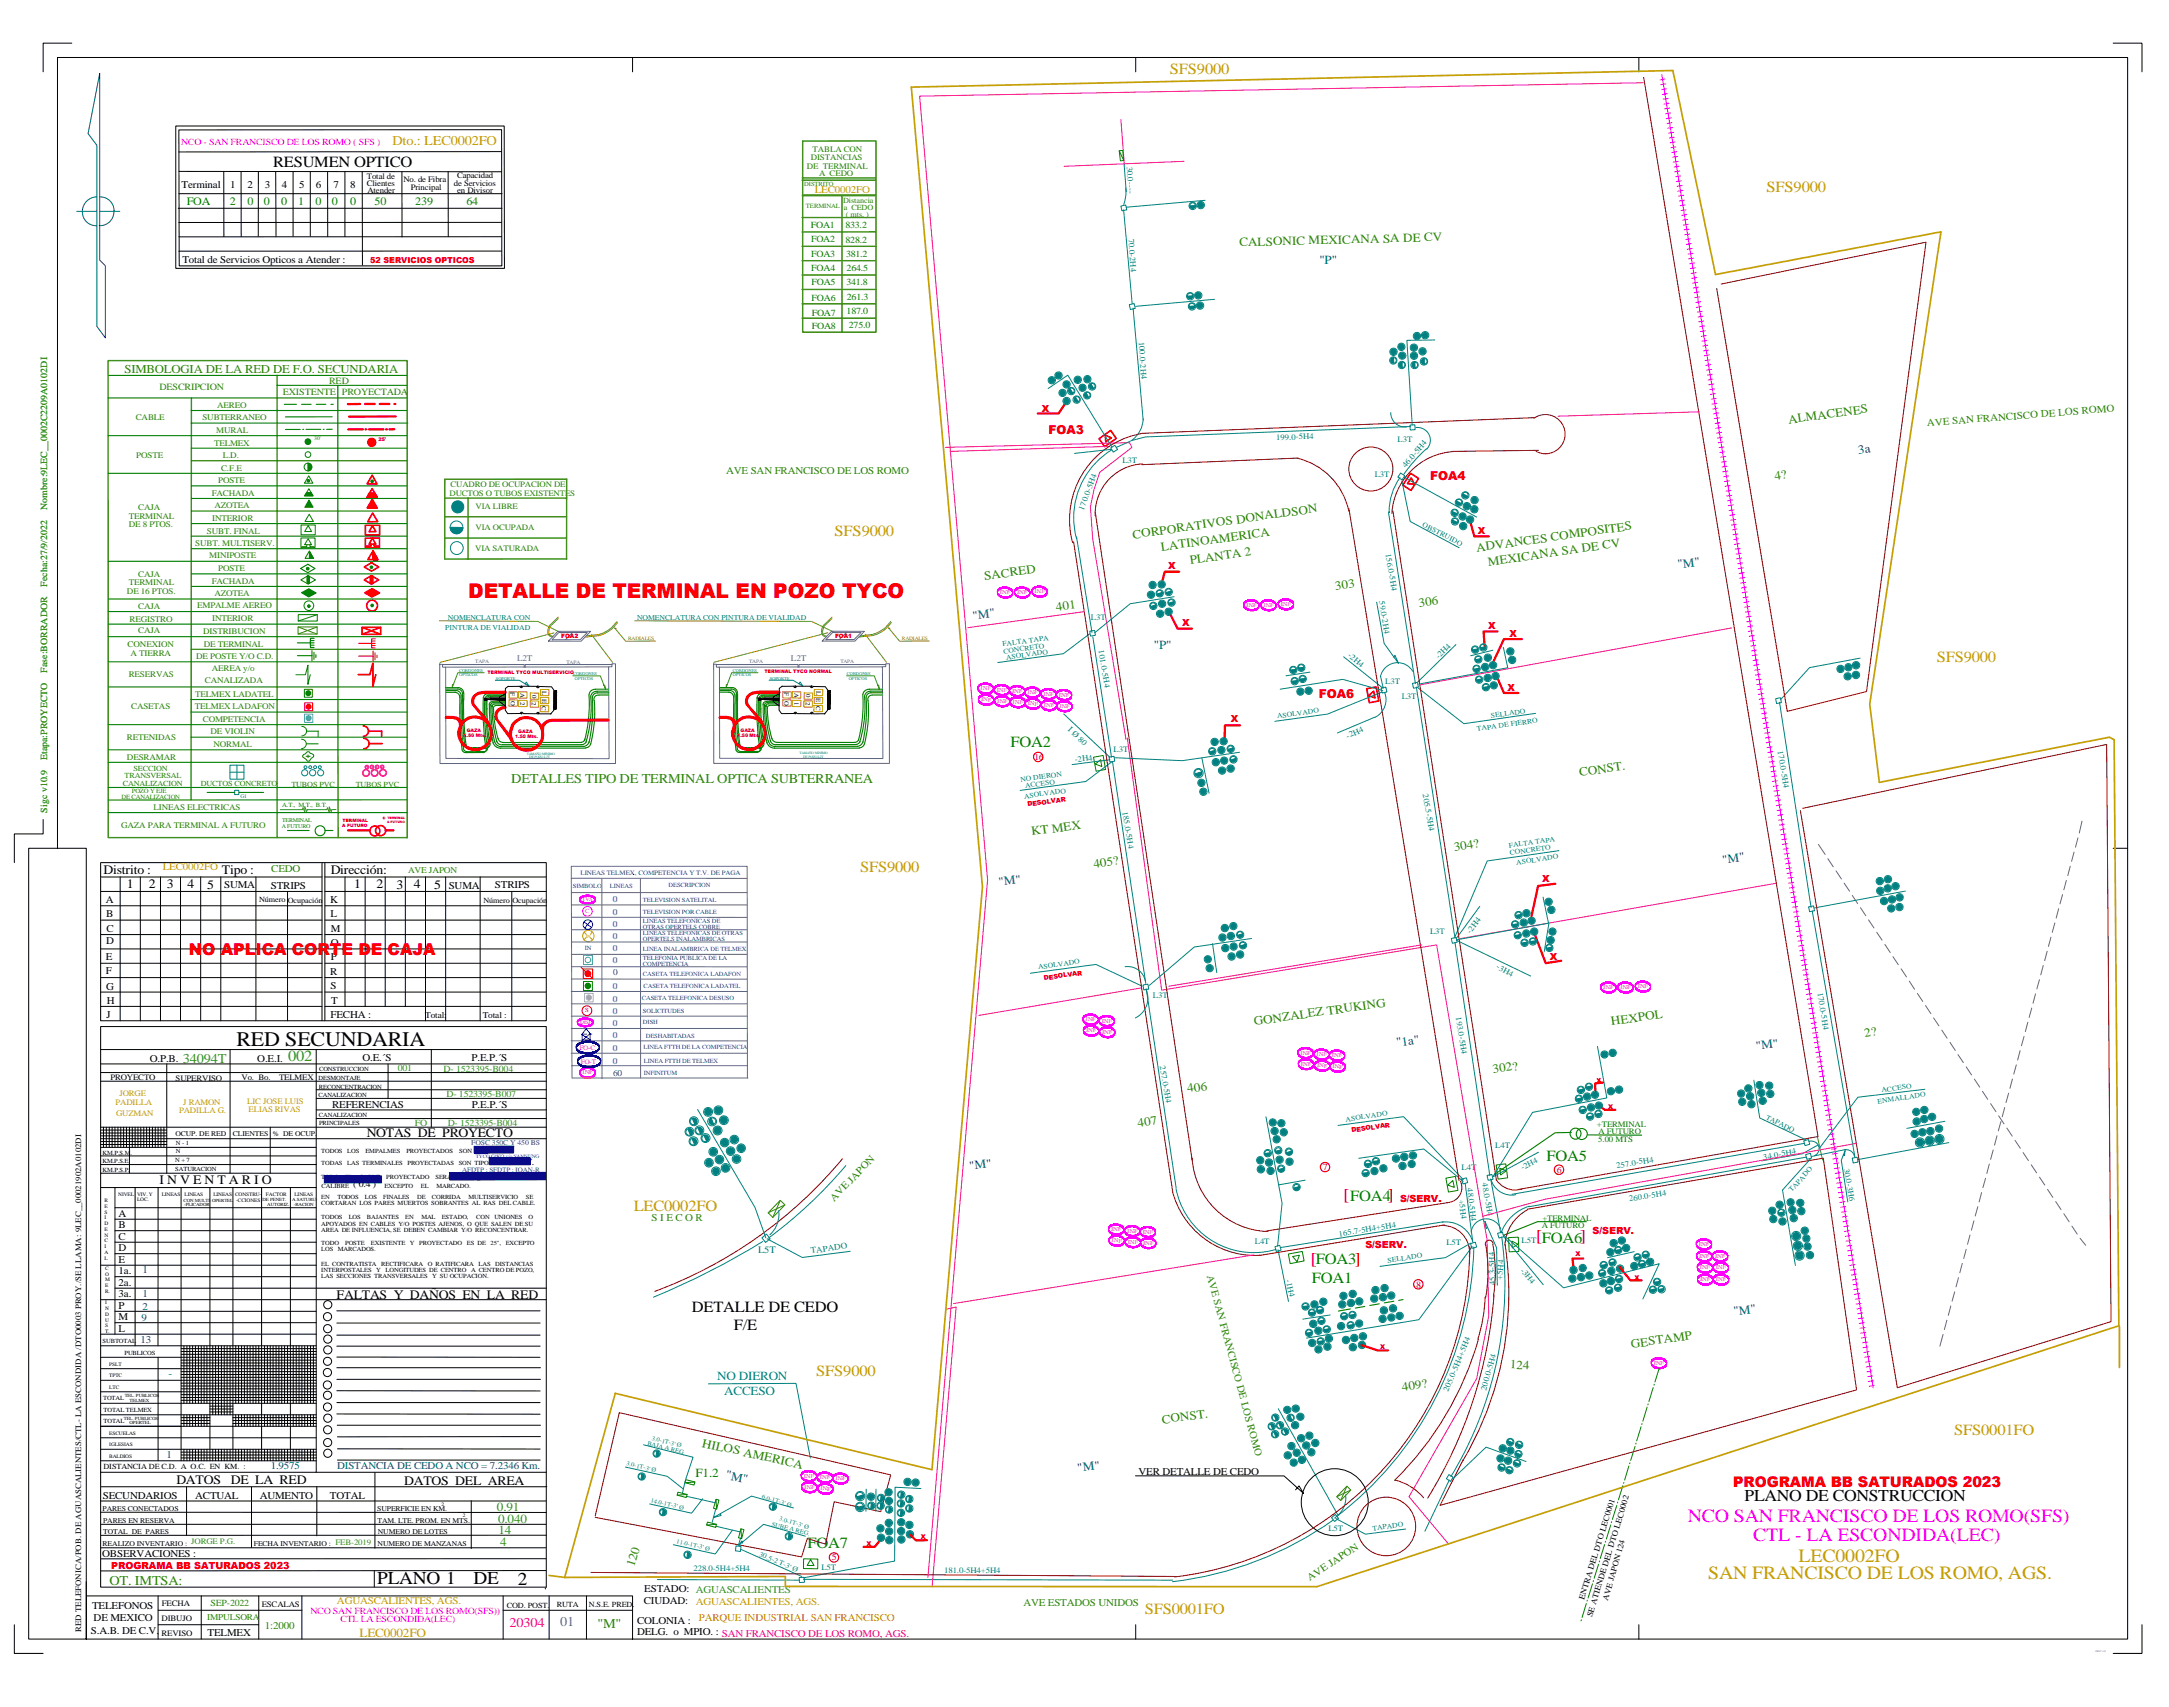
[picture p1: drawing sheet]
<svg xmlns="http://www.w3.org/2000/svg" width="775mm" height="610mm" viewBox="0 0 775 610" stroke-linecap="round" stroke-linejoin="round" font-family="sans-serif">
<defs><g id="words">
<text font-size="7.4" x="84.5" y="373.5">RED SECUNDARIA</text>
<text font-size="7.3" fill="#f00" x="167.2" y="213.6">DETALLE DE TERMINAL EN POZO TYCO</text>
<g font-size="6.7" fill="#f0f">
<text x="602.8" y="543.5">NCO SAN FRANCISCO DE LOS ROMO(SFS)</text>
<text x="626.2" y="550.2">CTL - LA ESCONDIDA(LEC)</text>
</g>
<g font-size="6.7" fill="#c4a000">
<text x="642.4" y="557.7">LEC0002FO</text>
<text x="610.1" y="564">SAN FRANCISCO DE LOS ROMO, AGS.</text>
</g>
<g font-size="6.5">
<text x="134.7" y="565.8">PLANO 1</text>
<text x="169.1" y="565.8">DE</text>
<text x="184.9" y="566">2</text>
</g>
<g font-size="5.9" fill="#f00">
<text x="479.9" y="428.6">[FOA4]</text>
<text x="548.7" y="443.2">[FOA6]</text>
<text x="468.2" y="451.2">[FOA3]</text>
</g>
<text font-size="5.9" x="623.1" y="535.9">PLANO DE CONSTRUCCION</text>
<text font-size="5.8" fill="#f00" x="67.5" y="341">NO APLICA CORTE DE CAJA</text>
<g font-size="5.6" fill="#c4a000">
<text x="417.9" y="26.4">SFS9000</text>
<text x="631" y="68.7">SFS9000</text>
<text x="298.1" y="191.3">SFS9000</text>
<text x="691.7" y="236.4">SFS9000</text>
<text x="307.2" y="311.4">SFS9000</text>
<text x="226.4" y="432.6">LEC0002FO</text>
<text x="291.5" y="491.5">SFS9000</text>
<text x="698" y="512.3">SFS0001FO</text>
<text x="408.9" y="576.5">SFS0001FO</text>
</g>
<g font-size="5.6">
<text x="97.6" y="59.8">RESUMEN OPTICO</text>
<text x="247.1" y="468.7">DETALLE DE CEDO</text>
<text x="262.1" y="475.1">F/E</text>
</g>
<g font-size="5.6" fill="#008000">
<text x="360.9" y="266.7">FOA2</text>
<text x="552.4" y="414.8">FOA5</text>
<text x="468.5" y="458.3">FOA1</text>
<text x="288.4" y="552.9">FOA7</text>
</g>
<text font-size="5.6" fill="#309820" x="102.9" y="379.1">002</text>
<text font-size="5.2" fill="#f00" x="619" y="530.9">PROGRAMA BB SATURADOS 2023</text>
<text font-size="4.8" fill="#c4a000" x="140.2" y="51.8">Dto.: LEC0002FO</text>
<g font-size="4.8" fill="#308400">
<text x="182.6" y="279.7">DETALLES TIPO DE TERMINAL OPTICA SUBTERRANEA</text>
<text x="39.1" y="565.9">OT. IMTSA:</text>
<text x="213.4" y="581.2">&quot;M&quot;</text>
</g>
<text font-size="4.8" fill="#309820" x="65.3" y="379.6">34094T</text>
<text font-size="4.8" fill="#ff0080" x="182" y="580.9">20304</text>
<text font-size="4.8" fill="#587088" x="200.1" y="580.8">01</text>
<g font-size="4.6">
<text x="37" y="312.2">Distrito :</text>
<text x="45.3" y="317.2">1</text>
<text x="53.2" y="317.2">2</text>
<text x="59.6" y="317.2">3</text>
<text x="67" y="317.3">4</text>
<text x="74" y="317.3">5</text>
<text x="79.2" y="312.2">Tipo :</text>
<text x="118.1" y="312.2">Dirección:</text>
<text x="126.5" y="317.2">1</text>
<text x="134.5" y="317.3">2</text>
<text x="141.6" y="317.4">3</text>
<text x="147.8" y="317.2">4</text>
<text x="155" y="317.3">5</text>
<text x="131" y="406.1">NOTAS DE PROYECTO</text>
<text x="57" y="423">I N V E N T A R I O</text>
<text x="120.2" y="464">FALTAS Y DAÑOS EN LA RED</text>
<text x="63" y="530">DATOS</text>
<text x="82.4" y="530">DE LA RED</text>
<text x="144.4" y="530.3">DATOS DEL AREA</text>
</g>
<g font-size="4.4" fill="#308400">
<text x="442.7" y="88" transform="rotate(-1 442.7 88)">CALSONIC MEXICANA SA DE CV</text>
<text x="638.9" y="151.3" transform="rotate(-8 638.9 151.3)">ALMACENES</text>
<text x="634" y="171.3" transform="rotate(-8 634 171.3)">4?</text>
<text x="404.7" y="192.3" transform="rotate(-8 404.7 192.3)">CORPORATIVOS DONALDSON</text>
<text x="414.9" y="196.8" transform="rotate(-8 414.9 196.8)">LATINOAMERICA</text>
<text x="527.5" y="197" transform="rotate(-8 527.5 197)">ADVANCES COMPOSITES</text>
<text x="425.2" y="201.5" transform="rotate(-8 425.2 201.5)">PLANTA 2</text>
<text x="531.6" y="202" transform="rotate(-8 531.6 202)">MEXICANA SA DE CV</text>
<text x="351.7" y="207.1" transform="rotate(-8 351.7 207.1)">SACRED</text>
<text x="477.1" y="210.8" transform="rotate(-8 477.1 210.8)">303</text>
<text x="377.4" y="218.1" transform="rotate(-8 377.4 218.1)">401</text>
<text x="506.9" y="216.8" transform="rotate(-8 506.9 216.8)">306</text>
<text x="564.2" y="277.2" transform="rotate(-8 564.2 277.2)">CONST.</text>
<text x="368.5" y="298.4" transform="rotate(-8 368.5 298.4)">KT MEX</text>
<text x="519.5" y="303.9" transform="rotate(-8 519.5 303.9)">304?</text>
<text x="390.8" y="310.1" transform="rotate(-8 390.8 310.1)">405?</text>
<text x="448.1" y="366.1" transform="rotate(-8 448.1 366.1)">GONZALEZ TRUKING</text>
<text x="575.6" y="366.1" transform="rotate(-8 575.6 366.1)">HEXPOL</text>
<text x="666.1" y="370.3" transform="rotate(-8 666.1 370.3)">2?</text>
<text x="533.3" y="383.3" transform="rotate(-8 533.3 383.3)">302?</text>
<text x="424.3" y="390.1" transform="rotate(-8 424.3 390.1)">406</text>
<text x="406.5" y="402.4" transform="rotate(-8 406.5 402.4)">407</text>
<text x="582.8" y="481.4" transform="rotate(-8 582.8 481.4)">GESTAMP</text>
<text x="539.2" y="488.7" transform="rotate(3 539.2 488.7)">124</text>
<text x="500.9" y="496.9" transform="rotate(-8 500.9 496.9)">409?</text>
<text x="415.2" y="508.5" transform="rotate(-8 415.2 508.5)">CONST.</text>
<text x="250.6" y="516.6" transform="rotate(12 250.6 516.6)">HILOS AMERICA</text>
<text x="226.5" y="559.7" transform="rotate(-73 226.5 559.7)">120</text>
</g>
<g font-size="4.4" fill="#004080">
<text x="471.3" y="94.4">&quot;P&quot;</text>
<text x="663.8" y="162.2" transform="rotate(-7 663.8 162.2)">3a</text>
<text x="599.4" y="203" transform="rotate(-7 599.4 203)">&quot;M&quot;</text>
<text x="347.6" y="221.3" transform="rotate(-7 347.6 221.3)">&quot;M&quot;</text>
<text x="412.1" y="231.9">&quot;P&quot;</text>
<text x="615.4" y="308.4" transform="rotate(-7 615.4 308.4)">&quot;M&quot;</text>
<text x="356.8" y="316.4" transform="rotate(-7 356.8 316.4)">&quot;M&quot;</text>
<text x="498.9" y="373.6" transform="rotate(-7 498.9 373.6)">&quot;1a&quot;</text>
<text x="627.4" y="375" transform="rotate(-7 627.4 375)">&quot;M&quot;</text>
<text x="346.4" y="417.8" transform="rotate(-7 346.4 417.8)">&quot;M&quot;</text>
<text x="619.4" y="469.7" transform="rotate(-7 619.4 469.7)">&quot;M&quot;</text>
<text x="259" y="528" transform="rotate(12 259 528)">&quot;M&quot;</text>
<text x="385" y="525.6" transform="rotate(-7 385 525.6)">&quot;M&quot;</text>
</g>
<g font-size="4.4" fill="#f00">
<text x="374.5" y="154.9">FOA3</text>
<text x="510.8" y="171.6">FOA4</text>
<text x="471" y="249.4">FOA6</text>
</g>
<g font-size="4.4" fill="#008080">
<text x="256.2" y="493">NO DIERON</text>
<text x="258.7" y="498.1">ACCESO</text>
</g>
<text font-size="4.4" fill="#008000" x="248.4" y="527.6">F1.2</text>
<g font-size="4.4" fill="#309820">
<text x="177.5" y="539.6">0.91</text>
<text x="177.9" y="543.7">0.040</text>
<text x="178" y="548">14</text>
<text x="178.6" y="552">4</text>
</g>
<text font-size="4.4" fill="#c4a000" x="128.4" y="584.7">LEC0002FO</text>
<text font-size="4.3" fill="#308400" x="44.5" y="133.1">SIMBOLOGIA DE LA RED DE F.O. SECUNDARIA</text>
<g font-size="4.1" fill="#008000">
<text x="66.7" y="73.3">FOA</text>
<text x="82" y="73.3">2</text>
<text x="88.4" y="73.3">0</text>
<text x="94.2" y="73.3">0</text>
<text x="100.5" y="73.3">0</text>
<text x="106.5" y="73.3">1</text>
<text x="112.6" y="73.3">0</text>
<text x="118.5" y="73.3">0</text>
<text x="125.1" y="73.3">0</text>
<text x="133.8" y="73.3">50</text>
<text x="148.3" y="73.3">239</text>
<text x="166.6" y="73.3">64</text>
</g>
<g font-size="3.7">
<text x="64.9" y="67.3">Terminal</text>
<text x="82.2" y="67">1</text>
<text x="88.3" y="67">2</text>
<text x="94.6" y="67">3</text>
<text x="100.6" y="67">4</text>
<text x="106.8" y="67">5</text>
<text x="112.8" y="67">6</text>
<text x="119.1" y="67">7</text>
<text x="125.1" y="67">8</text>
<text x="65.2" y="94">Total de Servicios Opticos a Atender :</text>
<text x="80.1" y="317.3">SUMA</text>
<text x="96.7" y="317.3">STRIPS</text>
<text x="160.3" y="317.3">SUMA</text>
<text x="176.8" y="317.2">STRIPS</text>
<text x="37.8" y="322.6">A</text>
<text x="117.9" y="322.5">K</text>
<text x="37.9" y="327.4">B</text>
<text x="118" y="327.4">L</text>
<text x="38" y="332.8">C</text>
<text x="118.2" y="332.8">M</text>
<text x="37.9" y="337">D</text>
<text x="118.2" y="337.7">O</text>
<text x="37.8" y="342.9">E</text>
<text x="37.8" y="348">F</text>
<text x="118.2" y="342.9">P</text>
<text x="38" y="353.4">G</text>
<text x="117.9" y="348.1">R</text>
<text x="118.1" y="353.1">S</text>
<text x="38.1" y="358.4">H</text>
<text x="118.2" y="358.5">T</text>
<text x="38" y="363.5">J</text>
<text x="118" y="363.6">FECHA :</text>
<text x="53.5" y="379.1">O.P.B.</text>
<text x="91.9" y="379.2">O.E.I.</text>
<text x="129.5" y="378.9">O.E.´S</text>
<text x="168.4" y="378.9">P.E.P.´S</text>
<text x="118.6" y="395.9">REFERENCIAS</text>
<text x="168.5" y="395.9">P.E.P.´S</text>
<text x="42.4" y="434.5">A</text>
<text x="42.4" y="438.6">B</text>
<text x="42.4" y="442.7">C</text>
<text x="42.4" y="446.8">D</text>
<text x="42.4" y="450.9">E</text>
<text x="42.4" y="455">1a.</text>
<text x="42.4" y="459.1">2a.</text>
<text x="42.4" y="463.3">3a.</text>
<text x="42.4" y="467.4">P</text>
<text x="42.4" y="471.5">M</text>
<text x="42.4" y="475.6">L</text>
<text x="406.7" y="526.7">VER DETALLE DE CEDO</text>
<text x="36.7" y="535.3">SECUNDARIOS</text>
<text x="69.7" y="535.4">ACTUAL</text>
<text x="92.8" y="535.5">AUMENTO</text>
<text x="117.9" y="535.3">TOTAL</text>
<text x="36.5" y="556.1">OBSERVACIONES :</text>
<text x="230.1" y="568.7">ESTADO: AGUASCALIENTES</text>
<text x="32.9" y="574.6">TELEFONOS</text>
<text x="230" y="572.8">CIUDAD:</text>
<text x="33.4" y="578.9">DE MEXICO</text>
<text x="227.5" y="579.8">COLONIA :</text>
<text x="32.5" y="583.7">S.A.B. DE C.V.</text>
<text x="74.1" y="584.3">TELMEX</text>
<text x="227.5" y="584">DELG. o MPIO. : SAN FRANCISCO DE LOS ROMO, AGS.</text>
</g>
<g font-size="3.7" fill="#c4a000">
<text x="291" y="68.9">LEC0002FO</text>
<text x="58.1" y="310.9">LEC0002FO</text>
<text x="120.4" y="572.7">AGUASCALIENTES, AGS.</text>
<text x="248.5" y="573.3">AGUASCALIENTES, AGS.</text>
</g>
<g font-size="3.7" fill="#308400">
<text x="688.4" y="152.3" transform="rotate(-5 688.4 152.3)">AVE SAN FRANCISCO DE LOS ROMO</text>
<text x="259.4" y="169.4">AVE SAN FRANCISCO DE LOS ROMO</text>
<text x="96.9" y="311.5">CEDO</text>
<text x="297.9" y="429.2" transform="rotate(-46 297.9 429.2)">AVE JAPON</text>
<text x="232.7" y="436.2">S I E C O R</text>
<text x="431.1" y="455.5" transform="rotate(75 431.1 455.5)">AVE SAN FRANCISCO DE LOS ROMO</text>
<text x="467.9" y="564.7" transform="rotate(-34 467.9 564.7)">AVE JAPON</text>
<text x="365.5" y="573.4">AVE ESTADOS UNIDOS</text>
<text x="94.6" y="581.6">1:2000</text>
</g>
<g font-size="3.7" fill="#004080">
<text x="50.9" y="454.8">1</text>
<text x="50.9" y="467.9">2</text>
<text x="50.9" y="463.1">1</text>
<text x="50.5" y="471.8">9</text>
<text x="50.2" y="479.5">13</text>
<text x="60.2" y="491.7">-</text>
<text x="59.4" y="520.7">1</text>
<text x="96.7" y="524.5">1.9575</text>
<text x="120.4" y="524.5">DISTANCIA DE CEDO A NCO = 7.2346 Km.</text>
</g>
<text font-size="3.7" fill="#ff6000" x="249.6" y="578.8">PARQUE INDUSTRIAL SAN FRANCISCO</text>
<g font-size="3.5" fill="#f00">
<text x="372.1" y="147.2">X</text>
<text x="527.8" y="190.5">X</text>
<text x="417.2" y="203.4">X</text>
<text x="422.2" y="223.4">X</text>
<text x="531.5" y="224.7">X</text>
<text x="539.2" y="227.4">X</text>
<text x="538.4" y="246.8">X</text>
<text x="439.6" y="257.8">X</text>
<text x="550.8" y="315">X</text>
<text x="553.5" y="342.7">X</text>
<text x="500" y="429.3">S/SERV.</text>
<text x="568.8" y="440.9">S/SERV.</text>
<text x="487.7" y="445.8">S/SERV.</text>
<text x="39.7" y="560.2">PROGRAMA BB SATURADOS 2023</text>
</g>
<text font-size="3.5" fill="#008080" x="270.8" y="447.6">L5T</text>
<g font-size="3.4" fill="#308400">
<text x="117.6" y="137.2">RED</text>
<text x="56.9" y="139.2">DESCRIPCION</text>
<text x="101" y="141">EXISTENTE</text>
<text x="122.1" y="141.2">PROYECTADA</text>
</g>
<g font-size="3.3" fill="#f0f">
<text x="64.7" y="51.9">NCO - SAN FRANCISCO DE LOS ROMO ( SFS )</text>
<text x="110.9" y="576.5">NCO SAN FRANCISCO DE LOS ROMO(SFS))</text>
<text x="121.6" y="579.3">CTL LA ESCONDIDA(LEC)</text>
</g>
<g font-size="3.3" fill="#008000">
<text x="289.6" y="81.6">FOA1</text>
<text x="302" y="81.5">833.2</text>
<text x="289.7" y="86.5">FOA2</text>
<text x="302" y="86.7">828.2</text>
<text x="289.7" y="91.8">FOA3</text>
<text x="302.2" y="91.6">381.2</text>
<text x="289.8" y="96.8">FOA4</text>
<text x="289.9" y="101.8">FOA5</text>
<text x="302.3" y="101.8">341.8</text>
<text x="302.4" y="96.9">264.5</text>
<text x="289.9" y="107.5">FOA6</text>
<text x="302.5" y="107.2">261.3</text>
<text x="289.9" y="112.7">FOA7</text>
<text x="302.4" y="112.2">187.0</text>
<text x="290" y="117.3">FOA8</text>
<text x="303.2" y="117.2">275.0</text>
</g>
<g font-size="3.3" fill="#309820">
<text x="16.8" y="182.1" transform="rotate(-90 16.8 182.1)">Nombre:9LEC__0002C2209A0102DI</text>
<text x="16.8" y="209.5" transform="rotate(-90 16.8 209.5)">Fecha:27/9/2022</text>
<text x="16.8" y="240.2" transform="rotate(-90 16.8 240.2)">Fase:BORRADOR</text>
<text x="16.8" y="271.4" transform="rotate(-90 16.8 271.4)">Etapa:PROYECTO</text>
<text x="16.8" y="290.2" transform="rotate(-90 16.8 290.2)">Sigc v10.9</text>
<text x="142.1" y="382.7">001</text>
<text x="158.5" y="382.7">D- 1523395-B004</text>
<text x="159.5" y="391.9">D- 1523395-B007</text>
<text x="148.2" y="402">FO</text>
<text x="159.9" y="402">D- 1523395-B004</text>
</g>
<g font-size="3.3">
<text x="171.3" y="411.8">XAGA.</text>
<text x="176.5" y="415.9">POUYET.</text>
<text x="126.2" y="424">( 0.4 )</text>
</g>
<g font-size="3.3" fill="#f00">
<text x="472.5" y="417.9">7</text>
<text x="556.1" y="418.8">6</text>
<text x="505.8" y="459.9">8</text>
<text x="297.1" y="557.3">5</text>
</g>
<text font-size="3.3" fill="#308400" x="75.1" y="573.7">SEP-2022</text>
<text font-size="3.2" fill="#f00" x="369.5" y="271.3">16</text>
<g font-size="3.2" fill="#308400">
<text x="145.8" y="311.7">AVE JAPON</text>
<text x="74" y="578.4">IMPULSORA</text>
</g>
<g font-size="3.2" fill="#00f">
<text x="218.9" y="322.2">0</text>
<text x="218.9" y="326.7">0</text>
<text x="218.9" y="335.3">0</text>
<text x="218.9" y="331.2">0</text>
<text x="218.9" y="339.7">0</text>
<text x="218.9" y="344">0</text>
<text x="218.9" y="353.1">0</text>
<text x="219" y="348.3">0</text>
<text x="218.9" y="357.8">0</text>
<text x="218.9" y="362">0</text>
<text x="218.9" y="370.6">0</text>
<text x="218.9" y="366.4">0</text>
<text x="218.9" y="375.3">0</text>
<text x="218.9" y="379.9">0</text>
<text x="218.9" y="384.2">60</text>
</g>
<g font-size="3.2">
<text x="151.8" y="363.6">Total:</text>
<text x="172.4" y="363.6">Total :</text>
</g>
<g font-size="3.1" fill="#308400">
<text x="48.5" y="149.9">CABLE</text>
<text x="77.6" y="145.7">AEREO</text>
<text x="72.3" y="150.1">SUBTERRANEO</text>
<text x="77.2" y="154.5">MURAL</text>
<text x="76.5" y="159.3">TELMEX</text>
<text x="48.7" y="163.7">POSTE</text>
<text x="79.5" y="163.5">L.D.</text>
<text x="77.9" y="172.5">POSTE</text>
<text x="79" y="168.1">C.F.E</text>
<text x="75.6" y="177.3">FACHADA</text>
<text x="46" y="185.2">TERMINAL</text>
<text x="49.3" y="182.2">CAJA</text>
<text x="76.6" y="181.4">AZOTEA</text>
<text x="46" y="188.1">DE 8 PTOS.</text>
<text x="73.9" y="190.5">SUBT. FINAL</text>
<text x="75.7" y="186.1">INTERIOR</text>
<text x="69.7" y="195.1">SUBT. MULTISERV.</text>
<text x="74.8" y="199.3">MINIPOSTE</text>
<text x="46" y="208.9">TERMINAL</text>
<text x="49.3" y="205.9">CAJA</text>
<text x="75.6" y="208.4">FACHADA</text>
<text x="77.9" y="204">POSTE</text>
<text x="45.3" y="212">DE 16 PTOS.</text>
<text x="76.6" y="213">AZOTEA</text>
<text x="46.2" y="222">REGISTRO</text>
<text x="49.3" y="217.4">CAJA</text>
<text x="70.4" y="217.2">EMPALME AEREO</text>
<text x="75.7" y="221.9">INTERIOR</text>
<text x="49.3" y="226.1">CAJA</text>
<text x="72.6" y="226.5">DISTRIBUCION</text>
<text x="45.6" y="231.1">CONEXION</text>
<text x="72.8" y="230.9">DE TERMINAL</text>
<text x="46.6" y="234.3">A TIERRA</text>
<text x="70.1" y="235.4">DE POSTE Y/O C.D.</text>
<text x="75.6" y="239.8">AEREA y/o</text>
<text x="46" y="241.9">RESERVAS</text>
<text x="73.2" y="243.9">CANALIZADA</text>
<text x="69.7" y="248.8">TELMEX LADATEL</text>
<text x="46.8" y="253.3">CASETAS</text>
<text x="69.6" y="253.4">TELMEX LADAFON</text>
<text x="72.4" y="257.9">COMPETENCIA</text>
<text x="75.1" y="262.1">DE VIOLIN</text>
<text x="45.3" y="264.2">RETENIDAS</text>
<text x="76.2" y="266.6">NORMAL</text>
<text x="45.3" y="271.4">DESRAMAR</text>
<text x="54.9" y="289.3">LINEAS ELECTRICAS</text>
<text x="43.3" y="295.8">GAZA PARA TERMINAL A FUTURO</text>
</g>
<g font-size="3.1" fill="#587088">
<text x="184.7" y="236.2">L2T</text>
<text x="282.5" y="236.2">L2T</text>
</g>
<text font-size="3.1" fill="#008080" x="289.7" y="447.6" transform="rotate(-8 289.7 447.6)">TAPADO</text>
<g font-size="3" fill="#308400">
<text x="289.6" y="57.2">DISTANCIAS</text>
<text x="290.2" y="54.4">TABLA CON</text>
<text x="288.2" y="60.2">DE TERMINAL</text>
<text x="292.5" y="63">A CEDO</text>
<text x="160.6" y="177.2">DUCTOS O TUBOS EXISTENTES</text>
<text x="160.9" y="174">CUADRO DE OCUPACION DE</text>
<text x="169.9" y="181.9">VIA LIBRE</text>
<text x="169.9" y="189.2">VIA OCUPADA</text>
<text x="169.8" y="196.8">VIA SATURADA</text>
</g>
<g font-size="3" fill="#008080">
<text x="402.4" y="59.5" transform="rotate(86 402.4 59.5)">30.0----</text>
<text x="403.1" y="85.2" transform="rotate(86 403.1 85.2)">70.0-2H4</text>
<text x="406.8" y="122" transform="rotate(86 406.8 122)">100.0-2H4</text>
<text x="455.8" y="157.1" transform="rotate(-1 455.8 157.1)">199.0-5H4</text>
<text x="499.2" y="157.8">L3T</text>
<text x="400.9" y="165.2">L3T</text>
<text x="502.1" y="167.2" transform="rotate(-50 502.1 167.2)">46.0-5H4</text>
<text x="491" y="170.2">L3T</text>
<text x="387" y="182.4" transform="rotate(-69 387 182.4)">170.0-5H4</text>
<text x="494.9" y="197.8" transform="rotate(80 494.9 197.8)">156.0-5H4</text>
<text x="492.6" y="214.7" transform="rotate(80 492.6 214.7)">59.0-2H4</text>
<text x="389.6" y="221.3">L3T</text>
<text x="392.3" y="232.3" transform="rotate(80 392.3 232.3)">101.0-5H4</text>
<text x="481.2" y="234.4" transform="rotate(40 481.2 234.4)">-2H4</text>
<text x="513.9" y="235.5" transform="rotate(-46 513.9 235.5)">-2H4</text>
<text x="494.7" y="244.3">L3T</text>
<text x="500.6" y="249.8">L3T</text>
<text x="381.3" y="260.9" transform="rotate(43 381.3 260.9)">I Ø 80</text>
<text x="481.3" y="263.7" transform="rotate(-24 481.3 263.7)">-2H4</text>
<text x="397.8" y="268.5">L3T</text>
<text x="634.9" y="268.2" transform="rotate(81 634.9 268.2)">170.0-5H4</text>
<text x="384" y="272.2" transform="rotate(-6 384 272.2)">-2H4</text>
<text x="508.2" y="283.6" transform="rotate(80 508.2 283.6)">205.5-5H4</text>
<text x="400.9" y="289.9" transform="rotate(80 400.9 289.9)">185.0-5H4</text>
<text x="510.8" y="333.6">L3T</text>
<text x="525.3" y="333.5" transform="rotate(-53 525.3 333.5)">-2H4</text>
<text x="534.3" y="345.7" transform="rotate(28 534.3 345.7)">-3H4</text>
<text x="411.8" y="356.6">L3T</text>
<text x="649.1" y="354.5" transform="rotate(81 649.1 354.5)">170.0-5H4</text>
<text x="519.9" y="363.3" transform="rotate(80 519.9 363.3)">193.0-5H4</text>
<text x="414.2" y="380.8" transform="rotate(80 414.2 380.8)">257.0-5H4</text>
<text x="534" y="409.9">L4T</text>
<text x="522" y="417.7">L4T</text>
<text x="543.8" y="417.8" transform="rotate(-26 543.8 417.8)">-2H4</text>
<text x="577.5" y="417.3" transform="rotate(-10 577.5 417.3)">257.0-5H4</text>
<text x="629.9" y="414.1" transform="rotate(-10 629.9 414.1)">34.0-5H4</text>
<text x="658.6" y="417.4" transform="rotate(80 658.6 417.4)">30.0-3H6</text>
<text x="524" y="424.3" transform="rotate(84 524 424.3)">48.0-5H4</text>
<text x="529.3" y="422.6" transform="rotate(80 529.3 422.6)">48.0-5H4</text>
<text x="521" y="428.4" transform="rotate(82 521 428.4)">+5H4</text>
<text x="582" y="429" transform="rotate(-9 582 429)">260.0-5H4</text>
<text x="478.4" y="441.6" transform="rotate(-10 478.4 441.6)">165.7-5H4+5H4</text>
<text x="448.2" y="444.4">L4T</text>
<text x="516.6" y="444.7">L5T</text>
<text x="543.5" y="444">L5T</text>
<text x="543" y="453.7" transform="rotate(51 543 453.7)">-3H4</text>
<text x="459.2" y="457.1" transform="rotate(78 459.2 457.1)">-1H4</text>
<text x="534.1" y="459" transform="rotate(-92 534.1 459)">45.3-5H4</text>
<text x="536.5" y="457.1" transform="rotate(-85 536.5 457.1)">+5H4</text>
<text x="517.3" y="497.1" transform="rotate(-67 517.3 497.1)">205.0-5H4+5H4</text>
<text x="530.8" y="496.7" transform="rotate(-74 530.8 496.7)">200.0-5H4</text>
<text x="474.5" y="546.6">L5T</text>
<text x="247.7" y="561">228.0-5H4+5H4</text>
<text x="293.4" y="560.7">L5T</text>
<text x="337.2" y="561.7">181.0-5H4+5H4</text>
</g>
<g font-size="3">
<text x="131" y="63.8">Total de</text>
<text x="144.1" y="65">No. de Fibra</text>
<text x="163.2" y="63.7">Capacidad</text>
<text x="131" y="66.4">Clientes</text>
<text x="131.2" y="68.8">Atender</text>
<text x="146.7" y="67.8">Principal</text>
<text x="162.1" y="66.5">de Servicios</text>
<text x="163.3" y="68.8">en Divisor</text>
<text x="39.4" y="385.7">PROYECTO</text>
<text x="62.7" y="385.9">SUPERVISO</text>
<text x="86.3" y="385.7">Vo. Bo.</text>
<text x="99.7" y="385.7">TELMEX</text>
<text x="160.2" y="421.1">ACREBg-3</text>
<text x="179" y="421.1">SCREeBh-3</text>
<text x="57.8" y="573.6">FECHA</text>
<text x="93.5" y="574">ESCALAS</text>
<text x="565.8" y="571.5" transform="rotate(-73 565.8 571.5)">ENTRA DEL DTO LEC0001</text>
<text x="574.3" y="571.8" transform="rotate(-74 574.3 571.8)">AVE JAPON 124</text>
<text x="57.7" y="579">DIBUJO</text>
<text x="568.6" y="577.6" transform="rotate(-73 568.6 577.6)">SE ATIENDE DEL DTO LEC0002</text>
<text x="29" y="582.8" transform="rotate(-90 29 582.8)">RED TELEFONICA/POB. DE AGUASCALIENTES/CTL- LA ESCONDIDA /DTO0003 PROY./SE LLAMA: 9LEC__00021902A0102DI</text>
<text x="57.7" y="584.2">REVISO</text>
</g>
<g font-size="3" fill="#c4a000">
<text x="41.3" y="394.6">PADILLA</text>
<text x="42.6" y="391.5">JORGE</text>
<text x="65.4" y="394.7">J RAMON</text>
<text x="88.3" y="394.2">LIC JOSE LUIS</text>
<text x="41.4" y="398.5">GUZMAN</text>
<text x="64" y="397.5">PADILLA G.</text>
<text x="88.8" y="397">ELIAS RIVAS</text>
</g>
<g font-size="3" fill="#008000">
<text x="570.4" y="402.4">+TERMINAL</text>
<text x="570.9" y="407.8">5.00 MTS</text>
<text x="570.9" y="404.9">A FUTURO</text>
<text x="550.9" y="435.9">+TERMINAL</text>
<text x="550.7" y="438.7">A FUTURO</text>
</g>
<g font-size="3" fill="#309820">
<text x="68.3" y="551.5">JORGE P.G.</text>
<text x="119.8" y="551.7">FEB-2019</text>
</g>
<text font-size="2.9" fill="#f00" x="132.2" y="93.8">52 SERVICIOS OPTICOS</text>
<g font-size="2.8" fill="#308400">
<text x="301.2" y="72.3">Distancia</text>
<text x="301.4" y="74.9">a CEDO</text>
<text x="302.1" y="77.4">( mts. )</text>
<text x="47.7" y="275.4">SECCION</text>
<text x="43.9" y="280.8">CANALIZACION</text>
<text x="44.5" y="278">TRANSVERSAL</text>
<text x="71.8" y="280.8">DUCTOS CONCRETO</text>
<text x="104.1" y="280.9">TUBOS PVC</text>
<text x="127" y="280.9">TUBOS PVC</text>
</g>
<g font-size="2.8">
<text x="92.5" y="322.3">Número</text>
<text x="102.8" y="322.5">Ocupación</text>
<text x="172.7" y="322.3">Número</text>
<text x="183" y="322.5">Ocupación</text>
<text x="37" y="524.8">DISTANCIA DE C.D. A O.C. EN KM. :</text>
<text x="181" y="574.2">COD. POST.</text>
<text x="198.9" y="574">RUTA</text>
<text x="210.3" y="574">N.S.E. PRED.</text>
</g>
<g font-size="2.6" fill="#008080">
<text x="507.9" y="187.9" transform="rotate(27 507.9 187.9)">OBSTRUIDO</text>
<text x="160" y="221.3">NOMENCLATURA CON</text>
<text x="227.5" y="221.3">NOMENCLATURA CON PINTURA DE VIALIDAD</text>
<text x="159" y="224.9">PINTURA DE VIALIDAD</text>
<text x="358.2" y="230.8" transform="rotate(-8 358.2 230.8)">FALTA TAPA</text>
<text x="358.5" y="233.4" transform="rotate(-8 358.5 233.4)">CONCRETO</text>
<text x="359.5" y="235.6" transform="rotate(-8 359.5 235.6)">ASOLVADO</text>
<text x="456.2" y="256.5" transform="rotate(-8 456.2 256.5)">ASOLVADO</text>
<text x="532.6" y="256.4" transform="rotate(-8 532.6 256.4)">SELLADO</text>
<text x="527.6" y="261" transform="rotate(-8 527.6 261)">TAPA DE FIERRO</text>
<text x="364.6" y="279.2" transform="rotate(-8 364.6 279.2)">NO DIERON</text>
<text x="366.2" y="281.5" transform="rotate(-8 366.2 281.5)">ACCESO</text>
<text x="365.9" y="285.2" transform="rotate(-8 365.9 285.2)">ASOLVADO</text>
<text x="539" y="302.8" transform="rotate(-8 539 302.8)">FALTA TAPA</text>
<text x="539.4" y="305.4" transform="rotate(-8 539.4 305.4)">CONCRETO</text>
<text x="541.7" y="308.8" transform="rotate(-8 541.7 308.8)">ASOLVADO</text>
<text x="370.9" y="346.2" transform="rotate(-8 370.9 346.2)">ASOLVADO</text>
<text x="670.7" y="394.1" transform="rotate(-8 670.7 394.1)">ENMALLADO</text>
<text x="672.1" y="390.1" transform="rotate(-8 672.1 390.1)">ACCESO</text>
<text x="480.7" y="400.5" transform="rotate(-8 480.7 400.5)">ASOLVADO</text>
<text x="630.6" y="399.5" transform="rotate(27 630.6 399.5)">TAPADO</text>
<text x="640" y="425.8" transform="rotate(-48 640 425.8)">TAPADO</text>
<text x="495.7" y="450.9" transform="rotate(-8 495.7 450.9)">SELLADO</text>
<text x="490.3" y="546.7" transform="rotate(-8 490.3 546.7)">TAPADO</text>
<text x="271" y="555.6" transform="rotate(23 271 555.6)">30.5-2 T-3' Ø</text>
</g>
<g font-size="2.6">
<text x="62.7" y="405.6">OCUP. DE RED</text>
<text x="83.1" y="405.5">CLIENTES</text>
<text x="97.5" y="405.6">% DE OCUP.</text>
<text x="36.7" y="539.5">PARES CONECTADOS</text>
<text x="134.7" y="539.6">SUPERFICIE EN KM.</text>
<text x="36.8" y="543.9">PARES EN RESERVA</text>
<text x="134.8" y="543.9">TAM. LTE. PROM. EN MTS.</text>
<text x="36.8" y="547.9">TOTAL DE PARES</text>
<text x="134.9" y="552">NUMERO DE MANZANAS</text>
<text x="135" y="547.7">NUMERO DE LOTES</text>
<text x="36.7" y="552.1">REALIZO INVENTARIO :</text>
<text x="90.7" y="552.2">FECHA INVENTARIO :</text>
</g>
<text font-size="2.6" fill="#00f" x="168.3" y="408.9">FOSC 350C Y 450 BS</text>
<g font-size="2.4" fill="#00f">
<text x="207.3" y="312.3">LINEAS TELMEX, COMPETENCIA Y T.V. DE PAGA</text>
<text x="165.1" y="418.6">AFDTP ; SFDTP ; IOAN-R</text>
</g>
<g font-size="2.4" fill="#f0f">
<text x="206.9" y="374.9">FO-C</text>
<text x="207.5" y="380.1">FO-T</text>
</g>
<g font-size="2.3" fill="#308400">
<text x="287.9" y="74.4">TERMINAL</text>
<text x="43.4" y="285.4">DE CANALIZACION</text>
<text x="47.1" y="283.3">POZO Y EJE</text>
</g>
<g font-size="2.3">
<text x="182.4" y="247.3" transform="rotate(90 182.4 247.3)">F</text>
<text x="182.4" y="250.3" transform="rotate(90 182.4 250.3)">O</text>
<text x="185.9" y="247.5" transform="rotate(90 185.9 247.5)">A</text>
<text x="185.9" y="250.6" transform="rotate(90 185.9 250.6)">2</text>
<text x="189.9" y="250.8" transform="rotate(90 189.9 250.8)">2</text>
<text x="190" y="248.1" transform="rotate(90 190 248.1)">0</text>
<text x="193.6" y="249.6" transform="rotate(90 193.6 249.6)">E</text>
<text x="193.7" y="246.9" transform="rotate(90 193.7 246.9)">L</text>
<text x="280.2" y="247.2" transform="rotate(90 280.2 247.2)">F</text>
<text x="280.2" y="250.3" transform="rotate(90 280.2 250.3)">O</text>
<text x="283.7" y="250.6" transform="rotate(90 283.7 250.6)">1</text>
<text x="283.8" y="247.4" transform="rotate(90 283.8 247.4)">A</text>
<text x="287.9" y="250.7" transform="rotate(90 287.9 250.7)">2</text>
<text x="288" y="247.9" transform="rotate(90 288 247.9)">0</text>
<text x="291.5" y="249.4" transform="rotate(90 291.5 249.4)">E</text>
<text x="291.6" y="246.7" transform="rotate(90 291.6 246.7)">L</text>
<text x="193.5" y="252.2" transform="rotate(90 193.5 252.2)">C</text>
<text x="291.5" y="252.1" transform="rotate(90 291.5 252.1)">C</text>
</g>
<g font-size="2.3" fill="#f00">
<text x="367.1" y="288" transform="rotate(-8 367.1 288)">DESOLVAR</text>
<text x="373" y="350.1" transform="rotate(-8 373 350.1)">DESOLVAR</text>
<text x="570.3" y="386.6" transform="rotate(-6 570.3 386.6)">X</text>
<text x="574.3" y="395.9">X</text>
<text x="482.8" y="404.4" transform="rotate(-8 482.8 404.4)">DESOLVAR</text>
<text x="562.8" y="448.5">X</text>
<text x="583.7" y="456.9">X</text>
<text x="493" y="481.6">X</text>
<text x="328.9" y="549.6">X</text>
<text x="309.5" y="552.1">X</text>
</g>
<text font-size="2.3" fill="#008000" x="100.8" y="288">A.T., M.T., B.T.</text>
<text font-size="2.2" fill="#308400" x="287.3" y="66.3">DISTRITO</text>
<g font-size="2.2" fill="#f0f">
<text x="357.2" y="212.2" transform="rotate(2 357.2 212.2)">INF</text>
<text x="363.3" y="212.2" transform="rotate(2 363.3 212.2)">INF</text>
<text x="369.5" y="211.8" transform="rotate(2 369.5 211.8)">INF</text>
<text x="445.1" y="216.7" transform="rotate(2 445.1 216.7)">INF</text>
<text x="451.2" y="216.7" transform="rotate(2 451.2 216.7)">INF</text>
<text x="457.5" y="216.4" transform="rotate(2 457.5 216.4)">INF</text>
<text x="350.2" y="246.4" transform="rotate(2 350.2 246.4)">INF</text>
<text x="350.4" y="250.4" transform="rotate(2 350.4 250.4)">INF</text>
<text x="356" y="247" transform="rotate(2 356 247)">INF</text>
<text x="356.1" y="251" transform="rotate(2 356.1 251)">INF</text>
<text x="361.5" y="247.3" transform="rotate(2 361.5 247.3)">INF</text>
<text x="361.7" y="251.3" transform="rotate(2 361.7 251.3)">INF</text>
<text x="366.9" y="247.9" transform="rotate(2 366.9 247.9)">INF</text>
<text x="367.1" y="251.9" transform="rotate(2 367.1 251.9)">INF</text>
<text x="372.7" y="248.4" transform="rotate(2 372.7 248.4)">INF</text>
<text x="378.2" y="248.8" transform="rotate(2 378.2 248.8)">INF</text>
<text x="372.9" y="252.4" transform="rotate(2 372.9 252.4)">INF</text>
<text x="378.4" y="252.8" transform="rotate(2 378.4 252.8)">INF</text>
<text x="209" y="326.2">C</text>
<text x="572.6" y="353.2" transform="rotate(2 572.6 353.2)">INF</text>
<text x="578.8" y="353.2" transform="rotate(2 578.8 353.2)">INF</text>
<text x="585" y="352.9" transform="rotate(2 585 352.9)">INF</text>
<text x="387.7" y="364.6" transform="rotate(2 387.7 364.6)">INF</text>
<text x="393.5" y="365.2" transform="rotate(2 393.5 365.2)">INF</text>
<text x="387.9" y="368.6" transform="rotate(2 387.9 368.6)">INF</text>
<text x="393.7" y="369.2" transform="rotate(2 393.7 369.2)">INF</text>
<text x="464.5" y="376.6" transform="rotate(2 464.5 376.6)">INF</text>
<text x="470.2" y="377.1" transform="rotate(2 470.2 377.1)">INF</text>
<text x="475.7" y="377.5" transform="rotate(2 475.7 377.5)">INF</text>
<text x="208.1" y="383.7">INF</text>
<text x="464.7" y="380.6" transform="rotate(2 464.7 380.6)">INF</text>
<text x="470.4" y="381.1" transform="rotate(2 470.4 381.1)">INF</text>
<text x="475.9" y="381.5" transform="rotate(2 475.9 381.5)">INF</text>
<text x="396.9" y="439.6" transform="rotate(2 396.9 439.6)">INF</text>
<text x="397" y="443.6" transform="rotate(2 397 443.6)">INF</text>
<text x="402.6" y="440.2" transform="rotate(2 402.6 440.2)">INF</text>
<text x="408.1" y="440.5" transform="rotate(2 408.1 440.5)">INF</text>
<text x="402.8" y="444.2" transform="rotate(2 402.8 444.2)">INF</text>
<text x="408.3" y="444.5" transform="rotate(2 408.3 444.5)">INF</text>
<text x="606.8" y="444.9" transform="rotate(2 606.8 444.9)">INF</text>
<text x="606.9" y="449.2" transform="rotate(2 606.9 449.2)">INF</text>
<text x="612.6" y="449.2" transform="rotate(2 612.6 449.2)">INF</text>
<text x="607.1" y="453.3" transform="rotate(2 607.1 453.3)">INF</text>
<text x="612.8" y="453.3" transform="rotate(2 612.8 453.3)">INF</text>
<text x="607.2" y="457.5" transform="rotate(2 607.2 457.5)">INF</text>
<text x="612.9" y="457.5" transform="rotate(2 612.9 457.5)">INF</text>
<text x="590.7" y="487.4" transform="rotate(2 590.7 487.4)">INF</text>
<text x="287.1" y="527.7" transform="rotate(2 287.1 527.7)">INF</text>
<text x="287.3" y="531.7" transform="rotate(2 287.3 531.7)">INF</text>
<text x="292.9" y="528.2" transform="rotate(2 292.9 528.2)">INF</text>
<text x="293" y="532.2" transform="rotate(2 293 532.2)">INF</text>
<text x="298.4" y="528.6" transform="rotate(2 298.4 528.6)">INF</text>
</g>
<g font-size="2.2" fill="#00f">
<text x="204.6" y="316.9">SIMBOLO</text>
<text x="217.8" y="317">LINEAS</text>
<text x="238.8" y="316.9">DESCRIPCION</text>
<text x="229.7" y="321.9">TELEVISION SATELITAL</text>
<text x="229.7" y="326.3">TELEVISION POR CABLE</text>
<text x="229.7" y="329.5">LINEAS TELEFONICAS DE</text>
<text x="229.7" y="331.6">OTRAS OPERTELS COBRE</text>
<text x="229.7" y="334">LINEAS TELEFONICAS DE OTRAS</text>
<text x="229.7" y="336">OPERTELS INALAMBRICAS</text>
<text x="208.8" y="339.4">IN</text>
<text x="229.7" y="339.5">LINEA INALAMBRICA DE TELMEX</text>
<text x="229.7" y="345.1">COMPETENCIA</text>
<text x="229.7" y="342.9">TELEFONIA PUBLICA DE LA</text>
<text x="229.7" y="348.4">CASETA TELEFONICA LADAFON</text>
<text x="229.8" y="352.9">CASETA TELEFONICA LADATEL</text>
<text x="229.2" y="357.3">CASETA TELEFONICA DESUSO</text>
<text x="229.7" y="361.7">SOLICITUDES</text>
<text x="229.7" y="365.7">DISH</text>
<text x="230.6" y="370.7">DESHABITADAS</text>
<text x="229.9" y="374.7">LINEA FTTH DE LA COMPETENCIA</text>
<text x="229.9" y="383.8">INFINITUM</text>
<text x="230" y="379.5">LINEA FTTH DE TELMEX</text>
</g>
<text font-size="2.2" fill="#f00" x="209" y="361.5">S</text>
<g font-size="2.2">
<text x="114" y="382.5">CONSTRUCCION</text>
<text x="113.7" y="385.7">DESMONTAJE</text>
<text x="113.9" y="388.7">RECONCENTRACION</text>
<text x="113.7" y="391.7">CANALIZACION</text>
<text x="113.9" y="398.9">CANALIZACION</text>
<text x="114" y="401.9">PRINCIPALES</text>
<text x="36.7" y="412.3">KM.P.S.M.</text>
<text x="62.8" y="408.8">N - 1</text>
<text x="62.8" y="411.8">N</text>
<text x="114.7" y="411.8">TODOS</text>
<text x="124" y="411.8">LOS</text>
<text x="130.5" y="411.8">EMPALMES</text>
<text x="145.2" y="411.8">PROYECTADOS</text>
<text x="164" y="411.8">SON</text>
<text x="36.6" y="415.4">KM.P.S.E.</text>
<text x="36.7" y="418.5">KM.P.S.P.</text>
<text x="62.6" y="414.9">N + 7</text>
<text x="62.6" y="418.3">SATURACION</text>
<text x="114.7" y="416.1">TODAS</text>
<text x="124" y="416.1">LAS TERMINALES</text>
<text x="145.5" y="416.1">PROYECTADAS</text>
<text x="163.8" y="416.1">SON TIPO</text>
<text x="114.7" y="421.1">TODO</text>
<text x="114.9" y="424.2">CALIBRE</text>
<text x="123.3" y="421.1">EL</text>
<text x="128.3" y="421.1">CABLE</text>
<text x="137.3" y="424.2">EXCEPTO</text>
<text x="138" y="421.1">PROYECTADO</text>
<text x="150.3" y="424.2">EL</text>
<text x="155.5" y="421.1">SERA</text>
<text x="155.9" y="424.2">MARCADO.</text>
<text x="179" y="421.1">Y</text>
<text x="114.7" y="428.1">EN</text>
<text x="114.7" y="430.3">CORTARAN LOS PARES MUERTOS SOBRANTES AL RAS DEL CABLE.</text>
<text x="120.5" y="428.1">TODOS</text>
<text x="130.3" y="428.1">LOS</text>
<text x="136.9" y="428.1">FINALES</text>
<text x="149" y="428.1">DE</text>
<text x="154.3" y="428.1">CORRIDA</text>
<text x="167.3" y="428.1">MULTISERVICIO</text>
<text x="187.8" y="428.1">SE</text>
<text x="114.7" y="435.5">TODOS</text>
<text x="114.7" y="437.7">APOYADOS EN CABLES Y/O POSTES AJENOS, O QUE SALEN DE SU</text>
<text x="124.5" y="435.5">LOS</text>
<text x="131.1" y="435.5">BAJANTES</text>
<text x="144.7" y="435.5">EN</text>
<text x="150.5" y="435.5">MAL</text>
<text x="157.8" y="435.5">ESTADO,</text>
<text x="170.1" y="435.5">CON</text>
<text x="176.6" y="435.5">UNIONES</text>
<text x="188.8" y="435.5">O</text>
<text x="114.7" y="440.1">AREA DE INFLUENCIA, SE DEBEN CAMBIAR Y/O RECONCENTRAR.</text>
<text x="114.7" y="444.5">TODO</text>
<text x="114.7" y="446.9">LOS</text>
<text x="120.7" y="446.9">MARCADOS.</text>
<text x="123.3" y="444.5">POSTE</text>
<text x="132.5" y="444.5">EXISTENTE</text>
<text x="146.4" y="444.5">Y</text>
<text x="149.7" y="444.5">PROYECTADO</text>
<text x="166.8" y="444.5">ES DE</text>
<text x="175.2" y="444.5">25&quot;,</text>
<text x="180.6" y="444.5">EXCEPTO</text>
<text x="114.7" y="452">EL CONTRATISTA</text>
<text x="114.7" y="454.2">INTERPOSTALES</text>
<text x="134.4" y="454.2">Y</text>
<text x="136.1" y="452">RECTIFICARA</text>
<text x="137.7" y="454.2">LONGITUDES DE CENTRO</text>
<text x="152.8" y="452">O RATIFICARA</text>
<text x="168.2" y="454.2">A CENTRO DE POZO,</text>
<text x="170.9" y="452">LAS</text>
<text x="176.9" y="452">DISTANCIAS</text>
<text x="114.7" y="456.3">LAS SECCIONES TRANSVERSALES</text>
<text x="154.4" y="456.3">Y SU OCUPACION.</text>
<text x="36.7" y="479.5">SUBTOTAL</text>
<text x="44.4" y="483.7">PUBLICOS</text>
<text x="36.8" y="500">TOTAL</text>
<text x="37" y="504.2">TOTAL TELMEX</text>
<text x="37" y="508.3">TOTAL</text>
</g>
<g font-size="2.2" fill="#008080">
<text x="231.1" y="515.9" transform="rotate(15 231.1 515.9)">BAJA A REG.</text>
<text x="232.7" y="514.2" transform="rotate(15 232.7 514.2)">3.0-1T-3' Ø</text>
<text x="223.6" y="523.3" transform="rotate(13 223.6 523.3)">3.0-1T-3' Ø</text>
<text x="232.3" y="536.5" transform="rotate(13 232.3 536.5)">14.0-1T-3' Ø</text>
<text x="272" y="535.1" transform="rotate(16 272 535.1)">6.0-1T-3' Ø</text>
<text x="275.5" y="544.9" transform="rotate(15 275.5 544.9)">SUBE A REG.</text>
<text x="278.2" y="542.9" transform="rotate(16 278.2 542.9)">3.0-1T-3' Ø</text>
<text x="241.6" y="551" transform="rotate(13 241.6 551)">11.0-1T-3' Ø</text>
</g>
<g font-size="2.1" fill="#f00">
<text x="200.4" y="228">FOA2</text>
<text x="298.2" y="228">FOA1</text>
</g>
<g font-size="2" fill="#008000">
<text x="100.8" y="293.5">TERMINAL</text>
<text x="100.6" y="295.5">A FUTURO</text>
</g>
<text font-size="2" fill="#f00" x="136.5" y="292.9">+</text>
<text font-size="1.9" fill="#008000" x="112.3" y="157.3">30'</text>
<text font-size="1.9" fill="#008080" x="85.9" y="284.9">G1</text>
<g font-size="1.9" fill="#f0f">
<text x="208" y="321.7">TVS</text>
<text x="207.2" y="365.7">DISH</text>
</g>
<g font-size="1.9">
<text x="37.4" y="429.3">R</text>
<text x="37.4" y="431.3">E</text>
<text x="42.2" y="427.1">NIVEL</text>
<text x="48.9" y="427.2">VIV. Y</text>
<text x="48.9" y="429">LOC.</text>
<text x="57.7" y="427.2">LINEAS</text>
<text x="65.9" y="427.1">LINEAS</text>
<text x="76.2" y="427.1">LINEAS</text>
<text x="84" y="427.1">CONSTRU-</text>
<text x="84.4" y="429.3">-CCIONES</text>
<text x="95" y="427">FACTOR</text>
<text x="105.2" y="427.2">LINEAS</text>
<text x="37.4" y="433.4">S</text>
<text x="37.4" y="435.4">I</text>
<text x="37.4" y="437.5">D</text>
<text x="37.4" y="439.5">E</text>
<text x="37.4" y="441.6">N</text>
<text x="37.4" y="443.7">C</text>
<text x="37.4" y="445.7">I</text>
<text x="37.4" y="447.8">A</text>
<text x="37.4" y="449.8">L</text>
<text x="37.5" y="453.6">C</text>
<text x="37.5" y="455.5">O</text>
<text x="37.5" y="457.6">M</text>
<text x="37.5" y="459.7">E</text>
<text x="37.5" y="461.7">R.</text>
<text x="37.5" y="465.8">I</text>
<text x="37.5" y="467.9">N</text>
<text x="37.5" y="469.9">D</text>
<text x="37.5" y="472">U</text>
<text x="37.5" y="474">S</text>
<text x="37.5" y="476.1">T.</text>
<text x="39" y="487.8">PSLT</text>
<text x="39" y="491.9">TPTC</text>
<text x="39" y="496">LTC</text>
<text x="39" y="512.4">ESCUELAS</text>
<text x="39" y="516.6">IGLESIAS</text>
<text x="39" y="520.7">BALDIOS</text>
<text x="157.7" y="538">2</text>
<text x="165.4" y="541.9">2</text>
</g>
<text font-size="1.8" fill="#f00" x="135.2" y="157.6">25'</text>
<g font-size="1.8" fill="#808000">
<text x="224.3" y="228.7">RADIALES</text>
<text x="322.1" y="228.7">RADIALES</text>
</g>
<g font-size="1.8" fill="#587088">
<text x="169.8" y="236.9">TAPA</text>
<text x="202.3" y="237">TAPA</text>
<text x="267.5" y="236.9">TAPA</text>
<text x="300.1" y="236.9">TAPA</text>
</g>
<text font-size="1.8" fill="#00f" x="169.9" y="413.5">TYCO,GIKO y/o SAMSUNG</text>
<g font-size="1.7" fill="#f00">
<text x="174.1" y="240.8">TERMINAL TYCO MULTISERVICIOCORDONES</text>
<text x="273" y="240.4">TERMINAL TYCO NORMAL</text>
<text x="165.6" y="263.4">1.50 Mts.</text>
<text x="166.7" y="261.5">GAZA</text>
<text x="184" y="263.6">1.50 Mts.</text>
<text x="185.1" y="261.7">GAZA</text>
<text x="263.4" y="263.3">1.50 Mts.</text>
<text x="264.5" y="261.5">GAZA</text>
</g>
<text font-size="1.7" fill="#c4a000" x="209.2" y="334.9">IN</text>
<g font-size="1.7">
<text x="65.5" y="429.1">CON MULTI-OPERTEL</text>
<text x="65.8" y="430.7">-PLICADOR</text>
<text x="93.8" y="429">DE PENET.</text>
<text x="95.5" y="430.7">AUTORIZ.</text>
<text x="104.4" y="429">A SATURU-</text>
<text x="104.9" y="430.7">-RACION</text>
<text x="44.5" y="499">TEL. PUBLICOS</text>
<text x="46.3" y="500.7">TELMEX</text>
<text x="44.2" y="507">TEL. PUBLICOS</text>
<text x="46.3" y="508.7">OPERTEL</text>
</g>
<g font-size="1.6" fill="#f00">
<text x="122.4" y="293.4">TERMINAL</text>
<text x="122.3" y="295.5">A FUTURO</text>
</g>
<g font-size="1.5" fill="#008080">
<text x="164" y="240.1">CORDONES</text>
<text x="164" y="241.5">OPTICOS</text>
<text x="177.1" y="242.7">SOPORTE</text>
<text x="205.3" y="242.8">OPTICOS</text>
<text x="261.8" y="240.1">CORDONES</text>
<text x="261.8" y="241.5">OPTICOS</text>
<text x="274.9" y="242.7">SOPORTE</text>
<text x="302.5" y="241">CORDONES</text>
<text x="303.1" y="242.8">OPTICOS</text>
</g>
<g font-size="1.2" fill="#008080">
<text x="188.2" y="269.5">TAMAÑO MINIMO</text>
<text x="285.6" y="269.3">TAMAÑO MINIMO</text>
<text x="189.1" y="270.7">DE POZO L2T</text>
<text x="286.9" y="270.7">DE POZO L2T</text>
</g>
<g font-size="1.1" fill="#f00">
<text x="138.3" y="293.8">A FUTURO</text>
<text x="138.3" y="292.3">TERMINAL</text>
</g>
<text font-size=".9" fill="#587088" x="748.5" y="590.1">SIGC v10</text>
</g></defs>
<g fill="none" stroke="#000" stroke-width=".36">
<path d="M25.7 15.4h-10.3v10.3M754.8 15.4h10.2v10.3M225.9 20.5v5.2M405.6 20.5v5.2M585.3 20.5v5.2M15.4 292.6v5.2h-10.3v10.3M20.5 302.9v-282.4h739.4v564.8h-749.7v-282.4h20.6v282.4v-15.4h195.1v15.4M35.9 308.1h159.2v56.4h-159.2zM35.9 313.2h79.1M35.9 318.3h79.1M42.9 313.2v51.3M50.1 313.2v51.3"/>
<path d="M57.3 313.2v51.3M64.5 313.2v51.3M71.7 313.2v51.3M78.9 313.2v51.3M91.4 313.2v51.3M102.7 318.3v46.2M115 308.1v56.4M116 308.1v56.4M116 313.2h79.1M116 318.3h79.1M123.2 313.2v46.2M130.4 313.2v46.2"/>
<path d="M137.6 313.2v46.2M144.8 313.2v46.2M152 313.2v51.3M159.2 313.2v51.3M171.5 313.2v51.3M182.8 318.3v46.2M754.8 302.9h5.1M35.9 323.5h79.1M35.9 328.6h79.1M35.9 333.8h79.1M35.9 338.9h79.1M116 323.5h79.1"/>
<path d="M116 328.6h79.1M116 333.8h79.1M116 338.9h79.1M35.9 344h79.1M35.9 349.1h79.1M35.9 359.4h79.1M35.9 354.3h79.1M116 344h79.1M116 349.1h79.1M116 359.4h79.1M116 354.3h79.1M35.9 366.6h159.2v35.9h-159.2z"/>
<path d="M35.9 379.9h159.2M35.9 374.8h159.2M59.6 379.9v39.1M82.2 374.8v44.2M112.9 374.8v44.2M154.1 374.8v27.7M35.9 383h159.2M35.9 386.1h159.2M112.9 389.2h82.2M112.9 392.3h82.2M112.9 396.4h82.2M112.9 399.5h82.2"/>
<path d="M138.6 380v12.3M35.9 419h77v106.8h-77zM35.9 402.5v16.5M35.9 409.7h77M35.9 406.7h159.2M35.9 412.8h77M35.9 415.9h77M35.9 403.6h23.7M35.9 404.6h23.7M35.9 405.6h23.7M35.9 407.7h23.7M35.9 408.7h23.7"/>
<path d="M37 402.5v7.2M38 402.5v7.2M39 402.5v7.2M40 402.5v7.2M41.1 402.5v7.2M42.1 402.5v7.2M43.1 402.5v7.2M44.2 402.5v7.2M45.2 402.5v7.2M46.2 402.5v16.5M47.2 402.5v7.2M48.3 402.5v7.2"/>
<path d="M49.3 402.5v7.2M50.3 402.5v7.2M51.4 402.5v7.2M52.4 402.5v7.2M53.4 402.5v7.2M54.4 402.5v7.2M55.5 402.5v7.2M56.5 402.5v7.2M57.5 402.5v7.2M58.5 402.5v7.2M96.5 402.5v16.5M195.1 402.5v164.3h-159.2v-41.1"/>
<path d="M35.9 424.1h77M41.1 439.5h71.8M41.1 435.4h71.8M41.1 431.3h71.8M41.1 424.1v52.4M48.3 424.1v56.5M56.5 424.1l-.1 56.5M64.7 424.1v97.6M75 424.1v97.6M83.2 424.1v97.6M93.4 424.1v97.6M103.7 424.1v97.6"/>
<path d="M35.9 451.8h77M41.1 447.7h71.8M41.1 443.6h71.8M41.1 455.9h71.8M35.9 464.1h159.2M35.9 476.5h77M41.1 460h154M41.1 468.3h71.8M41.1 472.4h71.8M120.3 468.1h72.6M120.3 472.5h72.6M120.3 476.8h72.6"/>
<path d="M35.9 480.6h77M35.9 484.7h77M35.9 488.8h77M35.9 492.9h77M35.9 497h77M56.5 484.7v37M64.7 481.6h48.2M64.7 482.6h48.2M64.7 483.7h48.2M64.7 485.7h48.2M64.7 486.7h48.2M64.7 487.8h48.2"/>
<path d="M64.7 489.8h48.2M64.7 490.9h48.2M64.7 491.9h48.2M64.7 493.9h48.2M64.7 496h48.2M64.7 495h48.2M64.7 498.1h48.2M64.7 499.1h48.2M65.7 480.6v20.5M66.8 480.6v20.5M67.8 480.6v20.5M68.8 480.6v20.5"/>
<path d="M69.8 480.6v20.5M70.9 480.6v20.5M71.9 480.6v20.5M72.9 480.6v20.5M73.9 480.6v20.5M76 480.6v24.6M77 480.6v24.6M78 480.6v24.6M79.1 480.6v24.6M80.1 480.6v24.6M81.1 480.6v24.6M82.2 480.6v24.6"/>
<path d="M84.2 480.6v20.5M85.2 480.6v20.5M86.3 480.6v20.5M87.3 480.6v20.5M88.3 480.6v20.5M89.3 480.6v20.5M90.4 480.6v20.5M91.4 480.6v20.5M92.4 480.6v20.5M94.5 480.6v20.5M95.5 480.6v20.5M96.5 480.6v20.5"/>
<path d="M97.5 480.6v20.5M98.6 480.6v20.5M99.6 480.6v20.5M100.6 480.6v20.5M101.6 480.6v20.5M102.7 480.6v20.5M104.7 480.6v20.5M105.8 480.6v20.5M106.8 480.6v20.5M107.8 480.6v20.5M108.8 480.6v20.5M109.9 480.6v20.5"/>
<path d="M110.9 480.6v20.5M111.9 480.6v20.5M120.3 484.6l72.6 .1M120.3 480.7h72.6M120.3 488.4h72.7M120.3 492.6h72.7M120.3 496.7h72.6M35.9 501.1h77M35.9 505.2h77M35.9 509.4h77M35.9 513.5h77M35.9 517.6h77"/>
<path d="M64.7 506.3h10.3M64.7 507.3h10.3M64.7 508.3h10.3M64.7 518.6h48.2M64.7 519.6h48.2M64.7 500.1h48.2M65.7 505.2v4.2M65.7 517.6v4.1M66.8 505.2v4.2M66.8 517.6v4.1M67.8 505.2v4.2M67.8 517.6v4.1"/>
<path d="M68.8 505.2v4.2M68.8 517.6v4.1M69.8 505.2v4.2M69.8 517.6v4.1M70.9 505.2v4.2M70.9 517.6v4.1M71.9 505.2v4.2M71.9 517.6v4.1M72.9 505.2v4.2M72.9 517.6v4.1M73.9 505.2v4.2M73.9 517.6v4.1"/>
<path d="M75 502.2h8.2M75 503.2h8.2M75 504.2h8.2M76 517.6v4.1M77 517.6v4.1M78 517.6v4.1M79.1 517.6v4.1M80.1 517.6v4.1M81.1 517.6v4.1M82.2 517.6v4.1M83.2 506.3h29.7M83.2 507.3h29.7"/>
<path d="M83.2 508.3h29.7M84.2 505.2v4.2M84.2 517.6v4.1M85.2 505.2v4.2M85.2 517.6v4.1M86.3 505.2v4.2M86.3 517.6v4.1M87.3 505.2v4.2M87.3 517.6v4.1M88.3 505.2v4.2M88.3 517.6v4.1M89.3 505.2v4.2"/>
<path d="M89.3 517.6v4.1M90.4 505.2v4.2M90.4 517.6v4.1M91.4 505.2v4.2M91.4 517.6v4.1M92.4 505.2v4.2M92.4 517.6v4.1M94.5 505.2v4.2M94.5 517.6v4.1M95.5 505.2v4.2M95.5 517.6v4.1M96.5 505.2v4.2"/>
<path d="M96.5 517.6v4.1M97.5 505.2v4.2M97.5 517.6v4.1M98.6 505.2v4.2M98.6 517.6v4.1M99.6 505.2v4.2M99.6 517.6v4.1M100.6 505.2v4.2M100.6 517.6v4.1M101.6 505.2v4.2M101.6 517.6v4.1M102.7 505.2v4.2"/>
<path d="M102.7 517.6v4.1M104.7 505.2v4.2M104.7 517.6v4.1M105.8 505.2v4.2M105.8 517.6v4.1M106.8 505.2v4.2M106.8 517.6v4.1M107.8 505.2v4.2M107.8 517.6v4.1M108.8 505.2v4.2M108.8 517.6v4.1M109.9 505.2v4.2"/>
<path d="M109.9 517.6v4.1M110.9 505.2v4.2M110.9 517.6v4.1M111.9 505.2v4.2M111.9 517.6v4.1M120.3 500.9h72.6M120.3 505h72.6M120.4 509h72.6M120.5 517.4l72.4 .1M193 513l-72.5 .1M35.9 521.7h77M35.9 536h159.2"/>
<path d="M36.2 530.9h159.1M64.7 520.7h48.2M66.6 530.9v17.4M89.8 531.1v21.6M112.9 525.8h82.2M113.2 530.9v17.6M120.5 521.4h72.4M133.9 525.9v27M168.3 536v17M36 540l159.1 .1M36 544.4h159M36.1 552.7h158.9"/>
<path d="M195 556.6l-158.9 .1M195.1 548.3h-159M30.8 564.8v5.1M56.5 569.9v15.4M56.5 575.1h51.3M71.9 569.9v15.4M92.4 569.9v15.4M107.8 569.9v15.4M133.7 560.8v5.9M179.7 569.9v15.4M179.7 575.1h46.2M194.8 567.1h.1"/>
<path d="M195 560.9l-159 .1M196.1 569.9v15.4M209.5 569.9v15.4M5.1 580.2v10.3h10.3M56.5 580.2h35.9M405.6 580.2v5.1M585.3 580.2v5.1M765 580.2v10.3h-10.2"/>
<circle cx="117" cy="470.2" r="1.46"/>
<circle cx="117" cy="474.5" r="1.46"/>
<circle cx="117.1" cy="478.2" r="1.46"/>
<circle cx="117.1" cy="465.9" r="1.46"/>
<circle cx="116.9" cy="494.6" r="1.46"/>
<circle cx="116.9" cy="490.2" r="1.46"/>
<circle cx="117" cy="498.3" r="1.46"/>
<circle cx="117" cy="486.2" r="1.45"/>
<circle cx="117.1" cy="482.1" r="1.46"/>
<circle cx="117" cy="502.5" r="1.46"/>
<circle cx="117" cy="510.6" r="1.46"/>
<circle cx="117" cy="515.2" r="1.45"/>
<circle cx="117.1" cy="519" r="1.46"/>
<circle cx="117.1" cy="506.4" r="1.46"/>
</g>
<g fill="none" stroke="#008000" stroke-width=".4">
<path d="M561.3 404.4l-5.9 .1-21.6 14.9M567.2 405.3l19.2 .1M566.6 436.3h-17.5l-11.9 4.8"/>
<circle cx="562.7" cy="404.8" r="1.96"/>
<circle cx="565" cy="405" r="1.98"/>
</g>
<path d="M381 143.3l-2.9 4.4h-7.5M524.9 185.5l1.7 6.1h5.1M417.4 218.3l3.2 6.2h5.1M421.2 204.2h-5.2l-1.2 4.8M534.9 225.5h-5l.4 6M543.6 228.2h-6.4l-4.2 8.9M442.9 259h-5.4l-.2 5.9M534.5 241.3l2.7 6.2h5.1M555.5 315.6l-6.1 .8-2.7 12.4M547.9 333l4.2 11 5.5-.9M572.6 386.6l-2.9 .3 .1 3.6" fill="none" stroke="#f00" stroke-width=".79"/>
<path d="M392.6 156.7l4.1-3 2 2.9-4.2 2.9zM394.7 155.4l2.3 1-2 1.4zM503.8 169l2.9 1.9-2.7 4.2-2.9-1.8zM504 170.7l1.2 2.2-2.5-.1zM488.1 246l3.4-.7 1 5-3.4 .7zM488.8 248.5l1.8-1.7 .5 2.5z" fill="none" stroke="#f00" stroke-width=".59"/>
<path d="M390.6 270.4l3.4-.6 .9 5-3.4 .6zM391.2 272.9l1.9-1.6 .4 2.4zM534.4 416.1l3.4-.5 .7 5-3.5 .5zM535.7 417.2l2.3 .9-2 1.5zM516.4 420.8l3.4-.7 .9 5-3.3 .6zM517.1 423.2l1.8-1.6 .5 2.4zM460.2 447.8l4.9-.9 .7 3.4-5 1zM461.7 448.7l2.4-.4-.8 2.3zM538.8 442l3.5-.2 .2 5.1-3.5 .1zM540 443.2l2.2 1.1-2.1 1.3zM287 556.7l5.1 .1v3.4h-5.1zM289.5 556.9l1.2 2.2h-2.4z" fill="none" stroke="#008000" stroke-width=".36"/>
<g fill="none" stroke="#f0f" stroke-width=".36">
<path d="M356.2 211.6l.1 .1M356.3 211.7h.1M356.3 210.9h.1M356.3 211l-.1 .1M356.3 211.8l.1 .2M356.3 211.8h.1M356.3 210.9v.9M356.4 211.9h.1M356.4 210.8h.1M356.4 210.8l-.1 .1M356.4 211.9v.1M356.4 212h.1"/>
<path d="M356.4 210.7h.1M356.4 210.7v.1M356.4 212l.1 .1M356.5 212.1h.1M356.5 210.6h.1M356.5 210.6l-.1 .1M356.5 210.5h.1M356.5 212.2h.1M356.6 212.2h.1M356.6 210.5h.1M356.6 212.3h.1M356.6 210.4h.1"/>
<path d="M356.7 212.3h.1M356.7 210.4h.1M356.7 212.4l.2 .1M356.7 210.4l-.2 .1M356.7 212.3v.1M356.7 212.4h.1M356.7 210.3h.1M356.7 210.3v.1M356.8 212.4h.1M356.8 210.3h.1M356.8 210.3h-.1M356.9 212.5h.1"/>
<path d="M356.9 210.2h.1M356.9 212.5l.1 .1M356.9 212.5v.1M357 212.6h.1M357 210.2h.1M357 210.1h.1M357 210.2l-.2 .1M357 210.1v.1M357 212.6l.1 .1M357.1 210.1h-.1M357.1 212.7l.2 .1M357.1 210.1h.1"/>
<path d="M357.1 212.7h.1M357.2 212.7h.1M357.2 210.1h.1M357.3 210h.1M357.3 212.8h.1M357.3 210l-.2 .1M357.3 209.9v.1M357.4 209.9h.1M357.4 212.8l.2 .1M357.4 212.9h.1M357.5 209.9h.1M357.5 212.9h.1"/>
<path d="M357.6 212.9h.1M357.6 209.8h.1M357.6 209.8l-.3 .1M357.6 212.9l.2 .1M357.7 212.9h.1M357.7 209.8h.1M357.8 213h.1M357.8 209.8h.1M357.8 213l.3 .1M357.8 209.8h-.2M357.9 209.8h.1M358 213h.1"/>
<path d="M358 209.8h.1M358.1 213.1h.1M358.1 209.8h.1M358.1 209.7h.1M358.1 213.1h.4M358.2 213.1h.1M358.2 209.7h.1M358.3 213.1h.1M358.3 209.7h.1M358.4 209.7h.1M358.4 209.7l-.6 .1M358.4 209.7h.9"/>
<path d="M358.4 213.1h.1M358.5 213.1h.1M358.5 209.7h.1M358.5 213.2h.1M358.5 213.2h1.2M358.5 213.1v.1M358.6 213.2h.1M358.6 209.7h.1M358.7 213.2h.1M358.7 209.7h.1M358.9 213.2h.1M358.9 209.7h.1"/>
<path d="M359 213.2h.1M359 209.7h.1M359.1 213.2h.1M359.1 209.7h.1M359.2 213.2h.1M359.2 209.7h.1M359.3 213.2h.1M359.3 209.7h.1M359.3 209.7l.5 .1M359.4 213.2h.1M359.4 209.7h.1M359.5 213.2h.1"/>
<path d="M359.5 209.7h.1M359.7 213.2h.1M359.7 209.8h.1M359.7 213.1v.1M359.8 213.1h.1M359.8 209.8h.3M359.8 209.8h.1M359.9 213.1h.1M359.9 209.8h.1M360 213.1h.1M360 209.8h.1M360.1 213.1h.1"/>
<path d="M360.1 209.8h.1M360.1 209.9h.2M360.1 209.8v.1M360.1 209.9h.1M360.1 213.1h-.4M360.2 213.1h.1M360.2 209.9h.1M360.2 213.1h-.1M360.3 213.1h.1M360.3 209.9h.1M360.3 213h.1M360.3 210h.1"/>
<path d="M360.3 209.9v.1M360.4 210l.2 .1M360.4 213l-.2 .1M360.5 213h.1M360.5 210h.1M360.6 210.1h.1M360.6 212.9h.1M360.6 210.1h.2M360.6 212.9l-.2 .1M360.7 212.9h.1M360.7 210.1h.1M360.7 210.1l.2 .1"/>
<path d="M360.8 212.9h.1M360.8 210.2h.1M360.8 212.9h-.2M360.8 212.8h.1M360.8 212.8v.1M360.9 212.8h.1M360.9 210.2h.1M360.9 210.3h.1M360.9 210.2v.1M361 212.7h.1M361 210.3h.1M361 212.7l-.2 .1"/>
<path d="M361 210.3l.1 .1M361.1 212.7h.1M361.1 210.4h.1M361.1 212.7h-.1M361.1 212.6h.1M361.1 210.4l.1 .1M361.1 212.6v.1M361.2 212.6h-.1M361.2 212.6h.1M361.2 210.5h.1M361.2 210.5l.1 .1M361.2 212.5h.1"/>
<path d="M361.2 212.5l-.1 .1M361.3 212.5h.1M361.3 210.5h.1M361.3 210.5v.1M361.3 210.6h.1M361.3 210.6l.1 .1M361.3 212.5l-.1 .1M361.4 210.6h.1M361.4 212.4h.1M361.4 210.6v.1M361.4 210.7h.1M361.4 212.4l-.1 .1"/>
<path d="M361.4 212.3h.1M361.4 210.7l.1 .1M361.4 212.3v.1M361.5 210.8h.1M361.5 212.3h.1M361.5 210.8l.1 .1M361.5 212.3h-.1M361.5 212.2h.1M361.5 210.9h.1M361.6 212.2h.1M361.6 210.9h.1M361.6 210.9l.1 .2"/>
<path d="M361.6 212.2h-.1M361.6 212.1h.1M361.6 211h.1M361.6 211l.1 .1M361.7 212h.1M361.7 211.1h.1M361.7 212l-.1 .1M361.7 212h-.1M361.7 211.1v.1M361.7 211.9h.1M361.7 211.2h.1M361.7 211.2v.1"/>
<path d="M361.7 211.9v.1M361.7 211.2v.7M361.7 211.8h.1M362.3 211.6h.1M362.4 211.7h.1M362.4 211.1h-.1M362.4 211.7l.1 .2M362.4 211.8h.1M362.4 210.9h.1M362.5 211.9h.1M362.5 210.8l-.1 .9M362.5 210.7h.1"/>
<path d="M362.5 212h.1M362.5 211.9v.1M362.5 210.7l-.1 .2M362.5 212l.1 .1M362.6 212.1h.1M362.6 210.6h.1M362.6 210.6l-.1 .1M362.6 212.1v.1M362.6 212.1l.1 .1M362.6 210.5v.1M362.7 212.2h.1M362.7 210.5h.1"/>
<path d="M362.7 210.5l-.1 .1M362.7 212.2v.1M362.7 212.3h.1M362.7 210.4v.1M362.8 212.3h.1M362.8 210.4h.1M362.8 212.3v.1M362.8 212.4h.1M362.8 210.3h.1M362.8 210.3l-.1 .2M362.8 212.4l.2 .1M362.9 210.3h.1"/>
<path d="M362.9 212.4h.1M362.9 210.3h-.1M363 212.5h.1M363 210.2h.1M363 210.2l-.1 .1M363 212.5l.1 .1M363.1 212.6h.1M363.1 210.2h.1M363.1 210.2h-.1M363.1 210.1v.1M363.1 210.1h.1M363.1 212.6l.2 .1"/>
<path d="M363.2 212.7h.1M363.2 210.1h.1M363.2 210.1h-.1M363.3 212.7h.1M363.3 210h.1M363.3 210v.1M363.3 212.8h.1M363.3 212.7v.1M363.3 212.8h.2M363.4 212.8h.1M363.4 210h.1M363.4 210h-.1"/>
<path d="M363.4 210l-.2 .1M363.5 212.8h.1M363.5 209.9h.1M363.5 212.8v.1M363.5 209.9l-.1 .1M363.5 212.9h.1M363.5 212.9h.2M363.6 212.9h.1M363.6 209.9h.1M363.7 212.9h.1M363.7 209.9h.1M363.7 209.8h.1"/>
<path d="M363.7 209.9h-.2M363.7 209.8v.1M363.7 212.9l.2 .1M363.8 212.9h.1M363.8 209.8h.1M363.9 213h.1M363.9 209.8h.1M363.9 213l.3 .1M364 209.8h.1M364 209.8h-.3M364 213h.1M364.1 213.1h.1"/>
<path d="M364.1 209.8h.1M364.2 213.1h.1M364.2 209.8h.1M364.2 213.1h.4M364.3 213.1h.1M364.3 209.7h.1M364.4 213.1h.1M364.4 209.7h.1M364.4 209.7l-.4 .1M364.5 209.7h.1M364.5 209.7h-.1M364.5 209.7h.9"/>
<path d="M364.6 213.1h.1M364.6 209.7h.1M364.6 213.1l1.2 .1M364.7 213.2h.1M364.7 209.7h.1M364.8 213.2h.1M364.8 209.7h.1M364.9 213.2h.1M364.9 209.7h.1M365 213.2h.1M365 209.7h.1M365.1 213.2h.1"/>
<path d="M365.1 209.7h.1M365.2 213.2h.1M365.2 209.7h.1M365.3 213.2h.1M365.3 209.7h.1M365.4 213.2h.1M365.4 209.7h.1M365.4 209.7l.5 .1M365.5 213.2h.1M365.5 209.7h.1M365.6 213.2h.1M365.6 209.7h.1"/>
<path d="M365.7 213.2h.1M365.7 209.8h.1M365.8 213.2h.1M365.8 209.8h.1M365.9 213.1h.1M365.9 209.8h.1M365.9 213.1l-.1 .1M365.9 209.8h.3M366 213.1h.1M366 209.8h.1M366.1 213.1h.1M366.1 209.8h.1"/>
<path d="M366.2 213.1h.1M366.2 209.8h.1M366.2 209.8v.1M366.2 209.9h.1M366.2 209.9h.2M366.3 209.9h.1M366.3 213.1h.1M366.3 213.1h-.4M366.4 213.1h.1M366.4 209.9h.1M366.4 213h.1M366.4 209.9l.1 .1"/>
<path d="M366.5 210h.1M366.5 210l.2 .1M366.5 213h.1M366.5 213l-.2 .1M366.6 213h.1M366.6 213h-.1M366.6 210h.1M366.7 212.9h.1M366.7 210.1h.1M366.7 210.1h.2M366.7 212.9l-.1 .1M366.8 212.9h.1"/>
<path d="M366.8 210.1h.1M366.9 212.9h.1M366.9 210.1h.1M366.9 212.9h-.1M366.9 210.1v.1M366.9 210.2h.1M366.9 212.8h.1M366.9 212.9h-.2M366.9 212.8v.1M367 212.8h.1M367 210.2h.1M367 210.3h.1"/>
<path d="M367 210.3l.2 .1M367 210.2v.1M367.1 212.8h.1M367.1 210.3h.1M367.1 212.7h.1M367.1 212.8h-.2M367.1 212.7v.1M367.2 212.7h.1M367.2 210.4h.1M367.2 212.6h.1M367.2 212.7h-.1M367.2 212.6v.1"/>
<path d="M367.2 210.4l.1 .1M367.3 210.5h.1M367.3 212.6h.1M367.4 210.5h.1M367.4 212.5l-.2 .1M367.4 210.5v.1M367.4 212.5h.1M367.4 210.6h.1M367.4 212.5l-.1 .1M367.4 210.6l.1 .1M367.5 210.6h.1M367.5 212.4l-.1 .1"/>
<path d="M367.5 212.4h.1M367.5 210.7h.1M367.5 212.3h.1M367.5 212.3v.1M367.6 210.7h.1M367.6 212.3h.1M367.6 210.8h.1M367.6 210.7v.2M367.6 210.9h.1M367.6 212.2v.1M367.7 210.9h.1M367.7 212.2h.1"/>
<path d="M367.7 210.9v.1M367.7 210.9v.2M367.7 212.1h.1M367.7 211h.1M367.7 212h.1M367.7 211.1h.1M367.7 212l-.1 .3M367.8 212h.1M367.8 211.1h.1M367.8 211.9h.1M367.8 211.2h.1M367.8 212h-.1"/>
<path d="M367.8 211.1v.9M367.8 211.8v.1M368.6 210.7h.1M368.6 211.4h.1M368.6 211.5h.1M368.6 210.5h.1M368.6 210.5v1M368.6 211.5l.2 .3M368.7 210.5h.1M368.7 211.6h.1M368.7 210.5h-.1M368.7 210.4h.1"/>
<path d="M368.8 211.7h.1M368.8 210.3h.1M368.8 211.7v.1M368.8 211.8h.1M368.8 210.3l-.1 .1M368.8 210.2h.1M368.8 211.9h.1M368.8 210.2v.1M368.8 211.8l.1 .1M368.9 210.1h.1M368.9 210.1l-.1 .1M368.9 211.9h.1"/>
<path d="M368.9 212h.1M368.9 211.9l.1 .1M369 210.1h.1M369 210.1h-.1M369 212h.1M369 212l.1 .1M369 212l.1 .2M369.1 210h.1M369.1 212.1h.1M369.1 212.1l.1 .1M369.1 210l-.1 .1M369.1 209.9v.1"/>
<path d="M369.1 209.9h.1M369.2 212.2h.1M369.2 209.9h.1M369.2 212.2l.1 .1M369.2 209.9h-.1M369.3 212.3h.1M369.3 209.8h.1M369.4 209.8l-.2 .1M369.4 209.8h.1M369.4 212.3h.1M369.4 212.3l.3 .2M369.5 212.4h.1"/>
<path d="M369.5 209.7h.1M369.5 209.7l-.2 .1M369.6 212.4h.1M369.6 209.7h.1M369.7 212.5h.1M369.7 209.6h.1M369.7 212.5l.2 .1M369.7 209.6l-.2 .1M369.8 212.6h.1M369.8 209.6h.1M369.9 212.6h.1M369.9 212.6h.2"/>
<path d="M369.9 209.5h.1M370 209.5h.1M370 209.5l-.3 .1M370 212.6h.1M370.1 212.6h.1M370.1 209.5h.1M370.1 212.6v.1M370.1 212.7h.1M370.1 212.7h.2M370.2 212.7h.1M370.2 209.5h.1M370.2 209.5h-.2"/>
<path d="M370.3 212.7h.1M370.3 209.4h.1M370.3 212.7l.1 .1M370.4 212.8h.1M370.4 209.4h.1M370.4 212.8h.3M370.5 212.8h.1M370.5 209.4h.1M370.6 212.8h.1M370.6 209.4h.1M370.7 212.8h.1M370.7 209.4h.1"/>
<path d="M370.7 212.9h.1M370.7 212.9h1.5M370.7 212.8v.1M370.8 212.9h.1M370.8 209.4h.1M370.9 212.9h.1M370.9 209.4h.1M370.9 209.4l-.7 .1M371 212.9h.1M371 209.3h.1M371.1 212.9h.1M371.1 209.3h.1"/>
<path d="M371.2 212.9h.1M371.2 209.3h.1M371.3 212.9h.1M371.3 209.3h.1M371.3 209.4h.1M371.3 209.4h.7M371.3 209.3l-.4 .1M371.3 209.3v.1M371.4 212.9h.1M371.4 209.4h.1M371.5 212.9h.1M371.5 209.4h.1"/>
<path d="M371.6 212.9h.1M371.6 209.4h.1M371.7 212.9h.1M371.7 209.4h.1M371.8 212.9h.1M371.8 209.4h.1M371.9 212.9h.1M371.9 209.4h.1M372 212.9h.1M372 209.4h.1M372 209.4l.1 .1M372.1 212.9h.1"/>
<path d="M372.1 209.5h.1M372.1 209.5h.3M372.2 212.9h.1M372.2 209.5h.1M372.2 212.8h.1M372.2 212.8v.1M372.3 212.8h.1M372.3 209.5h.1M372.4 209.5h.1M372.4 209.5l.2 .1M372.4 212.8h.1M372.5 212.8h.1"/>
<path d="M372.5 209.6h.1M372.5 212.8h-.3M372.6 212.7h.1M372.6 209.6h.1M372.6 209.6l.2 .1M372.7 212.7h.1M372.7 209.6h.1M372.8 212.7h.1M372.8 209.7h.1M372.8 212.6h.1M372.8 212.7l-.3 .1M372.8 212.6v.1"/>
<path d="M372.8 209.7l.2 .1M372.9 212.6h.1M372.9 209.7h.1M373 212.6h.1M373 209.8h.1M373 212.6h-.2M373.1 212.5h.1M373.1 209.8h.1M373.1 209.9h.2M373.1 209.8v.1M373.2 209.9h.1M373.2 212.5h.1"/>
<path d="M373.2 212.5l-.2 .1M373.3 209.9v.1M373.3 212.4h.1M373.3 210h.1M373.3 210l.1 .1M373.4 212.4h.1M373.4 210h.1M373.4 212.3h.1M373.4 212.4l-.2 .1M373.4 210v.1M373.4 210.1h.1M373.4 212.3v.1"/>
<path d="M373.5 210.1h.1M373.5 212.3h.1M373.5 210.1v.1M373.5 210.2h.1M373.5 212.2l-.1 .1M373.6 212.2h.1M373.6 210.2h.1M373.6 212.2l-.1 .1M373.6 210.2l.2 .2M373.6 210.3h.1M373.6 212.1v.1M373.7 212.1h.1"/>
<path d="M373.7 210.3h.1M373.7 212.1l-.1 .1M373.7 210.4h.1M373.7 210.3v.1M373.7 212v.1M373.8 212h.1M373.8 210.4h.1M373.8 210.4l.1 .2M373.8 212l-.1 .1M373.8 210.4v.1M373.8 211.9h.1M373.8 210.5h.1"/>
<path d="M373.9 211.8h.1M373.9 210.6h.1M373.9 211.9l-.1 .1M373.9 210.6v.1M373.9 211.8l-.1 .1M373.9 210.7h.1M373.9 210.7l.1 .2M373.9 210.7l.1 .1M374 211.7h.1M374 210.8h.1M374 211.6l-.1 .2M374 211.6h.1"/>
<path d="M374 210.9h.1M374 210.9v.7M374 210.9l.1 .1M374.1 211.5h-.1M444.2 216.2h.1M444.2 215.5h.1M444.2 215.5v.8M444.2 215.6h.1M444.2 216.3l.1 .1M444.3 216.3h.1M444.3 215.4h.1M444.3 216.3v.1"/>
<path d="M444.3 216.4h.1M444.3 215.3h.1M444.3 215.3l-.1 .2M444.3 216.4l.1 .2M444.4 216.5h.1M444.4 215.2h.1M444.4 216.5l.1 .2M444.5 216.6h.1M444.5 215.1h.1M444.5 216.6v.1M444.5 216.7h.1M444.5 215.1l-.2 .2"/>
<path d="M444.5 215h.1M444.5 216.7l.1 .1M444.6 216.8h.1M444.6 215h.1M444.6 215h-.1M444.6 216.8l.1 .1M444.7 216.9h.1M444.7 214.9h.1M444.7 214.9l-.1 .1M444.7 214.8h.1M444.7 216.9l.1 .1M444.7 214.8v.1"/>
<path d="M444.8 217h.1M444.8 214.8h.1M444.8 214.8h-.1M444.8 217l.1 .1M444.9 217.1h.1M444.9 214.7h.1M444.9 214.7l-.1 .1M444.9 217.1l.1 .1M445 217.1h.1M445 214.7h.1M445 217.2h.1M445 217.1v.1"/>
<path d="M445 214.6l-.1 .1M445 217.2l.2 .1M445.1 217.2h.1M445.1 214.6h.1M445.2 217.3h.1M445.2 214.5h.1M445.2 214.5l-.2 .2M445.2 217.3l.3 .1M445.3 217.3h.1M445.3 214.5h.1M445.4 214.4h.1M445.4 214.5h-.2"/>
<path d="M445.4 214.4v.1M445.5 214.4h.1M445.5 217.4h.1M445.5 217.4l.1 .1M445.6 217.4h.1M445.6 214.4h.1M445.6 217.5h.1M445.7 217.5h.1M445.7 214.3h.1M445.7 214.4h-.3M445.7 217.5l.2 .1M445.7 214.3v.1"/>
<path d="M445.8 217.6h.1M445.8 214.3h.1M445.9 217.6h.1M445.9 214.3h.1M445.9 217.6h.3M446 217.6h.1M446 214.3h.1M446.1 217.6h.1M446.1 214.2h.1M446.1 214.2l-.4 .1M446.1 214.2h1.4M446.2 217.6h.1"/>
<path d="M446.2 214.2h.1M446.2 217.6l.1 .1M446.3 217.7h.1M446.3 214.2h.1M446.3 217.7h1.6M446.4 217.7h.1M446.4 214.2h.1M446.5 217.7h.1M446.5 214.2h.1M446.6 217.7h.1M446.6 214.2h.1M446.7 217.7h.1"/>
<path d="M446.7 214.2h.1M446.8 217.7h.1M446.8 214.2h.1M446.9 217.7h.1M446.9 214.2h.1M447 217.7h.1M447 214.2h.1M447.1 217.7h.1M447.1 214.2h.1M447.2 217.7h.1M447.2 214.2h.1M447.3 217.7h.1"/>
<path d="M447.3 214.2h.1M447.4 217.7h.1M447.4 214.2h.1M447.5 217.7h.1M447.5 214.2h.1M447.5 214.3h.1M447.5 214.3h.4M447.5 214.2v.1M447.6 217.7h.1M447.6 214.3h.1M447.7 217.7h.1M447.7 214.3h.1"/>
<path d="M447.8 217.7h.1M447.8 214.3h.1M447.9 217.7h.1M447.9 214.3h.1M447.9 214.3l.3 .1M448 217.6h.1M448 214.4h.1M448 217.6l-.1 .1M448.1 217.6h.1M448.1 214.4h.1M448.2 214.5h.1M448.2 214.5h.2"/>
<path d="M448.2 214.4v.1M448.2 217.6h.1M448.3 217.6h.1M448.3 217.6h-.3M448.3 214.5h.1M448.4 217.6h.1M448.4 214.5h.1M448.4 214.5l.2 .1M448.5 217.5h.1M448.5 214.5h.1M448.5 217.5l-.2 .1M448.6 217.5h.1"/>
<path d="M448.6 214.6h.1M448.6 214.6l.1 .1M448.7 217.4h.1M448.7 214.7h.1M448.7 217.4l-.2 .1M448.7 214.7l.2 .1M448.8 217.4h.1M448.8 214.7h.1M448.9 217.3h.1M448.9 214.8h.1M449 214.8v.1M449 217.2l-.3 .2"/>
<path d="M449 217.2h.1M449 214.9h.1M449 214.9l.2 .1M449.1 217.2h.1M449.1 217.2l-.2 .1M449.1 215h.1M449.1 214.9l.1 .1M449.2 215h.1M449.2 215v.1M449.2 217.1l-.1 .1M449.2 217.1h.1M449.2 215.1h.1"/>
<path d="M449.3 217h.1M449.3 215.1h.1M449.3 217h-.1M449.3 215.1v.1M449.3 215.2h.1M449.4 215.2h.1M449.4 216.9h.1M449.4 215.2l.1 .2M449.4 215.3h.1M449.5 216.8h.1M449.5 216.8l-.2 .2M449.5 216.7h.1"/>
<path d="M449.5 215.4h.1M449.5 215.3v.2M449.5 216.7l-.1 .1M449.5 215.5l.1 .1M449.6 216.6h.1M449.6 215.5h.1M449.6 216.5h.1M449.6 215.6h.1M449.6 215.6l.1 .1M449.6 216.5v.2M449.7 216.4h.1M449.7 215.7h.1"/>
<path d="M449.7 215.8h.1M449.7 216.4l-.1 .1M449.7 215.7v.7M449.7 216.3v.1M450.3 216.1v.1M450.3 215.5h.1M450.3 216.3h.1M450.3 215.6h.1M450.4 216.3h.1M450.4 215.4h.1M450.4 216.3v.1M450.4 216.4h.1"/>
<path d="M450.4 215.3h.1M450.4 215.3l-.1 1M450.4 215.3v.1M450.4 216.4l.1 .1M450.5 216.5h.1M450.5 215.3h.1M450.5 215.3h-.1M450.5 216.5v.1M450.5 215.2h.1M450.5 216.6h.1M450.5 215.2v.1M450.5 216.6l.1 .1"/>
<path d="M450.6 215.1h.1M450.6 216.7h.1M450.6 215.1l-.1 .1M450.6 216.6v.1M450.6 216.7l.1 .1M450.6 216.8h.1M450.7 216.8h.1M450.7 215h.1M450.7 215l-.1 .1M450.7 214.9h.1M450.7 216.8l.1 .1M450.7 216.9h.1"/>
<path d="M450.8 216.9h.1M450.8 214.9h.1M450.8 214.8h.1M450.8 214.9l-.1 .1M450.8 214.8v.1M450.8 216.9v.1M450.8 217h.1M450.9 217h.1M450.9 214.8h.1M450.9 214.8h-.1M450.9 217l.1 .1M451 214.8h.1"/>
<path d="M451 217.1h.1M451 217l.1 .2M451 214.7l-.1 .1M451.1 217.1h.1M451.1 214.7h.1M451.1 214.7h-.1M451.1 217.1v.1M451.1 217.2h.1M451.1 217.2l.2 .1M451.2 217.2h.1M451.2 214.6h.1M451.2 214.6l-.1 .1"/>
<path d="M451.3 217.3h.1M451.3 214.5h.1M451.3 217.3l.2 .1M451.4 217.3h.1M451.4 214.5h.1M451.4 214.5l-.2 .1M451.4 217.4h.1M451.5 217.4h.1M451.5 214.5h.1M451.5 217.4l.2 .1M451.6 217.4h.1M451.6 214.4h.1"/>
<path d="M451.6 214.5h-.2M451.6 214.4v.1M451.6 217.4l.1 .1M451.7 217.5h.1M451.7 214.4h.1M451.7 217.5l.3 .1M451.8 217.5h.1M451.8 214.4h.1M451.8 214.4h-.2M451.8 214.3h.1M451.8 214.3v.1M451.8 217.5l.1 .1"/>
<path d="M451.9 217.6h.1M451.9 214.3h.1M452 217.6h.1M452 214.3h.1M452 217.6h.3M452.1 217.6h.1M452.1 214.3h.1M452.2 214.3h.1M452.2 217.6h.1M452.2 214.3h-.4M452.2 214.2h.1M452.3 217.6v.1"/>
<path d="M452.3 217.7h.1M452.3 214.2h.1M452.3 217.7h.7M452.4 217.7h.1M452.4 214.2h.1M452.5 217.7h.1M452.5 214.2h.1M452.6 217.7h.1M452.6 214.2h.1M452.7 217.7h.1M452.7 214.2h.1M452.8 217.7h.1"/>
<path d="M452.8 214.2h.1M452.9 217.7h.1M452.9 214.2h.1M453 217.7h.1M453 214.2h.1M453 217.8h.1M453 217.7v.1M453 217.8h.4M453.1 217.8h.1M453.1 214.2h.1M453.2 217.8h.1M453.2 214.2h.1"/>
<path d="M453.3 217.8h.1M453.3 214.2h.1M453.4 217.8h.1M453.4 214.2h.1M453.4 217.7h.1M453.4 217.7v.1M453.5 217.7h.1M453.5 214.2h.1M453.6 214.2l-1.4 .1M453.6 214.2v.1M453.6 217.7h.1M453.6 214.3h.1"/>
<path d="M453.6 214.3h.4M453.7 217.7h.1M453.7 214.3h.1M453.8 217.7h.1M453.8 214.3h.1M453.9 217.7h.1M453.9 214.3h.1M454 214.3l.2 .1M454 217.7h.1M454 214.4h.1M454.1 214.4h.1M454.1 217.6h.1"/>
<path d="M454.1 217.6l-.7 .1M454.2 217.6h.1M454.2 214.4h.1M454.2 214.4l.1 .1M454.3 217.6h.1M454.3 214.5h.1M454.3 214.5h.2M454.3 217.6h-.1M454.4 217.6h.1M454.4 214.5h.1M454.4 217.6h-.3M454.5 217.6h.1"/>
<path d="M454.5 214.5h.1M454.5 214.5l.2 .1M454.6 217.5h.1M454.6 214.5h.1M454.6 217.5l-.2 .1M454.7 217.5h.1M454.7 214.6h.1M454.7 214.6l.1 .1M454.7 217.5h-.1M454.7 217.4h.1M454.8 214.7h.1M454.8 217.4h.1"/>
<path d="M454.8 214.7l.2 .1M454.8 217.4l-.1 .1M454.9 214.7h.1M454.9 217.4h.1M454.9 214.8h.1M455 214.8h.1M455 217.3h.1M455 217.3l-.2 .1M455.1 217.3h.1M455.1 214.8h.1M455.1 214.9l.2 .1M455.1 214.8v.1"/>
<path d="M455.1 214.9h.1M455.2 217.2l-.2 .1M455.2 217.2h.1M455.2 215h.1M455.2 214.9l.1 .1M455.3 215h.1M455.3 215v.1M455.3 217.1l-.2 .2M455.3 217.1h.1M455.3 215.1h.1M455.3 217v.1M455.4 217h.1"/>
<path d="M455.4 215.1h.1M455.4 217l-.1 .1M455.4 215.1v.1M455.4 215.2h.1M455.5 215.2h.1M455.5 216.9h.1M455.5 215.2v.1M455.5 215.3h.1M455.5 216.9l-.1 .1M455.5 216.8h.1M455.5 215.3l.1 .1M455.6 215.3h.1"/>
<path d="M455.6 216.7h.1M455.6 216.8l-.1 .1M455.6 215.4h.1M455.6 216.7v.1M455.6 215.4l.1 .2M455.7 216.7h.1M455.7 215.5h.1M455.7 216.6l-.1 .1M455.7 215.6v1M455.7 216.6h.1M455.7 215.6h.1M455.7 215.6l.1 .1"/>
<path d="M455.8 215.7h.1M455.8 216.4h.1M456.5 215.8l.1 .1M456.6 215.2h.1M456.6 215.9h.1M456.6 215.2l-.1 .1M456.6 215.9v.1M456.6 216h.1M456.6 215.1h.1M456.6 216l.1 .2M456.6 216.1h.1M456.7 216.2h.1"/>
<path d="M456.7 214.9h.1M456.7 216.2v.1M456.7 216.2l.2 .2M456.7 214.8h.1M456.7 214.9l-.1 1M456.7 214.8v.2M456.8 216.3h.1M456.8 214.8h.1M456.8 216.4h.1M456.9 216.4h.1M456.9 214.7h.1M456.9 214.7l-.1 .1"/>
<path d="M456.9 216.5h.1M456.9 216.5l.1 .1M456.9 216.4v.1M456.9 214.6h.1M456.9 214.6v.1M457 216.5h.1M457 214.6h.1M457 216.5v.1M457 216.6h.1M457 214.5h.1M457 216.6l.1 .1M457 214.5l-.1 .1"/>
<path d="M457 214.5v.1M457.1 214.5h.1M457.1 216.7h.1M457.1 216.6l.2 .2M457.2 216.7h.1M457.2 214.5h.1M457.2 214.4h.1M457.2 214.5h-.2M457.2 214.4v.1M457.2 216.8h.1M457.2 216.8h.2M457.3 214.3h.1"/>
<path d="M457.3 214.4h-.1M457.3 214.3v.1M457.3 216.8h.1M457.4 216.9h.1M457.4 216.9l.1 .1M457.4 216.8v.1M457.4 214.3h.1M457.4 214.3h-.1M457.4 214.2v.1M457.5 214.2h.1M457.5 217h.1M457.5 217h.2"/>
<path d="M457.6 214.2h.1M457.6 217h.1M457.6 214.2h-.2M457.7 217h.1M457.7 217l.1 .1M457.7 214.1h.1M457.8 217.1h.1M457.8 214.1h.1M457.8 217.1l.2 .1M457.8 214.1l-.1 .1M457.9 217.1h.1M457.9 214.1h.1"/>
<path d="M457.9 214.1l-.3 .1M458 217.2h.1M458 214h.1M458 217.2l.3 .1M458.1 217.2h.1M458.1 214h.1M458.2 217.3h.1M458.2 214h.1M458.2 214l-.3 .1M458.3 214h.1M458.3 217.3h.1M458.3 217.3l.8 .1"/>
<path d="M458.4 217.3h.1M458.4 214h.1M458.5 217.3h.1M458.5 213.9h.1M458.6 217.3h.1M458.6 213.9h.1M458.7 217.3h.1M458.7 213.9h.1M458.8 217.4h.1M458.8 213.9h.1M458.9 217.4h.1M458.9 213.9h.1"/>
<path d="M458.9 213.9l-.7 .1M459 217.4h.1M459 213.9h.1M459.1 217.4h.7M459.1 217.4h.1M459.1 213.9h.1M459.2 217.4h.1M459.2 213.9h.1M459.3 217.4h.1M459.3 213.9h.1M459.3 213.9l.7 .1M459.3 213.9h-.4"/>
<path d="M459.4 217.4h.1M459.4 213.9h.1M459.5 217.4h.1M459.5 213.9h.1M459.6 217.4h.1M459.6 213.9h.1M459.7 217.4h.1M459.7 213.9h.1M459.8 217.4h.1M459.8 214h.1M459.9 217.4h.1M459.9 214h.1"/>
<path d="M460 217.4h.1M460 214h.1M460 214h.3M460.1 217.4h.1M460.1 214h.1M460.2 217.3h.1M460.2 214h.1M460.3 217.3h.1M460.3 214h.1M460.3 214.1h.1M460.3 214.1l.4 .1M460.3 214v.1"/>
<path d="M460.4 217.3h.1M460.4 214.1h.1M460.4 217.3h-.1M460.5 217.3h.1M460.5 214.1h.1M460.5 217.3l-.7 .1M460.6 217.3h.1M460.6 214.2h.1M460.7 214.2h.1M460.7 217.2h.1M460.8 214.2h.1M460.8 217.2h.1"/>
<path d="M460.8 217.2l-.3 .1M460.8 214.2l.1 .1M460.9 217.2h.1M460.9 214.3h.1M460.9 214.3h.2M461 217.1l-.2 .1M461 217.1h.1M461 214.3h.1M461.1 214.4h.1M461.1 214.4l.1 .1M461.1 214.3v.1M461.1 217h.1"/>
<path d="M461.1 217l-.2 .2M461.2 217h.1M461.2 214.5h.1M461.3 217h.1M461.3 214.5h.1M461.3 217h-.2M461.3 216.9h.1M461.3 214.5l.1 .1M461.3 216.9v.1M461.3 214.5l.3 .3M461.4 216.9h-.1M461.4 216.8h.1"/>
<path d="M461.4 214.6h.1M461.5 216.8h.1M461.5 214.7h.1M461.5 216.7h.1M461.5 216.8l-.2 .1M461.6 216.7l-.1 .1M461.6 214.8h.1M461.6 216.7h.1M461.6 216.7h-.1M461.6 214.8l.2 .2M461.6 216.6v.1M461.7 216.6h.1"/>
<path d="M461.7 214.9h.1M461.7 216.6l-.1 .1M461.8 215h.1M461.8 216.4h.1M461.8 215.1h.1M461.8 215l.1 .1M461.9 215.1h.1M461.9 216.4h.1M461.9 216.4l-.2 .2M461.9 216.4h-.1M461.9 215.1v.1M461.9 216.3h.1"/>
<path d="M461.9 215.2h.1M461.9 215.2l.1 .3M461.9 216.2h.1M461.9 215.3h.1M461.9 216.2v.2M461.9 216.2v.1M462 216.1h.1M462 215.4h.1M462 216.1l-.1 .1M462 215.4v.7M462 216h.1M349.3 245.9v.1"/>
<path d="M349.3 246h.1M349.3 245.2h.1M349.3 245.2v.8M349.3 245.3v.1M349.3 246l.1 .2M349.4 246.1h.1M349.4 245.2h.1M349.4 246.1v.1M349.4 246.2h.1M349.4 245.1l-.1 .1M349.4 246.2l.1 .2M349.5 245h.1"/>
<path d="M349.5 246.3h.1M349.5 245l-.1 .2M349.5 249.9h.1M349.5 244.9h.1M349.5 249.3h.1M349.5 250h.1M349.5 244.9v.1M349.5 246.4h.1M349.5 250l.1 .2M349.5 250.1h.1M349.5 249.1h.1M349.5 246.4l.1 .1"/>
<path d="M349.5 246.4l.2 .2M349.6 250.2h.1M349.6 244.8l-.1 .1M349.6 246.5h.1M349.6 244.8h.1M349.6 249h.1M349.6 250.3h.1M349.6 249l-.1 1M349.6 250.2l.1 .2M349.7 250.4h.1M349.7 248.9l-.1 .1M349.7 246.6h.1"/>
<path d="M349.7 244.7h.1M349.7 248.9h.1M349.8 250.4h.1M349.8 246.6v.1M349.8 244.6l-.2 .2M349.8 250.4v.1M349.8 246.7h.1M349.8 244.6h.1M349.8 248.8h.1M349.8 250.5h.1M349.8 248.8l-.2 .2M349.8 250.5l.1 .1"/>
<path d="M349.8 250.6h.1M349.8 248.7h.1M349.8 246.7v.1M349.8 246.8h.2M349.9 246.8h.1M349.9 250.6h.1M349.9 244.6h-.1M349.9 248.7l-.1 .1M349.9 250.6l.1 .1M349.9 244.5h.1M349.9 248.7h.1M349.9 248.7h-.1"/>
<path d="M350 248.6h.1M350 250.7h.1M350 248.6l-.1 .1M350 246.8h.1M350 244.5h.1M350 244.4h.1M350 244.5l-.2 .1M350 244.4v.1M350 246.8v.1M350 250.7l.2 .2M350 246.9h.1M350.1 246.9h.1"/>
<path d="M350.1 248.5h.1M350.1 248.5v.1M350.1 248.6h-.2M350.1 244.4h.1M350.1 250.8h.1M350.1 246.9l.1 .1M350.2 247h.1M350.2 244.3h.1M350.2 248.5h.1M350.2 250.9h.1M350.2 244.3l-.1 .1M350.2 248.5h-.1"/>
<path d="M350.2 250.9l.2 .1M350.3 247h.1M350.3 244.3h.1M350.3 250.9h.1M350.3 248.4h.1M350.3 247.1h.1M350.3 247v.1M350.4 247.1h.1M350.4 244.3h.1M350.4 251h.1M350.4 248.4h.1M350.4 248.3v.1"/>
<path d="M350.4 251l.2 .1M350.4 248.4l-.2 .1M350.4 248.3h.1M350.4 244.3h-.2M350.4 244.2h.1M350.4 247.1l.2 .1M350.5 247.1h.1M350.5 244.2h.1M350.5 248.3h.1M350.5 251.1h.1M350.5 248.2v.1M350.5 248.3h-.1"/>
<path d="M350.5 251.1h.2M350.6 248.2h.1M350.6 247.2h.1M350.6 244.1h.1M350.6 251.1h.1M350.6 244.1l-.2 .2M350.6 247.2l.3 .1M350.7 251.2h.1M350.7 251.1v.1M350.7 251.2h.2M350.7 247.2h.1M350.7 244.1h.1"/>
<path d="M350.7 248.2h.1M350.7 248.2h-.2M350.8 248.2h.1M350.8 248.2h-.1M350.8 247.3h.1M350.8 244.1h.1M350.8 251.2h.1M350.9 247.3l.3 .1M350.9 251.2l.2 .1M350.9 247.3h.1M350.9 244.1h.1M350.9 251.2h.1"/>
<path d="M350.9 248.1h.1M350.9 244.1h-.3M351 247.3h.1M351 244.1h.1M351 248.1h.1M351 251.3h.1M351 248.1l-.2 .1M351.1 247.4h.1M351.1 244.1h.1M351.1 251.3h.1M351.1 248.1h.1M351.1 251.3l.3 .1"/>
<path d="M351.2 247.4h.1M351.2 244h.1M351.2 251.3h.1M351.2 248.1h.1M351.2 247.4h.4M351.2 248h.1M351.3 247.4h.1M351.3 244h.1M351.3 251.4h.1M351.3 248h.1M351.4 244l-.5 .1M351.4 251.4h.1"/>
<path d="M351.5 247.4h.1M351.5 244h.1M351.5 251.4h.1M351.5 248h.1M351.5 248h1.2M351.5 248l-.5 .1M351.5 251.4l.4 .1M351.6 247.5h.1M351.6 247.4v.1M351.6 247.5h1.2M351.6 244h.1M351.6 251.4h.1"/>
<path d="M351.6 248h.1M351.7 247.5h.1M351.7 244h.1M351.7 251.5h.1M351.7 248h.1M351.8 247.5h.1M351.8 244h.1M351.8 251.5h.1M351.8 248h.1M351.9 247.5h.1M351.9 244h.1M351.9 251.5h.1"/>
<path d="M351.9 247.9h.1M352 247.5h.1M352 244h.1M352 251.5h.1M352 247.9h.1M352.1 247.5h.1M352.1 244h.1M352.1 251.5h.1M352.1 247.9h.1M352.3 247.5h.1M352.3 244h.1M352.3 251.5h.1"/>
<path d="M352.3 247.9h.1M352.3 248h.1M352.3 244l.5 .1M352.3 244h-.9M352.4 247.5h.1M352.4 244h.1M352.4 251.5h.1M352.4 248h.1M352.5 247.5h.1M352.5 244h.1M352.5 251.5h.1M352.5 248h.1"/>
<path d="M352.6 247.5h.1M352.6 244h.1M352.6 251.5h.1M352.6 248h.1M352.7 247.5h.1M352.7 244.1h.1M352.7 251.5h.1M352.7 248h.1M352.7 248l.4 .1M352.8 247.5h.1M352.8 244.1h.1M352.8 251.5h.1"/>
<path d="M352.8 248h.1M352.8 247.4h.1M352.8 251.5h-.9M352.9 244.1h.1M352.9 244.1h.2M352.9 247.4h.1M352.9 251.5h.1M352.9 248h.1M353.1 247.4h.1M353.1 244.1h.1M353.1 251.5h.1M353.1 248.1h.1"/>
<path d="M353.1 247.4h-.1M353.1 248.1l.3 .1M353.1 251.4h.1M353.1 244.2h.3M353.1 244.1v.1M353.2 244.2h.1M353.2 247.4l-.4 .1M353.2 247.4h.1M353.2 251.4h.1M353.2 248.1h.1M353.3 251.4l-.5 .1M353.3 247.4h.1"/>
<path d="M353.3 244.2h.1M353.3 251.4h.1M353.3 248.2h.1M353.4 247.3h.1M353.4 244.2h.1M353.4 251.4h.1M353.4 248.2h.1M353.4 244.3h.3M353.4 244.2v.1M353.4 248.2h.2M353.4 244.3h.1M353.5 247.3h.1"/>
<path d="M353.5 244.3h.1M353.5 251.3h.1M353.5 248.2h.1M353.5 247.3l-.3 .1M353.6 247.3h.1M353.6 244.3h.1M353.6 251.3h.1M353.6 248.2h.1M353.6 251.3l-.3 .1M353.6 248.2l.2 .2M353.7 247.2h.1M353.7 244.3h.1"/>
<path d="M353.7 251.3h.1M353.7 248.3h.1M353.7 244.3v.1M353.7 244.4h.1M353.7 247.2l-.2 .1M353.7 251.2h.1M353.8 247.1h.1M353.8 244.4h.1M353.8 251.2h.1M353.8 248.4h.1M353.8 244.5h.1M353.8 244.4l.1 .1"/>
<path d="M353.8 248.4l.2 .1M353.8 251.2l-.2 .1M353.9 244.5h.1M353.9 247.1l-.2 .1M353.9 247.1h.1M353.9 251.2h-.1M353.9 251.2h.1M353.9 248.4h.1M353.9 244.5l.1 .1M354 244.6h.1M354 251.1h.1M354 251.1v.1"/>
<path d="M354 251.2h-.2M354 247h.1M354 248.5h.1M354 248.5h.2M354.1 248.5h.1M354.1 247l-.2 .1M354.1 244.6h.1M354.1 247h.1M354.1 251.1h.1M354.1 244.6l.1 .2M354.1 248.5l.1 .1M354.2 246.9h.1"/>
<path d="M354.2 251h.1M354.2 248.6h.1M354.2 247h-.2M354.2 246.9v.1M354.2 251v.1M354.2 251.1h-.2M354.2 244.7h.1M354.2 244.7l.1 .1M354.3 246.8h.1M354.3 244.8h.1M354.3 251h.1M354.3 248.6h.1"/>
<path d="M354.3 244.8l.1 .1M354.3 244.8v.1M354.3 248.6v.1M354.3 251h-.1M354.3 248.7h.1M354.3 246.8l-.1 .1M354.3 248.7l.1 .1M354.4 244.9h.1M354.4 246.8h.1M354.4 248.7h.1M354.4 250.9h.1M354.4 246.7h.1"/>
<path d="M354.4 248.8h.1M354.4 246.8h-.1M354.4 246.7v.1M354.5 244.9h.1M354.5 246.7h.1M354.5 245h.1M354.5 250.9h.1M354.5 248.8h.1M354.5 250.8h.1M354.5 244.9v.1M354.5 245l.1 .2M354.5 250.9l-.2 .1"/>
<path d="M354.5 246.6h.1M354.5 250.8v.1M354.5 245.1h.1M354.5 246.5h.1M354.5 248.9h.1M354.5 250.7h.1M354.5 246.6v.1M354.5 245.1l.2 .3M354.5 248.9l.2 .1M354.6 248.9h.1M354.6 246.5l-.1 .1M354.6 250.7l-.1 .1"/>
<path d="M354.6 246.5h.1M354.6 245.2h.1M354.6 250.7h.1M354.6 249h.1M354.6 250.7h-.1M354.7 246.4h.1M354.7 245.3h.1M354.7 249h.1M354.7 249v.1M354.7 246.3h.1M354.7 245.4h.1M354.7 250.6h.1"/>
<path d="M354.7 249.1h.1M354.7 246.3l-.1 .2M354.7 250.6l-.1 .1M354.8 246.2h.1M354.8 245.5h.1M354.8 250.5h.1M354.8 249.1h.1M354.8 245.5v.1M354.8 245.4v.8M354.8 249.1v.1M354.8 250.5l-.1 .1M354.8 249.2h.1"/>
<path d="M354.8 250.4h.1M354.8 246.1l-.1 .2M354.8 250.4v.1M354.8 249.2v.1M354.8 249.3h.1M354.8 249.3l.1 .1M354.9 250.3h.1M354.9 249.4h.1M354.9 250.3l-.1 .1M354.9 249.4v.1M354.9 249.5h.1M354.9 249.5l-.1 .9"/>
<path d="M354.9 249.6h.1M355 250.1h-.1M355.1 245.8h.1M355.1 245.7h.1M355.1 246.6h.1M355.1 245.7l.1 1M355.2 246.7h.1M355.2 245.6h.1M355.2 246.7v.1M355.2 246.8h.1M355.2 245.5h.1M355.3 246.8h.1"/>
<path d="M355.3 245.5h.1M355.3 246.9h.1M355.3 249.8h.1M355.3 250.6h.1M355.3 246.8v.1M355.3 245.4h.1M355.3 249.7h.1M355.3 245.4l-.1 .3M355.3 249.7v1M355.3 245.4v.1M355.3 246.9v.1M355.3 247h.1"/>
<path d="M355.3 249.6h.1M355.3 250.7h.1M355.3 247l.1 .1M355.3 250.7l.1 .1M355.4 245.3h.1M355.4 247.1h.1M355.4 250.8h.1M355.4 245.3l-.1 .1M355.4 250.8l.1 .2M355.4 249.6l-.1 .2M355.4 245.2h.1M355.4 250.9h.1"/>
<path d="M355.4 249.5h.1M355.4 245.3h-.1M355.4 249.5l-.1 .1M355.4 247.1l.1 .1M355.5 247.1h.1M355.5 249.4h.1M355.5 247.1l.1 .1M355.5 249.4l-.1 .1M355.5 251h.1M355.5 249.3h.1M355.5 249.3l-.1 .2M355.6 247.2h.1"/>
<path d="M355.6 245.2h.1M355.6 251h.1M355.6 249.3h.1M355.6 247.2v.1M355.6 251v.1M355.6 251.1h.1M355.6 249.3h-.1M355.6 247.3h.1M355.6 245.1h.1M355.6 247.3l.2 .1M355.6 251.1l.1 .1M355.6 251.2h.1"/>
<path d="M355.7 245h.1M355.7 251.2h.1M355.7 245.1l-.3 .2M355.7 245l-.1 .1M355.7 247.4h.1M355.7 249.2h.1M355.7 249.1h.1M355.7 249.1v.1M355.7 251.2l.1 .1M355.7 249.2l-.1 .1M355.8 247.4h.1M355.8 251.2h.1"/>
<path d="M355.8 245h.1M355.8 244.9h.1M355.8 251.3h.1M355.8 249.1h.1M355.8 245h-.1M355.8 244.9v.1M355.9 251.3h.1M355.9 249h.1M355.9 247.4l.1 .1M355.9 251.3v.1M355.9 249l-.1 .1M355.9 247.5h.1"/>
<path d="M355.9 244.9h.1M355.9 251.4h.1M355.9 251.3l.2 .2M355.9 244.9h-.1M356 247.5h.1M356 244.9h.1M356 251.4h.1M356 249h.1M356 244.9h-.1M356 249h-.1M356 247.6h.1M356 247.5v.1"/>
<path d="M356 247.6h.2M356.1 247.6h.1M356.1 244.8h.1M356.1 248.9h.1M356.1 251.5h.1M356.1 244.8l-.1 .1M356.1 248.9l-.1 .1M356.1 251.5l.3 .1M356.2 247.6h.1M356.2 244.8h.1M356.2 251.6h.1M356.2 248.8h.1"/>
<path d="M356.2 247.6v.1M356.2 247.7h.2M356.3 247.7h.1M356.3 248.8h.1M356.3 248.8l-.2 .1M356.4 247.7h.1M356.4 244.7h.1M356.4 251.6h.1M356.4 248.8h.1M356.4 251.7h.1M356.4 244.7l-.3 .1M356.4 251.6v.1"/>
<path d="M356.4 251.7l.3 .1M356.4 247.7v.1M356.4 247.8l.3 .1M356.5 247.8h.1M356.5 248.7h.1M356.5 248.7v.1M356.5 248.8h-.2M356.5 244.6h.1M356.5 251.7h.1M356.6 244.6l-.2 .1M356.6 247.8h.1M356.6 244.6h.1"/>
<path d="M356.6 251.8h.1M356.6 248.7h.1M356.7 251.8h.1M356.7 251.8h.2M356.7 244.6h.1M356.7 247.9h.1M356.7 248.7h.1M356.7 247.9h.3M356.7 248.7h-.2M356.7 248.6h.1M356.7 248.6v.1M356.8 247.9h.1"/>
<path d="M356.8 244.6h.1M356.8 251.8h.1M356.8 248.6h.1M356.9 244.6h.1M356.9 247.9h.1M356.9 251.8h.1M356.9 248.6h.1M356.9 251.9h.1M356.9 251.8v.1M356.9 251.9h.3M357 247.9h.1M357 244.6h.1"/>
<path d="M357 251.9h.1M357 248.6h.1M357 244.5h.1M357 244.5l-.4 .1M357 247.9l.5 .1M357 244.5h1.3M357.1 248.6h-.4M357.2 247.9h.1M357.2 244.5h.1M357.2 251.9h.1M357.2 248.5h.1M357.2 251.9l.1 .1"/>
<path d="M357.3 248h.1M357.3 244.5h.1M357.3 252h.1M357.3 248.5h.1M357.3 252h.6M357.4 248h.1M357.4 244.5h.1M357.4 252h.1M357.4 248.5h.1M357.5 244.5h.1M357.5 248h.1M357.5 252h.1"/>
<path d="M357.5 248.5h.1M357.5 248h.9M357.6 248h.1M357.6 244.5h.1M357.6 252h.1M357.6 248.5h.1M357.7 248h.1M357.7 244.5h.1M357.7 252h.1M357.7 248.5h.1M357.8 248h.1M357.8 244.5h.1"/>
<path d="M357.8 252h.1M357.8 248.5h.1M357.9 252.1h.1M357.9 252v.1M357.9 252.1h.5M358 248h.1M358 244.5h.1M358 252.1h.1M358 248.5h.1M358.1 248h.1M358.1 244.5h.1M358.1 252.1h.1"/>
<path d="M358.1 248.5h.1M358.2 248h.1M358.2 244.5h.1M358.2 252.1h.1M358.2 248.5h.1M358.3 244.6h.1M358.3 244.6h.4M358.3 244.5v.1M358.3 248h.1M358.3 252.1h.1M358.3 248.5h.1M358.4 252h.1"/>
<path d="M358.4 252v.1M358.4 248h.1M358.4 244.6h.1M358.4 248.5h.1M358.5 248h.1M358.5 244.6h.1M358.5 252h.1M358.5 248.5h.1M358.5 248.5l-1.4 .1M358.5 248.5v.1M358.5 248.6h.1M358.5 248.6h.4"/>
<path d="M358.6 248h.1M358.6 244.6h.1M358.6 252h.1M358.6 248.6h.1M358.7 244.6l.3 .1M358.7 247.9h.1M358.7 244.6h.1M358.7 252h.1M358.7 248.6h.1M358.9 247.9h.1M358.9 244.6h.1M358.9 252h.1"/>
<path d="M358.9 248.6h.1M358.9 247.9l-.5 .1M358.9 248.6l.3 .1M358.9 244.7h.1M358.9 248.7h.1M359 244.7h.1M359 244.7l.2 .1M359 247.9h.1M359 248.7h.1M359 251.9h.1M359 251.9l-.6 .1M359.1 247.9h.1"/>
<path d="M359.1 244.8h.1M359.1 251.9h.1M359.1 248.7h.1M359.2 248.7v.1M359.2 247.9h.1M359.2 244.8h.1M359.2 251.9h.1M359.2 248.8h.1M359.2 247.9h-.3M359.2 247.8v.1M359.2 248.8h.2M359.2 247.8h.1"/>
<path d="M359.2 244.8l.2 .1M359.3 247.8h.1M359.3 244.8h.1M359.3 251.9h.1M359.3 248.8h.1M359.3 251.8h.1M359.3 251.8v.1M359.3 251.9h-.3M359.4 247.8h.1M359.4 244.9h.1M359.4 251.8h.1M359.4 248.8h.1"/>
<path d="M359.4 244.9h.2M359.4 247.8h-.2M359.4 248.8l.2 .1M359.5 247.7h.1M359.5 244.9h.1M359.5 251.8h.1M359.5 248.8h.1M359.5 248.9h.1M359.5 251.8h-.2M359.6 245h.1M359.6 251.8h.1M359.6 244.9v.1"/>
<path d="M359.6 248.9h.1M359.6 248.9l.1 .1M359.6 251.8h-.1M359.6 247.6h.1M359.6 247.6v.1M359.6 247.7l-.2 .1M359.7 247.6h.1M359.7 245h.1M359.7 248.9h.1M359.7 251.7h.1M359.7 245.1h.1M359.7 245.1l.2 .1"/>
<path d="M359.7 245v.1M359.7 249h.1M359.7 249h.2M359.8 249h.1M359.8 247.6h-.2M359.8 245.1v.1M359.8 247.5h.1M359.8 245.2h.1M359.8 251.7h.1M359.8 251.6h.1M359.8 247.5v.1M359.8 251.6v.1"/>
<path d="M359.8 251.7l-.2 .1M359.9 245.2h.1M359.9 249l.1 .1M359.9 247.5h.1M359.9 249.1h.1M359.9 251.6h.1M360 247.4h.1M360 251.5h.1M360 247.4v.1M360 251.5l-.1 .1M360 247.5h-.2M360 245.2v.1"/>
<path d="M360 251.6h-.2M360 245.3h.1M360 249.1h.1M360 249.1v.1M360 249.2l.2 .1M360 249.2h.1M360 245.3l.1 .1M360.1 247.4h.1M360.1 245.4h.1M360.1 251.5h.1M360.1 249.2h.1M360.1 251.5h-.1"/>
<path d="M360.1 247.3l-.1 .1M360.2 247.3h.1M360.2 245.4h.1M360.2 249.3h.1M360.2 251.4h.1M360.2 245.4l.1 .1M360.2 247.3h-.1M360.2 247.2h.1M360.2 247.2v.1M360.2 251.4v.1M360.2 251.4l-.1 .1M360.3 247.2h.1"/>
<path d="M360.3 245.5h.1M360.3 249.3h.1M360.3 251.3h.1M360.3 249.4h.1M360.3 245.5v.1M360.3 249.3v.1M360.3 247.1h.1M360.3 245.6h.1M360.3 247.1v.1M360.3 251.3v.1M360.3 247.1l-.1 .1M360.3 251.3l-.1 .1"/>
<path d="M360.3 245.7h.1M360.3 249.5h.1M360.3 245.6l.1 .2M360.3 249.4l.1 .2M360.4 245.7h.1M360.4 247h.1M360.4 251.2h.1M360.4 245.7l.1 .2M360.4 251.2l-.1 .1M360.4 246.9h.1M360.4 245.8h.1M360.4 249.6h.1"/>
<path d="M360.4 246.9l-.1 .2M360.4 246.9v.1M360.5 246.8h.1M360.5 245.9h.1M360.5 251.1h.1M360.5 249.6h.1M360.5 245.9l.2 1.2M360.5 246.8l-.1 .1M360.5 249.6v.1M360.5 245.9v.1M360.5 251.1l-.1 .1M360.5 246h.1"/>
<path d="M360.5 251h.1M360.5 251v.1M360.5 249.7h.1M360.6 249.7h.1M360.6 251h.1M360.6 249.7v.2M360.6 246.7v.1M360.6 246.6l-.1 .2M360.6 249.8h.1M360.6 250.9v.1M360.6 249.9l.1 .2M360.6 246.3h.1"/>
<path d="M360.6 246.1h.1M360.6 247h.1M360.6 250.9h.1M360.6 249.9h.1M360.6 246.1v.1M360.6 250.8h.1M360.6 249.9l.1 .1M360.7 246h.1M360.7 247.1h.1M360.7 250h.1M360.7 250.7h.1M360.7 246l-.1 .1"/>
<path d="M360.7 250.7l-.1 .2M360.7 250.1l.1 .8M360.7 247.1l.1 .1M360.7 245.9h.1M360.8 247.2h.1M360.8 245.8h.1M360.8 250.2h.1M360.8 245.8l-.1 .2M360.8 250.3h-.1M360.8 247.3h.1M360.8 251h.1M360.8 250.1h.1"/>
<path d="M360.8 250.9l.1 .2M360.8 250.1v.1M360.8 245.7h.1M360.8 250h.1M360.8 245.7v.1M360.8 250v.1M360.8 247.3l.1 .1M360.9 247.4h.1M360.9 245.7h.1M360.9 251.1h.1M360.9 249.9h.1M360.9 249.9l-.1 .1"/>
<path d="M360.9 251.1v.1M360.9 247.4l.1 .1M360.9 251.2h.1M360.9 245.6v.1M361 245.6h.1M361 247.5h.1M361 251.2h.1M361 249.8h.1M361 251.2v.1M361 245.6l-.1 .1M361 249.8l-.1 .1M361 251.3h.1"/>
<path d="M361 245.5v.1M361 249.7v.1M361.1 247.5h.1M361.1 245.5h.1M361.1 247.6h.1M361.1 251.4h.1M361.1 249.7h.1M361.1 245.5l-.1 .1M361.1 247.5v.1M361.1 249.7l-.1 .1M361.1 251.3v.2M361.1 251.4v.1"/>
<path d="M361.1 245.4h.1M361.1 251.5h.1M361.1 249.6h.1M361.1 247.6l.1 .1M361.1 251.5l.2 .1M361.2 245.4h.1M361.2 247.7h.1M361.2 251.5h.1M361.2 245.4l-.1 .1M361.2 249.5h.1M361.2 249.5v.1M361.3 247.7h.1"/>
<path d="M361.3 245.4h.1M361.3 251.6h.1M361.3 249.5h.1M361.3 245.4h-.1M361.3 249.5l-.2 .2M361.3 245.3h.1M361.3 247.8h.1M361.3 247.7v.1M361.3 247.8l.1 .1M361.3 251.6l.1 .1M361.4 247.8h.1M361.4 245.3h.1"/>
<path d="M361.4 251.7h.1M361.4 249.4h.1M361.4 251.7l.1 .1M361.4 245.3l-.1 .1M361.4 247.9h.1M361.4 245.2h.1M361.4 249.3h.1M361.4 249.4l-.1 .1M361.4 245.2v.1M361.4 245.3h-.1M361.4 247.9h.2M361.5 249.3l-.1 .1"/>
<path d="M361.5 251.8h.1M361.5 247.9h.1M361.5 245.2h.1M361.5 249.3h.1M361.5 251.8h.2M361.6 247.9l.1 .1M361.6 249.3h-.2M361.6 247.9h.1M361.6 245.2h.1M361.6 251.8h.1M361.6 249.3h.1M361.6 245.2h-.2"/>
<path d="M361.7 251.9h.1M361.7 251.8v.1M361.7 248h.1M361.7 245.2h.1M361.7 249.2h.1M361.7 248l.2 .1M361.8 248h.1M361.8 245.1h.1M361.8 251.9h.1M361.8 249.2h.1M361.8 252h.1M361.8 249.2l-.2 .1"/>
<path d="M361.8 251.9v.1M361.8 249.1h.1M361.8 249.1v.1M361.9 248.1h.1M361.9 245.1h.1M361.9 249.1h.1M361.9 252h.1M361.9 245.1l-.3 .1M361.9 245h.1M361.9 248.1l.3 .1M361.9 252l.2 .1M362 252.1h.1"/>
<path d="M362 252.1h.2M362 249h.1M362 249v.1M362 249.1h-.2M362.1 248.2h.1M362.1 245h.1M362.1 252.1h.1M362.1 249h.1M362.2 245h.1M362.2 248.2h.1M362.2 252.1h.1M362.2 249h.1"/>
<path d="M362.2 248.2h.3M362.2 252.1l.2 .1M362.2 244.9h.1M362.2 245l-.3 .1M362.2 244.9v.1M362.3 249h.1M362.3 248.2h.1M362.3 249h-.3M362.3 244.9h.1M362.3 252.2h.1M362.4 252.2h.1M362.4 252.2l.3 .1"/>
<path d="M362.4 248.2h.1M362.4 244.9h.1M362.4 249h.1M362.5 248.3h.1M362.5 248.2v.1M362.5 248.3h.3M362.5 244.9h.1M362.5 252.2h.1M362.5 249h.1M362.6 248.3h.1M362.6 244.9h.1M362.6 252.3h.1"/>
<path d="M362.6 248.9h.1M362.7 248.3h.1M362.7 244.9h.1M362.7 252.3h.1M362.7 248.9h.1M362.7 244.9h-.5M362.7 244.9h.9M362.7 248.9h1.2M362.7 248.9l-.4 .1M362.7 252.3h.5M362.8 248.3h.1M362.8 244.9h.1"/>
<path d="M362.8 252.3h.1M362.8 248.9h.1M362.8 248.3l.1 .1M362.9 248.4h.1M362.9 244.9h.1M362.9 252.3h.1M362.9 248.9h.1M363 248.4h.1M363 244.9h.1M363 252.3h.1M363 248.9h.1M363.1 248.4h.1"/>
<path d="M363.1 244.9h.1M363.1 252.3h.1M363.1 248.9h.1M363.1 248.8h.1M363.2 252.3l.9 .1M363.2 248.4h.1M363.2 244.9h.1M363.2 252.4h.1M363.2 248.8h.1M363.3 248.4h.1M363.3 244.9h.1M363.3 252.4h.1"/>
<path d="M363.3 248.8h.1M363.4 248.4h.1M363.4 244.9h.1M363.4 252.4h.1M363.4 248.8h.1M363.5 248.4h.1M363.5 244.9h.1M363.5 252.4h.1M363.5 248.8h.1M363.5 248.8l.1 .1M363.6 248.4h.1M363.6 244.9h.1"/>
<path d="M363.6 252.4h.1M363.6 248.9h.1M363.6 244.9h.6M363.7 248.4h.1M363.7 244.9h.1M363.7 252.4h.1M363.7 248.9h.1M363.8 248.4h.1M363.8 244.9h.1M363.8 252.4h.1M363.8 248.9h.1M363.9 248.4h.1"/>
<path d="M363.9 244.9h.1M363.9 252.4h.1M363.9 248.9h.1M364 248.9h.1M364 248.9l.4 .1M364 248.4h.1M364 244.9h.1M364 252.4h.1M364.1 244.9h.1M364.1 248.3h.1M364.1 252.4h.1M364.1 248.9h.1"/>
<path d="M364.1 248.3l-1.2 .1M364.1 252.3v.1M364.2 245h.1M364.2 252.3h.1M364.2 245l.2 .1M364.2 244.9v.1M364.2 248.3h.1M364.2 249h.1M364.3 248.3h.1M364.3 245h.1M364.3 252.3h.1M364.3 249h.1"/>
<path d="M364.4 248.3h.1M364.4 245h.1M364.4 252.3h.1M364.4 249h.1M364.4 249h.3M364.4 245.1h.1M364.4 245.1l.4 .1M364.5 248.2h.1M364.5 248.3h-.4M364.5 248.2v.1M364.5 245.1h.1M364.6 248.2h.1"/>
<path d="M364.6 245.1h.1M364.6 252.3h.1M364.6 249h.1M364.6 252.3h-.5M364.7 248.2h.1M364.7 245.1h.1M364.7 252.3h.1M364.7 249h.1M364.7 249v.1M364.7 249.1l.2 .1M364.7 249.1h.1M364.7 245.2h.1"/>
<path d="M364.7 252.2h.1M364.8 248.2h.1M364.8 245.2h.1M364.8 245.2h.2M364.8 248.2h-.3M364.8 252.2h.1M364.8 249.1h.1M364.9 252.2l-.3 .1M364.9 248.1h.1M364.9 245.2h.1M364.9 252.2h.1M364.9 249.2h.1"/>
<path d="M364.9 249.2l.3 .1M365 245.3h.1M365 248.1l-.2 .1M365 245.2v.1M365 248.1h.1M365 252.2h.1M365 249.2h.1M365.1 248h.1M365.1 245.3h.1M365.1 252.1h.1M365.1 249.2h.1M365.1 248l-.1 .1"/>
<path d="M365.1 252.1l-.2 .1M365.1 245.4h.1M365.1 245.4h.2M365.1 245.3v.1M365.2 248h.1M365.2 245.4h.1M365.2 252.1h.1M365.2 249.3h.1M365.2 248l-.2 .1M365.3 245.4h.1M365.3 247.9h.1M365.3 252.1h.1"/>
<path d="M365.3 249.3h.1M365.3 245.4l.1 .1M365.3 245.4v.1M365.3 249.3v.1M365.3 252.1h-.2M365.3 252h.1M365.3 247.9l-.1 .1M365.3 247.9v.1M365.3 252v.1M365.3 249.4h.1M365.4 245.5h.1M365.4 247.9h.1"/>
<path d="M365.4 252h.1M365.4 249.4h.1M365.4 245.5l.1 .1M365.4 245.5v.1M365.4 247.9h-.1M365.4 252h-.1M365.4 249.4l.1 .1M365.5 247.8h.1M365.5 245.6h.1M365.5 251.9h.1M365.5 249.5h.1M365.5 245.6l.1 .1"/>
<path d="M365.5 245.7h.1M365.5 247.7h.1M365.5 247.8l-.1 .1M365.5 251.9l-.1 .1M365.6 245.7h.1M365.6 251.8h.1M365.6 249.6h.1M365.6 247.7l-.1 .1M365.6 249.5v.1M365.6 251.8l-.1 .1M365.6 247.7h.1M365.6 247.7h-.1"/>
<path d="M365.6 245.7l.2 .2M365.7 247.6h.1M365.7 245.8h.1M365.7 249.6h.1M365.7 247.6l-.1 .1M365.7 249.6l.1 .1M365.7 251.8h-.1M365.7 251.8h.1M365.7 249.6l.1 .2M365.8 245.9h.1M365.8 247.5h.1M365.8 247.6h-.2"/>
<path d="M365.8 247.5l-.1 .1M365.8 246h.1M365.8 251.7h.1M365.8 249.7h.1M365.8 245.9v.1M365.8 249.7v.1M365.8 251.7l-.1 .1M365.8 247.4h.1M365.8 251.6h.1M365.8 249.8h.1M365.8 251.7l-.2 .1M365.8 247.4v.1"/>
<path d="M365.8 251.6v.1M365.8 249.8l.1 .1M365.9 247.4h.1M365.9 246h.1M365.9 249.8h.1M365.9 251.6h.1M365.9 246l.1 .2M365.9 249.8v.1M365.9 246.1h.1M365.9 251.5h.1M365.9 249.9h.1M366 247.2h.1"/>
<path d="M366 246.2h.1M366 246.3h.1M366 251.5h.1M366 249.9h.1M366 247.3l-.1 .1M366 246.2l.1 .2M366 249.9v.1M366 247.2v.1M366 250h.1M366 251.5l-.1 .1M366 247.3h.1M366 246.7h.1"/>
<path d="M366 246.7l.1 1M366 251.4v.1M366 246.8h.1M366.1 246.4h.1M366.1 247.5h.1M366.1 246.6h.1M366.1 251.4h.1M366.1 250.1h.1M366.1 246.4l-.1 .7M366.1 250v1.2M366.1 246.5v.1M366.1 246.7h-.1"/>
<path d="M366.1 247.6h.1M366.1 246.5h.1M366.1 251.3h.1M366.1 246.8v.1M366.1 250.1v.1M366.1 247.7h.1M366.1 250.2h.1M366.1 251.2h.1M366.1 251.2l.1 .3M366.2 247.7h.1M366.2 246.4h.1M366.2 251.1h.1"/>
<path d="M366.2 250.4h.1M366.2 250.8l-.2 .7M366.2 247.7v.1M366.2 251.4h.1M366.2 247.8h.1M366.2 250.7h.1M366.2 251.5h.1M366.2 247.8l.2 .2M366.2 251v.1M366.3 246.3h.1M366.3 247.9h.1M366.3 251.5h.1"/>
<path d="M366.3 250.6h.1M366.3 251.6h.1M366.3 251.5v.2M366.3 250.8l-.1 .1M366.3 246.2h.1M366.3 250.5h.1M366.3 251.7h.1M366.3 246.2v.1M366.3 246.3l-.2 .1M366.4 247.9h.1M366.4 246.2h.1M366.4 251.7h.1"/>
<path d="M366.4 250.4h.1M366.4 247.9v.1M366.4 251.7v.1M366.4 246.2h-.1M366.4 246.1h.1M366.4 251.8h.1M366.4 250.3h.1M366.4 250.4l-.1 .5M366.4 250.3v.1M366.4 251.8l.1 .1M366.4 248h.1M366.4 246.1v.1"/>
<path d="M366.4 250.2v.1M366.5 246h.1M366.5 251.9h.1M366.5 250.2h.1M366.5 248.1h.1M366.5 246v.1M366.5 252h.1M366.5 250.1h.1M366.5 251.9l.1 .1M366.5 250.2l-.1 .1M366.6 250.1l-.1 .1M366.6 248.2h.1"/>
<path d="M366.6 246h.1M366.6 252h.1M366.6 250.1h.1M366.6 252.1h.1M366.6 252v.1M366.6 246h-.1M366.6 250.1h-.1M366.6 245.9h.1M366.6 250v.1M366.6 245.9v.1M366.7 248.2h.1M366.7 245.9h.1"/>
<path d="M366.7 248.3h.1M366.7 252.1h.1M366.7 250h.1M366.7 248.2v.1M366.7 252.1v.1M366.7 252.1l.1 .1M366.7 245.9h-.1M366.8 248.3h.1M366.8 245.8h.1M366.8 252.2h.1M366.8 249.9h.1M366.8 245.8l-.1 .1"/>
<path d="M366.8 252.2l.1 .1M366.8 248.4h.1M366.8 248.3v.1M366.8 249.9l-.2 .2M366.8 248.4l.2 .1M366.9 248.4h.1M366.9 245.8h.1M366.9 249.9h.1M366.9 252.3h.1M366.9 252.2v.1M366.9 249.9h-.1M366.9 245.7h.1"/>
<path d="M366.9 245.7v.1M366.9 245.8h-.1M367 248.5h.1M367 245.7h.1M367 252.3h.1M367 249.8h.1M367 252.4h.1M367 248.5h.2M367 252.3v.1M367 249.8l-.1 .1M367 252.4h.2M367.1 248.5h.1"/>
<path d="M367.1 245.7h.1M367.1 252.4h.1M367.1 249.8h.1M367.1 245.7h-.2M367.2 248.5h.1M367.2 245.7h.1M367.2 252.4h.1M367.2 249.7h.1M367.2 252.4v.1M367.2 252.5l.2 .1M367.2 248.6h.1M367.2 252.5h.1"/>
<path d="M367.2 248.5v.1M367.2 248.6l.2 .1M367.2 249.7l-.2 .1M367.2 245.6h.1M367.3 245.6h.1M367.3 245.6l-.2 .1M367.3 248.6h.1M367.3 249.6h.1M367.3 252.6h.1M367.4 248.7h.1M367.4 245.5h.1M367.4 252.6h.1"/>
<path d="M367.4 249.6h.1M367.4 249.6l-.2 .1M367.4 248.7h.2M367.4 252.6h.2M367.5 252.6h.1M367.5 248.7h.1M367.5 245.5h.1M367.5 249.6h.1M367.5 245.5l-.2 .1M367.6 248.7h.1M367.6 245.5h.1M367.6 252.6h.1"/>
<path d="M367.6 249.6h.1M367.6 248.8h.1M367.6 252.7h.1M367.6 248.7v.1M367.6 252.6v.1M367.6 248.8h.4M367.6 249.6h-.2M367.6 252.7h.2M367.7 248.8h.1M367.7 245.5h.1M367.7 252.7h.1M367.7 249.5h.1"/>
<path d="M367.8 248.8h.1M367.8 245.4h.1M367.8 252.7h.1M367.8 249.5h.1M367.8 252.7l.1 .1M367.9 248.8h.1M367.9 245.4h.1M367.9 252.8h.1M367.9 249.5h.1M367.9 252.8h.3M368 248.8h.1M368 245.4h.1"/>
<path d="M368 252.8h.1M368 249.5h.1M368 245.4l-.5 .1M368 245.4h1.2M368 248.8l.4 .1M368 249.5l-.4 .1M368 249.4h.1M368.1 248.8h.1M368.1 245.4h.1M368.1 252.8h.1M368.1 249.4h.1M368.2 248.9h.1"/>
<path d="M368.2 245.4h.1M368.2 252.8h.1M368.2 249.4h.1M368.2 252.9h.1M368.2 252.8v.1M368.2 252.9h.6M368.3 248.9h.1M368.3 245.4h.1M368.3 252.9h.1M368.3 249.4h.1M368.4 248.9h.1M368.4 245.4h.1"/>
<path d="M368.4 252.9h.1M368.4 249.4h.1M368.4 248.9h1M368.5 248.9h.1M368.5 245.4h.1M368.5 252.9h.1M368.5 249.4h.1M368.6 248.9h.1M368.6 245.4h.1M368.6 252.9h.1M368.6 249.4h.1M368.7 248.9h.1"/>
<path d="M368.7 245.4h.1M368.7 252.9h.1M368.7 249.4h.1M368.8 248.9h.1M368.8 245.4h.1M368.8 252.9h.1M368.8 249.4h.1M368.8 252.9h.5M368.9 252.9h.1M368.9 248.9h.1M368.9 245.4h.1M368.9 249.4h.1"/>
<path d="M369 248.9h.1M369 245.4h.1M369 252.9h.1M369 249.4h.1M369.1 248.9h.1M369.1 245.4h.1M369.1 252.9h.1M369.1 249.4h.1M369.2 248.9h.1M369.2 245.4h.1M369.2 252.9h.1M369.2 249.4h.1"/>
<path d="M369.2 245.4l.5 .1M369.3 248.9h.1M369.3 245.4h.1M369.3 252.9h.1M369.3 249.4h.1M369.4 248.9h.1M369.4 245.4h.1M369.4 252.9h.1M369.4 249.4h.1M369.5 248.9h.1M369.5 245.5h.1M369.5 252.9h.1"/>
<path d="M369.5 249.4h.1M369.5 249.4v.1M369.5 249.5l.4 .1M369.5 249.4l-1.5 .1M369.5 249.5h.1M369.6 248.9h.1M369.6 245.5h.1M369.6 252.9h.1M369.6 249.5h.1M369.7 248.8h.1M369.7 245.5h.1M369.7 252.9h.1"/>
<path d="M369.7 249.5h.1M369.7 245.5l.2 .1M369.7 248.8l-.1 .1M369.8 248.8h.1M369.8 245.6h.1M369.8 252.9h.1M369.8 249.5h.1M369.8 248.8l-.4 .1M369.9 248.8h.1M369.9 245.6h.1M369.9 252.9h.1M369.9 249.6h.1"/>
<path d="M369.9 252.8h.1M369.9 252.8v.1M369.9 245.6l.3 .1M369.9 249.6h.2M369.9 252.9h-.6M370 245.6h.1M370 248.8h.1M370 252.8h.1M370 249.6h.1M370.1 248.8h.1M370.1 245.7h.1M370.1 252.8h.1"/>
<path d="M370.1 249.6h.1M370.1 248.8h-.3M370.2 248.7h.1M370.2 245.7h.1M370.2 252.8h.1M370.2 249.6h.1M370.2 248.7l-.1 .1M370.2 249.6l.2 .1M370.2 252.8h-.3M370.3 248.7h.1M370.3 245.7h.1M370.3 252.7h.1"/>
<path d="M370.3 249.7h.1M370.3 245.8h.1M370.3 245.8h.2M370.3 248.7h-.1M370.3 245.7v.1M370.4 248.6h.1M370.4 245.8h.1M370.4 249.7h.1M370.4 252.7h.1M370.4 248.6l-.1 .1M370.4 249.7l.1 .1M370.5 245.8h.1"/>
<path d="M370.5 248.6h.1M370.5 252.7h.1M370.5 249.7h.1M370.5 252.7l-.3 .1M370.5 245.9h.1M370.5 252.6h.1M370.5 245.8v.1M370.5 252.6v.1M370.5 248.5h.1M370.5 249.8h.1M370.5 249.8l.2 .1M370.5 248.6h-.1"/>
<path d="M370.5 248.5v.1M370.6 248.5h.1M370.6 245.9h.1M370.6 252.6h.1M370.6 249.9h.1M370.6 246h.2M370.6 245.9v.1M370.7 246h.1M370.7 252.6h.1M370.7 248.5h-.2M370.7 252.6h-.2M370.7 248.5h.1"/>
<path d="M370.7 249.9h.1M370.8 248.4h.1M370.8 246h.1M370.8 252.5h.1M370.8 249.9h.1M370.8 246.1h.1M370.8 250h.1M370.8 246v.1M370.8 249.9v.1M370.8 250l.2 .1M370.9 248.4h.1M370.9 246.1h.1"/>
<path d="M370.9 248.3h.1M370.9 252.5h.1M370.9 250h.1M370.9 246.1v.1M370.9 252.4v.1M370.9 248.4l-.3 .1M370.9 252.5l-.2 .1M370.9 246.2h.1M370.9 252.4h.1M370.9 248.3v.1M371 248.3h.1M371 246.2h.1"/>
<path d="M371 250h.1M371 252.4h.1M371 248.3h-.1M371 246.2l.1 .1M371 250l.1 .1M371 248.2h.1M371 246.3h.1M371 250.1h.1M371 252.4h-.1M371.1 246.3h.1M371.1 252.3h.1M371.1 250.1h.1"/>
<path d="M371.1 248.2l-.1 .1M371.1 252.3l-.1 .1M371.1 248.2h.1M371.1 246.3v.1M371.1 246.3l.2 .2M371.1 250.1l.1 .1M371.1 250.2h.1M371.1 248.1v.1M371.2 248.1h.1M371.2 246.4h.1M371.2 252.3h.1M371.2 250.2h.1"/>
<path d="M371.2 248.1h-.1M371.2 250.3h.1M371.2 250.2v.1M371.2 252.2l-.1 .1M371.3 248h.1M371.3 246.5h.1M371.3 252.2h.1M371.3 250.3h.1M371.3 246.5v.1M371.3 250.3l.1 .1M371.3 247.9h.1M371.3 246.6h.1"/>
<path d="M371.3 250.4h.1M371.3 247.9l-.1 .1M371.3 252.1l-.1 .2M371.3 247.9v.1M371.3 247.8h.1M371.3 246.7h.1M371.3 252.1h.1M371.3 246.6l.1 .2M371.4 247.7h.1M371.4 246.8h.1M371.4 250.4h.1M371.4 252h.1"/>
<path d="M371.4 247.7l-.1 .2M371.4 252l-.1 .1M371.4 246.8l.1 .6M371.4 252.1l-.1 .1M371.4 250.5l.1 .1M371.4 247.6h.1M371.4 246.9h.1M371.4 250.5h.1M371.5 251.9h.1M371.5 251.9l-.1 .1M371.5 251.8h.1M371.5 250.7h.1"/>
<path d="M371.5 247.4l-.1 .3M371.5 250.6l.1 .2M371.5 251.8v.1M371.6 251.8h.1M371.6 250.7h.1M371.6 251.7l-.1 .1M371.6 251.7h.1M371.6 250.8h.1M371.6 251.6h.1M371.6 250.8v.9M371.6 251h.1M371.8 247.9h.1"/>
<path d="M371.8 247.2h.1M371.8 248h.1M371.8 247.1h.1M371.9 247.1h.1M371.9 248.1h.1M371.9 247.1v1M371.9 248.1v.1M371.9 248.2h.1M371.9 247h.1M371.9 248.2l.1 .1M371.9 246.9h.1M371.9 251.3h.1"/>
<path d="M371.9 246.9v.2M371.9 251.3l.2 .8M372 246.9h.1M372 248.3h.1M372 252h.1M372 251.2h.1M372 252v.1M372 246.9h-.1M372 248.3v.1M372 248.4h.1M372 246.8h.1M372 252.1h.1"/>
<path d="M372 251.1h.1M372 248.4l.1 .1M372 246.8v.1M372 251.1l-.1 .2M372 251.1v.1M372.1 248.4h.1M372.1 246.8h.1M372.1 251h.1M372.1 252.2h.1M372.1 248.4v.1M372.1 251l-.1 .1M372.1 248.5h.1"/>
<path d="M372.1 246.7h.1M372.1 252.3l.1 .1M372.1 246.8h-.1M372.1 246.7v.1M372.2 248.5h.1M372.2 246.7h.1M372.2 250.9h.1M372.2 252.3h.1M372.2 248.5v.1M372.2 250.9l-.1 .1M372.2 246.6h.1M372.2 248.6h.1"/>
<path d="M372.2 250.8h.1M372.2 252.4h.1M372.2 250.8v.1M372.2 246.6v.1M372.2 248.6l.1 .1M372.2 252.4l.1 .1M372.3 248.7h.1M372.3 246.5h.1M372.3 250.7h.1M372.3 252.5h.1M372.3 246.6h-.1M372.3 252.5l.1 .1"/>
<path d="M372.3 246.5l-.1 .1M372.3 250.7l-.1 .1M372.3 248.7l.1 .1M372.3 250.7h-.1M372.4 248.8h.1M372.4 250.6l-.1 .1M372.4 246.5h-.1M372.4 246.5h.1M372.4 252.6h.1M372.4 250.6h.1M372.4 252.6l.1 .1M372.5 248.8h.1"/>
<path d="M372.5 246.4h.1M372.5 252.7h.1M372.5 250.5h.1M372.5 246.4l-.2 .1M372.5 248.8v.1M372.5 248.8l.1 .1M372.5 250.5v.1M372.5 252.7l.3 .2M372.5 250.5l-.1 .1M372.6 248.9h.1M372.6 246.4h.1M372.6 250.5h.1"/>
<path d="M372.6 252.8h.1M372.6 248.9l.1 .1M372.6 250.4l-.1 .1M372.7 246.3h.1M372.7 250.4h.1M372.7 246.3l-.1 .1M372.7 246.3l-.2 .1M372.7 250.4h-.1M372.7 249h.1M372.7 252.9h.1M372.7 249h.2M372.8 249h.1"/>
<path d="M372.8 246.3h.1M372.8 252.9h.1M372.8 250.4h.1M372.8 250.3h.1M372.8 250.3v.1M372.8 246.3h-.1M372.8 250.4h-.1M372.8 252.9l.2 .1M372.8 246.2h.1M372.8 246.2v.1M372.9 249h.1M372.9 246.2h.1"/>
<path d="M372.9 252.9h.1M372.9 250.3h.1M372.9 249v.1M372.9 249.1h.1M372.9 249.1h.2M372.9 250.3h-.1M373 249.1h.1M373 246.2h.1M373 253h.1M373 250.2h.1M373 250.2l-.1 .1M373 253l.1 .1"/>
<path d="M373 246.1h.1M373 253.1h.1M373 246.1l-.2 .1M373.1 249.1l.3 .2M373.1 253.1h.1M373.1 249.2h.1M373.1 246.1h.1M373.1 250.2h.1M373.1 250.2h-.1M373.1 253.1l.2 .1M373.2 250.1h.1M373.2 250.1l-.1 .1"/>
<path d="M373.2 246.1h.1M373.2 249.2h.1M373.2 253.1h.1M373.3 246.1h-.3M373.3 249.2h.1M373.3 246h.1M373.3 253.2h.1M373.3 250.1h.1M373.3 253.2h.2M373.4 249.3h.1M373.4 246h.1M373.4 253.2h.1"/>
<path d="M373.4 250.1h.1M373.4 250.1h-.2M373.4 249.3h.4M373.5 249.3h.1M373.5 246h.1M373.5 253.2h.1M373.5 250.1h.1M373.5 253.3h.1M373.5 253.2v.1M373.5 253.3l.5 .1M373.6 249.3h.1M373.6 246h.1"/>
<path d="M373.6 253.3h.1M373.6 250h.1M373.7 249.3h.1M373.7 246h.1M373.7 253.3h.1M373.7 250h.1M373.8 249.3h.1M373.8 246h.1M373.8 249.4h.1M373.8 253.3h.1M373.8 250h.1M373.8 249.3v.1"/>
<path d="M373.8 249.4h.5M373.8 250h-.1M373.9 249.4h.1M373.9 246h.1M373.9 253.4h.1M373.9 250h.1M374 249.9h.1M374 246l-.7 .1M374 249.9v.1M374 250l-.6 .1M374 249.9l1.1 .1M374 249.4h.1"/>
<path d="M374 245.9h.1M374 253.4h.1M374 245.9h.7M374 245.9v.1M374.1 253.4h.1M374.1 253.4h1.5M374.1 249.4h.1M374.1 245.9h.1M374.1 249.9h.1M374.2 249.4h.1M374.2 245.9h.1M374.2 253.4h.1"/>
<path d="M374.2 249.9h.1M374.3 249.4h.1M374.3 245.9h.1M374.3 249.5h.1M374.3 249.9h.1M374.3 253.4h.1M374.3 249.4v.1M374.3 249.5h.7M374.4 249.5h.1M374.4 245.9h.1M374.4 253.4h.1M374.4 249.9h.1"/>
<path d="M374.5 249.5h.1M374.5 245.9h.1M374.5 253.4h.1M374.5 249.9h.1M374.6 249.5h.1M374.6 245.9h.1M374.6 253.4h.1M374.6 249.9h.1M374.7 245.9l.8 .1M374.7 249.5h.1M374.7 246h.1M374.7 253.4h.1"/>
<path d="M374.7 249.9h.1M374.8 249.5h.1M374.8 246h.1M374.8 253.4h.1M374.8 249.9h.1M374.9 249.5h.1M374.9 246h.1M374.9 253.4h.1M374.9 249.9h.1M375 249.5h.1M375 246h.1M375 253.4h.1"/>
<path d="M375 249.9h.1M375 249.4h.1M375 249.4v.1M375.1 249.4h.1M375.1 246h.1M375.1 253.4h.1M375.1 250h.1M375.1 250l.6 .1M375.2 249.4h.1M375.2 246h.1M375.2 253.4h.1M375.2 250h.1"/>
<path d="M375.3 249.4h.1M375.3 246h.1M375.3 253.4h.1M375.3 250h.1M375.4 249.4h.1M375.4 246h.1M375.4 253.4h.1M375.4 250h.1M375.4 249.4h-.1M375.5 249.4h.1M375.5 246h.1M375.5 246.1h.1"/>
<path d="M375.5 253.4h.1M375.5 250h.1M375.5 246.1h.2M375.5 246v.1M375.5 249.4h-.5M375.6 249.3h.1M375.6 249.3l-.1 .1M375.6 246.1h.1M375.6 253.4h.1M375.6 250.1h.1M375.7 249.3h.1M375.7 246.1h.1"/>
<path d="M375.7 253.4h.1M375.7 250.1h.1M375.7 246.2h.3M375.7 246.1v.1M375.7 250.1h.3M375.7 246.2h.1M375.8 249.3h.1M375.8 246.2h.1M375.8 253.4h.1M375.8 250.1h.1M375.9 249.3h.1M375.9 246.2h.1"/>
<path d="M375.9 253.3h.1M375.9 250.1h.1M375.9 249.3h-.3M376 246.3h.1M376 250.2h.1M376 246.2v.1M376 250.1v.1M376 250.2l.2 .1M376 249.2h.1M376 253.3h.1M376.1 249.2h.1M376.1 246.3h.1"/>
<path d="M376.1 253.3h.1M376.1 250.2h.1M376.1 253.2h.1M376.1 246.3l.2 .1M376.1 253.2v.1M376.1 253.3l-.5 .1M376.2 249.2h.1M376.2 246.3h.1M376.2 253.2h.1M376.2 250.3h.1M376.2 249.2l-.3 .1M376.2 250.3l.1 .1"/>
<path d="M376.2 249.1h.1M376.2 249.1v.1M376.3 249.1h.1M376.3 246.4h.1M376.3 253.2h.1M376.3 250.3h.1M376.3 246.4l.1 .1M376.3 253.2h-.2M376.3 250.4h.1M376.3 250.4h.2M376.4 249h.1M376.4 249.1h-.2"/>
<path d="M376.4 249v.1M376.4 246.5h.1M376.4 253.1h.1M376.4 250.4h.1M376.4 253.1v.1M376.5 250.4h.1M376.5 246.5h.1M376.5 249h.1M376.5 253.1h.1M376.5 249h-.1M376.5 246.5l.1 .1M376.5 253.1l-.2 .1"/>
<path d="M376.5 250.4l.1 .1M376.6 246.6h.1M376.6 248.9h.1M376.6 253h.1M376.6 250.5h.1M376.6 248.9l-.1 .1M376.6 246.6l.1 .1M376.6 250.5l.1 .1M376.6 253l-.1 .1M376.7 248.9h.1M376.7 246.7h.1M376.7 253h.1"/>
<path d="M376.7 250.5h.1M376.7 246.7l.1 .1M376.7 248.8l-.1 .2M376.7 250.6h.1M376.8 248.8h.1M376.8 246.8h.1M376.8 250.6h.1M376.8 252.9l-.2 .1M376.8 248.8h-.1M376.8 250.6l.1 .1M376.8 252.9h.1M376.8 250.7h.1"/>
<path d="M376.9 248.7h.1M376.9 250.7h.1M376.9 246.8v.1M376.9 248.7v.1M376.9 246.9h.1M376.9 252.8h.1M376.9 250.7l.1 .1M376.9 248.6h.1M376.9 252.8l-.1 .1M376.9 246.9l.1 .1M377 248.6h.1M377 247h.1"/>
<path d="M377 252.8h.1M377 250.8h.1M377 247v.1M377 250.8v.1M377 252.8h-.1M377 248.5h.1M377 247.1h.1M377 252.7h.1M377 250.9h.1M377 248.5l-.1 .2M377 250.9l.2 .2M377 252.7v.1"/>
<path d="M377.1 247.1h.1M377.1 248.5h.1M377.1 252.7h.1M377.1 250.9h.1M377.1 247.1v.1M377.1 252.6h.1M377.1 248.4l-.1 .1M377.1 247.2h.1M377.1 252.6v.1M377.1 248.3h.1M377.1 251h.1M377.1 247.2l.2 1"/>
<path d="M377.1 247.3h.1M377.2 247.3h.1M377.2 248.2h.1M377.2 248.2l-.1 .2M377.2 252.5l-.1 .1M377.2 251.1h.1M377.2 252.5h.1M377.2 252.4h.1M377.2 251.1l.1 .1M377.2 247.6h.1M377.3 248.2h.1M377.3 251.2h.1"/>
<path d="M377.3 248h-.1M377.3 252.4l-.1 .1M377.3 248.2l.1 .3M377.3 251.2l.1 .2M377.3 247.6h.1M377.3 252.3h.1M377.3 248.4l.1 .2M377.3 252.3v.1M377.4 248.4h.1M377.4 247.5h.1M377.4 252.3h.1M377.4 251.3h.1"/>
<path d="M377.4 252.2l-.1 .1M377.4 251.4h.1M377.4 248.5h.1M377.4 247.4h.1M377.4 251.5h.1M377.4 247.4l-.1 .2M377.4 251.4l.2 1.2M377.4 248.5v.1M377.4 251.5v.1M377.4 248.6h.1M377.4 252h.1M377.5 248.6h.1"/>
<path d="M377.5 247.3h.1M377.5 248.7h.1M377.5 252.3h.1M377.5 251.5h.1M377.5 248.6l.1 .2M377.5 252.3v.1M377.5 247.2h.1M377.5 252.4h.1M377.5 247.2l-.1 .2M377.5 248.8l.2 .1M377.5 252.4l.1 .1M377.6 248.8h.1"/>
<path d="M377.6 252.5h.1M377.6 251.4h.1M377.6 251.3l-.2 .4M377.6 252.6h.1M377.6 251.4l-.1 .1M377.6 247.1h.1M377.6 251.3h.1M377.6 248.8l.1 .2M377.6 252.6l.1 .1M377.7 247h.1M377.7 247.1l-.2 .2M377.7 247l-.1 .1"/>
<path d="M377.7 248.9h.1M377.7 252.7h.1M377.7 251.2h.1M377.7 248.9l.1 .1M377.7 252.7v.1M377.7 246.9h.1M377.7 252.8h.1M377.7 251.1h.1M377.7 251.2l-.1 .1M377.7 246.9v.1M377.7 251.1v.1M377.8 246.9h.1"/>
<path d="M377.8 249h.1M377.8 252.8h.1M377.8 251.1h.1M377.8 252.8v.1M377.8 252.9h.1M377.8 251h.1M377.9 249h.1M377.9 246.8h.1M377.9 249.1h.1M377.9 252.9h.1M377.9 251h.1M377.9 249v.1"/>
<path d="M377.9 246.8l-.2 .1M377.9 251l-.1 .1M377.9 252.9l.1 .1M378 249.1h.1M378 246.8h.1M378 253h.1M378 251h.1M378 249.1v.1M378 253v.1M378 249.2h.1M378 249.2l.2 .1M378 246.7h.1"/>
<path d="M378 253.1h.1M378 250.9h.1M378 246.8h-.1M378 246.7v.1M378 250.8v.1M378 250.9l-.1 .1M378.1 253.1h.1M378.1 250.8h.1M378.1 249.2v.1M378.1 253.1l.1 .1M378.1 249.3h.1M378.1 246.7h.1"/>
<path d="M378.1 253.1l.2 .1M378.2 249.3h.1M378.2 250.7h.1M378.2 246.7h-.2M378.2 250.7l-.1 .1M378.2 250.8h-.2M378.2 246.6h.1M378.2 253.2h.1M378.3 249.3h.1M378.3 246.6h.1M378.3 253.2h.1M378.3 250.7h.1"/>
<path d="M378.3 253.3h.1M378.3 249.3v.1M378.3 253.2l.1 .1M378.3 250.7h-.1M378.3 253.3l.2 .1M378.3 249.4h.1M378.3 249.4h.2M378.4 246.5h.1M378.4 246.6l-.3 .1M378.4 246.5v.1M378.4 250.6l-.1 .1M378.4 249.4h.1"/>
<path d="M378.4 253.3h.1M378.4 250.6h.1M378.5 249.4l.2 .1M378.5 250.6l-.2 .1M378.5 249.5h.1M378.5 246.5h.1M378.5 253.4h.1M378.5 250.6h.1M378.5 253.4h.2M378.5 246.5h-.1M378.6 249.5h.1M378.6 246.5h.1"/>
<path d="M378.6 253.4h.1M378.6 250.5h.1M378.6 246.5h-.1M378.7 249.5h.1M378.7 246.5h.1M378.7 249.6h.1M378.7 253.4h.1M378.7 250.5h.1M378.7 250.5l-.2 .1M378.7 249.5v.1M378.7 253.4v.1M378.7 249.6h.2"/>
<path d="M378.7 253.5h.2M378.7 253.5h.1M378.8 249.6h.1M378.8 246.4h.1M378.8 253.5h.1M378.8 250.5h.1M378.8 250.4h.1M378.8 246.4l-.2 .1M378.9 246.4h.1M378.9 249.6h.1M378.9 253.5v.1M378.9 253.6h.1"/>
<path d="M378.9 250.4h.1M378.9 249.6l.3 .1M378.9 250.4l-.2 .1M378.9 253.6h.2M379 249.6h.1M379 246.4h.1M379 253.6h.1M379 250.4h.1M379.1 249.7h.1M379.1 246.3h.1M379.1 253.6h.1M379.1 250.4h.1"/>
<path d="M379.1 253.7h.1M379.1 253.6v.1M379.1 253.7h.4M379.2 249.7h.1M379.2 246.3h.1M379.2 253.7h.1M379.2 250.4h.1M379.2 246.3l-.4 .1M379.2 249.7l.5 .1M379.3 249.7h.1M379.3 246.3h.1M379.3 246.3h1.2"/>
<path d="M379.3 246.3h-.1M379.3 253.7h.1M379.3 250.3h.1M379.3 250.3l1.5 .1M379.3 250.3l-.4 .1M379.4 249.7h.1M379.4 246.3h.1M379.4 253.7h.1M379.4 250.3h.1M379.5 249.8h.1M379.5 246.3h.1M379.5 253.7h.1"/>
<path d="M379.5 250.3h.1M379.5 253.7l.7 .1M379.6 249.8h.1M379.6 246.3h.1M379.6 253.7h.1M379.6 250.3h.1M379.7 246.3h.1M379.7 249.8h.1M379.7 253.7h.1M379.7 250.3h.1M379.7 249.8h1M379.8 249.8h.1"/>
<path d="M379.8 246.3h.1M379.8 253.8h.1M379.8 250.3h.1M379.9 249.8h.1M379.9 246.3h.1M379.9 253.8h.1M379.9 250.3h.1M380 249.8h.1M380 246.3h.1M380 253.8h.1M380 250.3h.1M380.1 249.8h.1"/>
<path d="M380.1 246.3h.1M380.1 253.8h.1M380.1 250.3h.1M380.2 253.8h.1M380.2 253.8h.3M380.2 249.8h.1M380.2 246.3h.1M380.2 250.3h.1M380.3 249.8h.1M380.3 246.3h.1M380.3 253.8h.1M380.3 250.3h.1"/>
<path d="M380.4 249.8h.1M380.4 246.3h.1M380.4 253.8h.1M380.4 250.3h.1M380.5 246.3h.1M380.5 246.3l.4 .1M380.5 249.8h.1M380.5 253.8h.1M380.5 250.3h.1M380.6 253.8h.1M380.6 253.8h-.1M380.6 249.8h.1"/>
<path d="M380.6 246.3h.1M380.6 250.3h.1M380.7 249.8h.1M380.7 246.3h.1M380.7 253.8h.1M380.7 250.3h.1M380.8 249.8h.1M380.8 246.4h.1M380.8 253.8h.1M380.8 250.4h.1M380.8 250.4h.4M380.9 246.4l.3 .1"/>
<path d="M380.9 249.8h.1M380.9 246.4h.1M380.9 253.8h.1M380.9 250.4h.1M381 250.4h.1M381 249.7h.1M381 246.4h.1M381 253.7h.1M381.1 249.7h.1M381.1 246.5h.1M381.1 253.7h.1M381.1 250.4h.1"/>
<path d="M381.1 249.7l-.4 .1M381.2 249.7h.1M381.2 246.5h.1M381.2 253.7h.1M381.2 250.4h.1M381.2 250.4l.2 .1M381.2 253.7l-.6 .1M381.2 246.5l.2 .1M381.3 249.7h.1M381.3 246.5h.1M381.3 253.7h.1M381.3 250.4h.1"/>
<path d="M381.3 249.6h.1M381.3 250.5h.1M381.4 249.6h.1M381.4 246.6h.1M381.4 253.7h.1M381.4 250.5h.1M381.4 246.6h.2M381.4 249.6l-.3 .1M381.4 250.5l.2 .1M381.5 249.6h.1M381.5 246.6h.1M381.5 253.7h.1"/>
<path d="M381.5 250.5h.1M381.5 253.6h.1M381.5 253.6v.1M381.5 253.7h-.3M381.6 249.6h.1M381.6 246.6h.1M381.6 253.6h.1M381.6 250.6h.1M381.6 246.6l.1 .1M381.6 246.7h.1M381.6 249.5h.1M381.6 246.7h.2"/>
<path d="M381.6 249.6h-.2M381.6 249.5v.1M381.7 250.6h.1M381.7 250.6l.1 .1M381.7 249.5h.1M381.7 246.7h.1M381.7 253.6h.1M381.8 246.8h.1M381.8 253.5h.1M381.8 246.8h.2M381.8 246.7v.1M381.8 253.5v.1"/>
<path d="M381.8 253.6h-.3M381.8 249.5h.1M381.8 250.7h.1M381.8 249.5h-.2M381.8 249.4h.1M381.8 249.4v.1M381.8 250.7h.2M381.9 249.4h.1M381.9 246.8h.1M381.9 253.5h.1M381.9 250.7h.1M381.9 253.5h-.1"/>
<path d="M382 246.8h.1M382 249.3h.1M382 246.9h.1M382 253.4h.1M382 250.7h.1M382 249.3l-.2 .1M382 246.8v.1M382 250.7v.1M382 250.8h.1M382 253.4l-.1 .1M382.1 249.3h.1M382.1 246.9h.1"/>
<path d="M382.1 253.4h.1M382.1 250.8h.1M382.1 250.8l.3 .2M382.1 247h.1M382.1 249.3h-.1M382.1 246.9v.1M382.1 253.4h-.1M382.1 250.9h.1M382.2 247l.2 .2M382.2 247.1h.1M382.2 249.2h.1M382.2 253.3h.1"/>
<path d="M382.2 250.9h.1M382.3 249.1h.1M382.3 249.2l-.2 .1M382.3 247.1h.1M382.3 249.1l-.1 .1M382.3 253.3h.1M382.3 251h.1M382.3 253.2h.1M382.3 253.3l-.2 .1M382.4 249.1h-.1M382.4 253.2l-.1 .1M382.4 249h.1"/>
<path d="M382.4 247.2h.1M382.4 253.2h.1M382.4 251h.1M382.4 251.1h.1M382.4 251l.1 .2M382.4 253.2h-.1M382.4 247.3l.2 .2M382.4 249l-.1 .1M382.4 247.3l.1 .1M382.5 247.3h.1M382.5 251.2h.1M382.5 248.9l-.1 .1"/>
<path d="M382.5 248.9h.1M382.5 247.4h.1M382.5 253.1h.1M382.6 251.2h.1M382.6 253l-.1 .1M382.6 251.2l.1 .1M382.6 247.5h.1M382.6 248.8h.1M382.6 253h.1M382.6 248.8l-.2 .2M382.6 247.5l.1 .1M382.7 248.7h.1"/>
<path d="M382.7 247.6h.1M382.7 251.3h.1M382.7 247.6v1M382.7 248.7l-.1 .1M382.7 251.3v.1M382.7 248.6h.1M382.7 247.7h.1M382.7 252.9h.1M382.7 251.4h.1M382.7 248.5h.1M382.7 248.6l-.1 .2M382.7 247.7v.1"/>
<path d="M382.7 251.4v.1M382.7 247.8h.1M382.7 252.8h.1M382.7 251.5h.1M382.7 252.9l-.2 .2M382.7 252.8v.1M382.8 252.8h.1M382.8 251.5h.1M382.8 251.5v.1M382.8 252.8h-.1M382.8 252.7h.1M382.8 251.6h.1"/>
<path d="M382.8 252.6h.1M382.8 252.6v.2M382.8 251.6l.1 .1M382.9 252.6h.1M382.9 251.7h.1M382.9 252.6h-.1M382.9 251.7v.1M382.9 251.8h.1M382.9 251.8v.8M571.7 352.6l.1 .1M571.8 352.7h.1M571.8 352.1l-.1 .1"/>
<path d="M571.8 352.8h.1M571.8 351.9h.1M571.8 352.9h.1M571.8 351.8h.1M571.8 353h.1M571.8 351.8v1.2M571.9 353h.1M571.9 351.8h.1M571.9 351.7h.1M571.9 353.1l.2 .2M571.9 353v.1M571.9 353.1h.1"/>
<path d="M572 351.7h.1M572 353.1h.1M572 351.6h.1M572 351.6l-.1 .2M572 351.6v.1M572.1 353.2h.1M572.1 351.6h.1M572.1 353.2v.2M572.1 351.5h.1M572.1 353.3h.1M572.1 353.3l.1 .1M572.2 353.4h.1"/>
<path d="M572.2 351.4h.1M572.2 351.4l-.1 .1M572.3 353.4h.1M572.3 351.4h.1M572.3 353.5h.1M572.3 353.4v.1M572.3 351.3l-.1 .1M572.3 351.3h.1M572.3 353.6h.2M572.3 353.5v.1M572.4 353.6h.1M572.4 351.2h.1"/>
<path d="M572.4 351.2l-.1 .2M572.5 351.2h.1M572.5 353.7h.1M572.5 353.7l.1 .1M572.5 353.6v.1M572.6 351.2h-.2M572.6 351.1h.1M572.6 353.7h.1M572.6 353.7l.1 .1M572.6 351.1v.1M572.7 353.8h.1M572.7 351.1h.1"/>
<path d="M572.7 351.1h-.1M572.7 353.8l.3 .1M572.8 353.8h.1M572.8 351h.1M572.8 351l-.1 .1M572.9 353.9h.1M572.9 351h.1M572.9 350.9h.1M572.9 351h-.1M572.9 350.9v.1M573 353.9h.1M573 350.9h.1"/>
<path d="M573 353.9l.2 .1M573.1 353.9h.1M573.1 350.9h.1M573.2 354h.1M573.2 350.9h.1M573.2 350.9h-.3M573.2 354l.2 .1M573.3 354h.1M573.3 350.9h.1M573.4 354.1h.1M573.4 350.8h.1M573.4 354.1l.4 .1"/>
<path d="M573.5 354.1h.1M573.5 350.8h.1M573.5 350.8l-.3 .1M573.5 350.8h1.6M573.6 354.1h.1M573.6 350.8h.1M573.7 354.2h.1M573.7 350.8h.1M573.8 354.2h.1M573.8 350.7h.1M573.8 350.7l-.1 .1M573.8 354.2h1.6"/>
<path d="M573.9 354.2h.1M573.9 350.7h.1M574 354.2h.1M574 350.7h.1M574.1 354.2h.1M574.1 350.7h.1M574.2 354.2h.1M574.2 350.7h.1M574.3 354.2h.1M574.3 350.7h.1M574.4 354.2h.1M574.4 350.7h.1"/>
<path d="M574.5 354.2h.1M574.5 350.7h.1M574.6 354.2h.1M574.6 350.7h.1M574.7 354.2h.1M574.7 350.7h.1M574.8 354.2h.1M574.8 350.7h.1M574.9 354.2h.1M574.9 350.8h.1M575 354.2h.1M575 350.8h.1"/>
<path d="M575.1 354.2h.1M575.1 350.8h.1M575.1 350.8l.3 .1M575.2 350.8h.1M575.2 354.2h.1M575.3 354.2h.1M575.3 350.8h.1M575.4 354.2h.1M575.4 350.9h.1M575.5 354.2h.1M575.5 350.9h.1M575.5 350.9h.2"/>
<path d="M575.6 354.2h.1M575.6 350.9h.1M575.6 354.1h.1M575.7 354.1h.1M575.7 350.9h.1M575.7 351h.1M575.7 351h.2M575.7 350.9v.1M575.8 354.1h.1M575.8 354.1l-.4 .1M575.8 351h.1M575.9 354.1h.1"/>
<path d="M575.9 351h.1M575.9 351.1h.1M575.9 351.1h.2M575.9 351v.1M576 354h.1M576 351.1h.1M576 354l-.2 .1M576.1 354h.1M576.1 351.1h.1M576.1 351.2h.1M576.1 351.1v.1M576.2 351.2h.1"/>
<path d="M576.2 353.9h.1M576.2 353.9l-.2 .1M576.3 353.9h.1M576.3 351.2h.1M576.3 351.2l.1 .1M576.4 353.9h.1M576.4 351.3h.1M576.4 351.3l.2 .1M576.5 353.8h.1M576.5 351.3h.1M576.5 353.8l-.3 .1M576.5 353.7h.1"/>
<path d="M576.5 351.4h.1M576.5 351.4l.1 .1M576.6 353.7h.1M576.6 351.5h.1M576.6 353.7l-.1 .1M576.7 351.5l.2 .2M576.7 353.7h-.1M576.7 353.6h.1M576.7 351.5h.1M576.7 351.6h.1M576.8 353.6h.1M576.8 351.6h.1"/>
<path d="M576.8 353.5h.1M576.8 353.6l-.2 .1M576.8 353.5v.1M576.9 351.7h.1M576.9 353.4h.1M576.9 351.7l.1 .1M577 351.8h.1M577 353.4h.1M577 351.8v.1M577 353.3h.1M577 353.3l-.2 .2M577 351.9h.1"/>
<path d="M577 351.9v.1M577 352h.1M577.1 353.2h.1M577.1 352h.1M577.1 353.2l-.1 .1M577.1 352v.2M577.1 353.1h.1M577.1 352.1h.1M577.1 352.2v1M577.2 352.3h.1M577.2 352.9h.1M577.8 352.6h.1"/>
<path d="M577.9 352.7h.1M577.9 352.2h-.1M577.9 352.7v.3M577.9 352h.1M577.9 352.8h.1M577.9 351.9h.1M577.9 352.9h.1M577.9 351.8h.1M577.9 351.9v.8M577.9 351.8v.2M577.9 353h.1M578 353h.1"/>
<path d="M578 351.8h.1M578 353v.1M578 353.1h.1M578 351.7h.1M578 351.7v.1M578.1 353.1h.1M578.1 351.7h.1M578.1 351.7h-.1M578.1 353.1l.1 .2M578.1 351.6h.1M578.1 351.6v.1M578.1 353.2h.1"/>
<path d="M578.1 353.2l.1 .1M578.2 351.5h.1M578.2 353.3h.1M578.2 351.5l-.1 .1M578.2 353.3l.1 .1M578.3 353.4h.1M578.3 351.4h.1M578.3 351.5h-.1M578.3 351.4l-.1 .1M578.3 353.4l.1 .1M578.4 353.5h.1M578.4 351.3h.1"/>
<path d="M578.4 351.3l-.1 .1M578.4 353.5l.2 .1M578.5 353.6h.1M578.5 351.3h.1M578.5 351.2l-.1 .1M578.6 351.2h.1M578.6 353.7h.1M578.6 351.2h-.1M578.6 353.6v.1M578.7 351.2h-.1M578.7 351.1h.1M578.7 353.7h.1"/>
<path d="M578.7 351.1v.1M578.7 353.7l.1 .1M578.8 353.8h.1M578.8 351.1h.1M578.8 351.1h-.1M578.8 353.8l.3 .1M578.9 353.8h.1M578.9 351h.1M578.9 351l-.1 .1M578.9 353.9h.1M579 353.9h.1M579 351h.1"/>
<path d="M579 350.9h.1M579 351h-.1M579 350.9v.1M579.1 353.9l.2 .1M579.1 353.9h.1M579.1 350.9h.1M579.2 354h.1M579.2 350.9h.1M579.3 354h.1M579.3 350.9h.1M579.3 350.9h-.3M579.3 354l.2 .1"/>
<path d="M579.4 354h.1M579.4 350.9h.1M579.5 354.1h.1M579.5 350.8h.1M579.5 354.1l.4 .1M579.6 354.1h.1M579.6 350.8h.1M579.6 350.8l-.3 .1M579.6 350.8h1.6M579.7 354.1h.1M579.7 350.8h.1M579.8 354.2h.1"/>
<path d="M579.8 350.8h.1M579.9 354.2h.1M579.9 350.7h.1M579.9 354.2h1.6M580 354.2h.1M580 350.7h.1M580.1 354.2h.1M580.1 350.7h.1M580.2 354.2h.1M580.2 350.7h.1M580.3 354.2h.1M580.3 350.7h.1"/>
<path d="M580.4 354.2h.1M580.4 350.7h.1M580.5 354.2h.1M580.5 350.7h.1M580.6 354.2h.1M580.6 350.7h.1M580.7 354.2h.1M580.7 350.7h.1M580.8 354.2h.1M580.8 350.7h.1M580.9 354.2h.1M580.9 350.7h.1"/>
<path d="M581 354.2h.1M581 350.8h.1M581.1 354.2h.1M581.1 350.8h.1M581.2 354.2h.1M581.2 350.8h.1M581.2 350.8l.3 .1M581.3 354.2h.1M581.3 350.8h.1M581.4 354.2h.1M581.4 350.8h.1M581.4 350.9h.1"/>
<path d="M581.5 354.2h.1M581.5 350.9h.1M581.6 350.9h.1M581.6 350.9h.2M581.6 354.2h.1M581.7 354.2h.1M581.7 350.9h.1M581.8 354.1h.1M581.8 350.9h.1M581.8 351h.2M581.8 350.9v.1M581.9 351h.1"/>
<path d="M581.9 354.1h.1M581.9 354.1l-.4 .1M582 354.1h.1M582 351h.1M582 351.1h.1M582 351.1h.2M582 351v.1M582.1 354h.1M582.1 351.1h.1M582.1 354l-.2 .1M582.2 354h.1M582.2 351.1h.1"/>
<path d="M582.2 351.1l.2 .1M582.2 353.9h.1M582.2 351.2h.1M582.3 353.9l-.2 .1M582.3 353.9h.1M582.3 351.2h.1M582.4 351.2h.1M582.4 351.2l.1 .1M582.4 353.9h.1M582.5 353.8h.1M582.5 351.3h.1M582.5 351.3l.2 .1"/>
<path d="M582.6 351.3h.1M582.6 353.8l-.3 .1M582.6 353.8h.1M582.6 351.4h.1M582.6 351.3l.1 .2M582.7 353.7h.1M582.7 351.5h.1M582.7 353.7l-.1 .1M582.7 351.5l.1 .1M582.8 353.7h-.1M582.8 353.6h.1M582.8 351.5h.1"/>
<path d="M582.8 351.6h.1M582.9 353.6h.1M582.9 351.6h.1M582.9 353.5h.1M582.9 351.6l.2 .2M582.9 353.6l-.2 .1M582.9 353.5v.1M583 353.5h.1M583 351.7h.1M583 353.4h.1M583 353.5h-.1M583 353.4v.1"/>
<path d="M583.1 351.8h.1M583.1 353.4h.1M583.1 351.8v.1M583.1 351.9h.1M583.1 353.3h.1M583.1 352h.1M583.1 353.3l-.1 .1M583.1 351.9l.2 1M583.2 353.2h.1M583.2 353.1l-.1 .2M583.2 353.1h.1M583.2 352.1h.1"/>
<path d="M583.3 353h.1M583.3 353l-.1 .1M583.3 352.9h.1M584 352.3h.1M584.1 352.4h.1M584.1 351.8h-.1M584.1 352.4l.1 .2M584.1 352.5h.1M584.1 351.6h.1M584.1 351.7v.7M584.2 352.6h.1M584.2 351.5h.1"/>
<path d="M584.2 352.6l.2 .3M584.2 352.7h.1M584.2 351.5l-.1 .2M584.2 351.4h.1M584.2 352.8h.1M584.2 351.4v.1M584.3 352.8h.1M584.3 351.3h.1M584.3 352.8l.1 .1M584.4 352.9h.1M584.4 351.2l-.2 .3M584.4 351.2h.1"/>
<path d="M584.4 353h.1M584.4 353l.2 .2M584.5 351.1h.1M584.5 351.2l-.2 .1M584.5 351.1l-.1 .1M584.5 353.1h.1M584.6 351h.1M584.6 353.1h.1M584.6 353.2l.1 .1M584.6 351l-.1 .1M584.7 350.9h.1M584.7 353.2h.1"/>
<path d="M584.7 353.2v.1M584.7 350.9l-.1 .1M584.7 353.3h.1M584.8 353.3h.1M584.8 350.9h.1M584.8 353.3l.1 .1M584.8 350.9h-.1M584.9 353.4h.1M584.9 350.8h.1M584.9 350.8l-.1 .1M585 353.4h.1M585 350.7h.1"/>
<path d="M585 350.7v.1M585 353.5h.1M585 353.5h.2M585 353.4v.1M585.1 353.5h.1M585.1 350.7h.1M585.1 350.7l-.2 .1M585.2 353.5v.1M585.2 350.6l-.1 .1M585.2 353.6h.1M585.2 350.6h.1M585.2 353.6h.2"/>
<path d="M585.3 350.6l-.2 .1M585.3 350.6h.1M585.3 353.6h.1M585.4 353.6h.1M585.4 350.6h.1M585.4 353.7h.2M585.4 353.6v.1M585.4 353.7h.1M585.5 353.7h.1M585.5 350.6h.1M585.6 353.7h.1M585.6 350.5h.1"/>
<path d="M585.6 353.7l.3 .1M585.7 350.5l-.4 .1M585.7 353.7h.1M585.7 350.5h.1M585.8 353.8h.1M585.8 350.5h.1M585.9 350.5h.1M585.9 353.8h.1M585.9 353.8l.8 .1M586 353.8h.1M586 350.4h.1M586.1 350.4h.1"/>
<path d="M586.1 353.9h.1M586.1 350.4l-.4 .1M586.2 353.9h.1M586.2 350.4h.1M586.2 350.4h-.1M586.2 350.4h.9M586.3 353.9h.1M586.3 350.4h.1M586.4 353.9h.1M586.4 350.4h.1M586.5 353.9h.1M586.5 350.4h.1"/>
<path d="M586.6 353.9h.1M586.6 350.4h.1M586.7 353.9h.1M586.7 350.4h.1M586.8 353.9h.1M586.8 350.4h.1M586.9 353.9h.1M586.9 350.4h.1M587 353.9h.1M587 350.4h.1M587.1 353.9h.1M587.1 350.4h.1"/>
<path d="M587.1 350.4l.5 .1M587.2 350.4h.1M587.2 353.9h.1M587.2 353.9h-.5M587.3 353.9h.1M587.3 350.4h.1M587.4 353.9h.1M587.4 350.5h.1M587.5 353.9h.1M587.5 350.5h.1M587.6 353.9h.1M587.6 350.5h.1"/>
<path d="M587.6 350.5l.4 .1M587.6 353.9h-.1M587.7 353.9h.1M587.7 350.5h.1M587.8 350.6h.1M587.8 353.8h.1M587.9 353.8h.1M587.9 350.6h.1M588 353.8h.1M588 350.6h.1M588 353.8l-.8 .1M588.1 353.8h.1"/>
<path d="M588.1 350.6h.1M588.1 350.6l.1 .1M588.2 353.7h.1M588.2 350.7h.1M588.2 353.7l-.2 .1M588.2 350.7l.2 .1M588.3 353.7h.1M588.3 353.7h-.1M588.3 350.7h.1M588.4 353.7h.1M588.4 350.8h.1M588.4 353.7h-.1"/>
<path d="M588.4 350.8l.2 .1M588.4 353.6v.1M588.5 353.6h.1M588.5 350.9h.1M588.6 350.9h.1M588.6 353.6h.1M588.6 353.5h.1M588.6 353.6h-.2M588.6 353.5v.1M588.7 353.5h.1M588.7 350.9h.1M588.7 351h.1"/>
<path d="M588.7 350.9v.1M588.8 353.5h.1M588.8 351h.1M588.8 353.4h.1M588.8 353.5h-.2M588.8 353.4v.1M588.8 351l.1 .1M588.9 351.1h.1M588.9 353.4h.1M588.9 353.4h-.1M588.9 351.2h.1M588.9 351.1l.1 .1"/>
<path d="M589 351.2h.1M589 353.3h.1M589 351.2l.1 .1M589.1 351.2h.1M589.1 353.2l-.2 .2M589.1 353.2h.1M589.1 351.3h.1M589.1 353.2l-.1 .1M589.1 351.3l.1 .1M589.2 351.3h.1M589.2 353.1h.1M589.2 353.1l-.1 .1"/>
<path d="M589.2 351.4h.1M589.2 351.5h.1M589.2 351.5l.2 .1M589.2 351.4l.1 .1M589.3 353h.1M589.3 353.1h-.1M589.3 353l-.1 .1M589.3 351.5h.1M589.4 352.9h.1M589.4 351.6h.1M589.4 352.9l-.1 .1M589.4 351.6v.1"/>
<path d="M589.4 352.8h.1M589.4 351.7h.1M589.4 351.7v.1M589.4 352.7h.1M589.4 351.8h.1M589.4 352.8v.1M589.4 352.7v.1M589.5 352.7h.1M589.5 351.8h.1M589.5 352.6h.1M589.5 352.7h-.1M589.5 351.8v.9"/>
<path d="M589.5 352h.1M386.8 364.2h.1M386.8 363.4h.1M386.8 364.3h.1M386.8 363.3h.1M386.8 363.3v1M386.8 363.4v.1M386.8 364.3l.1 .1M386.9 363.3h.1M386.9 364.4h.1M386.9 363.3h-.1M386.9 364.4l.1 .1"/>
<path d="M387 364.5h.1M387 363.2h.1M387 363.2l-.1 .1M387 364.5v.1M387 368.2l.1 .1M387 363.1h.1M387 364.6h.1M387 368.2h.1M387 367.4h.1M387 368.3h.1M387 363.1v.1M387.1 364.6h.1"/>
<path d="M387.1 363.1h.1M387.1 363h.1M387.1 368.3h.1M387.1 367.3h.1M387.1 368.4h.1M387.1 364.6v.1M387.1 368.3v.2M387.1 364.7h.1M387.1 367.2h.1M387.1 367.2l-.1 1.1M387.1 363v.1M387.1 362.9h.1"/>
<path d="M387.1 368.5h.1M387.1 364.7l.1 .1M387.1 368.5l.1 .1M387.1 364.7l.2 .2M387.2 367.1h.1M387.2 368.6h.1M387.2 362.9l-.1 .1M387.2 367.1l-.1 .1M387.2 364.8h.1M387.2 362.8h.1M387.2 367h.1M387.2 367l-.1 .1"/>
<path d="M387.2 364.8l.1 .1M387.2 368.6l.1 .1M387.3 368.7h.1M387.3 362.8l-.2 .1M387.3 368.7l.1 .1M387.3 364.9h.1M387.3 362.8h.1M387.3 366.9h.1M387.3 364.9l.2 .1M387.3 366.9v.1M387.3 368.8h.1M387.3 362.8h-.1"/>
<path d="M387.4 362.7h.1M387.4 362.7l-.1 .1M387.4 368.8h.1M387.4 365h.1M387.4 366.8h.1M387.4 366.8v.1M387.5 362.7h-.1M387.5 368.9h.1M387.5 365h.1M387.5 362.6h.1M387.5 365.1h.1M387.5 366.7h.1"/>
<path d="M387.5 362.6v.1M387.5 365l.1 .1M387.5 368.9l.1 .2M387.6 366.7l-.1 .1M387.6 365.1h.1M387.6 362.6h.1M387.6 366.7h.1M387.6 369h.1M387.6 362.6h-.1M387.6 369l.1 .1M387.6 362.5h.1M387.6 365.2h.1"/>
<path d="M387.6 366.6h.1M387.6 362.5v.1M387.6 365.1v.1M387.6 366.6v.1M387.6 365.2h.2M387.6 366.7h-.1M387.7 365.2h.1M387.7 362.5h.1M387.7 369.1h.1M387.7 366.6h.1M387.7 369.1l.2 .1M387.7 366.6h-.1"/>
<path d="M387.8 365.2h.1M387.8 362.5h.1M387.8 365.3h.1M387.8 369.1h.1M387.8 366.6h.1M387.8 362.5h-.2M387.8 365.2v.1M387.8 365.3h.2M387.8 366.6h-.1M387.9 365.3h.1M387.9 362.5h.1M387.9 366.5h.1"/>
<path d="M387.9 369.2h.1M387.9 366.5l-.1 .1M387.9 362.4h.1M388 362.4h.1M388 362.4l-.2 .1M388 369.2l.2 .2M388 365.3h.1M388 369.3h.1M388 366.4h.1M388 365.3v.1M388 365.4h.2M388 366.4v.1"/>
<path d="M388.1 365.4h.1M388.1 362.3h.1M388.1 369.3h.1M388.1 366.4h.1M388.1 362.3v.1M388.1 366.4l-.2 .1M388.2 366.4h-.1M388.2 365.4h.1M388.2 362.3h.1M388.2 369.4h.1M388.2 366.4h.1M388.2 365.4l.1 .1"/>
<path d="M388.2 362.3l-.2 .1M388.3 365.5h.1M388.3 362.3h.1M388.3 369.4h.1M388.3 365.5h.2M388.3 369.4l.2 .1M388.3 366.3h.1M388.3 366.3l-.2 .1M388.4 365.5h.1M388.4 362.2h.1M388.4 369.4h.1M388.4 366.3h.1"/>
<path d="M388.5 365.5h.1M388.5 362.2h.1M388.5 369.5h.1M388.5 366.3h.1M388.5 365.5l.4 .1M388.5 369.5h.2M388.6 365.5h.1M388.6 362.2h.1M388.6 369.5h.1M388.6 366.3h.1M388.6 362.2l-.4 .1M388.6 362.2h1.5"/>
<path d="M388.7 365.5h.1M388.7 362.2h.1M388.7 369.5h.1M388.7 366.2h.1M388.7 366.2l-.4 .1M388.7 365.6h.1M388.7 369.6h.1M388.7 369.5v.1M388.7 369.6h.5M388.8 365.6h.1M388.8 362.2h.1M388.8 369.6h.1"/>
<path d="M388.8 366.2h.1M388.9 365.6h.1M388.9 365.6h1.5M388.9 362.2h.1M388.9 366.2h.1M388.9 369.6h.1M389 365.6h.1M389 362.2h.1M389 369.6h.1M389 366.2h.1M389.1 365.6h.1M389.1 362.2h.1"/>
<path d="M389.1 369.6h.1M389.1 366.2h.1M389.2 369.7h.1M389.2 366.1h.1M389.2 366.1v.1M389.2 369.6v.1M389.2 366.1h.7M389.2 366.2h-.5M389.2 369.7h1.3M389.2 365.7h.1M389.2 362.2h.1M389.3 365.7h.1"/>
<path d="M389.3 362.2h.1M389.3 369.7h.1M389.3 366.1h.1M389.4 365.7h.1M389.4 362.2h.1M389.4 369.7h.1M389.4 366.1h.1M389.5 365.7h.1M389.5 362.2h.1M389.5 369.7h.1M389.5 366.1h.1M389.6 365.7h.1"/>
<path d="M389.6 362.2h.1M389.6 369.7h.1M389.6 366.1h.1M389.7 365.7h.1M389.7 362.2h.1M389.7 369.7h.1M389.7 366.1h.1M389.8 365.7h.1M389.8 362.2h.1M389.8 369.7h.1M389.8 366.1h.1M389.9 366.2h.1"/>
<path d="M389.9 362.2h.1M389.9 366.2h.5M389.9 366.1v.1M389.9 365.7h.1M389.9 369.7h.1M390 365.7h.1M390 362.2h.1M390 369.7h.1M390 366.2h.1M390.1 365.7h.1M390.1 362.2h.1M390.1 369.7h.1"/>
<path d="M390.1 366.2h.1M390.2 365.7h.1M390.2 362.2h.1M390.2 369.7h.1M390.2 366.2h.1M390.2 362.2l.3 .1M390.3 365.6h.1M390.3 362.2h.1M390.3 369.7h.1M390.3 366.2h.1M390.4 365.6h.1M390.4 362.3h.1"/>
<path d="M390.4 369.7h.1M390.4 366.2h.1M390.4 366.3h.1M390.4 366.3h.4M390.4 366.2v.1M390.5 365.6h.1M390.5 365.6h-.1M390.5 362.3h.1M390.5 369.7h.1M390.5 366.3h.1M390.5 369.6h.1M390.5 362.3l.3 .1"/>
<path d="M390.5 369.6v.1M390.6 365.6h.1M390.6 362.3h.1M390.6 369.6h.1M390.6 366.3h.1M390.7 365.5h.1M390.7 362.4h.1M390.7 369.6h.1M390.7 366.3h.1M390.8 366.4h.1M390.8 362.4l.2 .1M390.8 366.3v.1"/>
<path d="M390.8 366.4h.2M390.8 365.5h.1M390.8 362.4h.1M390.8 369.6h.1M390.8 365.5l-.3 .1M390.9 362.4v.1M390.9 365.5h.1M390.9 362.5h.1M390.9 369.6h.1M390.9 366.4h.1M390.9 369.5h.1M390.9 369.5v.1"/>
<path d="M390.9 369.6h-.4M391 365.5h.1M391 362.5h.1M391 369.5h.1M391 366.4h.1M391 362.5h.2M391 366.4l.2 .1M391 365.5h-.2M391.1 365.4h.1M391.1 362.5h.1M391.1 366.4h.1M391.1 369.5h.1"/>
<path d="M391.2 365.4h.1M391.2 362.5h.1M391.2 369.5h.1M391.2 366.5h.1M391.2 362.5v.1M391.2 369.5h-.3M391.2 362.6h.1M391.2 369.4h.1M391.2 362.6l.2 .1M391.2 365.4l-.2 .1M391.2 366.5l.2 .1M391.2 369.4v.1"/>
<path d="M391.2 365.4h-.1M391.3 365.3h.1M391.3 366.5v.1M391.3 362.7h.1M391.3 369.4h.1M391.3 366.6h.1M391.3 362.7h.2M391.4 365.3l-.2 .1M391.4 366.6l.1 .1M391.4 369.4h-.2M391.4 365.3h.1M391.4 362.7h.1"/>
<path d="M391.4 369.4h.1M391.4 366.6h.1M391.5 362.8h.1M391.5 362.7v.1M391.5 365.3h-.2M391.5 365.2h.1M391.5 369.3h.1M391.5 366.7h.1M391.5 366.7h.2M391.6 365.2h.1M391.6 362.8h.1M391.6 365.1h.1"/>
<path d="M391.6 362.9h.1M391.6 369.3h.1M391.6 366.7h.1M391.6 369.2h.1M391.6 365.2l-.2 .1M391.6 362.8v.1M391.6 369.2v.1M391.6 369.3l-.2 .1M391.7 366.8h.1M391.7 365.1l-.1 .1M391.7 366.7v.1M391.7 362.9l.1 .2"/>
<path d="M391.7 365.1h.1M391.7 362.9h.1M391.7 369.2h.1M391.7 365.1h-.1M391.7 365v.1M391.8 365h.1M391.8 363h.1M391.8 369.2h-.2M391.8 366.8v.1M391.8 369.1h.1M391.8 366.9h.1M391.8 363.1h.1"/>
<path d="M391.8 365h-.1M391.9 365h.1M391.9 363.1h.1M391.9 369.1h.1M391.9 366.9h.1M391.9 369.1l-.2 .1M391.9 363.1v.1M391.9 366.9v.1M391.9 364.9h.1M391.9 367h.1M391.9 363.2h.1M391.9 364.9l-.1 .1"/>
<path d="M391.9 364.9v.1M391.9 369v.1M392 363.2h.1M392 364.8h.1M392 369h.1M392 367h.1M392 363.2l.1 .2M392 363.2v.1M392 367v.1M392 369l-.1 .1M392 367.1h.1M392 364.8l-.1 .1"/>
<path d="M392 364.8v.1M392 364.7h.1M392 363.3h.1M392 368.9h.1M392 364.7v.1M392 367.1l.1 .1M392.1 364.7h.1M392.1 363.4h.1M392.1 368.9h.1M392.1 367.2h.1M392.1 368.8h.1M392.1 368.9l-.1 .1"/>
<path d="M392.1 364.6h.1M392.1 364.6l-.1 .1M392.1 363.4l.1 .2M392.1 363.5h.1M392.1 367.2l.1 .1M392.2 364.5h.1M392.2 363.6h.1M392.2 368.8h.1M392.2 367.2h.1M392.2 364.5l-.1 .1M392.2 368.8h-.1M392.2 364.4h.1"/>
<path d="M392.2 367.3h.1M392.2 368.7h.1M392.2 364.4l-.1 .2M392.2 363.6v.8M392.2 367.3l.1 .2M392.2 363.7h.1M392.3 364.3h.1M392.3 367.4h.1M392.3 368.6h.1M392.3 364.3l-.1 .1M392.3 367.5h.1M392.3 368.5h.1"/>
<path d="M392.3 367.5l.1 .9M392.4 367.6h.1M392.4 368.4h.1M392.4 368.5l-.3 .3M392.4 368.4l-.1 .2M392.4 367.8l.1 .1M392.5 368.1l-.1 .1M392.5 364.5h.1M392.6 364.2h-.1M392.6 364.8h.1M392.6 363.9h.1M392.7 365h.1"/>
<path d="M392.7 363.8h.1M392.7 363.8v1.1M392.7 365l.1 .2M392.7 364.9v.1M392.7 368.5v.1M392.7 363.7h.1M392.7 363.7v.1M392.7 368.2v.1M392.8 365.1h.1M392.8 363.6h.1M392.8 368.7h.1M392.8 368h.1"/>
<path d="M392.8 368v.7M392.8 368.7v.2M392.8 368.8h.1M392.8 365.2h.1M392.8 367.9h.1M392.8 367.8h.1M392.8 363.6l-.1 .1M392.8 367.8v.2M392.8 368.9h.1M392.9 365.2h.1M392.9 363.6h.1M392.9 363.5h.1"/>
<path d="M392.9 368.9h.1M392.9 367.8h.1M392.9 367.7h.1M392.9 368.9v.2M392.9 365.2v.1M392.9 367.8h-.1M392.9 365.3h.1M392.9 369h.1M392.9 363.5v.1M392.9 367.7v.1M392.9 369.1h.1M392.9 363.4h.1"/>
<path d="M392.9 367.6h.1M392.9 369.1l.2 .1M393 365.3l.1 .1M393 363.4l-.1 .1M393 367.6l-.1 .1M393 365.4h.1M393 363.4h.1M393 363.3h.1M393 369.2h.1M393 367.5h.1M393 363.4h-.1M393 369.2l.1 .1"/>
<path d="M393.1 369.3h.1M393.1 365.4v.1M393.1 363.3l-.1 .1M393.1 369.3l.1 .1M393.1 367.5l-.1 .1M393.1 365.5h.1M393.1 367.5h.1M393.1 367.4v.1M393.1 363.3h.1M393.1 367.4h.1M393.2 365.5h.1M393.2 367.4h.1"/>
<path d="M393.2 369.4h.1M393.2 365.5l.2 .2M393.2 367.4l-.1 .1M393.2 363.2h.1M393.2 367.3h.1M393.2 363.2l-.1 .1M393.2 369.4l.1 .1M393.2 367.3v.1M393.3 363.2h.1M393.3 367.3h.1M393.3 369.5h.1M393.3 365.6h.1"/>
<path d="M393.3 363.1h.1M393.3 365.6l.1 .1M393.3 369.5l.2 .1M393.4 363.1l-.2 .1M393.4 367.2l-.1 .1M393.4 365.7h.1M393.4 363.1h.1M393.4 369.6h.1M393.4 367.2h.1M393.4 365.7l.2 .1M393.5 365.7h.1M393.5 363.1h.1"/>
<path d="M393.5 369.6h.1M393.5 367.2h.1M393.5 369.6v.1M393.5 369.7h.1M393.5 367.1h.1M393.5 363.1l-.2 .1M393.5 367.1v.1M393.5 367.2h-.1M393.6 363h.1M393.6 365.8h.1M393.6 367.1h.1M393.6 369.7h.1"/>
<path d="M393.6 369.7l.2 .1M393.7 365.8h.1M393.7 363h.1M393.7 369.7h.1M393.7 367.1h.1M393.7 363h-.1M393.7 367.1h-.2M393.7 367h.1M393.7 367v.1M393.7 362.9h.1M393.7 365.9h.1M393.7 369.8h.1"/>
<path d="M393.7 362.9l-.2 .2M393.7 365.8v.1M393.7 365.9h.2M393.8 369.8h.1M393.8 369.8l.2 .1M393.8 365.9h.1M393.8 362.9h.1M393.8 367h.1M393.8 365.9l.4 .1M393.8 367h-.1M393.9 366.9h.1M393.9 366.9l-.1 .1"/>
<path d="M394 366h.1M394 362.9h.1M394 369.9h.1M394 366.9h.1M394 369.9l.2 .1M394 362.8h.1M394 362.9h-.3M394 362.8v.1M394.1 366h.1M394.1 362.8h.1M394.1 370h.1M394.1 366.9h.1"/>
<path d="M394.2 366l.5 .1M394.2 370h.2M394.2 366.1h.1M394.2 362.8h.1M394.2 370h.1M394.2 366.9h.1M394.2 366.9h-.3M394.2 366.8v.1M394.2 366.8h.1M394.3 366.1h.1M394.3 362.8h.1M394.3 366.8h.1"/>
<path d="M394.3 370h.1M394.4 366.1h.1M394.4 362.8h.1M394.4 370h.1M394.4 366.8h.1M394.4 370.1h.1M394.4 370v.1M394.4 370.1h.4M394.5 366.1h.1M394.5 362.8h.1M394.5 370.1h.1M394.5 366.8h.1"/>
<path d="M394.5 362.8h-.5M394.5 362.7h.1M394.5 366.8h-.3M394.6 366.7h.1M394.6 366.7h1.4M394.6 366.7l-.1 .1M394.6 366.1h.1M394.6 362.7h.1M394.6 370.1h.1M394.7 366.2h.1M394.7 366.1v.1M394.7 366.2h1.5"/>
<path d="M394.8 366.2h.1M394.8 362.7h.1M394.8 370.1h.1M394.8 366.7h.1M394.8 370.1v.1M394.8 370.2h1.7M394.8 370.2h.1M394.9 366.2h.1M394.9 362.7h.1M394.9 370.2h.1M394.9 366.7h.1M395 366.2h.1"/>
<path d="M395 362.7h.1M395 366.7h.1M395 370.2h.1M395.1 366.2h.1M395.1 362.7h.1M395.1 370.2h.1M395.1 366.7h.1M395.2 366.2h.1M395.2 362.7h.1M395.2 370.2h.1M395.2 366.7h.1M395.3 366.2h.1"/>
<path d="M395.3 362.7h.1M395.3 370.2h.1M395.3 366.7h.1M395.4 366.2h.1M395.4 362.7h.1M395.4 370.2h.1M395.4 366.7h.1M395.6 366.2h.1M395.6 362.7h.1M395.6 370.2h.1M395.6 366.7h.1M395.7 366.2h.1"/>
<path d="M395.7 362.7h.1M395.7 370.2h.1M395.7 366.7h.1M395.7 362.7l-1.2 .1M395.7 362.7l.1 .1M395.8 362.8h.1M395.8 362.8h.5M395.8 366.2h.1M395.8 370.2h.1M395.8 366.7h.1M395.9 366.2h.1M395.9 362.8h.1"/>
<path d="M395.9 370.2h.1M395.9 366.7h.1M396 366.2h.1M396 362.8h.1M396 370.2h.1M396 366.7h.1M396 366.7l.1 .1M396.1 366.2h.1M396.1 362.8h.1M396.1 370.2h.1M396.1 366.8h.1M396.1 366.8h.3"/>
<path d="M396.2 366.2h.1M396.2 362.8h.1M396.2 370.2h.1M396.2 366.8h.1M396.2 366.1h.1M396.2 366.1v.1M396.3 362.8v.1M396.3 366.1h.1M396.3 362.9h.1M396.3 370.2h.1M396.3 366.8h.1M396.3 362.9h.3"/>
<path d="M396.4 366.9h.1M396.4 366.8v.1M396.4 366.9h.4M396.5 366.1h.1M396.5 362.9h.1M396.5 370.2h.1M396.5 366.9h.1M396.5 370.1h.1M396.5 370.1v.1M396.6 363h.1M396.6 363l.2 .1M396.6 362.9v.1"/>
<path d="M396.6 366.1h.1M396.6 370.1h.1M396.6 366.9h.1M396.7 363h.1M396.7 366h.1M396.7 370.1h.1M396.7 366.9h.1M396.7 366l-.5 .1M396.8 366h.1M396.8 363.1h.1M396.8 370.1h.1M396.8 366.9h.1"/>
<path d="M396.8 363.1h.2M396.8 366.9v.1M396.8 370v.1M396.8 367h.2M396.8 370.1h-.3M396.8 370h.1M396.8 367h.1M396.9 366h.1M396.9 363.1h.1M396.9 370h.1M396.9 367h.1M396.9 366h-.2"/>
<path d="M397 365.9h.1M397 363.1h.1M397 370h.1M397 367h.1M397 363.1l.1 .1M397 367.1h.1M397 367v.1M397 367.1h.2M397 370h-.2M397 363.2h.1M397.1 365.9l-.2 .1M397.1 363.2h.1"/>
<path d="M397.1 365.8h.1M397.1 370h.1M397.1 367.1h.1M397.1 363.2l.2 .1M397.2 367.2h.1M397.2 367.1v.1M397.2 369.9l-.2 .1M397.3 365.8h.1M397.3 363.3h.1M397.3 369.9h.1M397.3 367.2h.1M397.3 365.8l-.2 .1"/>
<path d="M397.3 367.2l.1 .1M397.3 365.7h.1M397.3 369.8h.1M397.3 363.4h.2M397.3 363.3v.1M397.4 363.4h.1M397.4 365.7h.1M397.4 369.8h.1M397.4 365.7l-.1 .1M397.4 369.8l-.2 .1M397.4 367.3h.1M397.5 367.3h.1"/>
<path d="M397.5 365.6l-.1 .1M397.5 363.4l.1 .1M397.5 367.3l.1 .1M397.5 365.6h.1M397.5 363.5h.1M397.5 369.7h.1M397.5 363.5l.1 .1M397.5 369.7l-.1 .1M397.6 363.6h.1M397.6 369.7h.1M397.6 367.4h.1M397.6 367.4l.1 .1"/>
<path d="M397.6 365.5h.1M397.6 365.5l-.1 .1M397.6 369.6h.1M397.6 369.6v.1M397.6 369.7h-.1M397.7 365.5h.1M397.7 363.6h.1M397.7 365.4h.1M397.7 369.6h.1M397.7 367.5h.1M397.7 365.5h-.1M397.7 363.6v.1"/>
<path d="M397.7 363.7h.1M397.7 365.4v.1M397.7 363.7l.1 .1M397.7 367.5l.1 .1M397.8 363.8h.1M397.8 365.3h.1M397.8 369.5h.1M397.8 367.6h.1M397.8 369.5l-.1 .1M397.8 367.6l.1 .1M397.8 365.3l-.1 .1M397.8 363.8v.1"/>
<path d="M397.8 363.9h.1M397.8 365.2h.1M397.8 369.4h.1M397.8 367.7h.1M397.8 363.9l.2 .2M397.8 363.9l.1 .1M397.8 369.4l-.1 .2M397.9 363.9h.1M397.9 365.1h.1M397.9 365.1l-.1 .2M397.9 364h.1M397.9 365h.1"/>
<path d="M397.9 369.4h.1M397.9 367.7h.1M397.9 367.8h.1M397.9 364v1.1M397.9 367.7l.1 .2M398 364.1h.1M398 365h.1M398 369.3l-.1 .1M398 364.2h.1M398 367.8v.1M398 369.2h.1M398 367.9h.1"/>
<path d="M398 367.9l.1 .2M398 369.2v.1M398.1 369.2h.1M398.1 368h.1M398.1 369.1h.1M398.1 369.2h-.1M398.1 369.1v.1M398.1 368.1v1M398.1 369h.1M398.1 368.1h.1M398.1 368.2h.1M398.2 368.9h.1"/>
<path d="M398.2 368.9h-.1M463.6 375.4h.1M463.6 376.2h.1M463.6 376.2v.1M463.6 376.3h.1M463.6 375.3h.1M463.6 375.3v.1M463.7 376.3h.1M463.7 375.2h.1M463.7 375.2l-.1 1.1M463.7 376.3v.2M463.7 376.4h.1"/>
<path d="M463.7 375.1v.1M463.7 376.5h.1M463.7 375.1h.1M463.8 376.5h.1M463.8 375.1h.1M463.8 379.4h.1M463.8 376.5l.1 .1M463.8 375h.1M463.8 379.3h.1M463.8 379.3v.8M463.8 375v.1M463.8 376.6h.1"/>
<path d="M463.8 374.9h.1M463.8 379.2h.1M463.8 376.6l.1 .1M463.8 379.2v.1M463.9 376.7h.1M463.9 379.1h.1M463.9 374.9l-.1 .1M463.9 379.1l-.1 .1M463.9 376.7l.2 .2M463.9 374.9h.1M464 374.8l-.2 .1M464 374.8h.1"/>
<path d="M464 376.8h.1M464 379h.1M464 374.8l-.1 .1M464 376.8l.1 .1M464.1 374.7l-.1 .1M464.1 376.9h.1M464.1 374.7h.1M464.1 378.9h.1M464.1 376.9l.2 .1M464.1 378.8v.1M464.2 378.8h.1M464.2 374.6l-.1 .1"/>
<path d="M464.2 377h.1M464.2 374.6h.1M464.3 374.6h.1M464.3 378.7h.1M464.3 378.7v.1M464.3 377h.1M464.3 377.1h.1M464.3 377v.1M464.4 374.5h.1M464.4 377.1h.1M464.4 374.6h-.2M464.4 374.5l-.1 .1"/>
<path d="M464.4 378.7h-.1M464.4 378.6h.1M464.4 378.6v.1M464.4 377.1l.2 .1M464.5 377.1h.1M464.5 374.5h.1M464.5 378.6h.1M464.5 378.5v.1M464.5 378.6h-.1M464.5 374.4h.1M464.5 378.5h.1M464.5 374.5h-.1"/>
<path d="M464.5 374.4v.1M464.6 377.2h.1M464.6 374.4h.1M464.6 378.5h.1M464.6 377.2l.1 .1M464.6 377.2l.2 .1M464.6 378.5h-.1M464.7 374.4h-.2M464.7 377.3h.1M464.7 374.4h.1M464.7 378.5h.1M464.8 377.3h.1"/>
<path d="M464.8 377.3l.1 .1M464.8 374.3h.1M464.8 378.4h.1M464.8 378.4l-.2 .1M464.9 378.4h.1M464.9 377.4h.1M464.9 374.3h.1M464.9 374.3l-.2 .1M464.9 377.4h.3M465 377.4h.1M465 374.3h.1M465 378.3h.1"/>
<path d="M465.1 377.4h.1M465.1 374.2h.1M465.1 378.3h.1M465.2 377.4h.1M465.2 374.2h.1M465.2 377.5h.1M465.2 378.2h.1M465.2 377.4v.1M465.2 378.2l-.4 .2M465.2 377.5l.6 .1M465.3 377.5h.1M465.3 374.2h.1"/>
<path d="M465.3 378.2h.1M465.4 377.5h.1M465.4 374.2h.1M465.4 378.2h.1M465.5 377.5h.1M465.5 374.2h.1M465.5 374.1h.1M465.5 378.2h.1M465.5 374.2l-.6 .1M465.5 374.1v.1M465.5 374.1h1.3M465.5 378.2h-.3"/>
<path d="M465.5 377.6h.1M465.5 378.2h1.6M465.6 377.6h.1M465.6 374.1h.1M465.6 378.2h.1M465.7 377.6h.1M465.7 374.1h.1M465.7 378.2h.1M465.8 377.6h.1M465.8 377.6h1.3M465.8 374.1h.1M465.8 378.1h.1"/>
<path d="M465.9 377.6h.1M465.9 374.1h.1M465.9 378.1h.1M466 377.6h.1M466 374.1h.1M466 378.1h.1M466.1 377.6h.1M466.1 374.1h.1M466.1 378.1h.1M466.2 377.7h.1M466.2 374.1h.1M466.2 378.1h.1"/>
<path d="M466.3 377.7h.1M466.3 374.1h.1M466.3 378.1h.1M466.4 377.7h.1M466.4 374.1h.1M466.4 378.1h.1M466.5 377.7h.1M466.5 374.1h.1M466.5 378.1h.1M466.6 377.7h.1M466.6 374.1h.1M466.6 378.1h.1"/>
<path d="M466.7 377.7h.1M466.7 374.1h.1M466.7 378.1h.1M466.8 377.7h.1M466.8 374.1h.1M466.8 378.1h.1M466.8 374.2l.6 .1M466.8 374.1v.1M466.9 374.2h.1M466.9 377.6h.1M466.9 378.2h.1M467 377.6h.1"/>
<path d="M467 374.2h.1M467 378.2h.1M467.1 377.6h.1M467.1 374.2h.1M467.1 378.2h.1M467.1 378.2h.3M467.2 377.6h.1M467.2 374.3h.1M467.2 378.2h.1M467.3 377.6h.1M467.3 374.3h.1M467.3 378.2h.1"/>
<path d="M467.4 374.3h.1M467.4 374.3l.2 .1M467.4 377.5h.1M467.4 378.2h.1M467.4 377.5v.1M467.4 378.3h.1M467.4 378.2v.1M467.4 378.3l.4 .1M467.5 377.5h.1M467.5 374.4h.1M467.5 378.3h.1M467.6 377.5h.1"/>
<path d="M467.6 374.4h.1M467.6 378.3h.1M467.6 374.4h.2M467.7 377.5l-.6 .1M467.7 377.4h.1M467.7 374.4h.1M467.7 378.3h.1M467.8 374.4h.1M467.8 377.4h.1M467.8 378.4h.1M467.8 374.5h.2M467.8 374.4v.1"/>
<path d="M467.8 374.5h.1M467.8 378.4l.2 .1M467.9 377.4h.1M467.9 374.5h.1M467.9 378.4h.1M467.9 377.4l-.2 .1M468 377.4h.1M468 374.5h.1M468 378.5h.1M468 374.6h.1M468 374.5v.1M468 377.3h.1"/>
<path d="M468 378.5h.2M468.1 377.3h.1M468.1 377.3l-.2 .1M468.1 374.6h.1M468.1 378.5h.1M468.1 374.6l.1 .1M468.2 378.5v.1M468.2 377.2h.1M468.2 374.7h.1M468.2 378.6h.1M468.2 378.6l.1 .1M468.2 377.2l-.1 .1"/>
<path d="M468.3 374.7h.1M468.3 377.1l-.1 .1M468.3 374.7v.1M468.3 377.1h.1M468.3 374.8h.1M468.3 378.7h.1M468.3 378.7h.2M468.4 377.1h.1M468.4 374.8h.1M468.4 374.8l.1 .1M468.4 377.1l-.2 .1M468.4 378.7h.1"/>
<path d="M468.4 378.7l.1 .1M468.5 378.8h.1M468.5 377.1h-.1M468.5 374.9l.1 .1M468.5 377h.1M468.5 374.9h.1M468.6 375h.1M468.6 376.9h.1M468.6 378.8h.1M468.6 378.8l.1 .1M468.6 375l.1 .2M468.6 376.9l-.2 .2"/>
<path d="M468.7 376.9h.1M468.7 375.1h.1M468.7 378.9h.1M468.7 376.9h-.1M468.7 378.9v.1M468.7 378.9l.1 .1M468.7 375.2h.1M468.7 376.8v.1M468.8 375.2h.1M468.8 376.8h.1M468.8 379h.1M468.8 375.2l.1 .2"/>
<path d="M468.8 379v.1M468.8 376.7h.1M468.8 376.7l-.1 .2M468.8 375.3h.1M468.8 376.6h.1M468.8 379.1h.1M468.9 375.4h.1M468.9 376.5h.1M468.9 375.5h.1M468.9 379.2h.1M468.9 376.6l-.1 .1M468.9 375.4l.1 .2"/>
<path d="M468.9 379.1l.1 .2M469 376.4h.1M469 375.5h.1M469 379.2h.1M469 375.6v.7M469 379.3h.1M469 376.3h.1M469 376.3l-.1 .3M469 379.3l.2 .3M469 375.7l.1 .1M469.1 379.4h.1M469.1 376.2h-.1"/>
<path d="M469.1 379.5h.1M469.1 379.6h.1M469.1 379.5v.9M469.2 379.6h.1M469.3 376.6h.1M469.3 376.7h.1M469.3 376h.1M469.3 375.9v.8M469.3 376.7l.1 .1M469.4 376.8h.1M469.4 375.9h.1M469.4 375.8h.1"/>
<path d="M469.4 376.9h.1M469.4 375.9h-.1M469.4 376.8v.1M469.4 375.7h.1M469.4 376.9l.2 .2M469.4 375.7v.2M469.5 375.7h.1M469.5 377h.1M469.5 380h.1M469.6 377.1h.1M469.6 375.6h.1M469.6 379.9h.1"/>
<path d="M469.6 375.5h.1M469.6 379.8h.1M469.6 377.2h.1M469.6 375.5l-.1 .2M469.6 379.7v1.2M469.6 375.5v.1M469.6 379.7h.1M469.6 377.2l.1 .1M469.7 375.4h.1M469.7 379.6h.1M469.7 379.6l-.1 .1M469.7 375.4l-.1 .1"/>
<path d="M469.7 377.3h.1M469.7 377.3l.1 .1M469.8 375.3h.1M469.8 379.5h.1M469.8 375.4h-.1M469.8 375.3l-.1 .1M469.8 379.5l-.1 .1M469.8 377.4h.1M469.8 379.4h.1M469.8 379.5h-.1M469.9 375.2h.1M469.9 375.3h-.1"/>
<path d="M469.9 377.4l.1 .1M469.9 375.2l-.1 .1M469.9 377.5h.1M469.9 379.3h.1M470 375.2h.1M470 375.2h-.1M470 377.5l.2 .2M470 379.3l-.2 .2M470 377.5h.1M470 379.3h.1M470.1 375.1h.1M470.1 377.6h.1"/>
<path d="M470.1 379.2h.1M470.1 377.6l.1 .1M470.1 379.2l-.2 .1M470.2 375.1l-.2 .1M470.2 377.7h.1M470.2 375h.1M470.2 379.1h.1M470.2 379.1v.1M470.2 377.7h.2M470.3 377.7h.1M470.3 375h.1M470.3 379.1h.1"/>
<path d="M470.3 379.1l-.2 .1M470.3 375l-.2 .1M470.4 377.7h.1M470.4 374.9h.1M470.4 379.1h.1M470.4 374.9l-.1 .1M470.4 377.7v.1M470.4 377.8h.1M470.4 379h.1M470.4 379l-.1 .1M470.5 379h.1M470.5 379h-.1"/>
<path d="M470.5 377.8h.1M470.5 374.9h.1M470.5 374.9h-.1M470.5 377.8v.1M470.5 377.9l.2 .1M470.6 377.9h.1M470.6 374.9h.1M470.6 378.9h.1M470.7 378.9h.1M470.7 378.9l-.2 .1M470.7 374.8h.1M470.7 378h.1"/>
<path d="M470.7 378h.3M470.8 374.8l-.3 .1M470.8 378h.1M470.8 374.8h.1M470.8 378.8h.1M470.9 378h.1M470.9 374.8h.1M470.9 378.8h.1M470.9 378.8l-.2 .1M471 378h.1M471 374.7h.1M471 378.8h.1"/>
<path d="M471 378l.3 .1M471.1 378h.1M471.1 374.7h.1M471.1 378.8h.1M471.1 378l.1 .1M471.2 378.1h.1M471.2 374.7h.1M471.2 378.8h.1M471.2 374.7l-.4 .1M471.2 374.7h1.5M471.2 378.8h-.3M471.3 378.1h.1"/>
<path d="M471.3 374.7h.1M471.3 378.7h.1M471.3 378.1l.7 .1M471.4 378.1h.1M471.4 374.7h.1M471.4 378.7h.1M471.6 378.1h.1M471.6 374.6h.1M471.6 378.7h.1M471.6 378.2h.1M471.7 378.2h.1M471.7 374.6h.1"/>
<path d="M471.7 378.7h.1M471.8 378.2h.1M471.8 374.6h.1M471.8 378.7h.1M471.9 378.2h.1M471.9 374.6h.1M471.9 378.7h.1M472 378.2h.1M472 374.6h.1M472 378.7h.1M472 378.2h.4M472.1 378.2h.1"/>
<path d="M472.1 374.6h.1M472.1 378.7h.1M472.2 378.2h.1M472.2 374.6h.1M472.2 378.7h.1M472.3 378.2h.1M472.3 374.7h.1M472.3 378.7h.1M472.4 378.2h.1M472.4 374.7h.1M472.4 378.7h.1M472.5 378.2h.1"/>
<path d="M472.5 374.7h.1M472.5 378.7h.1M472.6 378.2h.1M472.6 374.7h.1M472.6 378.7h.1M472.7 374.7h.1M472.7 374.7l.3 .1M472.7 378.2h.1M472.7 378.7h.1M472.8 378.2h.1M472.8 374.7h.1M472.8 378.7h.1"/>
<path d="M472.9 378.1h.1M472.9 374.8h.1M472.9 378.7h.1M472.9 378.7l-1.7 .1M472.9 378.7l.3 .1M472.9 378.8h.1M473 374.8h.1M473 374.8l.3 .1M473 378.1h.1M473 378.8h.1M473.1 378.1l-.7 .1M473.1 378.1h.1"/>
<path d="M473.1 374.8h.1M473.1 378.8h.1M473.2 378.1h.1M473.2 374.9h.1M473.2 378.8h.1M473.2 378.8l.3 .1M473.3 374.9h.1M473.3 374.9l.2 .1M473.3 378h.1M473.3 378.8h.1M473.4 378l-.3 .1M473.4 374.9h.1"/>
<path d="M473.4 378.8v.1M473.4 378h.1M473.4 378.9h.1M473.5 378h.1M473.5 375h.1M473.5 378.9h.1M473.5 375h.2M473.5 378.9l.2 .1M473.6 378h.1M473.6 375h.1M473.6 378.9h.1M473.6 378h-.2"/>
<path d="M473.7 377.9h.1M473.7 375h.1M473.7 379h.1M473.7 375v.1M473.7 375.1h.1M473.7 375.1l.2 .1M473.7 379l.2 .1M473.8 375.1h.1M473.8 377.9h.1M473.8 379h.1M473.8 377.9l-.2 .1M473.8 379l.1 .1"/>
<path d="M473.8 377.8h.1M473.8 379.1h.1M473.8 377.8v.1M473.9 375.2h.1M473.9 377.8h.1M473.9 379.1h.1M473.9 375.2l.2 .1M473.9 379.1l.2 .1M474 377.7h.1M474 377.8h-.2M474 377.7v.1M474 375.3h.1"/>
<path d="M474 379.2h.1M474 379.1l.2 .2M474.1 377.7h-.1M474.1 377.7h.1M474.1 375.3h.1M474.1 379.2h.1M474.1 375.4h.2M474.1 375.3v.1M474.2 375.4h.1M474.2 377.6h.1M474.2 379.3h.1M474.2 377.6l-.2 .1"/>
<path d="M474.3 375.5h.1M474.3 379.3h.1M474.3 375.4v.1M474.3 377.5h.1M474.3 379.4h.1M474.3 375.5l.1 .1M474.3 377.5v.1M474.3 379.3v.1M474.4 377.4h.1M474.4 375.6h.1M474.4 379.4h.1M474.4 375.5v.1"/>
<path d="M474.4 379.4l.1 .1M474.4 377.4l-.2 .2M474.5 375.6h.1M474.5 377.4h.1M474.5 379.5h.1M474.5 375.7h.1M474.5 379.5l.1 .1M474.6 377.3h.1M474.6 375.7h.1M474.6 379.6h.1M474.6 375.7v.1M474.6 375.8h.1"/>
<path d="M474.6 377.2h.1M474.6 377.2l-.2 .2M474.6 375.8v.1M474.6 377.2v.1M474.6 375.9h.1M474.6 377.1h.1M474.6 375.9l.1 .1M474.6 379.6l.1 .1M474.7 377h.1M474.7 376h.1M474.7 379.7h.1M474.7 377l-.1 .2"/>
<path d="M474.7 376.9h.1M474.7 379.8h.1M474.7 376v1M474.7 379.7l.1 .2M474.7 376.1h.1M474.8 376.9h.1M474.8 379.8h.1M474.8 376.3h.1M474.8 379.9h.1M474.8 376.8h.1M474.8 376.9l.1 .2M474.8 379.9l.1 .3"/>
<path d="M474.9 376.3h.1M474.9 380h.1M474.9 377.1h.1M474.9 377.1v.1M474.9 377.2h.1M474.9 376.1h.1M474.9 377.2l.1 .1M475 376h.1M475 376l-.2 .4M475 377.4h.1M475 377.4l.1 .2M475 377.3l.1 .1"/>
<path d="M475.1 377.4h.1M475.1 375.9l-.1 .1M475.1 377.5h.1M475.1 375.9h.1M475.1 375.8h.1M475.1 377.6h.1M475.2 377.6h.1M475.2 375.8h.1M475.2 375.7h.1M475.2 377.6l.1 .1M475.2 375.8l-.1 .1M475.2 377.6v.1"/>
<path d="M475.2 379.9h.1M475.2 375.7v.1M475.2 379.9v.1M475.3 377.7h.1M475.3 375.7h.1M475.3 379.9h.1M475.3 375.7h-.1M475.3 379.9h-.1M475.3 379.8v.1M475.4 377.7h.1M475.4 375.6h.1M475.4 379.8h.1"/>
<path d="M475.4 377.8h.1M475.4 375.6l-.1 .1M475.4 377.7v.1M475.4 379.7l-.1 .2M475.4 379.7h.1M475.5 377.9h.1M475.5 377.8v.1M475.5 379.6l-.1 .2M475.5 375.5h.1M475.5 379.6h.1M475.5 377.9l.1 .1M475.5 379.6l-.1 .1"/>
<path d="M475.6 375.5l-.2 .1M475.6 378l.2 .1M475.6 379.6h-.1M475.6 378h.1M475.7 378h.1M475.7 375.4h.1M475.7 379.6h.1M475.7 379.5h.1M475.7 375.4l-.1 .1M475.7 379.5v.1M475.7 379.6h-.2M475.7 378l.2 .1"/>
<path d="M475.8 379.4h.1M475.8 375.4h-.1M475.8 379.4v.1M475.8 379.5h-.1M475.8 378.1h.1M475.8 375.3h.1M475.8 375.3v.1M475.9 378.1h.1M475.9 378.1l.1 .1M475.9 375.3h.1M475.9 379.4h.1M475.9 379.4h-.1"/>
<path d="M476 379.3h.1M476 379.3l-.2 .1M476 378.2h.1M476 375.2h.1M476 375.2l-.2 .1M476 378.2h.2M476.1 378.2h.1M476.1 375.2h.1M476.1 379.3h.1M476.1 379.3h-.1M476.2 378.2h.1M476.2 375.2h.1"/>
<path d="M476.2 379.3h.1M476.2 375.2h-.2M476.2 378.2v.1M476.2 378.3h.1M476.2 379.2h.1M476.2 378.3l.4 .1M476.3 378.3h.1M476.3 375.2h.1M476.3 379.2h.1M476.3 379.2l-.2 .1M476.5 378.3h.1M476.5 375.1h.1"/>
<path d="M476.5 379.2h.1M476.5 378.4h.1M476.5 379.1h.1M476.6 378.4h.1M476.6 375.1h.1M476.6 379.1h.1M476.6 378.4l.4 .1M476.7 378.4h.1M476.7 375.1h.1M476.7 379.1h.1M476.7 375.1l-.5 .1M476.8 375h.1"/>
<path d="M476.8 375h1.3M476.8 375l-.1 .1M476.8 378.5h.1M476.8 379.1h.1M476.8 379.1l-.5 .1M476.8 379.1h1.6M476.9 378.5h.1M476.9 375h.1M476.9 379.1h.1M477 378.5h.1M477 375h.1M477 379.1h.1"/>
<path d="M477 378.5h1.5M477.1 378.5h.1M477.1 375h.1M477.1 379h.1M477.1 379l-.1 .1M477.2 378.5h.1M477.2 375h.1M477.2 379h.1M477.4 378.5h.1M477.4 375h.1M477.4 379h.1M477.5 378.5h.1"/>
<path d="M477.5 375h.1M477.5 379h.1M477.6 378.5h.1M477.6 375h.1M477.6 379h.1M477.7 378.5h.1M477.7 375h.1M477.7 379h.1M477.8 378.5h.1M477.8 375h.1M477.8 379h.1M477.9 378.5h.1"/>
<path d="M477.9 375h.1M477.9 379h.1M478 378.5h.1M478 375h.1M478 379h.1M478.1 375v.1M478.1 375.1h.1M478.1 375.1l.5 .1M478.2 378.5h.1M478.2 375.1h.1M478.2 379.1h.1M478.3 378.5h.1"/>
<path d="M478.3 375.1h.1M478.3 379.1h.1M478.4 379.1h.1M478.4 378.5h.1M478.4 375.1h.1M478.4 379.1l.4 .1M478.5 375.1v.1M478.5 378.5h.1M478.5 375.2h.1M478.5 379.1h.1M478.6 378.5h.1M478.6 375.2h.1"/>
<path d="M478.6 379.1h.1M478.6 375.2h.3M478.7 375.2h.1M478.7 378.4h.1M478.7 379.1h.1M478.7 379.1v.1M478.7 379.2h.1M478.8 375.2h.1M478.8 378.4h.1M478.8 379.2h.1M478.8 378.4l-.3 .1M478.9 379.2h.1"/>
<path d="M478.9 375.3h.2M478.9 375.2v.1M478.9 379.2l.2 .1M478.9 375.3h.1M479 375.3h.1M479 378.3h.1M479 379.2h.1M479 379.3h.1M479.1 375.4h.1M479.1 375.4h.2M479.1 375.3v.1M479.1 379.3h.1"/>
<path d="M479.1 378.3h.1M479.1 379.3h.2M479.2 378.3l-.4 .1M479.2 378.2h.1M479.2 375.4h.1M479.2 379.3h.1M479.3 375.4l.1 .1M479.3 378.2h.1M479.3 375.5h.1M479.3 379.3h.1M479.3 379.4h.1M479.3 379.3v.1"/>
<path d="M479.3 379.4h.2M479.3 378.2l-.1 .1M479.4 378.2h.1M479.4 375.5h.1M479.4 379.4h.1M479.4 375.5l.2 .1M479.5 378.1h.1M479.5 375.5h.1M479.5 379.4h.1M479.5 379.5h.1M479.5 379.4v.1M479.5 378.1l-.2 .1"/>
<path d="M479.6 378.1h.1M479.6 375.6h.1M479.6 379.5h.1M479.6 375.6v.1M479.6 379.5l.1 .1M479.6 378h.1M479.6 375.7h.1M479.6 379.6h.1M479.6 378l-.1 .1M479.7 378h.1M479.7 375.7h.1M479.7 378h-.1"/>
<path d="M479.7 379.6h.1M479.8 378h.1M479.8 375.7h.1M479.8 377.9h.1M479.8 375.8h.1M479.8 379.6h.1M479.8 378h-.2M479.8 375.7v.1M479.8 379.6v.1M479.8 377.9v.1M479.8 375.9h.1M479.8 379.7h.1"/>
<path d="M479.8 375.9l.2 .1M479.8 375.8l.1 .1M479.8 379.7l.1 .1M479.9 377.8h.1M479.9 377.8l-.1 .1M479.9 376h.1M479.9 379.8h.1M479.9 377.8h-.1M479.9 375.9l.1 .1M480 377.7h.1M480 376h.1M480 379.8h.1"/>
<path d="M480 377.7l-.1 .1M480 379.8l.1 .2M480 379.9h.1M480 377.7h-.1M480 376l.1 .1M480.1 377.7h.1M480.1 376.1h.1M480.1 379.9h.1M480.1 377.6l-.1 .1M480.1 377.6h.1M480.1 376.2h.1M480.1 376.1l.1 .2"/>
<path d="M480.1 380h.1M480.1 377.5l-.1 .2M480.2 377.4h.1M480.2 376.3h.1M480.2 376.3l.1 .1M480.2 377.3l-.1 .2M480.3 376.5h.1M480.3 377.2h.1M480.3 376.6h.1M480.3 376.4l-.1 .9M480.3 377.1v.1M463.8 380.1h.1"/>
<path d="M463.8 380.1v.2M463.8 380.2h.1M463.8 380.3h.1M463.8 380.3l.1 .1M463.8 380.4h.1M463.9 380.4h.1M463.9 380.4v.1M463.9 380.5h.1M463.9 380.5l.1 .1M464 380.6h.1M464 380.6l.1 .1M464.1 380.7h.1"/>
<path d="M464.1 380.7l.1 .1M464.1 380.8l.3 .2M464.2 380.8h.1M464.3 380.9h.1M464.3 380.9l.1 .1M464.4 381h.1M464.5 381h.1M464.5 381.1h.1M464.5 381v.1M464.6 381.1h.1M464.6 381.2h.1M464.6 381.1v.1"/>
<path d="M464.6 381.2l.2 .1M464.7 381.2h.1M464.8 381.3h.1M464.8 381.3h.2M464.9 381.3h.1M465 381.3h.1M465 381.3l.2 .1M465.1 381.4h.1M465.2 381.4h.1M465.2 381.4l.3 .1M465.3 381.4h.1M465.4 381.5h.1"/>
<path d="M465.5 381.5h.1M465.5 381.5h.3M465.6 381.5h.1M465.7 381.5h.1M465.8 381.5v.1M465.8 381.6h.1M465.8 381.6h1.6M465.9 381.6h.1M466 381.6h.1M466.1 381.6h.1M466.2 381.6h.1M466.3 381.6h.1"/>
<path d="M466.4 381.6h.1M466.5 381.6h.1M466.6 381.6h.1M466.7 381.6h.1M466.8 381.6h.1M466.9 381.6h.1M467 381.6h.1M467.1 381.6h.1M467.2 381.6h.1M467.3 381.6h.1M467.4 381.6h.1M467.4 381.5h.1"/>
<path d="M467.4 381.5v.1M467.5 381.5h.1M467.6 381.5h.1M467.7 381.5h.1M467.7 381.5h-.3M467.8 381.5h.1M467.8 381.5h-.1M467.9 381.5h.1M468 381.4h.1M468 381.4l-.2 .1M468.1 381.4h.1M468.2 381.3h.1"/>
<path d="M468.2 381.3l-.2 .1M468.3 381.3h-.1M468.3 381.3h.1M468.4 381.2h.1M468.4 381.2l-.1 .1M468.5 381.2h.1M468.5 381.1h.1M468.5 381.1v.1M468.5 381.2h-.1M468.6 381.1h.1M468.6 381h.1M468.6 381v.1"/>
<path d="M468.6 381.1h-.1M468.7 381h.1M468.7 381h-.1M468.8 381h.1M468.8 381h-.1M468.8 380.9h.1M468.9 380.8h.1M468.9 380.8h-.1M469 380.7h.1M469 380.7l-.1 .1M469.1 380.6h.1M469.1 380.5h.1"/>
<path d="M469.1 380.5l-.2 .2M469.1 380.4h.1M469.1 380.4v.1M469.2 380.3h.1M469.5 380.7h.1M469.6 380.8h.1M469.6 380.8v.2M469.6 380.9h.1M469.6 381h.1M469.7 381v.1M469.7 381.1h.1M469.7 381.1l.1 .1"/>
<path d="M469.8 381.2h.1M469.8 381.2l.1 .1M469.9 381.3h.1M470 381.4l.1 .1M470 381.4h.1M470.1 381.5h.1M470.2 381.5h.1M470.2 381.6h.1M470.2 381.6l.2 .1M470.2 381.5v.1M470.3 381.6h.1M470.4 381.7h.1"/>
<path d="M470.4 381.7l.2 .1M470.5 381.8h.1M470.6 381.8h.1M470.7 381.8h.1M470.7 381.8v.1M470.7 381.9l.3 .1M470.8 381.9h.1M470.9 381.9h.1M471 382h.1M471 382h.2M471.1 382h.1M471.2 382h.1"/>
<path d="M471.2 382l.1 .1M471.3 382.1h.1M471.3 382.1h.3M471.4 382.1h.1M471.6 382.1h.1M471.6 382.1h1.5M471.7 382.1h.1M471.8 382.1h.1M471.9 382.1h.1M472 382.2h.1M472.1 382.2h.1M472.2 382.2h.1"/>
<path d="M472.3 382.2h.1M472.4 382.2h.1M472.5 382.2h.1M472.6 382.2h.1M472.7 382.2h.1M472.8 382.2h.1M472.9 382.1h.1M472.9 382.1l-.1 .1M473 382.1h.1M473.1 382.1h.1M473.2 382.1h.1M473.3 382.1h.1"/>
<path d="M473.4 382.1h.1M473.5 382.1h.1M473.5 382h.1M473.5 382v.1M473.5 382.1h-.4M473.6 382h.1M473.7 382h.1M473.8 381.9h.1M473.8 381.9l-.3 .1M473.9 381.9h.1M473.9 381.9h-.1M474 381.8h.1"/>
<path d="M474 381.8l-.1 .1M474.1 381.8h-.1M474.1 381.8h.1M474.2 381.7h.1M474.3 381.7h.1M474.3 381.7l-.2 .1M474.4 381.6h.1M474.4 381.6h-.1M474.4 381.5h.1M474.4 381.5v.1M474.4 381.6l-.1 .1M474.5 381.5h.1"/>
<path d="M474.5 381.5h-.1M474.6 381.5h.1M474.6 381.4l-.1 .1M474.6 381.4h.1M474.7 381.3h.1M474.7 381.3l-.1 .2M474.7 381.3l-.1 .1M474.8 381.2h.1M474.8 381.2l-.1 .1M474.8 381.1h.1M474.8 381.1l-.1 .2M474.9 381h.1"/>
<path d="M474.9 380.2h.1M474.9 380.2l-.1 .9M474.9 380.2l.1 .1M475 380.7l.1 .5M475 381h.1M475 380.3h.1M475 381l.1 .1M475.1 381.1h.1M475.1 380.2h.1M475.1 380.2l-.1 .3M475.1 381.2h.1M475.1 381.2v.1"/>
<path d="M475.1 381.3h.1M475.1 380.1h.1M475.1 380v.2M475.1 380h.1M475.2 381.3h.1M475.2 380h.1M475.2 381.3v.2M475.2 381.4h.1M475.2 381.5h.1M475.3 381.5h.1M475.4 381.5h.1M475.4 381.6h.1"/>
<path d="M475.4 381.5v.1M475.4 381.6l.1 .1M475.4 381.7h.1M475.5 381.7h.1M475.5 381.7l.1 .1M475.5 381.8h.1M475.6 381.8h.1M475.7 381.8h.1M475.7 381.8v.1M475.7 381.9h.1M475.7 381.9l.2 .1M475.8 382h.1"/>
<path d="M475.9 382h.1M475.9 382v.1M475.9 382.1h.2M476 382.1h.1M476.1 382.1h.1M476.1 382.1l.1 .1M476.2 382.1h.1M476.2 382.2h.1M476.2 382.2l.3 .1M476.3 382.2h.1M476.5 382.3h.1M476.5 382.3l.2 .1"/>
<path d="M476.6 382.4h.1M476.7 382.4h.1M476.7 382.4l.7 .1M476.8 382.4h.1M476.9 382.4h.1M477 382.4h.1M477.1 382.5h.1M477.2 382.5h.1M477.4 382.5h.1M477.4 382.5h1.1M477.5 382.5h.1M477.6 382.5h.1"/>
<path d="M477.7 382.5h.1M477.8 382.5h.1M477.9 382.5h.1M478 382.5h.1M478.2 382.5h.1M478.3 382.5h.1M478.4 382.5h.1M478.5 382.5h.1M478.6 382.5h.1M478.7 382.5h.1M478.7 382.4h.1M478.8 382.4h.1"/>
<path d="M479 382.4h.1M479 382.4l-.5 .1M479.1 382.4h.1M479.2 382.3h.1M479.3 382.3h.1M479.3 382.3l-.3 .1M479.4 382.3h.1M479.5 382.2h.1M479.5 382.2l-.2 .1M479.6 382.2h.1M479.6 382.1h.1M479.6 382.1l-.1 .1"/>
<path d="M479.7 382.1h-.1M479.8 382.1h.1M479.8 382.1h-.2M479.8 382h.1M479.8 382v.1M479.9 381.9h.1M479.9 381.9l-.1 .1M479.9 382h-.1M480 381.8h.1M480.1 381.8l-.2 .1M480.1 381.8h.1M480.1 381.8h-.1"/>
<path d="M480.1 381.7v.1M480.1 380l.1 .1M480.2 380h.1M480.2 381.7h.1M480.2 380v.1M480.2 380.1h.1M480.2 381.6l-.1 .2M480.3 381.6h.1M480.3 380.2h.1M480.3 381.5h.1M480.3 380.1v.1M480.3 381.6h-.1"/>
<path d="M480.3 380.2l.1 .1M480.4 381.5h.1M480.4 380.3h.1M480.4 381.5l-.1 .1M480.4 380.3v.1M480.4 381.4h.1M480.4 380.4h.1M480.4 381.3h.1M480.4 381.2h.1M480.4 380.5h.1M480.4 380.4v.9M395.9 439h.1"/>
<path d="M395.9 438.6h.1M396 439.2h.1M396 438.4h.1M396 439.2l.1 .2M396 439.2v.1M396 439.3h.1M396 438.3h.1M396 438.3v.9M396.1 438.2h.1M396.1 439.4h.1M396.1 438.2l-.1 .2M396.1 439.4v.1"/>
<path d="M396.1 439.5h.1M396.2 439.5h.1M396.2 438.1h.1M396.2 439.5v.1M396.2 438h.1M396.2 439.6h.1M396.2 438v.1M396.2 438.1l-.1 .1M396.2 439.6l.1 .1M396.3 439.7v.1M396.3 439.8h.1M396.3 437.9h.1"/>
<path d="M396.4 437.9l-.1 .1M396.4 437.8h.1M396.4 439.8h.1M396.4 437.8v.1M396.5 439.9h.1M396.5 437.8h.1M396.5 437.7h.1M396.5 437.7v.1M396.5 437.8h-.1M396.5 439.9l.1 .1M396.5 440h.1M396.5 439.9l.2 .2"/>
<path d="M396.6 437.7h-.1M396.6 437.6h.1M396.6 437.6v.1M396.7 437.6h.1M396.7 437.6h-.1M396.8 437.6h.1M396.9 437.5h.1M396.9 437.5l-.2 .1M397 437.5h.1M397 437.4h.1M397.1 437.4h.1M397.1 437.4l-.2 .1"/>
<path d="M397.3 437.3h.1M397.3 437.3l-.2 .1M397.4 437.3h.1M397.5 437.3h.1M397.6 437.3h.1M397.6 437.2h.1M397.6 437.2v.1M397.6 437.3h-.3M397.6 437.2h1.8M397.7 437.2h.1M397.8 437.2h.1M397.9 437.2h.1"/>
<path d="M398.1 437.2h.1M398.2 437.1h.1M398.3 437.1h.1M398.4 437.1h.1M398.5 437.1h.1M398.6 437.1h.1M398.7 437.1h.1M398.9 437.1h.1M398.9 437.2h.1M399 437.2h.1M399.1 437.2h.1M399.2 437.2h.1"/>
<path d="M399.3 437.2h.1M399.4 437.2h.1M399.4 437.3h.1M399.4 437.3h.4M399.4 437.2v.1M399.5 437.3h.1M399.7 437.3h.1M399.8 437.3h.1M399.8 437.3l.2 .1M399.9 437.4h.1M400 437.4h.1M400 437.4l.2 .1"/>
<path d="M400.1 437.4h.1M400.2 437.5h.1M400.2 437.5l.1 .1M400.3 437.5h.1M400.3 437.6h.1M400.4 437.6h.1M400.5 437.6h.1M400.5 437.7h.1M400.5 437.6v.1M400.6 437.7h.1M400.6 437.8h.1M400.6 437.8h.2"/>
<path d="M400.6 437.7l.1 .1M400.7 437.8h.1M400.8 437.9h.1M400.8 437.8v.1M400.8 437.9l.1 .1M400.9 437.9h.1M400.9 438h.1M401 440h.1M401 438h.1M401 438.1h.1M401 440l-.1 .1M401 438v.1"/>
<path d="M401.1 439.9h.1M401.1 438.1h.1M401.1 439.9l-.1 .1M401.1 438.1v.1M401.1 438.1l.1 .1M401.2 439.8h.1M401.2 438.2h.1M401.2 438.2v.2M401.2 439.7h.1M401.2 439.8l-.1 .1M401.2 438.4h.1M401.2 439.6h.1"/>
<path d="M401.2 439.6v.2M401.3 439.6h.1M401.3 438.4h.1M401.3 438.4v.1M401.3 438.5h.1M401.3 439.5h.1M401.3 439.5v.1M401.3 438.5l.1 1M401.4 439.5h.1M401.4 438.6h.1M401.4 439.4h.1M401.4 438.7h.1"/>
<path d="M401.4 439.3l-.1 .2M401.7 439.7h.1M401.7 439h.1M401.8 439.8h.1M401.8 438.9h.1M401.8 438.9v1.1M401.8 439.9h.1M401.8 438.8h.1M401.8 440h.1M401.8 438.7v.2M401.9 440h.1M401.9 438.7h.1"/>
<path d="M401.9 440v.1M401.9 438.6h.1M401.9 438.6l-.1 .2M402 438.6h.1M402 438.5h.1M402.1 438.4h.1M402.1 438.4l-.1 .2M402.2 438.4h.1M402.3 438.3h.1M402.3 438.3l-.3 .2M402.3 438.2v.1M402.3 438.2h.1"/>
<path d="M402.4 438.2h.1M402.4 438.2h-.1M402.5 438.1h.1M402.5 438.1l-.1 .1M402.6 438.1h.1M402.6 438h.1M402.6 438.1h-.1M402.6 438v.1M402.7 438h.1M402.8 438h.1M402.8 437.9h.1M402.8 437.9v.1"/>
<path d="M402.9 437.9h.1M402.9 437.9l-.3 .1M403 437.9h.1M403.1 437.9h.1M403.1 437.9h-.1M403.1 437.9h-.2M403.2 437.8h.1M403.2 437.8l-.1 .1M403.3 437.8h.1M403.4 437.8h.1M403.5 437.8h.1M403.5 437.8h-.3"/>
<path d="M403.6 437.7h.1M403.6 437.7h1.4M403.6 437.7l-.1 .1M403.8 437.7h.1M403.9 437.7h.1M404 437.7h.1M404.1 437.7h.1M404.2 437.7h.1M404.3 437.7h.1M404.4 437.7h.1M404.5 437.7h.1M404.6 437.7h.1"/>
<path d="M404.7 437.7h.1M404.8 437.7h.1M404.9 437.7h.1M405 437.7h.1M405 437.7v.1M405 437.8h.1M405 437.8h.4M405.1 437.8h.1M405.2 437.8h.1M405.3 437.8h.1M405.4 437.8h.1M405.4 437.9h.1"/>
<path d="M405.4 437.9h.3M405.4 437.8v.1M405.5 437.9h.1M405.6 437.9h.1M405.7 437.9h.1M405.7 437.9l.3 .1M405.8 437.9v.1M405.8 438h.1M405.9 438h.1M406 438h.1M406 438v.1M406 438.1h.1"/>
<path d="M406.1 438.1h.1M406.1 438.1l.2 .1M406.2 438.1h.1M406.3 438.2h.1M406.3 438.2l.2 .2M406.4 438.2h.1M406.4 438.3h.1M406.4 438.3l.1 .1M406.5 438.4h.1M406.6 438.4h.1M406.6 438.4l.1 .1M406.7 438.5h.1"/>
<path d="M406.7 438.5v.1M406.7 438.6h.1M406.8 438.6h.1M406.8 438.6v.1M406.8 438.7h.1M406.9 438.7h.1M406.9 438.7v.1M406.9 438.8h.1M406.9 438.8l.1 .2M406.9 438.8l.1 .1M407 438.9h.1M407 439h.1"/>
<path d="M407.1 439h.1M407.1 439v.1M407.1 440h.1M407.1 439.1h.1M407.1 440v.1M407.1 439.1l.1 .9M407.2 439.9h.1M407.2 439.2h.1M407.2 439.9l-.1 .1M407.2 439.8h.1M407.2 440l.1 .2M407.2 439.3h.1"/>
<path d="M407.3 439.2h.1M407.3 439.2l-.1 .1M407.4 439.1h.1M407.4 439l-.1 .2M407.4 439h.1M407.5 438.9h.1M407.5 438.8h.1M407.5 438.9l-.2 .2M407.5 438.8v.1M407.6 438.8h.1M407.7 438.7h.1M407.7 438.7l-.2 .1"/>
<path d="M407.8 438.7h.1M407.8 438.7h-.1M407.8 438.6v.1M407.8 438.6h.1M407.9 438.6h.1M407.9 438.5h.1M407.9 438.6h-.1M407.9 438.5v.1M408 438.5h.1M408 438.5h-.1M408.1 438.4h.1M408.2 438.4h.1"/>
<path d="M408.2 438.4l-.2 .1M408.3 438.3h.1M408.3 438.3l-.1 .1M408.4 438.3h.1M408.4 438.3h-.1M408.5 438.2h.1M408.6 438.2h.1M408.6 438.2l-.2 .1M408.7 438.2h.1M408.8 438.1h.1M408.8 438.1l-.1 .1M408.9 438.1h.1"/>
<path d="M408.9 438.1l-.3 .1M409 438.1h.1M409.1 438.1h.1M409.2 438.1h.1M409.3 438.1h.1M409.4 438.1h.1M409.4 438h.1M409.4 438.1h-.5M409.4 438h.7M409.4 438v.1M409.5 438h.1M409.6 438h.1"/>
<path d="M409.7 438h.1M409.8 438h.1M409.9 438h.1M410 438h.1M410.1 438h.1M410.1 438l.1 .1M410.2 438.1h.1M410.2 438.1h.5M410.3 438.1h.1M410.4 438.1h.1M410.5 438.1h.1M410.6 438.1h.1"/>
<path d="M410.7 438.1h.1M410.7 438.1l.3 .1M410.8 438.1h.1M410.9 438.2h.1M411 438.2h.1M411.1 438.2h.1M411.1 438.2l.2 .1M411.2 438.3h.1M411.3 438.3h.1M411.3 438.3l.2 .1M411.4 438.3h.1M411.4 438.4h.1"/>
<path d="M411.5 438.4h.1M411.6 438.4h.1M411.6 438.5h.1M411.6 438.5h.2M411.6 438.4v.1M411.7 438.5h.1M411.8 438.5h.1M411.8 438.5v.1M411.8 438.6h.1M411.9 438.6h.1M411.9 438.6v.1M411.9 438.7h.1"/>
<path d="M412 438.7h.1M412 438.7l.2 .1M412.1 438.7h.1M412.2 438.8h.1M412.2 438.8v.1M412.2 438.9h.1M412.2 438.9l.1 .1M412.3 439h.1M412.4 439h.1M412.4 439v.1M412.4 439.1h.1M412.4 439.1l.1 .1"/>
<path d="M412.4 439.1l.1 .2M412.5 439.1h.1M412.5 439.2h.1M412.5 439.3h.1M412.6 439.3h.1M412.6 439.4h.1M412.6 439.3v.2M412.6 439.5h.1M412.6 439.5l.1 .8M412.7 439.6v.1M396.1 443v.1M396.1 442.5h.1"/>
<path d="M396.1 443.1h.1M396.1 443.1l.1 .3M396.1 442.6h.1M396.2 442.4h.1M396.2 443.3h.1M396.2 442.3h.1M396.2 443.4h.1M396.2 442.3l-.1 .8M396.2 442.2h.1M396.2 443.4l.1 .1M396.3 443.5h.1M396.3 442.1h.1"/>
<path d="M396.3 442.1l-.1 .2M396.3 443.6h.1M396.3 443.5v.1M396.3 443.6l.2 .1M396.4 442h.1M396.4 443.7h.1M396.4 442l-.1 .1M396.5 443.7h.1M396.5 442h.1M396.5 441.9h.1M396.5 443.7v.1M396.5 442h-.1"/>
<path d="M396.5 443.8h.1M396.5 441.9v.1M396.5 441.8h.1M396.5 443.8l.2 .1M396.6 441.8l-.1 .1M396.6 440h.1M396.6 443.9h.1M396.6 441.8h.1M396.6 441.7v.1M396.6 443.9l.2 .1M396.6 441.8h-.1M396.7 441.7h.1"/>
<path d="M396.7 440.1h.1M396.7 443.9h.1M396.7 441.7h-.1M396.8 440.1h.1M396.8 444h.1M396.8 441.7h.1M396.8 444v.1M396.8 444l.1 .1M396.8 440.2h.1M396.8 440.1v.1M396.8 440.2h.2M396.9 440.2h.1"/>
<path d="M396.9 444.1h.1M396.9 441.6h.1M396.9 441.6l-.2 .1M396.9 444.1l.1 .1M397 440.2h.1M397 444.1h.1M397 441.5h.1M397 440.2v.1M397 440.3h.1M397 441.5l-.1 .1M397 444.2h.1M397 444.2h.2"/>
<path d="M397.1 440.3h.1M397.1 441.5h.1M397.1 444.2h.1M397.1 444.2l.1 .1M397.1 440.3l.1 .1M397.2 440.4h.1M397.2 444.3h.2M397.2 444.3h.1M397.2 441.4h.1M397.2 441.5l-.2 .1M397.2 441.4v.1M397.3 440.4h.1"/>
<path d="M397.3 444.3h.1M397.3 441.4h.1M397.3 440.4l.5 .1M397.4 440.4h.1M397.4 444.4h.1M397.4 444.3v.1M397.4 441.4h-.2M397.4 444.4h.2M397.4 441.3h.1M397.4 441.3v.1M397.5 440.5h.1M397.5 444.4h.1"/>
<path d="M397.5 441.3h.1M397.6 444.4l.1 .1M397.6 440.5h.1M397.6 444.5h.1M397.6 441.3h.1M397.6 444.5h.2M397.7 440.5h.1M397.7 444.5h.1M397.7 441.3h.1M397.8 440.5h.1M397.8 440.6h.1M397.8 444.5h.1"/>
<path d="M397.8 441.2h.1M397.8 440.5v.1M397.8 440.6h.3M397.8 444.5l.6 .1M397.9 441.2h.1M397.9 441.2h1.6M397.9 441.2l-.5 .1M397.9 440.6h.1M397.9 444.5h.1M398.1 440.6h.1M398.1 444.6h.1M398.1 441.2h.1"/>
<path d="M398.1 440.6h1.4M398.2 440.6h.1M398.2 444.6h.1M398.2 441.2h.1M398.3 440.6h.1M398.3 444.6h.1M398.3 441.2h.1M398.4 440.6h.1M398.4 444.6h.1M398.4 441.2h.1M398.4 444.6l1.1 .1M398.5 440.7h.1"/>
<path d="M398.5 444.7h.1M398.5 441.2h.1M398.6 440.7h.1M398.6 444.7h.1M398.6 441.2h.1M398.7 440.7h.1M398.7 444.7h.1M398.7 441.2h.1M398.9 440.7h.1M398.9 444.7h.1M398.9 441.2h.1M399 440.7h.1"/>
<path d="M399 444.7h.1M399 441.2h.1M399.1 440.7h.1M399.1 444.7h.1M399.1 441.2h.1M399.2 440.6h.1M399.2 444.7h.1M399.2 441.2h.1M399.2 440.6v.1M399.3 440.6h.1M399.3 444.7h.1M399.3 441.2h.1"/>
<path d="M399.4 440.6h.1M399.4 444.7h.1M399.4 441.2h.1M399.5 440.6h.1M399.5 444.7h.1M399.5 441.2h.1M399.5 441.2l.5 .1M399.5 444.6h.1M399.5 444.6v.1M399.7 440.6h.1M399.7 444.6h.1M399.7 441.2h.1"/>
<path d="M399.8 440.6h.1M399.8 444.6h.1M399.8 441.3h.1M399.9 440.5h.1M399.9 440.6h-.4M399.9 440.5v.1M399.9 444.6h.1M399.9 441.3h.1M400 441.3v.1M400 440.5h.1M400 444.5h.1M400 441.4h.1"/>
<path d="M400 441.4h.2M400.1 440.5h.1M400.1 444.5h.1M400.1 441.4h.1M400.1 444.5l-.6 .1M400.2 440.4h.1M400.2 444.5h.1M400.2 441.4h.1M400.2 440.4l-.1 .1M400.2 441.5h.1M400.2 441.5h.2M400.2 441.4v.1"/>
<path d="M400.3 440.4h.1M400.3 444.5h.1M400.3 441.5h.1M400.3 440.4l-.4 .1M400.4 444.4h.1M400.4 444.5h-.3M400.4 444.4v.1M400.4 441.5h.1M400.4 440.4h-.1M400.4 441.5l.2 .1M400.5 440.3h.1M400.5 444.4h.1"/>
<path d="M400.5 441.5h.1M400.6 440.3h.1M400.6 444.4h.1M400.6 441.6h.1M400.6 440.3l-.2 .1M400.6 444.3v.1M400.6 441.6l.1 .1M400.6 444.4h-.2M400.6 440.2h.1M400.6 444.3h.1M400.6 440.3h-.1M400.6 440.2v.1"/>
<path d="M400.7 440.2h.1M400.7 444.3h.1M400.7 441.7h.1M400.7 440.2h-.1M400.7 444.2v.1M400.7 441.7h.2M400.7 444.3h-.1M400.8 440.1h.1M400.8 444.2h.1M400.8 440.1l-.1 .1M400.8 441.7h.1M400.9 440.1h.1"/>
<path d="M400.9 441.8h.1M400.9 440.1h-.1M400.9 441.7v.1M400.9 444.2h-.2M400.9 444.2h.1M400.9 440v.1M400.9 441.8l.1 .1M401 444.1h.1M401 441.9h.1M401 444.1l-.2 .1M401 441.9l.1 .1M401.1 444h.1"/>
<path d="M401.1 442h.1M401.1 444l-.1 .1M401.2 444h.1M401.2 442h.1M401.2 442v.1M401.2 443.9h.1M401.2 443.9l-.1 .1M401.2 443.9v.1M401.2 442.1l.1 .1M401.3 442.2h.1M401.3 443.8h.1M401.3 443.8l-.1 .1"/>
<path d="M401.3 442.2l.1 .1M401.4 442.3h.1M401.4 443.7h.1M401.4 442.3v.1M401.4 443.7l-.1 .1M401.4 442.4l.1 .1M401.4 443.6h.1M401.4 442.4h.1M401.4 443.6v.1M401.5 443.5h.1M401.5 442.5h.1M401.5 443.5l-.1 .1"/>
<path d="M401.5 442.5v.1M401.5 442.6h.1M401.5 443.4h.1M401.5 442.6v.9M401.5 442.7h.1M401.6 443.3h.1M401.6 443.3l-.1 .1M401.9 443.6h.1M401.9 443.7h.1M401.9 443h.1M401.9 440.1h.1M401.9 443.8h.1"/>
<path d="M401.9 442.9h.1M401.9 442.9v.9M401.9 443.8l.1 .1M402 440.1h.1M402 443.8h.1M402 442.9h.1M402 443.9h.1M402 443.8v.1M402 440.1v.1M402 440.2h.1M402 442.8h.1M402 442.8v.1"/>
<path d="M402 443.9v.1M402 442.8l-.1 .1M402 444h.1M402 442.7h.1M402 440.2l.1 .2M402 444l.1 .2M402 442.7v.1M402.1 440.3h.1M402.1 444h.1M402.1 442.6h.1M402.1 444.1l.1 .1M402.1 440.4h.1"/>
<path d="M402.1 444.1h.1M402.2 440.4h.1M402.2 444.2h.1M402.2 442.6h.1M402.2 440.4l.2 .1M402.2 444.2l.1 .1M402.2 442.5h.1M402.2 442.5l-.2 .2M402.2 442.5v.1M402.3 440.4h.1M402.3 442.5h.1M402.3 444.3h.1"/>
<path d="M402.3 442.4h.1M402.3 442.4v.1M402.3 444.3l.1 .1M402.3 442.4l-.1 .1M402.3 440.5h.1M402.3 444.4h.1M402.3 444.4l.2 .1M402.4 440.6h.1M402.4 440.5v.1M402.4 442.3l-.1 .1M402.4 442.3h.1M402.4 444.5h.1"/>
<path d="M402.5 440.6h.1M402.5 444.5h.1M402.5 442.2h.1M402.5 440.6l.1 .1M402.5 444.5l.2 .1M402.5 442.2l-.2 .2M402.5 444.5l.1 .1M402.6 440.7h.1M402.6 444.6h.1M402.6 442.2h.1M402.6 440.7l.1 .1M402.6 442.1h.1"/>
<path d="M402.6 442.1v.1M402.6 440.7l.2 .1M402.6 442.2h-.1M402.7 440.7h.1M402.7 444.6h.1M402.7 442.1h.1M402.7 444.6v.1M402.7 444.7h.1M402.8 440.8h.1M402.8 442.1h.1M402.8 444.7h.1M402.8 440.8l.1 .1"/>
<path d="M402.8 444.7v.1M402.8 444.8h.1M402.8 442h.1M402.8 440.8l.3 .1M402.8 442l-.2 .1M402.8 444.8h.2M403 440.9h.1M403 444.8h.1M403 442h.1M403 444.8l.2 .1M403.1 440.9h.1M403.1 444.8h.1"/>
<path d="M403.1 441.9h.1M403.1 441.9l-.3 .1M403.1 444.9h.1M403.1 440.9v.1M403.1 441l.3 .1M403.2 441h.1M403.2 444.9h.1M403.2 444.9l.2 .1M403.2 441.9h.1M403.3 441.8h.1M403.3 441.8v.1M403.3 441.9h-.2"/>
<path d="M403.3 441h.1M403.3 445h.1M403.4 445h.1M403.4 441.1h.1M403.4 441.8h.1M403.4 441.1h.3M403.4 445h.2M403.5 441.1h.1M403.5 445h.1M403.5 441.8h.1M403.6 441.1h.1M403.6 445h.1"/>
<path d="M403.6 441.8h.1M403.6 441.8h-.3M403.6 441.7h.1M403.6 445l.1 .1M403.7 445.1h.1M403.7 445.1h.3M403.7 441.1l.7 .1M403.8 441.2h.1M403.8 445.1h.1M403.8 441.7h.1M403.9 441.2h.1M403.9 445.1h.1"/>
<path d="M403.9 441.7h.1M403.9 441.7h-.1M404 441.2h.1M404 445.1h.1M404 441.7h.1M404 445.2h.1M404 445.1v.1M404 445.2h1.5M404.1 441.2h.1M404.1 445.2h.1M404.1 441.7h.1M404.2 441.2h.1"/>
<path d="M404.2 445.2h.1M404.2 441.7h.1M404.2 441.7l-.6 .1M404.2 441.7h.5M404.3 441.2h.1M404.3 445.2h.1M404.3 441.7h.1M404.4 441.2h.1M404.4 445.2h.1M404.4 441.7h.1M404.4 441.2h.4M404.5 441.2h.1"/>
<path d="M404.5 445.2h.1M404.5 441.7h.1M404.6 441.2h.1M404.6 445.2h.1M404.6 441.7h.1M404.7 441.2h.1M404.7 445.2h.1M404.7 441.7h.1M404.7 441.7h.6M404.8 441.2h.1M404.8 445.2h.1M404.8 441.7h.1"/>
<path d="M404.9 441.2h.1M404.9 445.2h.1M404.9 441.7h.1M405 441.2h.1M405 445.2h.1M405 441.7h.1M405.1 441.2h.1M405.1 445.2h.1M405.1 441.7h.1M405.2 441.2h.1M405.2 445.2h.1M405.2 441.7h.1"/>
<path d="M405.3 441.2h.1M405.3 445.2h.1M405.3 441.7h.1M405.3 445.2h-.1M405.3 441.8h.4M405.3 441.7v.1M405.3 441.8h.1M405.4 441.2h.1M405.4 445.2h.1M405.4 441.8h.1M405.4 441.2h-.6M405.5 441.1h.1"/>
<path d="M405.5 445.2h.1M405.5 441.8h.1M405.5 445.1h.1M405.5 445.1v.1M405.6 441.1h.1M405.6 445.1h.1M405.6 441.8h.1M405.7 441.9h.1M405.7 441.8v.1M405.7 441.9h.2M405.7 441.1h.1M405.7 445.1h.1"/>
<path d="M405.8 441.1l-.4 .1M405.8 441.9h.1M405.8 441h.1M405.8 445.1h.1M405.8 441v.1M405.8 445.1h-.3M405.9 441h.1M405.9 445h.1M405.9 441.9h.1M405.9 442h.1M405.9 441.9v.1M405.9 442h.2"/>
<path d="M406 441h.1M406 445h.1M406 442h.1M406 440.9h.1M406 441h-.2M406 440.9v.1M406.1 440.9h.1M406.1 445h.1M406.1 442h.1M406.1 442l.3 .1M406.1 445l-.3 .1M406.2 440.9h.1"/>
<path d="M406.2 445h.1M406.2 442h.1M406.2 440.9h-.2M406.3 440.9h.1M406.3 444.9h.1M406.3 442.1h.1M406.3 444.9l-.2 .1M406.4 440.8h.1M406.4 444.9h.1M406.4 442.1h.1M406.4 442.2h.1M406.4 440.8l-.2 .1"/>
<path d="M406.4 442.1v.1M406.4 440.7h.1M406.4 444.8h.1M406.4 444.8v.1M406.5 440.7l-.1 .1M406.5 444.8l-.2 .1M406.5 442.2v.1M406.5 440.7h.1M406.5 444.8h.1M406.5 442.3h.1M406.6 440.6h.1M406.6 444.8h.1"/>
<path d="M406.6 442.3h.1M406.6 440.6l-.2 .2M406.6 444.8h-.1M406.6 444.7v.1M406.6 442.3l.1 .1M406.7 444.7h.1M406.7 442.3h.1M406.7 440.6h-.1M406.7 440.6h.1M406.7 440.5h.1M406.7 440.5v.1M406.7 442.3l.1 .2"/>
<path d="M406.7 444.7h-.1M406.8 440.5h.1M406.8 444.6h.1M406.8 442.4h.1M406.8 442.4l.1 .1M406.8 444.6l-.1 .1M406.9 440.4h.1M406.9 442.5h.1M406.9 444.5h.1M406.9 440.4h-.1M406.9 444.5l-.1 .1M406.9 442.6h.1"/>
<path d="M406.9 440.3h.1M406.9 440.3v.1M406.9 442.6l.1 .1M407 440.2h.1M407 444.4h.1M407 440.2l-.1 .1M407 444.5l-.1 .1M407 442.7h.1M407 440.1h.1M407 440.1l-.1 .2M407 444.4l-.1 .1M407.1 440.1h.1"/>
<path d="M407.1 442.7h.1M407.1 444.3h.1M407.1 442.8h.1M407.1 440.1h-.1M407.1 442.7v.1M407.1 444.3l-.1 .1M407.2 444.2h.1M407.2 442.8h.1M407.2 442.8v.2M407.2 444.2l-.1 .1M407.2 444.1v.1M407.2 440.1h.1"/>
<path d="M407.2 444.1h.1M407.2 443h.1M407.2 443l.1 .2M407.3 440.2h.1M407.3 444h.1M407.3 443.1h.1M407.3 440.2l.1 .2M407.3 443.9l-.1 .2M407.3 443.9h.1M407.3 440.3h.1M407.3 443.2h.1M407.3 443.2l.1 .8"/>
<path d="M407.3 443.3l.1 .1M407.4 440.4h.1M407.4 443.4h.1M407.4 443.7l-.1 .1M407.4 444h.1M407.4 440.4l.1 .1M407.4 444l.1 .2M407.4 444.1l.1 .1M407.5 444.2h.1M407.5 443.2h.1M407.5 440.5h.1M407.5 443.1h.1"/>
<path d="M407.5 444.3h.1M407.5 440.6h.1M407.5 443.2l-.1 .2M407.5 440.5v.1M407.5 444.2v.2M407.5 444.4h.1M407.5 443.1v.1M407.6 440.6h.1M407.6 443h.1M407.6 444.4h.1M407.6 440.6l.1 .1M407.6 440.6v.1"/>
<path d="M407.6 444.4v.1M407.6 443l-.1 .1M407.6 444.5h.1M407.6 442.9h.1M407.6 442.9v.1M407.7 440.7h.1M407.7 444.5h.1M407.7 442.9h.1M407.7 440.7l.1 .1M407.7 440.7v.1M407.7 444.5v.1M407.7 442.9h-.1"/>
<path d="M407.7 444.6l.2 .2M407.8 440.8h.1M407.8 444.6h.1M407.8 442.8h.1M407.8 440.8v.1M407.8 444.7h.1M407.8 442.8l-.1 .1M407.8 442.7v.1M407.8 442.7h.1M407.8 440.9h.1M407.8 444.7l.1 .1M407.9 440.9h.1"/>
<path d="M407.9 444.8h.1M407.9 442.7h.1M407.9 442.6h.1M407.9 442.6v.1M407.9 444.8l.1 .1M407.9 442.7h-.1M408 440.9h.1M408 442.6h.1M408 444.8h.1M408 441h.1M408 440.9v.1M408 444.8l.1 .1"/>
<path d="M408 442.6h-.1M408.1 441h.1M408.1 444.9h.1M408.1 442.6h.1M408.1 441l.2 .1M408.1 444.9l.1 .1M408.1 441.1h.1M408.1 445h.1M408.1 442.5h.1M408.1 442.5l-.1 .1M408.2 442.5h.1M408.2 445h.1"/>
<path d="M408.2 442.5h-.1M408.2 441.1h.1M408.3 441.2h.1M408.3 441.1v.1M408.3 445h.1M408.3 442.4h.1M408.3 442.4l-.1 .1M408.3 445v.1M408.3 445.1h.1M408.3 445.1l.2 .1M408.4 441.2h.1M408.4 445.1h.1"/>
<path d="M408.4 442.3h.1M408.4 441.2l.3 .1M408.5 441.2h.1M408.5 442.3h.1M408.5 445.2h.1M408.5 442.3l-.2 .1M408.5 441.2l.1 .1M408.6 441.3h.1M408.6 442.3h.1M408.6 445.2h.1M408.6 445.2v.1M408.6 445.3h.1"/>
<path d="M408.6 445.3h.3M408.7 441.3h.1M408.7 445.3h.1M408.7 442.3h.1M408.7 442.2h.1M408.7 442.3h-.2M408.7 442.2v.1M408.7 441.3l.1 .1M408.8 441.4h.1M408.8 442.2h.1M408.8 445.3h.1M408.8 441.4h.2"/>
<path d="M408.9 441.4h.1M408.9 445.3h.1M408.9 442.2h.1M408.9 445.3l.4 .1M409 441.4v.1M409 442.2h-.3M409 441.5h.1M409 445.4h.1M409 442.1h.1M409 441.5h.4M409.1 441.5h.1M409.1 445.4h.1"/>
<path d="M409.1 442.1h.1M409.2 441.5h.1M409.2 445.4h.1M409.2 442.1h.1M409.3 441.5h.1M409.3 445.4h.1M409.3 442.1h.1M409.3 445.4v.1M409.3 445.5h.1M409.3 445.5l.4 .1M409.4 441.5h.1M409.4 445.5h.1"/>
<path d="M409.4 442.1h.1M409.4 441.5h1.4M409.5 441.5h.1M409.5 442h.1M409.5 445.5h.1M409.6 441.5h.1M409.6 445.5h.1M409.6 442h.1M409.7 441.5h.1M409.7 445.5h.1M409.7 442h.1M409.7 445.6h.1"/>
<path d="M409.7 445.6h1.1M409.8 441.6h.1M409.8 445.6h.1M409.8 442h.1M409.9 441.6h.1M409.9 445.6h.1M409.9 442h.1M410 441.6h.1M410 445.6h.1M410 442h.1M410.1 441.6h.1M410.1 445.6h.1"/>
<path d="M410.1 442h.1M410.2 441.6h.1M410.2 445.6h.1M410.2 442h.1M410.3 441.6h.1M410.3 445.6h.1M410.3 442h.1M410.4 441.6h.1M410.4 445.6h.1M410.4 442h.1M410.5 441.6h.1M410.5 445.6h.1"/>
<path d="M410.5 442h.1M410.5 441.5h.1M410.5 442.1h.1M410.6 441.5h.1M410.6 445.6h.1M410.6 442.1h.1M410.7 441.5h.1M410.7 445.6h.1M410.7 442.1h.1M410.8 441.5h.1M410.8 445.6h.1M410.8 442.1h.1"/>
<path d="M410.8 445.5h.1M410.8 445.5v.1M410.9 441.5h.1M410.9 445.5h.1M410.9 442.1h.1M410.9 442.1l-1.9 .1M410.9 442.1l.1 .1M411 441.5h.1M411 445.5h.1M411 442.2h.1M411 442.2h.3M411.1 441.5h.1"/>
<path d="M411.1 445.5h.1M411.1 442.2h.1M411.2 441.5h.1M411.2 445.5h.1M411.2 442.2h.1M411.2 441.5h-.4M411.2 441.4v.1M411.2 441.4h.1M411.2 445.5h-.4M411.3 441.4h.1M411.3 445.4h.1M411.3 442.2h.1"/>
<path d="M411.3 442.3h.1M411.3 442.2v.1M411.3 442.3h.2M411.3 445.4l-.1 .1M411.4 441.4h.1M411.4 445.4h.1M411.4 442.3h.1M411.4 441.3h.1M411.4 441.4h-.2M411.4 441.3v.1M411.5 442.3l.2 .1M411.5 441.3h.1"/>
<path d="M411.5 445.4h.1M411.5 442.3h.1M411.6 441.3h.1M411.6 445.3h.1M411.6 442.3h.1M411.6 445.3l-.3 .1M411.7 441.2h.1M411.7 445.3h.1M411.7 442.4h.1M411.7 442.4l.2 .1M411.7 441.2l-.3 .1M411.8 441.2h.1"/>
<path d="M411.8 445.3h.1M411.8 442.4h.1M411.8 442.4l.1 .1M411.8 445.3h-.1M411.9 442.5h.1M411.9 445.2h.1M411.9 441.2h-.2M411.9 445.3h-.3M411.9 445.2v.1M411.9 442.5l.1 .1M411.9 441.1h.1M411.9 441.1v.1"/>
<path d="M412 441.1h.1M412 445.2h.1M412 442.6h.1M412 441h.1M412 445.1h.1M412 441.1h-.1M412 441v.1M412 445.1v.1M412 445.2h-.1M412.1 441h.1M412.1 445.1h.1M412.1 442.6h.1"/>
<path d="M412.1 442.6l.1 .1M412.1 441h-.1M412.2 440.9h.1M412.2 442.7h.1M412.2 445h.1M412.2 440.9l-.1 .1M412.2 445l-.2 .1M412.2 442.8h.1M412.2 442.7l.1 .1M412.3 445h.1M412.3 440.8l-.1 .1M412.3 445h-.1"/>
<path d="M412.3 440.8h.1M412.3 442.8h.1M412.3 442.8l.1 .1M412.3 442.8l.2 .1M412.4 442.8h.1M412.4 440.7l-.1 .1M412.4 444.9l-.1 .1M412.4 440.7h.1M412.4 444.9h.1M412.4 442.9h.1M412.4 442.9l.1 .1M412.5 440.6h.1"/>
<path d="M412.5 444.8h.1M412.5 443h.1M412.5 443v.1M412.5 440.5h.1M412.5 443.1h.1M412.5 440.6l-.1 .1M412.5 440.5v.1M412.6 440.5h.1M412.6 444.7h.1M412.6 443.1h.1M412.6 440.5h-.1M412.6 443.1v.1"/>
<path d="M412.6 440.4h.1M412.6 444.6h.1M412.6 444.7l-.1 .1M412.6 444.6v.1M412.6 443.2h.1M412.7 440.3h.1M412.7 443.2h.1M412.7 444.6h.1M412.7 440.3l-.1 .2M412.7 443.2v.2M412.7 444.5h.1M412.7 440.1v.1"/>
<path d="M412.7 444.5l-.1 .1M412.7 443.3h.1M412.7 443.4h.1M412.8 444.4h.1M412.8 443.4h.1M412.8 444.3h.1M412.8 444.4l-.1 .2M412.8 443.4v.2M412.8 443.5h.1M412.8 443.6h.1M412.8 443.6v.8M589.7 486.7h.1"/>
<path d="M589.8 486.4l-.1 .1M589.8 486.9h.1M589.8 486.2h.1M589.8 487h.1M589.8 486.2v.7M589.8 486.9l.1 .2M589.9 486.1h.1M589.9 487.1h.1M589.9 486h.1M589.9 486l-.1 .2M589.9 487.2h.1M589.9 485.9h.1"/>
<path d="M589.9 487.1l.1 .2M590 487.3l.2 .2M590 487.3h.1M590 485.9h.1M590 485.8l-.1 .2M590 485.8h.1M590.1 487.4h.1M590.1 485.7h.1M590.1 487.4l.1 .1M590.2 487.5h.1M590.2 485.6l-.2 .3M590.2 487.5l.1 .1"/>
<path d="M590.2 485.6h.1M590.3 487.6h.1M590.3 485.6l-.2 .1M590.3 485.5h.1M590.3 487.6v.1M590.3 487.7h.1M590.3 487.7l.2 .1M590.4 487.7h.1M590.4 485.5h.1M590.4 485.4h.1M590.4 485.5l-.2 .1M590.4 485.4v.1"/>
<path d="M590.5 485.4h.1M590.5 487.8h.1M590.5 487.8l.1 .1M590.6 487.8h.1M590.6 485.4h.1M590.6 485.3h.1M590.6 485.4h-.2M590.6 485.3v.1M590.6 487.9h.1M590.6 487.9h.2M590.7 485.3h.1M590.7 487.9h.1"/>
<path d="M590.7 485.2h.1M590.7 485.3h-.1M590.7 485.2v.1M590.7 487.9l.2 .1M590.8 488h.1M590.8 485.2h.1M590.9 485.2h-.2M590.9 488h.1M590.9 485.1h.1M590.9 488.1h.1M590.9 485.1v.1M590.9 488v.1"/>
<path d="M590.9 488.1h.2M591 488.1h.1M591 485.1h.1M591.1 488.1h.1M591.1 485.1h.1M591.1 485.1h-.2M591.1 488.1l.3 .1M591.2 488.1h.1M591.2 485.1h.1M591.3 488.2h.1M591.3 485h.1M591.3 485l-.1 .1"/>
<path d="M591.4 485h.1M591.4 488.2h.1M591.4 488.2l.2 .1M591.4 485l-.3 .1M591.5 488.2v.1M591.5 488.3h.1M591.5 485h.1M591.6 488.3h.1M591.6 485h.1M591.6 488.3l.4 .1M591.7 488.3h.1M591.7 484.9h.1"/>
<path d="M591.8 488.3h.1M591.8 484.9h.1M591.9 488.4h.1M591.9 484.9h.1M591.9 484.9l-.5 .1M591.9 484.9h.9M592 488.4h.1M592 484.9h.1M592.1 488.4h.1M592.1 484.9h.1M592.1 488.4h1.2M592.2 488.4h.1"/>
<path d="M592.2 484.9h.1M592.3 488.4h.1M592.3 484.9h.1M592.5 488.4h.1M592.5 484.9h.1M592.6 488.4h.1M592.6 484.9h.1M592.7 488.4h.1M592.7 484.9h.1M592.8 488.4h.1M592.8 484.9h.1M592.8 484.9l.5 .1"/>
<path d="M592.9 488.4h.1M592.9 484.9h.1M593 488.4h.1M593 484.9h.1M593.1 484.9v.1M593.1 488.4h.1M593.1 485h.1M593.2 488.4h.1M593.2 485h.1M593.3 488.4h.1M593.3 485h.1M593.3 485l.3 .1"/>
<path d="M593.4 488.4h.1M593.4 485h.1M593.5 488.4h.1M593.5 485.1h.1M593.6 488.3h.1M593.6 485.1h.1M593.6 485.1h.3M593.7 488.3h.1M593.7 485.1h.1M593.7 488.3l-.4 .1M593.8 488.3h.1M593.8 485.1h.1"/>
<path d="M593.9 488.2h.1M593.9 485.1h.1M593.9 485.2h.2M593.9 488.2l-.1 .1M593.9 485.1v.1M593.9 485.2h.1M594 488.2h.1M594 488.2l-.3 .1M594 485.2h.1M594.1 485.3l.1 .1M594.1 485.2v.1M594.1 485.3h.1"/>
<path d="M594.1 488.1h.1M594.2 488.1h.1M594.2 488.1l-.2 .1M594.2 485.4h.1M594.2 485.4h.2M594.3 488.1h.1M594.3 485.4h.1M594.4 488.1h-.2M594.4 488h.1M594.4 485.4h.1M594.4 485.4v.1M594.4 485.5h.1"/>
<path d="M594.4 485.5h.2M594.5 488h.1M594.5 485.5h.1M594.5 488l-.1 .1M594.5 487.9h.1M594.5 487.9v.1M594.6 487.9h.1M594.6 485.5h.1M594.6 485.6h.1M594.6 485.5v.1M594.6 487.9h-.1M594.7 487.8h.1"/>
<path d="M594.7 485.6h.1M594.7 487.8l-.1 .1M594.7 485.6l.1 .1M594.7 485.7h.1M594.8 485.7h.1M594.8 487.7h.1M594.8 485.7l.1 .1M594.8 487.8h-.1M594.8 487.7l-.1 .1M594.8 485.8h.1M594.8 485.7l.1 .2M594.9 485.8h.1"/>
<path d="M594.9 487.6h.1M594.9 485.9h.1M594.9 487.6v.1M595 485.9v.1M595 487.5l-.1 .1M595 486h.1M595 487.5h.1M595 486l.1 .1M595.1 486.1h.1M595.1 487.3h.1M595.1 486.2h.1M595.1 487.4l-.2 .2"/>
<path d="M595.1 486.1l.1 .2M595.2 487.3h.1M595.2 487.2h.1M595.2 486.3h.1M595.2 487.2l-.1 .2M595.2 486.3l.1 .2M595.2 486.4h.1M595.3 487.1h.1M595.3 486.5h.1M595.3 486.5l-.1 .6M595.3 487l-.1 .2M286.2 527.2l.1 .1"/>
<path d="M286.2 526.5h.1M286.2 527.3h.1M286.2 526.4h.1M286.2 526.4v.9M286.3 526.4h.1M286.3 527.4h.1M286.3 526.3h.1M286.3 526.4h-.1M286.3 527.3v.2M286.3 526.2v.2M286.3 527.5h.1M286.3 526.2h.1"/>
<path d="M286.3 531.2h.1M286.3 530.5h.1M286.3 527.6h.1M286.4 527.6h.1M286.4 526.1h.1M286.4 531.3h.1M286.4 530.4h.1M286.4 530.4v.9M286.4 526.1l-.1 .1M286.4 531.3l.1 .2M286.4 530.3h.1M286.4 531.4h.1"/>
<path d="M286.4 527.6l.1 .1M286.4 527.7l.1 .1M286.5 527.7h.1M286.5 526h.1M286.5 531.5h.1M286.5 530.3l-.1 .1M286.5 526l-.1 .1M286.5 531.5l.1 .1M286.5 527.8h.1M286.5 530.2h.1M286.6 525.9h.1M286.6 530.1h.1"/>
<path d="M286.6 531.6h.1M286.6 525.9l-.1 .1M286.6 530.1l-.1 .1M286.6 527.8v.1M286.6 530.1l-.1 .2M286.6 527.9h.1M286.6 531.7h.1M286.6 525.9h-.1M286.6 530v.1M286.7 525.8h.1M286.7 527.9h.1M286.7 531.7h.1"/>
<path d="M286.7 530h.1M286.7 531.8h.1M286.7 525.8l-.1 .1M286.7 527.9v.1M286.7 531.7v.1M286.7 528h.1M286.7 529.9l-.1 .2M286.8 528h.1M286.8 525.8h.1M286.8 531.8h.1M286.8 529.9h.1M286.8 528v.1"/>
<path d="M286.8 531.8l.1 .2M286.8 531.9h.1M286.8 525.7l-.1 .1M286.8 528.1h.1M286.9 528.1h.1M286.9 525.7h.1M286.9 529.8h.1M286.9 532h.1M286.9 525.7h-.1M286.9 529.8l-.2 .2M286.9 528.2h.1M286.9 528.1v.1"/>
<path d="M286.9 528.2h.2M287 528.2h.1M287 525.6h.1M287 532h.1M287 529.7h.1M287 525.6l-.1 .1M287 532v.1M287 532.1h.1M287 529.7l-.1 .1M287.1 528.2h.1M287.1 525.6h.1M287.1 532.1h.1"/>
<path d="M287.1 529.7h.1M287.1 528.2l.1 .1M287.1 529.7h-.1M287.1 529.6h.1M287.1 525.6h-.1M287.1 529.6v.1M287.1 532.1v.1M287.1 525.5h.1M287.1 528.3h.1M287.1 532.2h.1M287.1 532.2h.2M287.2 528.3h.1"/>
<path d="M287.2 525.5h.1M287.2 532.2h.1M287.2 529.6h.1M287.2 528.3l.2 .1M287.2 529.5v.1M287.2 529.6h-.1M287.3 529.5h.1M287.3 532.3h.1M287.3 532.2v.1M287.3 528.4h.1M287.3 525.4h.1M287.4 528.4h.1"/>
<path d="M287.4 525.4h.1M287.4 532.3h.1M287.4 529.5h.1M287.4 525.4l-.3 .2M287.4 528.4h.2M287.4 532.3l.2 .1M287.5 528.4h.1M287.5 525.4h.1M287.5 532.3h.1M287.5 529.5h.1M287.5 529.5h-.3M287.5 529.4h.1"/>
<path d="M287.5 529.4v.1M287.6 528.4h.1M287.6 525.4h.1M287.6 532.4h.1M287.6 529.4h.1M287.6 528.4v.1M287.6 528.5h.2M287.6 528.5h.1M287.6 532.4l.2 .1M287.7 525.3h.1M287.7 525.4h-.3M287.7 525.3v.1"/>
<path d="M287.7 528.5h.1M287.7 532.4h.1M287.7 529.4h.1M287.8 528.5h.1M287.8 525.3h.1M287.8 532.5h.1M287.8 529.3h.1M287.8 529.3l-.3 .1M287.8 528.5l.1 .1M287.8 532.5l.3 .1M287.9 528.6h.1M287.9 525.3h.1"/>
<path d="M287.9 532.5h.1M287.9 529.3h.1M287.9 528.6h.3M288 528.6h.1M288 525.3h.1M288 532.5h.1M288 529.3h.1M288 532.6h.1M288.1 525.2h.1M288.1 529.3h.1M288.1 525.3h-.4M288.1 525.2v.1"/>
<path d="M288.1 532.6h.3M288.1 525.2h1.3M288.1 529.3h1.7M288.1 529.3h-.3M288.1 528.6h.1M288.1 532.6h.1M288.2 528.7h.1M288.2 528.6v.1M288.2 528.7h1.7M288.2 525.2h.1M288.2 532.6h.1M288.2 529.3h.1"/>
<path d="M288.3 528.7h.1M288.3 525.2h.1M288.3 532.6h.1M288.3 529.3h.1M288.4 528.7h.1M288.4 525.2h.1M288.4 532.6h.1M288.4 529.2h.1M288.4 532.6l1.6 .1M288.5 528.7h.1M288.5 525.2h.1M288.5 532.7h.1"/>
<path d="M288.5 529.2h.1M288.6 528.7h.1M288.6 525.2h.1M288.6 532.7h.1M288.6 529.2h.1M288.7 528.7h.1M288.7 525.2h.1M288.7 532.7h.1M288.7 529.2h.1M288.8 528.7h.1M288.8 525.2h.1M288.8 532.7h.1"/>
<path d="M288.8 529.2h.1M288.9 528.7h.1M288.9 525.2h.1M288.9 532.7h.1M288.9 529.2h.1M289 528.7h.1M289 525.2h.1M289 532.7h.1M289 529.2h.1M289.1 528.7h.1M289.1 525.2h.1M289.1 532.7h.1"/>
<path d="M289.1 529.2h.1M289.2 528.7h.1M289.2 525.2h.1M289.2 532.7h.1M289.2 529.2h.1M289.3 528.7h.1M289.3 525.2h.1M289.3 532.7h.1M289.3 529.2h.1M289.4 528.7h.1M289.4 525.2h.1M289.4 532.7h.1"/>
<path d="M289.4 529.2h.1M289.4 525.3h.1M289.4 525.3h.5M289.4 525.2v.1M289.4 529.2l.1 .1M289.5 528.7h.1M289.5 525.3h.1M289.5 532.7h.1M289.5 529.3h.1M289.6 528.7h.1M289.6 525.3h.1M289.6 532.7h.1"/>
<path d="M289.6 529.3h.1M289.7 528.7h.1M289.7 525.3h.1M289.7 532.7h.1M289.7 529.3h.1M289.8 529.3h.1M289.8 529.3h.3M289.8 528.7h.1M289.8 525.3h.1M289.8 532.7h.1M289.9 525.4h.1M289.9 525.4h.2"/>
<path d="M289.9 525.3v.1M289.9 528.7h.1M289.9 532.7h.1M289.9 529.3h.1M289.9 528.6h.1M289.9 528.6v.1M290 528.6h.1M290 525.4h.1M290 532.7h.1M290 529.3h.1M290 532.6h.1M290 532.6v.1"/>
<path d="M290.1 528.6h.1M290.1 525.4h.1M290.1 532.6h.1M290.1 529.3h.1M290.1 529.3v.1M290.1 529.4h.1M290.1 525.4l.3 .1M290.1 529.4l.3 .1M290.2 528.6h.1M290.2 525.4h.1M290.2 532.6h.1M290.2 529.4h.1"/>
<path d="M290.2 528.6h-.3M290.3 528.5h.1M290.3 525.5h.1M290.3 532.6h.1M290.3 529.4h.1M290.3 532.6h-.3M290.4 528.5h.1M290.4 525.5h.1M290.4 532.6h.1M290.4 529.5h.1M290.4 529.5h.3M290.4 532.6h-.1"/>
<path d="M290.4 525.5v.1M290.4 525.6h.1M290.4 525.6l.2 .1M290.5 528.4h.1M290.5 528.5l-.3 .1M290.5 528.4v.1M290.5 525.6h.1M290.5 532.5h.1M290.5 529.5h.1M290.6 528.4h.1M290.6 525.7h.1M290.6 529.5h.1"/>
<path d="M290.6 532.5h.1M290.6 532.5l-.2 .1M290.7 528.4h.1M290.7 529.6h.1M290.7 528.4h-.2M290.7 529.5v.1M290.7 525.7h.1M290.7 532.5h.1M290.7 525.7l.2 .1M290.8 528.3h.1M290.8 525.7h.1M290.8 532.4h.1"/>
<path d="M290.8 529.6h.1M290.8 528.3l-.1 .1M290.8 532.4l-.2 .1M290.8 529.7h.1M290.8 529.6v.1M290.8 529.7h.2M290.9 528.3h.1M290.9 525.8h.1M290.9 532.4h.1M290.9 529.7h.1M290.9 525.8l.1 .1M290.9 529.7l.1 .1"/>
<path d="M291 528.2h.1M291 529.8h.1M291 528.2l-.2 .1M291 532.3l-.2 .1M291 525.9h.1M291 532.3h.1M291.1 528.2h.1M291.1 525.9h.1M291.1 528.1h.1M291.1 532.3h.1M291.1 529.8h.1M291.1 528.2h-.1"/>
<path d="M291.1 532.3l-.2 .1M291.1 525.9v.1M291.1 529.8v.1M291.1 532.2v.1M291.1 529.8l.1 .1M291.1 526h.1M291.1 532.2h.1M291.1 528.1v.1M291.1 526l.1 .1M291.2 528.1h.1M291.2 526h.1M291.2 529.9h.1"/>
<path d="M291.2 532.2h.1M291.2 528.1h-.1M291.2 528h.1M291.2 526.1h.1M291.2 528v.1M291.2 532.2h-.1M291.2 529.9l.1 .1M291.3 528h.1M291.3 526.1h.1M291.3 532.1h.1M291.3 530h.1M291.3 528h-.1"/>
<path d="M291.3 526.1v.1M291.3 527.9h.1M291.3 526.2h.1M291.3 527.9v.1M291.3 530l.1 .1M291.3 532h.1M291.3 526.2l.1 .1M291.4 526.2h.1M291.4 527.8h.1M291.4 530.1h.1M291.4 527.9h-.1M291.4 526.3h.1"/>
<path d="M291.4 532l-.2 .2M291.4 527.8l-.1 .1M291.4 532h.1M291.4 526.3l.1 .1M291.4 530.1l.1 .1M291.5 527.7h.1M291.5 526.4h.1M291.5 531.9h.1M291.5 530.2h.1M291.5 527.7l-.1 .1M291.5 531.9l-.1 .1M291.5 526.4v.1"/>
<path d="M291.5 532h-.2M291.5 526.5h.1M291.5 527.6h.1M291.5 526.5v.1M291.5 530.2l.1 .1M291.5 530.3h.1M291.5 531.8h.1M291.5 527.6v.1M291.5 526.6v1M291.5 531.8v.1M291.6 527.5h.1M291.6 526.7h.1"/>
<path d="M291.6 531.8h.1M291.6 530.3h.1M291.6 526.7v.1M291.6 530.3v.1M291.6 531.8h-.1M291.6 531.7h.1M291.6 530.4h.1M291.6 531.7v.1M291.6 527.4h.1M291.6 530.4l.2 .3M291.7 531.7h.1M291.7 530.5h.1"/>
<path d="M291.7 530.5l.1 .1M291.7 531.7h-.1M291.7 531.6h.1M291.7 530.6h.1M291.8 531.5h.1M291.8 530.7h.1M291.8 530.7l-.1 1M291.8 530.9h.1M291.8 531.2h.1M292 527.8h.1M292 527h.1M292 527.9l.1 .2"/>
<path d="M292 527.8v.1M292 526.9h.1M292 527.9h.1M292 526.9v.9M292 526.9v.1M292.1 528h.1M292.1 526.8h.1M292.1 528.1h.1M292.1 526.8l-.1 .1M292.1 526.7h.1M292.1 528.2h.1M292.1 531.1h.1"/>
<path d="M292.1 531.8h.1M292.1 531h.1M292.1 528.2l.3 .2M292.1 526.7v.1M292.1 531.1l.1 .8M292.1 528.1l.1 .1M292.1 531.8l.1 .1M292.2 531.9h.1M292.2 530.9h.1M292.2 526.6l-.1 .1M292.2 530.9l-.1 .2M292.2 531.9v.1"/>
<path d="M292.2 526.6h.1M292.2 528.2h.1M292.2 532h.1M292.2 532l.1 .1M292.2 530.9l-.1 .1M292.3 530.8h.1M292.3 530.7l-.1 .2M292.3 528.3h.1M292.3 526.5h.1M292.3 532.1h.1M292.3 530.7h.1M292.3 528.3l.1 .1"/>
<path d="M292.3 526.5l-.1 .1M292.3 532.1l.1 .1M292.3 532.2h.1M292.4 532.2h.1M292.4 528.4h.1M292.4 526.4h.1M292.4 530.6h.1M292.4 532.3h.1M292.4 528.4l.2 .1M292.4 532.2v.1M292.4 532.3l.2 .1M292.4 530.5h.1"/>
<path d="M292.4 530.6l-.1 .1M292.4 530.5v.1M292.5 528.5h.1M292.5 526.3h.1M292.5 530.5h.1M292.5 532.3h.1M292.5 528.5l.1 .1M292.5 530.4h.1M292.5 526.3l-.2 .2M292.5 530.5h-.1M292.6 528.6h.1M292.6 532.4h.1"/>
<path d="M292.6 530.4l-.1 .1M292.6 532.4v.1M292.6 526.2h.1M292.6 530.4h.1M292.6 532.5h.1M292.6 530.3h.1M292.6 526.2v.1M292.6 528.6v.1M292.6 530.3v.1M292.6 530.4h-.1M292.6 528.7h.1M292.6 528.7h.3"/>
<path d="M292.6 532.5l.1 .1M292.7 528.7h.1M292.7 526.2h.1M292.7 532.5h.1M292.7 530.3h.1M292.7 532.5l.2 .1M292.7 530.3h-.1M292.8 528.7h.1M292.8 526.2h.1M292.8 532.6h.1M292.8 530.3h.1M292.8 526.2h-.2"/>
<path d="M292.8 526.1v.1M292.8 530.2v.1M292.8 530.3h-.2M292.8 526.1h.1M292.8 530.2h.1M292.9 528.7h.1M292.9 526.1h.1M292.9 528.8h.1M292.9 532.6h.1M292.9 530.2h.1M292.9 532.7h.1M292.9 528.7v.1"/>
<path d="M292.9 532.6v.1M292.9 532.7l.1 .1M292.9 530.1h.1M292.9 530.1v.1M292.9 530.2h-.1M292.9 526h.1M292.9 526.1h-.1M292.9 526v.1M293 528.8l.2 .2M293 528.9h.1M293 526h.1M293 532.8h.1"/>
<path d="M293 530.1h.1M293.1 532.8h.1M293.1 530.1h.1M293.1 528.9h.1M293.1 530.1h-.2M293.1 526h.1M293.2 525.9h.1M293.2 526h-.3M293.2 525.9v.1M293.2 529h.1M293.2 532.8h.1M293.2 530h.1"/>
<path d="M293.2 532.9h.1M293.2 532.8v.1M293.2 529h.2M293.2 532.9h.2M293.2 530l-.1 .1M293.3 525.9h.1M293.3 529h.1M293.3 532.9h.1M293.3 530h.1M293.3 525.9h-.1M293.4 529h.1M293.4 525.9h.1"/>
<path d="M293.4 532.9h.1M293.4 529.9h.1M293.4 533h.1M293.4 525.9h-.2M293.4 532.9v.1M293.4 529l.3 .1M293.4 529.9v.1M293.4 533h.2M293.5 529h.1M293.5 525.9h.1M293.5 533h.1M293.5 529.9h.1"/>
<path d="M293.5 529.9l-.3 .1M293.6 529.1h.1M293.6 525.8h.1M293.6 533h.1M293.6 529.9h.1M293.6 533v.1M293.6 533.1h.1M293.6 533.1h.3M293.7 525.8h.1M293.7 529.1h.1M293.7 533.1h.1M293.7 529.8h.1"/>
<path d="M293.7 529.1l.3 .1M293.8 529.1h.1M293.8 525.8h.1M293.8 533.1h.1M293.8 529.8h.1M293.8 525.8l-.4 .1M293.8 525.8h1.4M293.8 529.8l-.3 .1M293.8 529.2h.1M293.9 533.1h.1M293.9 529.2h.1M293.9 525.8h.1"/>
<path d="M293.9 529.8h.1M293.9 533.1l.4 .1M294 529.2h1.7M294 529.2h.1M294 525.8h.1M294 533.1h.1M294 529.8h.1M294.1 529.2h.1M294.1 525.7h.1M294.1 533.2h.1M294.1 529.8h.1M294.1 529.8h-.1"/>
<path d="M294.2 529.2h.1M294.2 525.7h.1M294.2 533.2h.1M294.2 529.8h.1M294.3 533.2h.1M294.3 533.2h1.4M294.3 529.3h.1M294.3 525.7h.1M294.3 529.8h.1M294.4 529.3h.1M294.4 525.7h.1M294.4 533.2h.1"/>
<path d="M294.4 529.8h.1M294.5 529.3h.1M294.5 525.7h.1M294.5 533.2h.1M294.5 529.8h.1M294.5 529.7h.1M294.5 529.8h-.7M294.5 529.7l.4 .1M294.5 529.7v.1M294.6 529.3h.1M294.6 525.7h.1M294.6 533.2h.1"/>
<path d="M294.6 529.7h.1M294.7 529.3h.1M294.7 525.7h.1M294.7 533.3h.1M294.7 529.7h.1M294.8 529.3h.1M294.8 525.7h.1M294.8 533.3h.1M294.8 529.7h.1M294.9 529.3h.1M294.9 525.7h.1M294.9 533.3h.1"/>
<path d="M294.9 529.8h.1M294.9 529.8h.7M295 529.3h.1M295 525.7h.1M295 533.3h.1M295 529.8h.1M295.1 529.3h.1M295.1 525.8h.1M295.1 533.3h.1M295.1 529.8h.1M295.2 529.3h.1M295.2 525.8h.1"/>
<path d="M295.2 533.3h.1M295.2 529.8h.1M295.3 529.3h.1M295.3 525.8h.1M295.3 533.3h.1M295.3 529.8h.1M295.3 525.8l.4 .1M295.4 529.3h.1M295.4 525.8h.1M295.4 533.3h.1M295.4 529.8h.1M295.4 533.2h.1"/>
<path d="M295.5 529.2h.1M295.5 525.9h.1M295.5 533.2h.1M295.5 529.8h.1M295.6 529.8l.3 .1M295.6 529.2h.1M295.6 525.9h.1M295.6 533.2h.1M295.6 529.8h.1M295.7 525.9h.1M295.7 525.9h.2M295.7 529.2h.1"/>
<path d="M295.7 533.2h.1M295.7 529.8h.1M295.8 529.2h.1M295.8 525.9h.1M295.8 533.2h.1M295.8 529.9h.1M295.9 529.1h.1M295.9 525.9h.1M295.9 526h.1M295.9 533.2h.1M295.9 529.9h.1M295.9 526h.2"/>
<path d="M295.9 525.9v.1M295.9 529.9l.3 .1M296 529.1l-.3 .1M296 529.1h.1M296 526h.1M296 533.1h.1M296 529.9h.1M296.1 529.1h.1M296.1 526h.1M296.1 533.1h.1M296.1 530h.1M296.1 533.1l-.4 .1"/>
<path d="M296.1 526l.2 .1M296.2 529h.1M296.2 526.1h.1M296.2 533.1h.1M296.2 530h.1M296.2 530l.1 .1M296.2 529l-.2 .1M296.3 526.1l.2 .1M296.3 526.2h.1M296.3 529h.1M296.3 533.1h.1M296.3 530.1h.1"/>
<path d="M296.3 530.1h.2M296.3 533.1h-.2M296.4 533h.1M296.4 530.1h.1M296.4 526.2h.1M296.4 533l-.1 .1M296.4 529h.1M296.4 528.9h.1M296.4 529h-.2M296.4 528.9v.1M296.5 526.2h.1M296.5 526.2l.2 .1"/>
<path d="M296.5 528.9h.1M296.5 533h.1M296.5 530.1h.1M296.5 530.2h.1M296.5 532.9h.1M296.5 530.1v.1M296.5 532.9v.1M296.5 530.2h.2M296.5 533h-.1M296.6 528.9h.1M296.6 526.3h.1M296.6 528.8h.1"/>
<path d="M296.6 532.9h.1M296.6 530.2h.1M296.6 528.9h-.2M296.6 526.3l.1 .1M296.7 526.4h.1M296.7 530.3h.1M296.7 528.8l-.1 .1M296.7 530.2v.1M296.7 528.8h.1M296.7 528.7h.1M296.7 532.9h.1M296.7 528.8h-.1"/>
<path d="M296.7 528.7v.1M296.7 532.8v.1M296.7 532.9h-.2M296.8 532.8h.1M296.8 526.4v.1M296.8 528.7h.1M296.8 526.5h.1M296.8 530.3h.1M296.8 526.5l.1 .1M296.8 532.8h-.1M296.8 530.3l.1 .1M296.9 528.7h.1"/>
<path d="M296.9 526.5h.1M296.9 532.8h.1M296.9 530.4h.1M296.9 528.7h-.2M296.9 526.5l.1 .1M296.9 528.6h.1M296.9 528.6v.1M297 528.6h.1M297 526.6h.1M297 532.7h.1M297 530.4h.1M297 528.6h-.1"/>
<path d="M297 526.6l.1 .2M297 526.6v.1M297 530.4v.1M297 530.5h.1M297 528.5h.1M297 532.7l-.2 .1M297.1 528.5h.1M297.1 526.7h.1M297.1 532.6h.1M297.1 530.5h.1M297.1 526.7l.1 .2M297.1 528.5l-.1 .1"/>
<path d="M297.1 530.5v.1M297.1 532.6l-.1 .1M297.1 528.4h.1M297.1 530.6h.1M297.1 528.4v.1M297.1 530.6l.2 .1M297.1 526.8h.1M297.1 530.6l.1 .1M297.2 528.4h.1M297.2 530.7h.1M297.2 528.3l-.1 .1M297.2 532.5l-.1 .1"/>
<path d="M297.2 526.9h.1M297.2 528.3h.1M297.2 532.5h.1M297.2 526.9l.1 .1M297.3 527h.1M297.3 528.2h.1M297.3 530.7h.1M297.3 528.2l-.2 .2M297.3 532.4l-.1 .1M297.3 530.8h.1M297.3 528.1h.1M297.3 532.4h.1"/>
<path d="M297.3 527v.2M297.3 530.8v.1M297.3 528h.1M297.3 527.2h.1M297.3 528l.2 .1M297.3 528v.2M297.3 527.2l.2 1M297.3 530.9h.1M297.4 527.9h.1M297.4 527.3h.1M297.4 532.3h.1M297.4 530.9h.1"/>
<path d="M297.4 530.9l.1 .2M297.4 527.3v.1M297.4 532.3h-.1M297.4 532.2h.1M297.4 531h.1M297.4 527.8v.1M297.4 532.2v.1M297.5 527.4h.1M297.5 528.2h.1M297.5 532.1h.1M297.5 531.1h.1M297.5 532.1l-.1 .2"/>
<path d="M297.5 527.4l-.1 .1M297.5 531.1v1M297.5 527.3h.1M297.5 532h.1M297.5 531.2h.1M297.5 528.3h.1M297.5 528.2l.1 .2M297.6 527.2h.1M297.6 528.3h.1M297.6 528.4v.1M297.6 527.2l-.1 .1M297.6 527.1h.1"/>
<path d="M297.6 528.4h.1M297.6 528.5h.1M297.6 527.1l-.1 .2M297.7 527h.1M297.7 528.5h.1M297.7 527h-.1M297.7 528.5v.1M297.7 528.6h.1M297.7 526.9h.1M297.7 526.9v.1M297.8 528.6h.1M297.8 526.9h.1"/>
<path d="M297.8 528.7h.1M297.8 528.6v.1M297.8 526.8h.1M297.8 526.9h-.1M297.8 526.8v.1M297.9 528.7h.1M297.9 526.8h.1M297.9 528.7l.1 .1M297.9 526.8h-.1M297.9 528.8h.1M297.9 528.8l.1 .1M298 528.9h.1"/>
<path d="M298 528.9l.2 .1M298 526.7l-.1 .1M298 526.7h.1M298.1 526.6h.1M298.1 529h.1M298.1 526.6l-.2 .2M298.2 526.5l-.1 .1M298.2 529h.1M298.2 526.5h.1M298.2 529l.1 .1M298.3 526.5h.1M298.3 529.1h.1"/>
<path d="M298.4 529.1h.1M298.4 529.1l.1 .1M298.4 526.4h.1M298.4 526.4l-.2 .1M298.5 529.2h.1M298.5 526.4h.1M298.5 529.2l.2 .1M298.6 529.3h.1M298.6 526.3h.1M298.6 526.3l-.2 .1M298.7 529.3h.1M298.7 526.3h.1"/>
<path d="M298.7 529.3h.2M298.8 529.3h.1M298.8 526.2h.1M298.8 526.2v.1M298.9 529.4h.1M298.9 529.3v.1M298.9 529.4h.2M298.9 526.2h.1M298.9 526.2l-.3 .1M299 526.2h.1M299 526.2h-.1M299 529.4h.1"/>
<path d="M299.1 529.4h.1M299.1 526.2h.1M299.1 529.5h.1M299.1 529.4v.1M299.1 529.5h.5M299.2 529.5h.1M299.2 526.2h.1M299.3 529.5h.1M299.3 526.2h.1M299.3 526.2h-.3M299.4 529.5h.1M299.4 526.1h.1"/>
<path d="M299.5 529.5h.1M299.5 526.1h.1M299.6 529.5h.1M299.6 526.1h.1M299.6 529.5l.1 .1M299.7 529.6h.1M299.7 529.6h1.3M299.7 526.1h.1M299.8 529.6h.1M299.8 526.1h.1M299.9 529.6h.1M299.9 526.1h.1"/>
<path d="M300 529.6h.1M300 526.1h.1M300.1 529.6h.1M300.1 526.1h.1M300.2 529.6h.1M300.2 526.1h.1M300.3 529.6h.1M300.3 526.1h.1M300.4 529.6h.1M300.4 526.1h.1M300.5 529.6h.1M300.5 526.1h.1"/>
<path d="M300.6 529.6h.1M300.6 526.1h.1M300.7 529.6h.1M300.7 526.1h.1M300.7 526.2h.4M300.7 526.1l-1.4 .1M300.7 526.1v.1M300.7 526.2h.1M300.8 529.6h.1M300.8 526.2h.1M300.9 529.6h.1M300.9 526.2h.1"/>
<path d="M301 529.6h.1M301 526.2h.1M301 529.5h.1M301 529.5v.1M301.1 529.5h.1M301.1 526.2h.1M301.1 526.2l.4 .1M301.2 529.5h.1M301.2 526.2h.1M301.3 529.5h.1M301.3 526.3h.1M301.4 529.5h.1"/>
<path d="M301.4 526.3h.1M301.5 529.5h.1M301.5 526.3h.1M301.5 529.4h.1M301.5 526.4h.1M301.5 526.4h.2M301.5 529.5h-.5M301.5 526.3v.1M301.5 529.4v.1M301.6 529.4h.1M301.6 526.4h.1M301.7 529.4h.1"/>
<path d="M301.7 526.4h.1M301.7 526.5h.1M301.7 526.5h.2M301.7 526.4v.1M301.8 529.4h-.3M301.8 529.3h.1M301.8 526.5h.1M301.9 526.5h.1M301.9 529.3h.1M301.9 526.5l.1 .1M301.9 529.3l-.1 .1M302 529.3h.1"/>
<path d="M302 526.5h.1M302 529.3h-.1M302 526.6h.1M302 526.6l.1 .1M302.1 529.2l-.1 .1M302.1 529.2h.1M302.1 526.7h.1M302.2 526.7h.1M302.2 526.7l.1 .1M302.2 529.1h.1M302.2 529.1l-.1 .1M302.3 529.1h.1"/>
<path d="M302.3 529.1h-.1M302.3 526.8h.1M302.3 529v.1M302.4 529h.1M302.4 526.9h.1M302.4 529h-.1M302.4 526.8v.1M302.4 526.9l.1 .1M302.5 528.9h.1M302.5 527h.1M302.5 529h-.1M302.5 528.9l-.1 .1"/>
<path d="M302.6 527h.1M302.6 528.8h.1M302.6 528.9h-.1M302.6 527v.1M302.6 528.8l-.1 .1M302.6 527.1h.1M302.6 527l.1 .2M302.6 528.7h.1M302.6 528.7v.1M302.7 528.7h.1M302.7 527.2h.1M302.7 527.2v.1"/>
<path d="M302.7 527.3h.1M302.7 528.6h.1M302.7 528.7h-.1M302.7 528.6v.1M302.8 527.3h.1M302.8 528.6h.1M302.8 527.3v.1M302.8 528.5h.1M302.8 527.4h.1M302.8 527.4l.1 .1M302.9 527.5h.1M302.9 528.4h.1"/>
<path d="M302.9 527.6h.1M302.9 527.5l-.1 1.1"/>
</g>
<g fill="none" stroke="#ff6000" stroke-width=".36">
<path d="M181.8 249.9v2.3h3v-2.2l-2.9-.1M181.8 247.1v2.2h3l.1-2.2h-3M185.2 247.1v2.2h3v-2.2h-2.9M185.3 250.1h3v2.2h-3.1zM189.4 250.3v2.2l3 .1v-2.2l-3-.1M189.4 247.4v2.3h3v-2.2h-2.9M193 251.9l-.1 2.3h3.1v-2.2h-3M193 249v2.3h3v-2.2l-2.9-.1M193 246.2v2.2l3 .1 .1-2.2-3-.1M279.6 249.9v2.2l3 .1v-2.3h-2.9M279.6 247v2.3h3l.1-2.2h-3M283 247v2.3h3v-2.2h-2.9"/>
<path d="M283 250.1v2.2h3l.1-2.2h-3M287.1 250.3v2.2h3.1v-2.2h-3M287.2 247.4v2.3h3v-2.2h-2.9M290.7 251.9v2.2l3.1 .1v-2.2l-3-.1M290.8 249v2.2l3 .1v-2.3h-2.9M290.9 246.2h3l-.1 2.2h-3z"/>
</g>
<path d="M300.9 413.8a158.7 158.7 0 0 1-67.1 47.4M212.6 541.4l8.6-36.9 96.9 22.2-3.5 13.1-16.7-3.5-3 15.1-6.6-2-2 6.6-73.7-14.1" fill="none" stroke="#800000" stroke-width=".36"/>
<path d="M649.1 405.8l1.9 8.5" fill="none" stroke="#309820" stroke-width=".36"/>
<g fill="none" stroke="#686870" stroke-width=".36">
<path d="M742.2 299.2l-.9 3.4M743.6 293.3l-.9 4.2M649.5 301.5l2.4 3.6M652.9 306.7l1.9 2.8M655.8 311l1.9 2.9M658.7 315.4l1.9 2.9M661.6 319.8l1.9 2.9M736.7 319.5l-.9 3.3M738 314.4l-.9 3.4M739.4 309.3l-.9 3.4M740.8 304.3l-.9 3.3M664.5 324.1l1.9 2.9"/>
<path d="M667.4 328.5l1.9 2.9M670.3 332.9l1.9 2.8M673.2 337.3l1.9 2.8M731.2 339.7l-.9 3.4M732.5 334.7l-.9 3.3M733.9 329.6l-.9 3.4M735.3 324.5l-.9 3.4M676.1 341.6l1.9 2.9M679 346l1.9 2.9M681.9 350.4l1.9 2.9M684.8 354.8l1.9 2.8M687.7 359.1l2 2.9"/>
<path d="M727 354.9l-.9 3.4M728.4 349.9l-.9 3.3M729.8 344.8l-.9 3.3M690.6 363.5l1.9 2.9M693.5 367.9l1.9 2.9M696.5 372.2l1.9 2.9M699.3 376.6l2 2.9M721.5 375.2l-.9 3.3M722.9 370.1l-.9 3.4M724.3 365.1l-.9 3.3M725.7 360l-1 3.3M702.3 381l1.9 2.9"/>
<path d="M705.2 385.4l1.9 2.8M708.1 389.7l1.9 2.9M711 394.1l1.9 2.9M713.9 398.5l1.9 2.9M716 395.5l-.9 3.3M717.4 390.4l-.9 3.3M718.8 385.4l-.9 3.3M720.2 380.3l-1 3.3M710.5 415.7l-.9 3.4M711.9 410.7l-.9 3.3M713.3 405.6l-.9 3.3M714.7 400.5l-1 3.4"/>
<path d="M716.8 402.8l1.9 2.9M719.7 407.2l1.9 2.9M722.6 411.6l1.9 2.9M725.5 416l1.9 2.8M705 436l-.9 3.3M706.4 430.9l-.9 3.4M707.8 425.9l-.9 3.3M709.2 420.8l-1 3.3M728.4 420.4l1.9 2.8M731.3 424.7l1.9 2.9M734.2 429.1l1.9 2.9M737.1 433.5l2 2.8"/>
<path d="M740 437.9l1.9 2.8M699.5 456.3l-.9 3.3M700.9 451.2l-.9 3.3M702.3 446.2l-.9 3.3M703.6 441.1l-.9 3.3M743 442.2l1.9 2.5M694 476.5l-1.1 4.2M695.4 471.5l-.9 3.3M696.8 466.4l-.9 3.3M698.2 461.3l-1 3.3"/>
</g>
<path d="M757 473.8v14.6M196.1 562.6l5.5 .7" fill="none" stroke="#c4a000" stroke-width=".59"/>
<path d="M278.7 428.7l1.7 1.6-4.4 4.5-1.6-1.7zM278.7 428.7l-2.7 6.1M280.3 430.3l-5.9 2.8M481.1 530.7l1.4 1.4-3.6 3.8-1.5-1.4zM481.1 530.8l-2.3 5.1M482.5 532.1l-5.1 2.4" fill="none" stroke="#308400" stroke-width=".36"/>
<g fill="none" stroke="#808000" stroke-width=".36">
<path d="M156.9 221.7l35.2 .2 8.4 4.1M197.9 226l-40.7 10.6M199.4 220.9l-2.7 2.6a2.21 2.21 0 0 0 .7 3.8M199.4 220.4l-3.1 3a4.2 4.2 0 0 0-.6 3l.5 .7 1 .4M211.2 226.5l7.6 10.1M220.1 224.5l-.6-.3 4 4.8 10.6-.1M220.3 222a12.1 12.1 0 0 1-10.8 5.1M220.6 222.4a12.8 12.8 0 0 1-11.6 5.1M226.7 221.7l63.2 .2 8.4 4.1M295.7 226l-40.7 10.5M297.2 220.9l-2.7 2.5a3.9 3.9 0 0 0-.6 3.1l1.3 .7M297.2 220.4l-3.1 2.9a2.48 2.48 0 0 0 .9 4.2"/>
<path d="M309 226.5l7.6 10M317.9 224.5l-.6-.3 4 4.8 10.6-.1M318.1 222a12.2 12.2 0 0 1-10.8 5.1M318.4 222.3a12.6 12.6 0 0 1-11.6 5.2"/>
</g>
<g fill="none" stroke="#008080" stroke-width=".36">
<path d="M408.3 149.6a9.8 9.8 0 0 1-4 7.6M479.9 234.6l14.1 11.2M520 230.2l-13.6 13.3M379.9 255l16.6 15.5M491.2 256.1l-13.5 5.6M635.6 250.8l11.3 73.3M396.5 271.3l-13.6 1.7M520.2 335.8l26.5 12.8M528.5 323.7l-8.3 11.4M647.3 325.3l15.3 88.2M302.1 416.3a164 164 0 0 1-27.7 25.9M549.5 411.5l-16.1 8.7"/>
<path d="M658.9 410.6a2.91 2.91 0 0 1 3.4 2.4M659.5 410.5l-12.5 2.5M278.1 432.3a9.6 9.6 0 0 1-3.1 8.7M272.4 443.4a270.4 270.4 0 0 1-39 19.9M456.5 446.3l3.7 18.5M525.8 445.2l-19 26.1-40.2 6.6M537.1 441.6l14.1 17.2M244.7 528.9l-.9 4.3M245.1 534.3l10.4 2.4M255.7 538.8l-1.3 4.8M480.6 533.8a8.2 8.2 0 0 1-2.7 7.3M255.7 545l8.8 2.1"/>
<path d="M264.5 549.2l-.8 2.7M264.7 553.3l21.6 9.7M476.2 542.8a124.2 124.2 0 0 1-57.4 22.1M234.8 564.1l50.8 .2M287 564l131.8 .3"/>
<circle cx="509" cy="119.7" r="1.32"/>
<circle cx="382.6" cy="139.7" r="1.32"/>
<circle cx="386.6" cy="138.5" r="1.3"/>
<circle cx="390.1" cy="138" r="1.32"/>
<circle cx="505.3" cy="130.4" r="1.31"/>
<circle cx="506.1" cy="120" r="1.32"/>
<circle cx="508.6" cy="129.1" r="1.32"/>
<circle cx="523.4" cy="176.9" r="1.32"/>
<circle cx="519.6" cy="186.2" r="1.31"/>
<circle cx="411.9" cy="216.4" r="1.32"/>
<circle cx="414.2" cy="211.9" r="1.31"/>
<circle cx="461.9" cy="239.3" r="1.32"/>
<circle cx="528" cy="235.5" r="1.31"/>
<circle cx="529.8" cy="231.2" r="1.32"/>
<circle cx="657.4" cy="238.9" r="1.31"/>
<circle cx="660.2" cy="238.3" r="1.31"/>
<circle cx="662.9" cy="237.6" r="1.32"/>
<circle cx="462.4" cy="243.2" r="1.31"/>
<circle cx="465.3" cy="242.5" r="1.31"/>
<circle cx="659.9" cy="241.5" r="1.31"/>
<circle cx="662.9" cy="241" r="1.32"/>
<circle cx="428.1" cy="276.1" r="1.65"/>
<circle cx="433" cy="268.3" r="1.32"/>
<circle cx="671.4" cy="314.7" r="1.32"/>
<circle cx="671.6" cy="318.1" r="1.32"/>
<circle cx="674.2" cy="317.2" r="1.32"/>
<circle cx="674.3" cy="314" r="1.32"/>
<circle cx="677" cy="316.5" r="1.32"/>
<circle cx="437.5" cy="331.4" r="1.32"/>
<circle cx="440.5" cy="330.7" r="1.31"/>
<circle cx="547.5" cy="336.2" r="1.32"/>
<circle cx="553.4" cy="338.5" r="1.31"/>
<circle cx="553.8" cy="335.7" r="1.31"/>
<circle cx="554.5" cy="332.7" r="1.31"/>
<circle cx="672.9" cy="321.8" r="1.32"/>
<circle cx="675.5" cy="324.4" r="1.3"/>
<circle cx="675.8" cy="321.2" r="1.31"/>
<circle cx="678.4" cy="323.9" r="1.32"/>
<circle cx="678.5" cy="320.5" r="1.31"/>
<circle cx="573.1" cy="376.6" r="1.3"/>
<circle cx="576" cy="376" r="1.31"/>
<circle cx="252.9" cy="397.1" r="1.58"/>
<circle cx="256.6" cy="396.5" r="1.58"/>
<circle cx="564" cy="392.4" r="1.32"/>
<circle cx="564.6" cy="389.2" r="1.32"/>
<circle cx="565.3" cy="396.4" r="1.32"/>
<circle cx="566.9" cy="391.6" r="1.32"/>
<circle cx="567.6" cy="388.1" r="1.31"/>
<circle cx="567.9" cy="398.7" r="1.32"/>
<circle cx="569.7" cy="390.9" r="1.31"/>
<circle cx="570.9" cy="397.8" r="1.32"/>
<circle cx="575.4" cy="389.7" r="1.3"/>
<circle cx="578.3" cy="389.1" r="1.32"/>
<circle cx="684.4" cy="397.1" r="1.3"/>
<circle cx="687.3" cy="399.6" r="1.32"/>
<circle cx="687.3" cy="396.4" r="1.31"/>
<circle cx="690.1" cy="398.9" r="1.32"/>
<circle cx="246.3" cy="404.2" r="1.57"/>
<circle cx="247.7" cy="407.6" r="1.6"/>
<circle cx="247.8" cy="400.4" r="1.58"/>
<circle cx="249.8" cy="403.7" r="1.58"/>
<circle cx="252" cy="406.4" r="1.6"/>
<circle cx="254.4" cy="400.5" r="1.58"/>
<circle cx="256.3" cy="403.7" r="1.6"/>
<circle cx="258.6" cy="400.1" r="1.58"/>
<circle cx="457.6" cy="417.4" r="1.31"/>
<circle cx="460.4" cy="411.3" r="1.32"/>
<circle cx="487.8" cy="419" r="1.31"/>
<circle cx="488.6" cy="415.6" r="1.32"/>
<circle cx="490.9" cy="418.2" r="1.3"/>
<circle cx="491.4" cy="414.6" r=".97"/>
<circle cx="491.4" cy="414.7" r="1.32"/>
<circle cx="494.1" cy="417.2" r="1.32"/>
<circle cx="683.9" cy="404.9" r="1.3"/>
<circle cx="684.6" cy="400.5" r="1.32"/>
<circle cx="685.8" cy="408" r="1.65"/>
<circle cx="686.6" cy="404.4" r="1.32"/>
<circle cx="689.2" cy="407.4" r="1.64"/>
<circle cx="689.5" cy="403.9" r="1.32"/>
<circle cx="692.6" cy="403" r="1.31"/>
<circle cx="692.7" cy="406.8" r="1.64"/>
<circle cx="463.1" cy="423.9" r="1.31"/>
<circle cx="636.3" cy="433.1" r="1.32"/>
<circle cx="644.6" cy="439.5" r="1.32"/>
<circle cx="572.2" cy="454.7" r="1.31"/>
<circle cx="572.8" cy="451.8" r="1.32"/>
<circle cx="575.5" cy="453.9" r="1.32"/>
<circle cx="575.9" cy="450.8" r="1.32"/>
<circle cx="577.9" cy="459.9" r="1.32"/>
<circle cx="578.3" cy="456.7" r="1.32"/>
<circle cx="578.6" cy="453" r="1.31"/>
<circle cx="587.8" cy="448.1" r="1.3"/>
<circle cx="591.9" cy="457.8" r="1.32"/>
<circle cx="641.5" cy="441.4" r="1.64"/>
<circle cx="642.2" cy="444.9" r="1.64"/>
<circle cx="642.7" cy="448.4" r="1.65"/>
<circle cx="645.2" cy="442.3" r="1.31"/>
<circle cx="645.6" cy="445.2" r="1.32"/>
<circle cx="646.5" cy="448.2" r="1.32"/>
<circle cx="466.3" cy="466.6" r="1.32"/>
<circle cx="467.5" cy="476" r="1.31"/>
<circle cx="468.6" cy="468.8" r="1.3"/>
<circle cx="468.7" cy="479.6" r="1.32"/>
<circle cx="469.5" cy="465.8" r="1.32"/>
<circle cx="471.5" cy="467.9" r="1.32"/>
<circle cx="471.7" cy="479" r="1.31"/>
<circle cx="472" cy="471.7" r="1.31"/>
<circle cx="472.6" cy="464.9" r="1.32"/>
<circle cx="474.6" cy="478" r="1.31"/>
<circle cx="479" cy="473.6" r="1.32"/>
<circle cx="480.1" cy="470.1" r="1.31"/>
<circle cx="482.4" cy="473.3" r="1.32"/>
<circle cx="483.1" cy="469.6" r="1.32"/>
<circle cx="485.5" cy="472.6" r="1.3"/>
<circle cx="590.4" cy="460.6" r="1.32"/>
<circle cx="593.5" cy="460.4" r="1.32"/>
<circle cx="470.9" cy="481.9" r="1.31"/>
<circle cx="474.1" cy="480.9" r="1.31"/>
<circle cx="234.5" cy="519.1" r="1.31"/>
<circle cx="454.2" cy="509.4" r="1.32"/>
<circle cx="455.4" cy="512.2" r="1.32"/>
<circle cx="455.5" cy="506.2" r="1.31"/>
<circle cx="457.2" cy="509" r="1.32"/>
<circle cx="459" cy="511.2" r="1.31"/>
<circle cx="459.8" cy="503.5" r="1.3"/>
<circle cx="461" cy="506.3" r="1.31"/>
<circle cx="462.6" cy="509" r="1.32"/>
<circle cx="462.8" cy="503" r="1.31"/>
<circle cx="464.4" cy="505.9" r="1.31"/>
<circle cx="542.3" cy="519.3" r="1.31"/>
<circle cx="542.6" cy="516" r="1.32"/>
<circle cx="229.2" cy="527.3" r="1.31"/>
<circle cx="276.1" cy="538.1" r="1.31"/>
<circle cx="307.2" cy="538.2" r="1.67"/>
<circle cx="307.2" cy="534.3" r="1.65"/>
<circle cx="311.1" cy="534.5" r="1.32"/>
<circle cx="311.2" cy="537.7" r="1.31"/>
<circle cx="314.5" cy="537.7" r="1.32"/>
<circle cx="314.7" cy="534.9" r="1.31"/>
<circle cx="317.4" cy="532.9" r="1.31"/>
<circle cx="317.5" cy="536" r="1.3"/>
<circle cx="317.5" cy="539.1" r="1.31"/>
<circle cx="321.8" cy="536.9" r="1.32"/>
<circle cx="321.9" cy="533.8" r="1.32"/>
<circle cx="324.1" cy="529.2" r="1.32"/>
<circle cx="324.8" cy="538.7" r="1.32"/>
<circle cx="324.8" cy="535.3" r="1.32"/>
<circle cx="327" cy="529.4" r="1.31"/>
<circle cx="539.1" cy="525" r="1.31"/>
<circle cx="541.8" cy="522.6" r="1.32"/>
<circle cx="236.8" cy="540" r="1.31"/>
<circle cx="245.6" cy="555.2" r="1.32"/>
<circle cx="281.8" cy="548.6" r="1.32"/>
<circle cx="321.8" cy="540.3" r="1.32"/>
</g>
<path d="M490.4 414.7l2-.2a1 1 0 0 1-.9 1.1 1 1 0 0 1-1.1-.9z" fill-rule="evenodd" fill="#008080"/>
<path d="M490.4 414.7l2-.2a1 1 0 0 1-.9 1.1 1 1 0 0 1-1.1-.9z" fill="none" stroke="#008080" stroke-width=".36"/>
<circle cx="485.5" cy="472.6" r="1" fill="#008080"/>
<circle cx="485.5" cy="472.6" r="1" fill="none" stroke="#008080" stroke-width=".36"/>
<circle cx="479" cy="473.6" r="1" fill="#008080"/>
<g fill="none" stroke="#008080" stroke-width=".36">
<circle cx="479" cy="473.6" r="1"/>
<circle cx="482.4" cy="473.2" r=".98"/>
</g>
<path d="M481.4 473.4l2-.4a.99 .99 0 0 1-.8 1.2 .99 .99 0 0 1-1.2-.8z" fill-rule="evenodd" fill="#008080"/>
<path d="M481.4 473.4l2-.4a.99 .99 0 0 1-.8 1.2 .99 .99 0 0 1-1.2-.8z" fill="none" stroke="#008080" stroke-width=".36"/>
<circle cx="474.6" cy="478" r="1.02" fill="#008080"/>
<circle cx="474.6" cy="478" r="1.02" fill="none" stroke="#008080" stroke-width=".36"/>
<circle cx="468.6" cy="479.6" r="1" fill="#008080"/>
<circle cx="468.6" cy="479.6" r="1" fill="none" stroke="#008080" stroke-width=".36"/>
<circle cx="474.1" cy="480.9" r="1" fill="#008080"/>
<circle cx="474.1" cy="480.9" r="1" fill="none" stroke="#008080" stroke-width=".36"/>
<circle cx="470.9" cy="481.9" r="1" fill="#008080"/>
<g fill="none" stroke="#008080" stroke-width=".36">
<circle cx="471.6" cy="478.9" r=".97"/>
<circle cx="470.9" cy="481.9" r="1"/>
</g>
<path d="M470.7 479.1l2-.3a.99 .99 0 0 1-.9 1.1 .99 .99 0 0 1-1.1-.8z" fill-rule="evenodd" fill="#008080"/>
<path d="M470.7 479.1l2-.3a.99 .99 0 0 1-.9 1.1 .99 .99 0 0 1-1.1-.8z" fill="none" stroke="#008080" stroke-width=".36"/>
<circle cx="641.5" cy="441.4" r="1.26" fill="#008080"/>
<circle cx="641.5" cy="441.4" r="1.26" fill="none" stroke="#008080" stroke-width=".36"/>
<circle cx="642.1" cy="444.9" r="1.26" fill="#008080"/>
<circle cx="642.1" cy="444.9" r="1.26" fill="none" stroke="#008080" stroke-width=".36"/>
<circle cx="642.8" cy="448.4" r="1.26" fill="#008080"/>
<circle cx="642.8" cy="448.4" r="1.26" fill="none" stroke="#008080" stroke-width=".36"/>
<circle cx="644.6" cy="439.5" r="1" fill="#008080"/>
<circle cx="644.6" cy="439.5" r="1" fill="none" stroke="#008080" stroke-width=".36"/>
<circle cx="645.2" cy="442.3" r="1" fill="#008080"/>
<circle cx="645.2" cy="442.3" r="1" fill="none" stroke="#008080" stroke-width=".36"/>
<circle cx="645.6" cy="445.1" r="1" fill="#008080"/>
<circle cx="645.6" cy="445.1" r="1" fill="none" stroke="#008080" stroke-width=".36"/>
<circle cx="646.5" cy="448.2" r="1" fill="#008080"/>
<circle cx="646.5" cy="448.2" r="1" fill="none" stroke="#008080" stroke-width=".36"/>
<circle cx="685.8" cy="408" r="1.26" fill="#008080"/>
<circle cx="685.8" cy="408" r="1.26" fill="none" stroke="#008080" stroke-width=".36"/>
<circle cx="689.2" cy="407.4" r="1.27" fill="#008080"/>
<circle cx="689.2" cy="407.4" r="1.27" fill="none" stroke="#008080" stroke-width=".36"/>
<circle cx="692.7" cy="406.8" r="1.26" fill="#008080"/>
<circle cx="692.7" cy="406.8" r="1.26" fill="none" stroke="#008080" stroke-width=".36"/>
<circle cx="683.8" cy="404.9" r="1" fill="#008080"/>
<circle cx="683.8" cy="404.9" r="1" fill="none" stroke="#008080" stroke-width=".36"/>
<circle cx="686.6" cy="404.3" r="1" fill="#008080"/>
<circle cx="686.6" cy="404.3" r="1" fill="none" stroke="#008080" stroke-width=".36"/>
<circle cx="689.5" cy="403.9" r="1.01" fill="#008080"/>
<circle cx="689.5" cy="403.9" r="1.01" fill="none" stroke="#008080" stroke-width=".36"/>
<circle cx="692.5" cy="403" r="1" fill="#008080"/>
<circle cx="692.5" cy="403" r="1" fill="none" stroke="#008080" stroke-width=".36"/>
<circle cx="684.5" cy="400.5" r="1" fill="#008080"/>
<circle cx="684.5" cy="400.5" r="1" fill="none" stroke="#008080" stroke-width=".36"/>
<circle cx="687.3" cy="399.6" r="1" fill="#008080"/>
<circle cx="687.3" cy="399.6" r="1" fill="none" stroke="#008080" stroke-width=".36"/>
<circle cx="690.1" cy="398.8" r="1" fill="#008080"/>
<circle cx="690.1" cy="398.8" r="1" fill="none" stroke="#008080" stroke-width=".36"/>
<circle cx="687.3" cy="396.4" r="1" fill="#008080"/>
<circle cx="687.3" cy="396.4" r="1" fill="none" stroke="#008080" stroke-width=".36"/>
<circle cx="684.4" cy="397.1" r="1" fill="#008080"/>
<circle cx="684.4" cy="397.1" r="1" fill="none" stroke="#008080" stroke-width=".36"/>
<circle cx="671.5" cy="318.1" r="1" fill="#008080"/>
<circle cx="671.5" cy="318.1" r="1" fill="none" stroke="#008080" stroke-width=".36"/>
<circle cx="674.2" cy="317.2" r="1.01" fill="#008080"/>
<circle cx="674.2" cy="317.2" r="1.01" fill="none" stroke="#008080" stroke-width=".36"/>
<circle cx="677" cy="316.5" r="1.01" fill="#008080"/>
<circle cx="677" cy="316.5" r="1.01" fill="none" stroke="#008080" stroke-width=".36"/>
<circle cx="674.3" cy="314" r="1" fill="#008080"/>
<circle cx="674.3" cy="314" r="1" fill="none" stroke="#008080" stroke-width=".36"/>
<circle cx="671.4" cy="314.7" r="1" fill="#008080"/>
<circle cx="671.4" cy="314.7" r="1" fill="none" stroke="#008080" stroke-width=".36"/>
<circle cx="678.5" cy="320.5" r="1.01" fill="#008080"/>
<circle cx="678.5" cy="320.5" r="1.01" fill="none" stroke="#008080" stroke-width=".36"/>
<circle cx="675.8" cy="321.2" r="1.01" fill="#008080"/>
<circle cx="675.8" cy="321.2" r="1.01" fill="none" stroke="#008080" stroke-width=".36"/>
<circle cx="672.9" cy="321.8" r="1" fill="#008080"/>
<circle cx="672.9" cy="321.8" r="1" fill="none" stroke="#008080" stroke-width=".36"/>
<circle cx="675.5" cy="324.4" r="1.01" fill="#008080"/>
<circle cx="675.5" cy="324.4" r="1.01" fill="none" stroke="#008080" stroke-width=".36"/>
<circle cx="678.5" cy="323.9" r="1" fill="#008080"/>
<circle cx="678.5" cy="323.9" r="1" fill="none" stroke="#008080" stroke-width=".36"/>
<circle cx="663" cy="237.5" r="1" fill="#008080"/>
<circle cx="663" cy="237.5" r="1" fill="none" stroke="#008080" stroke-width=".36"/>
<circle cx="660.2" cy="238.3" r="1" fill="#008080"/>
<circle cx="660.2" cy="238.3" r="1" fill="none" stroke="#008080" stroke-width=".36"/>
<circle cx="657.4" cy="238.9" r="1.01" fill="#008080"/>
<circle cx="657.4" cy="238.9" r="1.01" fill="none" stroke="#008080" stroke-width=".36"/>
<circle cx="660" cy="241.5" r="1" fill="#008080"/>
<circle cx="660" cy="241.5" r="1" fill="none" stroke="#008080" stroke-width=".36"/>
<circle cx="662.9" cy="241" r="1" fill="#008080"/>
<circle cx="662.9" cy="241" r="1" fill="none" stroke="#008080" stroke-width=".36"/>
<circle cx="462.6" cy="509" r="1" fill="#008080"/>
<circle cx="462.6" cy="509" r="1" fill="none" stroke="#008080" stroke-width=".36"/>
<circle cx="459.8" cy="503.5" r="1" fill="#008080"/>
<circle cx="459.8" cy="503.5" r="1" fill="none" stroke="#008080" stroke-width=".36"/>
<circle cx="464.4" cy="505.9" r="1.01" fill="#008080"/>
<circle cx="464.4" cy="505.9" r="1.01" fill="none" stroke="#008080" stroke-width=".36"/>
<circle cx="462.8" cy="503" r="1" fill="#008080"/>
<g fill="none" stroke="#008080" stroke-width=".36">
<circle cx="461.1" cy="506.3" r=".97"/>
<circle cx="462.8" cy="503" r="1"/>
</g>
<path d="M460.2 505.7l.5-.4 .7 1.9a.99 .99 0 0 1-1.1-.3 .99 .99 0 0 1-.1-1.2z" fill-rule="evenodd" fill="#008080"/>
<g fill="none" stroke="#008080" stroke-width=".36">
<path d="M460.2 505.7l.5-.4 .7 1.9a.99 .99 0 0 1-1.1-.3 .99 .99 0 0 1-.1-1.2z"/>
<circle cx="457.1" cy="509.1" r=".97"/>
</g>
<path d="M456.7 508.2l.7-.1a1.03 1.03 0 0 1 .7 .9 1.03 1.03 0 0 1-.6 1z" fill-rule="evenodd" fill="#008080"/>
<g fill="none" stroke="#008080" stroke-width=".36">
<path d="M456.7 508.2l.7-.1a1.03 1.03 0 0 1 .7 .9 1.03 1.03 0 0 1-.6 1z"/>
<circle cx="455.3" cy="512.3" r=".97"/>
</g>
<path d="M455 511.4a1 1 0 0 1 1.3 .5 1 1 0 0 1-.5 1.3z" fill-rule="evenodd" fill="#008080"/>
<g fill="none" stroke="#008080" stroke-width=".36">
<path d="M455 511.4a1 1 0 0 1 1.3 .5 1 1 0 0 1-.5 1.3z"/>
<circle cx="321.8" cy="533.8" r=".98"/>
</g>
<path d="M321.9 532.8a.98 .98 0 0 1 .9 1.1 .98 .98 0 0 1-1.1 .9z" fill-rule="evenodd" fill="#008080"/>
<path d="M321.9 532.8a.98 .98 0 0 1 .9 1.1 .98 .98 0 0 1-1.1 .9z" fill="none" stroke="#008080" stroke-width=".36"/>
<circle cx="311.1" cy="534.5" r="1" fill="#008080"/>
<g fill="none" stroke="#008080" stroke-width=".36">
<circle cx="311.1" cy="534.5" r="1"/>
<circle cx="311.1" cy="537.8" r=".99"/>
</g>
<path d="M311.2 536.8a1 1 0 0 1 .9 1.1 1 1 0 0 1-1.1 .9z" fill-rule="evenodd" fill="#008080"/>
<path d="M311.2 536.8a1 1 0 0 1 .9 1.1 1 1 0 0 1-1.1 .9z" fill="none" stroke="#008080" stroke-width=".36"/>
<circle cx="317.4" cy="532.9" r="1.01" fill="#008080"/>
<circle cx="317.4" cy="532.9" r="1.01" fill="none" stroke="#008080" stroke-width=".36"/>
<circle cx="317.5" cy="536" r="1" fill="#008080"/>
<g fill="none" stroke="#008080" stroke-width=".36">
<circle cx="317.4" cy="539.1" r=".97"/>
<circle cx="317.5" cy="536" r="1"/>
</g>
<path d="M317.6 538.1l.7 .4 .1 .9-.3 .5-.8 .2z" fill-rule="evenodd" fill="#008080"/>
<g fill="none" stroke="#008080" stroke-width=".36">
<path d="M317.6 538.1l.7 .4 .1 .9-.3 .5-.8 .2z"/>
<circle cx="245.4" cy="555.3" r=".98"/>
</g>
<path d="M245.6 554.3a1 1 0 0 1 .9 1.1 1 1 0 0 1-1.1 .9z" fill-rule="evenodd" fill="#008080"/>
<g fill="none" stroke="#008080" stroke-width=".36">
<path d="M245.6 554.3a1 1 0 0 1 .9 1.1 1 1 0 0 1-1.1 .9z"/>
<circle cx="275.9" cy="538.1" r=".97"/>
</g>
<path d="M276.1 537.1a1 1 0 0 1 .8 1.1 1 1 0 0 1-1.1 .9z" fill-rule="evenodd" fill="#008080"/>
<g fill="none" stroke="#008080" stroke-width=".36">
<path d="M276.1 537.1a1 1 0 0 1 .8 1.1 1 1 0 0 1-1.1 .9z"/>
<circle cx="236.7" cy="540" r=".97"/>
</g>
<path d="M236.8 539.1a1 1 0 0 1 .9 1.1 1 1 0 0 1-1.1 .9z" fill-rule="evenodd" fill="#008080"/>
<g fill="none" stroke="#008080" stroke-width=".36">
<path d="M236.8 539.1a1 1 0 0 1 .9 1.1 1 1 0 0 1-1.1 .9z"/>
<circle cx="229.1" cy="527.3" r=".97"/>
</g>
<path d="M229.2 526.3l.8 .5 .1 .8-.4 .6-.7 .1z" fill-rule="evenodd" fill="#008080"/>
<g fill="none" stroke="#008080" stroke-width=".36">
<path d="M229.2 526.3l.8 .5 .1 .8-.4 .6-.7 .1z"/>
<circle cx="234.4" cy="519.1" r=".97"/>
</g>
<path d="M234.6 518.2a1 1 0 0 1 .9 1.1 1 1 0 0 1-1.2 .8z" fill-rule="evenodd" fill="#008080"/>
<g fill="none" stroke="#008080" stroke-width=".36">
<path d="M234.6 518.2a1 1 0 0 1 .9 1.1 1 1 0 0 1-1.2 .8z"/>
<circle cx="281.6" cy="548.7" r=".97"/>
</g>
<path d="M281.8 547.7l.7 .5 .2 .7-.5 .6-.6 .2z" fill-rule="evenodd" fill="#008080"/>
<g fill="none" stroke="#008080" stroke-width=".36">
<path d="M281.8 547.7l.7 .5 .2 .7-.5 .6-.6 .2z"/>
<circle cx="382.7" cy="139.6" r=".97"/>
</g>
<path d="M381.9 139l.2-.2 1.1 1.6a1 1 0 0 1-1.2-.1 1 1 0 0 1-.1-1.3z" fill-rule="evenodd" fill="#008080"/>
<g fill="none" stroke="#008080" stroke-width=".36">
<path d="M381.9 139l.2-.2 1.1 1.6a1 1 0 0 1-1.2-.1 1 1 0 0 1-.1-1.3z"/>
<circle cx="414.1" cy="211.8" r=".97"/>
</g>
<path d="M413.2 212.1l1.9-.6a.98 .98 0 0 1-.3 1.1 .98 .98 0 0 1-1.2 0z" fill-rule="evenodd" fill="#008080"/>
<g fill="none" stroke="#008080" stroke-width=".36">
<path d="M413.2 212.1l1.9-.6a.98 .98 0 0 1-.3 1.1 .98 .98 0 0 1-1.2 0z"/>
<circle cx="411.9" cy="216.3" r=".97"/>
</g>
<path d="M411 216.6l1.9-.6a1 1 0 0 1-.7 1.2 1 1 0 0 1-1.2-.6z" fill-rule="evenodd" fill="#008080"/>
<g fill="none" stroke="#008080" stroke-width=".36">
<path d="M411 216.6l1.9-.6a1 1 0 0 1-.7 1.2 1 1 0 0 1-1.2-.6z"/>
<circle cx="432.9" cy="268.2" r=".97"/>
</g>
<path d="M432 268.5l1.9-.5a.99 .99 0 0 1-.7 1.2 .99 .99 0 0 1-1.2-.7z" fill-rule="evenodd" fill="#008080"/>
<g fill="none" stroke="#008080" stroke-width=".36">
<path d="M432 268.5l1.9-.5a.99 .99 0 0 1-.7 1.2 .99 .99 0 0 1-1.2-.7z"/>
<circle cx="428" cy="275.9" r="1.25"/>
</g>
<path d="M426.8 276.4l2.4-.8a1.26 1.26 0 0 1-.8 1.6 1.26 1.26 0 0 1-1.6-.8z" fill-rule="evenodd" fill="#008080"/>
<g fill="none" stroke="#008080" stroke-width=".36">
<path d="M426.8 276.4l2.4-.8a1.26 1.26 0 0 1-.8 1.6 1.26 1.26 0 0 1-1.6-.8z"/>
<circle cx="457.6" cy="417.4" r=".97"/>
</g>
<path d="M456.6 417.7l2-.6-.1 .8a1.01 1.01 0 0 1-1.8-.1z" fill-rule="evenodd" fill="#008080"/>
<g fill="none" stroke="#008080" stroke-width=".36">
<path d="M456.6 417.7l2-.6-.1 .8a1.01 1.01 0 0 1-1.8-.1z"/>
<circle cx="460.4" cy="411.3" r=".97"/>
</g>
<path d="M459.4 411.6l1.9-.5a.99 .99 0 0 1-.3 1.1 .99 .99 0 0 1-1.2 0z" fill-rule="evenodd" fill="#008080"/>
<g fill="none" stroke="#008080" stroke-width=".36">
<path d="M459.4 411.6l1.9-.5a.99 .99 0 0 1-.3 1.1 .99 .99 0 0 1-1.2 0z"/>
<circle cx="463.1" cy="424" r=".97"/>
</g>
<path d="M462.1 424.3l2-.6a1.01 1.01 0 0 1-.7 1.2 1.01 1.01 0 0 1-1.3-.6z" fill-rule="evenodd" fill="#008080"/>
<path d="M462.1 424.3l2-.6a1.01 1.01 0 0 1-.7 1.2 1.01 1.01 0 0 1-1.3-.6z" fill="none" stroke="#008080" stroke-width=".36"/>
<circle cx="490.9" cy="418.2" r="1.01" fill="#008080"/>
<circle cx="490.9" cy="418.2" r="1.01" fill="none" stroke="#008080" stroke-width=".36"/>
<circle cx="494.1" cy="417.2" r="1.01" fill="#008080"/>
<g fill="none" stroke="#008080" stroke-width=".36">
<circle cx="488.6" cy="415.5" r=".97"/>
<circle cx="494.1" cy="417.2" r="1.01"/>
</g>
<path d="M487.6 415.7l1.9-.3a.99 .99 0 0 1-.8 1.1 .99 .99 0 0 1-1.1-.7z" fill-rule="evenodd" fill="#008080"/>
<g fill="none" stroke="#008080" stroke-width=".36">
<path d="M487.6 415.7l1.9-.3a.99 .99 0 0 1-.8 1.1 .99 .99 0 0 1-1.1-.7z"/>
<circle cx="487.7" cy="418.8" r=".97"/>
</g>
<path d="M486.7 419l2-.3a1 1 0 0 1-.8 1.1 1 1 0 0 1-1.2-.8z" fill-rule="evenodd" fill="#008080"/>
<path d="M486.7 419l2-.3a1 1 0 0 1-.8 1.1 1 1 0 0 1-1.2-.8z" fill="none" stroke="#008080" stroke-width=".36"/>
<circle cx="578.6" cy="453" r="1.01" fill="#008080"/>
<g fill="none" stroke="#008080" stroke-width=".36">
<circle cx="572.2" cy="454.6" r=".97"/>
<circle cx="578.6" cy="453" r="1.01"/>
</g>
<path d="M571.2 454.8l2-.4a1 1 0 0 1-.8 1.2 1 1 0 0 1-1.2-.7z" fill-rule="evenodd" fill="#008080"/>
<path d="M571.2 454.8l2-.4a1 1 0 0 1-.8 1.2 1 1 0 0 1-1.2-.7z" fill="none" stroke="#008080" stroke-width=".36"/>
<circle cx="575.5" cy="453.9" r="1" fill="#008080"/>
<g fill="none" stroke="#008080" stroke-width=".36">
<circle cx="572.8" cy="451.7" r=".98"/>
<circle cx="575.5" cy="453.9" r="1"/>
</g>
<path d="M571.8 451.9l1.9-.4a.99 .99 0 0 1-.7 1.2 .99 .99 0 0 1-1.2-.8z" fill-rule="evenodd" fill="#008080"/>
<g fill="none" stroke="#008080" stroke-width=".36">
<path d="M571.8 451.9l1.9-.4a.99 .99 0 0 1-.7 1.2 .99 .99 0 0 1-1.2-.8z"/>
<circle cx="575.8" cy="450.7" r=".98"/>
</g>
<path d="M574.9 450.9l2-.3-.1 .6-.7 .5-.9-.2z" fill-rule="evenodd" fill="#008080"/>
<g fill="none" stroke="#008080" stroke-width=".36">
<path d="M574.9 450.9l2-.3-.1 .6-.7 .5-.9-.2z"/>
<circle cx="587.8" cy="448" r=".97"/>
</g>
<path d="M586.8 448.2l2-.4v.4a1.02 1.02 0 0 1-1 .8 1.02 1.02 0 0 1-1-.8z" fill-rule="evenodd" fill="#008080"/>
<g fill="none" stroke="#008080" stroke-width=".36">
<path d="M586.8 448.2l2-.4v.4a1.02 1.02 0 0 1-1 .8 1.02 1.02 0 0 1-1-.8z"/>
<circle cx="578.2" cy="456.6" r=".97"/>
</g>
<path d="M577.3 456.9l1.9-.4a.99 .99 0 0 1-.8 1.1 .99 .99 0 0 1-1.1-.7z" fill-rule="evenodd" fill="#008080"/>
<g fill="none" stroke="#008080" stroke-width=".36">
<path d="M577.3 456.9l1.9-.4a.99 .99 0 0 1-.8 1.1 .99 .99 0 0 1-1.1-.7z"/>
<circle cx="590.3" cy="460.5" r=".97"/>
</g>
<path d="M589.4 460.7l1.9-.4a1 1 0 0 1-.7 1.2 1 1 0 0 1-1.2-.7z" fill-rule="evenodd" fill="#008080"/>
<g fill="none" stroke="#008080" stroke-width=".36">
<path d="M589.4 460.7l1.9-.4a1 1 0 0 1-.7 1.2 1 1 0 0 1-1.2-.7z"/>
<circle cx="577.9" cy="459.7" r=".99"/>
</g>
<path d="M576.9 460l2-.4a.99 .99 0 0 1-.8 1.1 .99 .99 0 0 1-1.2-.7z" fill-rule="evenodd" fill="#008080"/>
<g fill="none" stroke="#008080" stroke-width=".36">
<path d="M576.9 460l2-.4a.99 .99 0 0 1-.8 1.1 .99 .99 0 0 1-1.2-.7z"/>
<circle cx="591.8" cy="457.7" r=".98"/>
</g>
<path d="M590.8 457.9l2-.4a.99 .99 0 0 1-.8 1.2 .99 .99 0 0 1-1.2-.8z" fill-rule="evenodd" fill="#008080"/>
<g fill="none" stroke="#008080" stroke-width=".36">
<path d="M590.8 457.9l2-.4a.99 .99 0 0 1-.8 1.2 .99 .99 0 0 1-1.2-.8z"/>
<circle cx="593.3" cy="460.3" r=".97"/>
</g>
<path d="M592.4 460.5l1.9-.4a1 1 0 0 1-.7 1.2 1 1 0 0 1-1.2-.7z" fill-rule="evenodd" fill="#008080"/>
<g fill="none" stroke="#008080" stroke-width=".36">
<path d="M592.4 460.5l1.9-.4a1 1 0 0 1-.7 1.2 1 1 0 0 1-1.2-.7z"/>
<circle cx="542.3" cy="519.1" r=".98"/>
</g>
<path d="M541.4 518.8l1.9 .8a.99 .99 0 0 1-1.3 .5 .99 .99 0 0 1-.6-1.3z" fill-rule="evenodd" fill="#008080"/>
<g fill="none" stroke="#008080" stroke-width=".36">
<path d="M541.4 518.8l1.9 .8a.99 .99 0 0 1-1.3 .5 .99 .99 0 0 1-.6-1.3z"/>
<circle cx="542.6" cy="515.8" r=".99"/>
</g>
<path d="M541.7 515.4l1.9 .8a1 1 0 0 1-1 .6 1 1 0 0 1-.9-.7z" fill-rule="evenodd" fill="#008080"/>
<g fill="none" stroke="#008080" stroke-width=".36">
<path d="M541.7 515.4l1.9 .8a1 1 0 0 1-1 .6 1 1 0 0 1-.9-.7z"/>
<circle cx="541.8" cy="522.5" r=".97"/>
</g>
<path d="M540.9 522.1l1.9 .8a1.01 1.01 0 0 1-1.3 .5 1.01 1.01 0 0 1-.6-1.3z" fill-rule="evenodd" fill="#008080"/>
<g fill="none" stroke="#008080" stroke-width=".36">
<path d="M540.9 522.1l1.9 .8a1.01 1.01 0 0 1-1.3 .5 1.01 1.01 0 0 1-.6-1.3z"/>
<circle cx="539.1" cy="524.9" r=".97"/>
</g>
<path d="M538.2 524.6l1.9 .7a1.01 1.01 0 0 1-1.3 .5 1.01 1.01 0 0 1-.6-1.2z" fill-rule="evenodd" fill="#008080"/>
<path d="M538.2 524.6l1.9 .7a1.01 1.01 0 0 1-1.3 .5 1.01 1.01 0 0 1-.6-1.2z" fill="none" stroke="#008080" stroke-width=".36"/>
<circle cx="566.9" cy="391.6" r="1" fill="#008080"/>
<circle cx="566.9" cy="391.6" r="1" fill="none" stroke="#008080" stroke-width=".36"/>
<circle cx="569.7" cy="391" r="1" fill="#008080"/>
<g fill="none" stroke="#008080" stroke-width=".36">
<circle cx="563.9" cy="392.3" r=".98"/>
<circle cx="569.7" cy="391" r="1"/>
</g>
<path d="M562.9 392.5l2-.4a.99 .99 0 0 1-.8 1.2 .99 .99 0 0 1-1.2-.8z" fill-rule="evenodd" fill="#008080"/>
<g fill="none" stroke="#008080" stroke-width=".36">
<path d="M562.9 392.5l2-.4a.99 .99 0 0 1-.8 1.2 .99 .99 0 0 1-1.2-.8z"/>
<circle cx="564.6" cy="389.1" r=".97"/>
</g>
<path d="M563.6 389.3l2-.4a.99 .99 0 0 1-.8 1.2 .99 .99 0 0 1-1.2-.8z" fill-rule="evenodd" fill="#008080"/>
<g fill="none" stroke="#008080" stroke-width=".36">
<path d="M563.6 389.3l2-.4a.99 .99 0 0 1-.8 1.2 .99 .99 0 0 1-1.2-.8z"/>
<circle cx="567.5" cy="388" r=".97"/>
</g>
<path d="M566.5 388.2l2-.4v.4a1.02 1.02 0 0 1-1 .8 1.02 1.02 0 0 1-1-.8z" fill-rule="evenodd" fill="#008080"/>
<path d="M566.5 388.2l2-.4v.4a1.02 1.02 0 0 1-1 .8 1.02 1.02 0 0 1-1-.8z" fill="none" stroke="#008080" stroke-width=".36"/>
<circle cx="578.3" cy="389.1" r="1.01" fill="#008080"/>
<circle cx="578.3" cy="389.1" r="1.01" fill="none" stroke="#008080" stroke-width=".36"/>
<circle cx="575.4" cy="389.7" r="1" fill="#008080"/>
<circle cx="575.4" cy="389.7" r="1" fill="none" stroke="#008080" stroke-width=".36"/>
<circle cx="576" cy="376" r="1.01" fill="#008080"/>
<circle cx="576" cy="376" r="1.01" fill="none" stroke="#008080" stroke-width=".36"/>
<circle cx="573.1" cy="376.6" r="1.01" fill="#008080"/>
<g fill="none" stroke="#008080" stroke-width=".36">
<circle cx="547.5" cy="336.1" r=".97"/>
<circle cx="573.1" cy="376.6" r="1.01"/>
</g>
<path d="M546.5 336.3l2-.4a1 1 0 0 1-.8 1.2 1 1 0 0 1-1.2-.7z" fill-rule="evenodd" fill="#008080"/>
<path d="M546.5 336.3l2-.4a1 1 0 0 1-.8 1.2 1 1 0 0 1-1.2-.7z" fill="none" stroke="#008080" stroke-width=".36"/>
<circle cx="554.5" cy="332.7" r="1.02" fill="#008080"/>
<circle cx="554.5" cy="332.7" r="1.02" fill="none" stroke="#008080" stroke-width=".36"/>
<circle cx="553.9" cy="335.8" r="1.01" fill="#008080"/>
<g fill="none" stroke="#008080" stroke-width=".36">
<circle cx="553.3" cy="338.4" r=".98"/>
<circle cx="553.9" cy="335.8" r="1.01"/>
</g>
<path d="M552.4 338.6l2-.4a1 1 0 0 1-.8 1.2 1 1 0 0 1-1.2-.7z" fill-rule="evenodd" fill="#008080"/>
<g fill="none" stroke="#008080" stroke-width=".36">
<path d="M552.4 338.6l2-.4a1 1 0 0 1-.8 1.2 1 1 0 0 1-1.2-.7z"/>
<circle cx="567.9" cy="398.6" r=".98"/>
</g>
<path d="M566.9 398.8l2-.3a1 1 0 0 1-.7 1.1 1 1 0 0 1-1.2-.6z" fill-rule="evenodd" fill="#008080"/>
<g fill="none" stroke="#008080" stroke-width=".36">
<path d="M566.9 398.8l2-.3a1 1 0 0 1-.7 1.1 1 1 0 0 1-1.2-.6z"/>
<circle cx="570.8" cy="397.7" r=".99"/>
</g>
<path d="M569.9 397.9l2-.3-.2 .7-.6 .4-.7-.1z" fill-rule="evenodd" fill="#008080"/>
<g fill="none" stroke="#008080" stroke-width=".36">
<path d="M569.9 397.9l2-.3-.2 .7-.6 .4-.7-.1z"/>
<circle cx="565.3" cy="396.2" r=".97"/>
</g>
<path d="M564.3 396.5l1.9-.4a.99 .99 0 0 1-.7 1.1 .99 .99 0 0 1-1.2-.7z" fill-rule="evenodd" fill="#008080"/>
<g fill="none" stroke="#008080" stroke-width=".36">
<path d="M564.3 396.5l1.9-.4a.99 .99 0 0 1-.7 1.1 .99 .99 0 0 1-1.2-.7z"/>
<circle cx="636.2" cy="433" r=".98"/>
</g>
<path d="M635.3 433.2l1.9-.4v.4a.98 .98 0 0 1-1 .8 .98 .98 0 0 1-.9-.8z" fill-rule="evenodd" fill="#008080"/>
<g fill="none" stroke="#008080" stroke-width=".36">
<path d="M635.3 433.2l1.9-.4v.4a.98 .98 0 0 1-1 .8 .98 .98 0 0 1-.9-.8z"/>
<circle cx="480.1" cy="469.9" r=".97"/>
</g>
<path d="M479.1 470.2l2-.4v.4a1.02 1.02 0 0 1-1 .8 1.02 1.02 0 0 1-1-.8z" fill-rule="evenodd" fill="#008080"/>
<g fill="none" stroke="#008080" stroke-width=".36">
<path d="M479.1 470.2l2-.4v.4a1.02 1.02 0 0 1-1 .8 1.02 1.02 0 0 1-1-.8z"/>
<circle cx="483" cy="469.5" r=".97"/>
</g>
<path d="M482 469.7l2-.4v.4a1.01 1.01 0 0 1-1 .8 1.01 1.01 0 0 1-1-.8z" fill-rule="evenodd" fill="#008080"/>
<path d="M482 469.7l2-.4v.4a1.01 1.01 0 0 1-1 .8 1.01 1.01 0 0 1-1-.8z" fill="none" stroke="#008080" stroke-width=".36"/>
<circle cx="469.5" cy="465.8" r="1" fill="#008080"/>
<circle cx="469.5" cy="465.8" r="1" fill="none" stroke="#008080" stroke-width=".36"/>
<circle cx="472.6" cy="464.9" r="1.02" fill="#008080"/>
<g fill="none" stroke="#008080" stroke-width=".36">
<circle cx="466.3" cy="466.5" r=".97"/>
<circle cx="472.6" cy="464.9" r="1.02"/>
</g>
<path d="M465.3 466.6l2-.3a1 1 0 0 1-.9 1.1 1 1 0 0 1-1.1-.8z" fill-rule="evenodd" fill="#008080"/>
<g fill="none" stroke="#008080" stroke-width=".36">
<path d="M465.3 466.6l2-.3a1 1 0 0 1-.9 1.1 1 1 0 0 1-1.1-.8z"/>
<circle cx="471.4" cy="467.7" r=".97"/>
</g>
<path d="M470.4 467.9l2-.2a1 1 0 0 1-.8 1 1 1 0 0 1-1.2-.8z" fill-rule="evenodd" fill="#008080"/>
<g fill="none" stroke="#008080" stroke-width=".36">
<path d="M470.4 467.9l2-.2a1 1 0 0 1-.8 1 1 1 0 0 1-1.2-.8z"/>
<circle cx="468.5" cy="468.7" r=".97"/>
</g>
<path d="M467.6 468.8l2-.3a.99 .99 0 0 1-.5 1.1 .99 .99 0 0 1-1.2-.2z" fill-rule="evenodd" fill="#008080"/>
<g fill="none" stroke="#008080" stroke-width=".36">
<path d="M467.6 468.8l2-.3a.99 .99 0 0 1-.5 1.1 .99 .99 0 0 1-1.2-.2z"/>
<circle cx="467.5" cy="475.9" r=".97"/>
</g>
<path d="M466.5 476.1l2-.4a1.01 1.01 0 0 1-.8 1.2 1.01 1.01 0 0 1-1.2-.8z" fill-rule="evenodd" fill="#008080"/>
<g fill="none" stroke="#008080" stroke-width=".36">
<path d="M466.5 476.1l2-.4a1.01 1.01 0 0 1-.8 1.2 1.01 1.01 0 0 1-1.2-.8z"/>
<circle cx="471.9" cy="471.6" r=".97"/>
</g>
<path d="M471 471.8l1.9-.4a.99 .99 0 0 1-.8 1.2 .99 .99 0 0 1-1.1-.8z" fill-rule="evenodd" fill="#008080"/>
<path d="M471 471.8l1.9-.4a.99 .99 0 0 1-.8 1.2 .99 .99 0 0 1-1.1-.8z" fill="none" stroke="#008080" stroke-width=".36"/>
<circle cx="506.1" cy="120" r="1" fill="#008080"/>
<circle cx="506.1" cy="120" r="1" fill="none" stroke="#008080" stroke-width=".36"/>
<circle cx="509" cy="119.7" r="1" fill="#008080"/>
<g fill="none" stroke="#008080" stroke-width=".36">
<circle cx="509" cy="119.7" r="1"/>
<circle cx="505.4" cy="130.3" r=".97"/>
</g>
<path d="M504.6 129.7l.8-.3v2l-.6-.3-.4-.4z" fill-rule="evenodd" fill="#008080"/>
<g fill="none" stroke="#008080" stroke-width=".36">
<path d="M504.6 129.7l.8-.3v2l-.6-.3-.4-.4z"/>
<circle cx="508.7" cy="129" r=".98"/>
</g>
<path d="M508 128.3l.7-.2 .1 2-.7-.2-.3-.5z" fill-rule="evenodd" fill="#008080"/>
<g fill="none" stroke="#008080" stroke-width=".36">
<path d="M508 128.3l.7-.2 .1 2-.7-.2-.3-.5z"/>
<circle cx="523.4" cy="176.8" r=".97"/>
</g>
<path d="M522.5 176.4l1.8 .8a1.01 1.01 0 0 1-1.4 .5 1.01 1.01 0 0 1-.4-1.3z" fill-rule="evenodd" fill="#008080"/>
<g fill="none" stroke="#008080" stroke-width=".36">
<path d="M522.5 176.4l1.8 .8a1.01 1.01 0 0 1-1.4 .5 1.01 1.01 0 0 1-.4-1.3z"/>
<circle cx="519.7" cy="186.1" r=".97"/>
</g>
<path d="M518.8 185.7l1.8 .9a1.02 1.02 0 0 1-1 .5 1.02 1.02 0 0 1-.9-.8z" fill-rule="evenodd" fill="#008080"/>
<g fill="none" stroke="#008080" stroke-width=".36">
<path d="M518.8 185.7l1.8 .9a1.02 1.02 0 0 1-1 .5 1.02 1.02 0 0 1-.9-.8z"/>
<circle cx="461.9" cy="239.1" r=".97"/>
</g>
<path d="M460.9 239.3l2-.2a1 1 0 0 1-.9 1.1 1 1 0 0 1-1.1-.9z" fill-rule="evenodd" fill="#008080"/>
<g fill="none" stroke="#008080" stroke-width=".36">
<path d="M460.9 239.3l2-.2a1 1 0 0 1-.9 1.1 1 1 0 0 1-1.1-.9z"/>
<circle cx="465.2" cy="242.4" r=".97"/>
</g>
<path d="M464.3 242.5l2-.2a1 1 0 0 1-.9 1 1 1 0 0 1-1.1-.8z" fill-rule="evenodd" fill="#008080"/>
<g fill="none" stroke="#008080" stroke-width=".36">
<path d="M464.3 242.5l2-.2a1 1 0 0 1-.9 1 1 1 0 0 1-1.1-.8z"/>
<circle cx="462.4" cy="243.1" r=".97"/>
</g>
<path d="M461.4 243.2l2-.2a1 1 0 0 1-.9 1.1 1 1 0 0 1-1.1-.9z" fill-rule="evenodd" fill="#008080"/>
<g fill="none" stroke="#008080" stroke-width=".36">
<path d="M461.4 243.2l2-.2a1 1 0 0 1-.9 1.1 1 1 0 0 1-1.1-.9z"/>
<circle cx="528" cy="235.4" r=".99"/>
</g>
<path d="M527 235.6l2-.4a.99 .99 0 0 1-.8 1.2 .99 .99 0 0 1-1.2-.8z" fill-rule="evenodd" fill="#008080"/>
<g fill="none" stroke="#008080" stroke-width=".36">
<path d="M527 235.6l2-.4a.99 .99 0 0 1-.8 1.2 .99 .99 0 0 1-1.2-.8z"/>
<circle cx="529.7" cy="231.1" r=".99"/>
</g>
<path d="M528.8 231.3l1.9-.4a.99 .99 0 0 1-.8 1.2 .99 .99 0 0 1-1.1-.8z" fill-rule="evenodd" fill="#008080"/>
<path d="M528.8 231.3l1.9-.4a.99 .99 0 0 1-.8 1.2 .99 .99 0 0 1-1.1-.8z" fill="none" stroke="#008080" stroke-width=".36"/>
<circle cx="386.6" cy="138.5" r="1.01" fill="#008080"/>
<g fill="none" stroke="#008080" stroke-width=".36">
<circle cx="386.6" cy="138.5" r="1.01"/>
<circle cx="390.1" cy="137.9" r=".97"/>
</g>
<path d="M389.5 137.2l.2-.1 1 1.7a1 1 0 0 1-1.3-.3 1 1 0 0 1 .1-1.3z" fill-rule="evenodd" fill="#008080"/>
<g fill="none" stroke="#008080" stroke-width=".36">
<path d="M389.5 137.2l.2-.1 1 1.7a1 1 0 0 1-1.3-.3 1 1 0 0 1 .1-1.3z"/>
<circle cx="321.6" cy="540.3" r=".97"/>
</g>
<path d="M321.8 539.3a1 1 0 0 1 .9 1.1 1 1 0 0 1-1.1 .9z" fill-rule="evenodd" fill="#008080"/>
<g fill="none" stroke="#008080" stroke-width=".36">
<path d="M321.8 539.3a1 1 0 0 1 .9 1.1 1 1 0 0 1-1.1 .9z"/>
<circle cx="321.6" cy="536.9" r=".98"/>
</g>
<path d="M321.8 536a.98 .98 0 0 1 .9 1.1 .98 .98 0 0 1-1.1 .8z" fill-rule="evenodd" fill="#008080"/>
<g fill="none" stroke="#008080" stroke-width=".36">
<path d="M321.8 536a.98 .98 0 0 1 .9 1.1 .98 .98 0 0 1-1.1 .8z"/>
<circle cx="324.6" cy="538.7" r=".98"/>
</g>
<path d="M324.8 537.8a.98 .98 0 0 1 .9 1 .98 .98 0 0 1-1.1 .9z" fill-rule="evenodd" fill="#008080"/>
<g fill="none" stroke="#008080" stroke-width=".36">
<path d="M324.8 537.8a.98 .98 0 0 1 .9 1 .98 .98 0 0 1-1.1 .9z"/>
<circle cx="324.7" cy="535.3" r=".97"/>
</g>
<path d="M324.8 534.4a1 1 0 0 1 .9 1.1 1 1 0 0 1-1.1 .9z" fill-rule="evenodd" fill="#008080"/>
<path d="M324.8 534.4a1 1 0 0 1 .9 1.1 1 1 0 0 1-1.1 .9z" fill="none" stroke="#008080" stroke-width=".36"/>
<circle cx="324.1" cy="529.2" r="1" fill="#008080"/>
<circle cx="324.1" cy="529.2" r="1" fill="none" stroke="#008080" stroke-width=".36"/>
<circle cx="327" cy="529.4" r="1" fill="#008080"/>
<g fill="none" stroke="#008080" stroke-width=".36">
<circle cx="455.4" cy="506.3" r=".97"/>
<circle cx="327" cy="529.4" r="1"/>
</g>
<path d="M455 505.4a1.01 1.01 0 0 1 1.3 .6 1.01 1.01 0 0 1-.5 1.3z" fill-rule="evenodd" fill="#008080"/>
<g fill="none" stroke="#008080" stroke-width=".36">
<path d="M455 505.4a1.01 1.01 0 0 1 1.3 .6 1.01 1.01 0 0 1-.5 1.3z"/>
<circle cx="458.9" cy="511.3" r=".97"/>
</g>
<path d="M458.5 510.4h.7a1.03 1.03 0 0 1 .7 .9 1.03 1.03 0 0 1-.6 1z" fill-rule="evenodd" fill="#008080"/>
<g fill="none" stroke="#008080" stroke-width=".36">
<path d="M458.5 510.4h.7a1.03 1.03 0 0 1 .7 .9 1.03 1.03 0 0 1-.6 1z"/>
<circle cx="454.1" cy="509.4" r=".99"/>
</g>
<path d="M453.8 508.5a1 1 0 0 1 1.3 .6 1 1 0 0 1-.5 1.3z" fill-rule="evenodd" fill="#008080"/>
<g fill="none" stroke="#008080" stroke-width=".36">
<path d="M453.8 508.5a1 1 0 0 1 1.3 .6 1 1 0 0 1-.5 1.3z"/>
<circle cx="314.6" cy="535" r=".99"/>
</g>
<path d="M314.7 534a1 1 0 0 1 .9 1.1 1 1 0 0 1-1.1 .9z" fill-rule="evenodd" fill="#008080"/>
<g fill="none" stroke="#008080" stroke-width=".36">
<path d="M314.7 534a1 1 0 0 1 .9 1.1 1 1 0 0 1-1.1 .9z"/>
<circle cx="314.4" cy="537.7" r="1"/>
</g>
<path d="M314.6 536.8l.6 .2 .2 1-.3 .5-.8 .2z" fill-rule="evenodd" fill="#008080"/>
<g fill="none" stroke="#008080" stroke-width=".36">
<path d="M314.6 536.8l.6 .2 .2 1-.3 .5-.8 .2z"/>
<circle cx="307.2" cy="534.2" r="1.24"/>
</g>
<path d="M305.9 534.5l2.5-.7a1.26 1.26 0 0 1-.9 1.6 1.26 1.26 0 0 1-1.6-.9z" fill-rule="evenodd" fill="#008080"/>
<g fill="none" stroke="#008080" stroke-width=".36">
<path d="M305.9 534.5l2.5-.7a1.26 1.26 0 0 1-.9 1.6 1.26 1.26 0 0 1-1.6-.9z"/>
<circle cx="307.1" cy="538" r="1.24"/>
</g>
<path d="M305.9 538.4l2.5-.7v.6a1.27 1.27 0 0 1-1.2 1 1.27 1.27 0 0 1-1.3-.9z" fill-rule="evenodd" fill="#008080"/>
<path d="M305.9 538.4l2.5-.7v.6a1.27 1.27 0 0 1-1.2 1 1.27 1.27 0 0 1-1.3-.9z" fill="none" stroke="#008080" stroke-width=".36"/>
<circle cx="437.5" cy="331.4" r="1.01" fill="#008080"/>
<circle cx="437.5" cy="331.4" r="1.01" fill="none" stroke="#008080" stroke-width=".36"/>
<circle cx="440.5" cy="330.7" r="1" fill="#008080"/>
<circle cx="440.5" cy="330.7" r="1" fill="none" stroke="#008080" stroke-width=".36"/>
<circle cx="256.3" cy="403.7" r="1.22" fill="#008080"/>
<circle cx="256.3" cy="403.7" r="1.22" fill="none" stroke="#008080" stroke-width=".36"/>
<circle cx="252.9" cy="397.1" r="1.21" fill="#008080"/>
<circle cx="252.9" cy="397.1" r="1.21" fill="none" stroke="#008080" stroke-width=".36"/>
<circle cx="258.5" cy="400" r="1.21" fill="#008080"/>
<circle cx="258.5" cy="400" r="1.21" fill="none" stroke="#008080" stroke-width=".36"/>
<circle cx="256.6" cy="396.5" r="1.22" fill="#008080"/>
<g fill="none" stroke="#008080" stroke-width=".36">
<circle cx="256.6" cy="396.5" r="1.22"/>
<circle cx="254.5" cy="400.4" r="1.17"/>
</g>
<path d="M253.6 399.7l.4-.4 .9 2.2-.7 .1-.6-.4-.3-.5z" fill-rule="evenodd" fill="#008080"/>
<g fill="none" stroke="#008080" stroke-width=".36">
<path d="M253.6 399.7l.4-.4 .9 2.2-.7 .1-.6-.4-.3-.5z"/>
<circle cx="249.7" cy="403.8" r="1.19"/>
</g>
<path d="M249.2 402.7a1.2 1.2 0 0 1 1.6 .6 1.2 1.2 0 0 1-.6 1.6z" fill-rule="evenodd" fill="#008080"/>
<g fill="none" stroke="#008080" stroke-width=".36">
<path d="M249.2 402.7a1.2 1.2 0 0 1 1.6 .6 1.2 1.2 0 0 1-.6 1.6z"/>
<circle cx="247.6" cy="407.7" r="1.18"/>
</g>
<path d="M247.1 406.6a1.18 1.18 0 0 1 1.6 .6 1.18 1.18 0 0 1-.6 1.6z" fill-rule="evenodd" fill="#008080"/>
<g fill="none" stroke="#008080" stroke-width=".36">
<path d="M247.1 406.6a1.18 1.18 0 0 1 1.6 .6 1.18 1.18 0 0 1-.6 1.6z"/>
<circle cx="247.7" cy="400.5" r="1.18"/>
</g>
<path d="M247.2 399.4l.8-.1a1.22 1.22 0 0 1 .9 1.1 1.22 1.22 0 0 1-.7 1.2z" fill-rule="evenodd" fill="#008080"/>
<g fill="none" stroke="#008080" stroke-width=".36">
<path d="M247.2 399.4l.8-.1a1.22 1.22 0 0 1 .9 1.1 1.22 1.22 0 0 1-.7 1.2z"/>
<circle cx="251.9" cy="406.5" r="1.19"/>
</g>
<path d="M251.4 405.4a1.2 1.2 0 0 1 1.6 .6 1.2 1.2 0 0 1-.6 1.6z" fill-rule="evenodd" fill="#008080"/>
<g fill="none" stroke="#008080" stroke-width=".36">
<path d="M251.4 405.4a1.2 1.2 0 0 1 1.6 .6 1.2 1.2 0 0 1-.6 1.6z"/>
<circle cx="246.1" cy="404.2" r="1.18"/>
</g>
<path d="M245.7 403.2a1.2 1.2 0 0 1 1.6 .6 1.2 1.2 0 0 1-.7 1.6z" fill-rule="evenodd" fill="#008080"/>
<g fill="none" stroke="#008080" stroke-width=".36">
<path d="M500.7 171.7l3 14.5 17.5 9.4M389.2 226.4l-9.4 7.1-23.4 3.1M664.4 235l-18.1 3.4-10.3 11.5M176.9 243h8.6l3.4 2-.9-1.4-.4 .6M274.7 242.9l8.6 .1 3.4 2-.9-1.5-.4 .7M493.5 247.2l-19.4 7.8-18.8 2.6M506.6 245.8l16.3 12.6 25.6-3.6M634.2 249.5l1.7-.3 .4 1.7-1.8 .3zM397.1 272l-9.3 7.1-23.5 3.2M556.8 303.8l-25.6 3.7-11.5 27M680.6 318.2l-32.5 6M646 323.8l1.7-.3 .4 1.7-1.8 .4z"/>
<path d="M368 347.6l23.5-3.2 16.4 7.8M249.2 396.2l20.5 35 3.8 10.8M245.7 403.2a1.2 1.2 0 0 1 1.6 .6 1.2 1.2 0 0 1-.7 1.6zM477.9 401.9l23.4-3.1 21.3 22.5M485.3 413.6l23.2-3.3 14.1 11.6M658.4 412.3l.4 .4 .2-1.8-1.4 3.5 2.4 14.8M661.5 413.6l1.8-.3 .4 1.7-1.8 .3zM694.7 400.4l-13.6 2.6M696 408.1l-32.4 6M272.1 442l1.7-1.3 1.3 1.7-1.7 1.3zM273.9 442.4l12.7 6.7 17.1-2.2M475.1 469.6l-9.8 1.5"/>
<path d="M253 494.2l31.3-.2 5.1 26.7M229.9 516l17.6 4.4-2.6 8M456.6 503.1l21.2 37.8M223.4 523.9l14.9 3.3 5.8 4.6M251 535.2l-4 5.2-15-3.3M283.4 538.5l-15-4.2-13.6 7.7 2.8-.8-.3-.6M309.4 531.8l-.1 7.9M312.9 531.8l-.1 7.9M328.9 531.6l-9.2-.5-.2 26.4-32.4 6M261.6 546.5l-6.1 8.4-15-3.3M262.9 552.1l1.8 .2-.2 1.8-1.8-.3zM287.7 548.6l-15-4.2-8.8 7.4 1.1-1.5 .3 .8"/>
<path d="M477.1 542.3l10.6 5.6 14.3-1.8M285.5 563.4l1.7-.1 .1 1.8h-1.8z"/>
</g>
<g fill="none" stroke="#587088" stroke-width=".36">
<path d="M157.1 237.1v35.6h62.7v-35.6l-1.2-.1v1.1h-1.2l.2 32.8-58.3-.1-.1-32.5h-1.1v-1l-1.1-.1M158.1 237.3h29.1v1M197.2 228.5l2.4-2.6h10.2l-2.5 2.5-10 .2M199.2 225.5h11.7l-3.3 3.5h-11.7zM204.4 226l-2.4 2.4M217.3 238.2l-58.3 .1M218.6 237.3h-31v1M254.9 237.1v35.5h62.8v-35.6h-1.3v1.1h-1.2l.1 32.8-58.3-.1v-32.5h-1.1v-1.1h-1.1M255.9 237.3h29.1v1M295 228.4l2.4-2.6h10.2l-2.5 2.6-10 .1M297 225.4l11.7 .1-3.3 3.4h-11.7zM302.3 225.9l-2.5 2.4"/>
<path d="M315.1 238.2l-58.3 .1M316.4 237.3h-31v1"/>
</g>
<path d="M172.9 240.2h-9.4l-2 5.3 .1-1h.5M204.6 241.3l9.8 .1 1.9 4.7-.3-1.4h-.4M270.7 240.2h-9.4l-1.9 5.3v-1h.4M302.4 241.3h9.9l1.8 4.8-.2-1.4h-.5" fill="none" stroke="#309820" stroke-width=".36"/>
<path d="M337.7 159.8l65.7-1.7 .9 1.7-11.5 8.9-2.1 6.3-1.2 6 .8 11.4 11.9 71.6M402.6 263.5l12.3 90.1 98.2-16.2 15.6 92.3 2.4 12.8 .6 27.4-4.3 22.4-24.1 42.2 14.2 17M337.9 467.6l3.6-.8-8.6 99.9" fill="none" stroke="#ff009f" stroke-width=".36"/>
<g fill="none" stroke="#008000" stroke-width=".36">
<path d="M590.5 495.5l-1.6 5M590.8 494.3v.4M592.7 488.5l-1.6 5M584 516.6l-1.6 4.9M584.3 515.4l-.1 .3M586.1 509.5l-1.5 5.1M586.5 508.4l-.1 .3M588.3 502.5l-1.5 5M588.7 501.4l-.1 .3M577.5 537.6l-1.6 5M577.8 536.4l-.1 .3M579.6 530.6l-1.5 5"/>
<path d="M580 529.4l-.1 .3M581.8 523.5l-1.5 5.1M582.2 522.4l-.2 .3M570.9 558.6l-1.5 5M571.3 557.4l-.1 .4M573.1 551.6l-1.6 5M573.5 550.4l-.1 .4M575.3 544.6l-1.6 5M575.6 543.4l-.1 .4M564.8 578.5l-.1 .3M566.6 572.6l-1.5 5M567 571.5l-.2 .3"/>
<path d="M568.8 565.6l-1.6 5.1M569.1 564.4l-.1 .4"/>
</g>
<g fill="none" stroke="#f00" stroke-width=".4">
<circle cx="370.8" cy="270.3" r="1.68"/>
<circle cx="473.3" cy="416.8" r="1.68"/>
<circle cx="556.8" cy="417.7" r="1.69"/>
<circle cx="506.6" cy="458.7" r="1.68"/>
<circle cx="297.9" cy="556.2" r="1.68"/>
</g>
<g fill="none" stroke="#008000" stroke-width=".4">
<path d="M159.2 245.6h4.6M159.2 246.1h4.2a1.63 1.63 0 0 1 1.7 1.9M159.3 246.6h3.7M159.3 247.2h3.3M162.4 247.2a1.83 1.83 0 0 1 1.9 1.9M162.9 246.6l1.2 .5 .6 1.1M163.7 245.6a1.87 1.87 0 0 1 1.9 2M164.3 248.6v2.9a105.1 105.1 0 0 0 .8 16.3M164.7 251.1a91.2 91.2 0 0 0 1 16.7l.9 .6h6.2M164.7 248.3l.1 2.9M165.2 248v2a90.6 90.6 0 0 0 1 16.7l.8 .5M165.6 249.7a90.6 90.6 0 0 0 1 16.6l.9 .6"/>
<path d="M165.7 247.7v2M172.6 249.3a88.2 88.2 0 0 0 1.1 18.1M173.1 250a86 86 0 0 0 .8 15.6M173.6 249.9a88.2 88.2 0 0 0 1 16.6l-.4 .6-.9 .1M173.9 250a88.1 88.1 0 0 0 1.1 16.1l-.4 .6-.7 .3M173.9 247.8l-.7 .3-.6 1.2M173.9 253.1v.1M174.7 248.3a1.6 1.6 0 0 0-1.6 1.8M174.7 248.2h5.8M174.8 251.7l.3 7 1 6.6M175.3 251.7l.3 6.6 1.1 6.6M175.4 249a1.34 1.34 0 0 0-1.5 1.4"/>
<path d="M175.8 252.4v-.4l.3 6.3 1.4 6.6M175.8 250.6h4.6M175.9 250.6a1.02 1.02 0 0 0-1.1 1.1M176.6 251.4l-.6 .2-.2 .6M176.6 251.4h3.9M177.2 252a.88 .88 0 0 0-.9 1l.4 5.5 1.2 5.4M177.3 251.9h3.2M180.4 251h-4.3l-.5 .1-.3 .5M180.5 248.9h-5.1M180.5 248.5l-5.3 .1a1.38 1.38 0 0 0-1.5 1.6M180.6 247.8h-6.5M210.4 248.2a50 50 0 0 1-1.6 16.1"/>
<path d="M211.5 249.3a53.5 53.5 0 0 1-1.1 15.8M212.3 250.1a47.4 47.4 0 0 1-1.3 15.5M212.6 246.1h4.7M212.8 246.2a2.14 2.14 0 0 0-2.4 1.9M213.2 246.8h4.1M213.3 246.9a2.19 2.19 0 0 0-2.2 3l-.2 7.1-.5 3.5-1.1 4.5M213.3 247.4h4.1M213.4 247.4a1.71 1.71 0 0 0-1.8 1.8M217.4 248.2h-3.5a1.53 1.53 0 0 0-1.7 2M257 246.1h4.2a1.64 1.64 0 0 1 1.8 1.9M257 245.5h4.6M257.1 246.6h3.7"/>
<path d="M257.1 247.2h3.2M260.2 247.2a1.83 1.83 0 0 1 1.8 1.8M260.7 246.6l1.2 .5 .6 1.1M261.5 245.5a1.87 1.87 0 0 1 1.9 2.1M262 251.5a90.6 90.6 0 0 0 1 16.6l.9 .6M262 248.6v2.9M262.6 248.3l-.1 2.8a90.8 90.8 0 0 0 1 16.7l.9 .6M263 248v2a95.2 95.2 0 0 0 .9 16.7l.9 .5h6.3M263.4 247.7v2a105.1 105.1 0 0 0 .8 16.3M271.4 249.9a87.9 87.9 0 0 0 1 16.6l-.4 .5-.9 .2M271.7 247.8l-.8 .3-.5 1.2a93.1 93.1 0 0 0 .8 16.7M271.8 250a78.9 78.9 0 0 0 1 15.6"/>
<path d="M271.8 253l-.1 .2M272.5 248.2a2.17 2.17 0 0 0-1.6 2.9l.1 7 .7 7.5M272.5 248.2h5.8M272.6 251.6l.3 7 1 6.7M273 248.5a1.38 1.38 0 0 0-1.6 1.6M273.1 251.7l.3 6.6 1 6.6M273.2 248.9a1.35 1.35 0 0 0-1.5 1.4M273.6 252.4v-.4l.3 6.3 1.4 6.5M273.6 250.6h4.6M273.6 250.6a1 1 0 0 0-1.1 1.1M274 251h4.3M274 251l-.6 .1-.3 .5"/>
<path d="M274.1 253l.4 5.5 1.2 5.3M275 251.9a.94 .94 0 0 0-.9 1.1M275.1 251.9h3.2M278.3 251.4h-4l-.5 .2-.2 .6M278.3 248.8l-5.1 .1M278.3 248.5l-5.3 .1M278.3 247.8h-6.4M308.1 248.1a50 50 0 0 1-1.5 16.2M309.3 249.2a53.7 53.7 0 0 1-1.1 15.9M310.4 246.1h4.7M310.6 246.2a2.14 2.14 0 0 0-2.4 1.9M311 246.8h4.1"/>
<path d="M311.1 246.8a2.19 2.19 0 0 0-2.2 3.1l-.2 7.1-.7 4.6-.9 3.4M311.1 247.4h4.1M311.2 247.4a1.71 1.71 0 0 0-1.8 1.8M315.2 248.2h-3.5a1.64 1.64 0 0 0-1.6 .8 1.64 1.64 0 0 0 0 1.7 47.7 47.7 0 0 1-1.3 14.9M167.5 267h6.5M173.4 267.3h-6.3M173.7 267.4a1.12 1.12 0 0 1-1.4 1.3h-6.2l-.7-.3-.3-.6M173.9 265.7l.2 1.3a1.12 1.12 0 0 1-1.3 1.4M176.1 265.2a2.74 2.74 0 0 0 2.8 2M176.7 264.6a2.24 2.24 0 0 0 2.5 2M177.4 264.7l.9 1.1 .9 .2 28.4-.1M177.9 263.8l.8 1.1 1 .2"/>
<path d="M178.9 267.2h30.3M179.3 266.5h29.2M208.9 264l-.6 .9-.7 .2-27.8 .1M209.4 264.8l-.8 .9-1.1 .2M210.4 264.8l-.7 1.2-1.3 .6M211 265.6l-.8 1.2-1 .2M263.9 268.7h6.2M264.2 265.9l.4 .7 .7 .3M265.3 267h6.5M271.2 266l.2 1.4a1.13 1.13 0 0 1-1.3 1.3M271.7 265.7l.2 1.3M271.9 267a1.13 1.13 0 0 1-1.3 1.4h-6.2"/>
<path d="M272.8 265.6l-.2 .8-.9 .6M273.9 265.1a2.69 2.69 0 0 0 2.8 2M274.5 264.6a2.18 2.18 0 0 0 2.5 1.9M275.2 264.7l.9 1 1.3 .2M275.7 263.8l.8 1 1 .2M276.6 267.2h30.4M277.1 266.5h29.2M277.4 265.9h28M277.6 265.1h27.8M306.7 264l-.6 .9-.7 .2M307.2 264.8l-.9 .9-1 .2M308.2 264.8l-.7 1.2-1.3 .5"/>
<path d="M308.8 265.6l-.9 1.2-.9 .2"/>
</g>
<path d="M257.2 256a5.3 5.3 0 0 1 4.8 1 2.71 2.71 0 0 1 .2 2.6l-.2-1.5-.5-1-.8-.5-1.2-.2-2.5-.1z" fill-rule="evenodd" fill="#f00"/>
<path d="M257.2 256a5.3 5.3 0 0 1 4.8 1 2.71 2.71 0 0 1 .2 2.6l-.2-1.5-.5-1-.8-.5-1.2-.2-2.5-.1z" fill="none" stroke="#f00" stroke-width=".79"/>
<path d="M267.1 248.6a4.7 4.7 0 0 1 4.3-1.6h6.9v.4h-7.6a3.2 3.2 0 0 0-3.9 3.4l.3 1 5 5.9 .4 1.5-2-3.1-3.8-4.6a2.81 2.81 0 0 1 .4-2.9z" fill-rule="evenodd" fill="#f00"/>
<path d="M267.1 248.6a4.7 4.7 0 0 1 4.3-1.6h6.9v.4h-7.6a3.2 3.2 0 0 0-3.9 3.4l.3 1 5 5.9 .4 1.5-2-3.1-3.8-4.6a2.81 2.81 0 0 1 .4-2.9z" fill="none" stroke="#f00" stroke-width=".79"/>
<path d="M262.8 258a6 6 0 0 1 10.1 1.5 6 6 0 0 1-5.9 8.3 6.2 6.2 0 0 1-5.5-6.4l.5-.2a5.6 5.6 0 0 0 5.3 6.2 5.6 5.6 0 0 0 5.9-5.7 5.6 5.6 0 0 0-6-5.5 5.6 5.6 0 0 0-5.3 5h-.4l.8-2.5z" fill-rule="evenodd" fill="#f00"/>
<path d="M262.8 258a6 6 0 0 1 10.1 1.5 6 6 0 0 1-5.9 8.3 6.2 6.2 0 0 1-5.5-6.4l.5-.2a5.6 5.6 0 0 0 5.3 6.2 5.6 5.6 0 0 0 5.9-5.7 5.6 5.6 0 0 0-6-5.5 5.6 5.6 0 0 0-5.3 5h-.4l.8-2.5z" fill="none" stroke="#f00" stroke-width=".79"/>
<path d="M159.4 256a5.7 5.7 0 0 1 4.8 1 2.78 2.78 0 0 1 .2 2.6l-.2-1.5-.5-1-.8-.5-1.2-.2-2.5-.1z" fill-rule="evenodd" fill="#f00"/>
<path d="M159.4 256a5.7 5.7 0 0 1 4.8 1 2.78 2.78 0 0 1 .2 2.6l-.2-1.5-.5-1-.8-.5-1.2-.2-2.5-.1z" fill="none" stroke="#f00" stroke-width=".79"/>
<path d="M169.3 248.6a5 5 0 0 1 4.4-1.5h6.9v.3h-7.7a3.3 3.3 0 0 0-3.9 3.5l.3 .9 5 6 .4 1.4-1-1.7-4.9-6.2a3.1 3.1 0 0 1 .5-2.7z" fill-rule="evenodd" fill="#f00"/>
<path d="M169.3 248.6a5 5 0 0 1 4.4-1.5h6.9v.3h-7.7a3.3 3.3 0 0 0-3.9 3.5l.3 .9 5 6 .4 1.4-1-1.7-4.9-6.2a3.1 3.1 0 0 1 .5-2.7z" fill="none" stroke="#f00" stroke-width=".79"/>
<path d="M165 258a6 6 0 0 1 9.7 .6 6 6 0 0 1-3.6 9 6 6 0 0 1-7.4-6.2l.5-.2a5.7 5.7 0 0 0 5.3 6.3 5.7 5.7 0 0 0 5.9-5.8 5.7 5.7 0 0 0-6.1-5.5 5.5 5.5 0 0 0-5.2 5.1h-.4l.3-1 .5-1.6z" fill-rule="evenodd" fill="#f00"/>
<path d="M165 258a6 6 0 0 1 9.7 .6 6 6 0 0 1-3.6 9 6 6 0 0 1-7.4-6.2l.5-.2a5.7 5.7 0 0 0 5.3 6.3 5.7 5.7 0 0 0 5.9-5.8 5.7 5.7 0 0 0-6.1-5.5 5.5 5.5 0 0 0-5.2 5.1h-.4l.3-1 .5-1.6z" fill="none" stroke="#f00" stroke-width=".79"/>
<path d="M178 253.4l1.3-.8 1.2-.2v.4a2.95 2.95 0 0 0-2.9 4.2l5 6.5 .4 1.5-5.9-8.5a3.1 3.1 0 0 1 .9-3.1z" fill-rule="evenodd" fill="#f00"/>
<path d="M178 253.4l1.3-.8 1.2-.2v.4a2.95 2.95 0 0 0-2.9 4.2l5 6.5 .4 1.5-5.9-8.5a3.1 3.1 0 0 1 .9-3.1z" fill="none" stroke="#f00" stroke-width=".79"/>
<path d="M183.4 258.2a6 6 0 0 1 9.7 .6 6 6 0 0 1-3.5 9 6 6 0 0 1-7.5-6.2l.4-.2a5.7 5.7 0 0 0 5.8 6.2 5.7 5.7 0 0 0 5.4-6.5 5.7 5.7 0 0 0-7.2-4.5 5.4 5.4 0 0 0-4 4.9h-.4l.8-2.6z" fill-rule="evenodd" fill="#f00"/>
<path d="M183.4 258.2a6 6 0 0 1 9.7 .6 6 6 0 0 1-3.5 9 6 6 0 0 1-7.5-6.2l.4-.2a5.7 5.7 0 0 0 5.8 6.2 5.7 5.7 0 0 0 5.4-6.5 5.7 5.7 0 0 0-7.2-4.5 5.4 5.4 0 0 0-4 4.9h-.4l.8-2.6z" fill="none" stroke="#f00" stroke-width=".79"/>
<path d="M194.1 258.5l1.8-1.2 1.3-.2 20.1-.1 .1 .3h-19.9a3.2 3.2 0 0 0-3.6 3.4 1.87 1.87 0 0 1 .2-2.2z" fill-rule="evenodd" fill="#f00"/>
<path d="M194.1 258.5l1.8-1.2 1.3-.2 20.1-.1 .1 .3h-19.9a3.2 3.2 0 0 0-3.6 3.4 1.87 1.87 0 0 1 .2-2.2zM571.3 394.8l1.8 1.5h3.9M565.5 449.5h-3.9l.5 4M578.5 452.5l3.8 4.7h4.1M315 549.2l-2.6 3.2h-4" fill="none" stroke="#f00" stroke-width=".79"/>
<g fill="none" stroke="#000" stroke-width=".36">
<path d="M62.8 45h117.3l.1 50.8h-117.4zM63.9 46.4l115.3-.1v48.7h-115.2zM179.2 54.1l-115.3 .2M63.7 74.4h115.6M63.9 69.2h115.4M64 61.2l115.2 .1M79.9 61.4l.1 23.1M86.1 61.3v23.2M92.3 61.3l-.1 23.1M98.5 61.3l.1 23.2M104.7 61.3v23.2M110.8 61.4v22.9"/>
<path d="M117 61.4l.1 23.1M123.2 61.4v23.1M129.4 61.3l.1 33.4M143.6 61.3v23.3M160.1 61.3v23.2M179.2 79.4l-115.3 .1M179.2 84.5l-115.3 .1M179.2 89.7h-115.3M173 249.3l1 .3h4.9l-.2 .3-4.5-.1-.4 .3h-.8zM175 249.3h5.5l-.1 .9-5.4-.3zM180.5 247.8l-2.1 1.1v1.7l2.1 1.5M181.6 245.1l-1.1 .8v7.7l.8 1.2"/>
<path d="M185.7 245.1l.5 .5 .5-.5h4.9l.5 .5 .5-.5M185.7 245.1l-4.3 .1M186 245l.3 .2zM186.1 254.7l.3 .2zM186.8 254.8l-.5-.5-.5 .5h-4.4M186.9 254.8l4.8 .1M191.7 254.8l.5-.4 .4 .4M192 245l.2 .2zM192.1 254.7l.2 .3zM192.7 245.2l4.3 .1M192.7 254.9h4.2M197.1 245.4l.8 1.1-.1 7.2-1.2 1.3"/>
<path d="M198.6 247.8l-.8-.1v.3l1-.2M198.6 251.5h-.8v.3l1-.3M198.6 251.9l-.8-.1v.3l1-.2M198.6 252.2h-.8v.3l1-.3M198.6 252.6h-.8v.3l1-.3M198.6 253.2h-.8v.2l1-.2M198.7 246.7h-.8v.3l.9-.3M198.7 247h-.8v.3l.9-.3M198.7 248.4h-.9v.3l1-.3M198.7 249.1h-.9v.2l1-.2M198.7 249.4h-.9v.3l1-.3M198.7 249.8h-.8v.3l.9-.3"/>
<path d="M198.7 250.1h-.9v.3l1-.3M198.7 250.5h-.9v.3l1-.3M198.7 250.9l-.8-.1v.3l.9-.2M198.7 251.2h-.9v.3l1-.3M198.7 252.9h-.9v.3l1-.3M198.7 247.4h-.8v.3l1-.3M198.7 248.1h-.8v.3l.9-.3M198.7 248.8h-.8v.2l.9-.2M270.8 249.3l1 .3h4.8v.2h-4.7l-.3 .3h-.8zM272.8 249.3h5.5l-.1 .9-5.4-.3zM278.3 247.8l-2.1 1.1v1.6l2.1 1.6M279.4 245l-1.1 .8v7.8l.8 1.2"/>
<path d="M283.9 244.9l.2 .3zM283.9 254.6l.3 .3zM284.5 245.1l-.5 .5-.5-.5h-4.3M284.6 245.1h4.8l.5 .5 .5-.5 4.4 .1M284.6 254.8l-.5-.5-.5 .5h-4.4M284.6 254.8l4.9 .1M289.5 254.8l.5-.5 .5 .5M289.8 244.9l.2 .3zM289.9 254.7l.2 .2zM294.7 254.9h-4.1M294.9 245.3l.8 1.2-.1 7.2-1.1 1.3M296.4 252.6l-.8-.1v.3l1-.2"/>
<path d="M296.4 253.2l-.8-.1v.3l1-.2M296.5 251.5h-.9v.3l1-.3M296.5 251.8h-.9v.3l1-.3M296.5 252.2h-.9v.2l1-.2M296.5 252.9l-.9-.1v.3l1-.2M296.5 247h-.8v.3l.9-.3M296.5 247.7h-.9v.3l1-.3M296.5 248.4h-.8l-.1 .3 1-.3M296.5 249h-.9v.3l1-.3M296.5 249.4h-.9v.3l1-.3M296.5 250.1h-.9v.3l1-.3M296.5 250.5h-.9v.2l1-.2"/>
<path d="M296.5 250.8h-.8v.3l.9-.3M296.5 251.2h-.9v.3l1-.3M296.5 246.7l-.8-.1v.3l.9-.2M296.5 247.4h-.8v.2l1-.2M296.5 248.1l-.8-.1v.3l1-.2M296.5 248.8l-.8-.1v.3l1-.2M296.5 249.8l-.8-.1v.3l.9-.2M405.6 527l53 .1 7 6.2-1.6-2.6-1.3 1.3"/>
<circle cx="476.7" cy="536.5" r="12"/>
</g>
<g fill="#000">
<path d="M175 249.3h5.5l-.1 .9-5.4-.3zM272.8 249.3h5.5l-.1 .9-5.4-.3z"/>
<path d="M173 249.3l1 .3h4.9l-.2 .3-4.5-.1-.4 .3h-.8z" fill-rule="evenodd"/>
<path d="M270.8 249.3l1 .3h4.8v.2h-4.7l-.3 .3h-.8z" fill-rule="evenodd"/>
</g>
<path d="M242.1 532.9l3.3 .8-.3 1.1-3.2-.8zM244.9 528.4l3.3 .9-.3 1-3.2-.8zM245.4 533.7l-3.5 .3M248.2 529.3l-3.5 .2M255.7 535.4l1.1 .3-.9 3.2-1.1-.2zM255.7 535.4l.2 3.5M252.7 543.6l3.2 .8-.2 1.1-3.3-.9zM255.9 544.4l-3.5 .2M264.6 546l1.1 .3-.8 3.2-1.1-.3zM264.6 546l.3 3.5" fill="none" stroke="#008000" stroke-width=".36"/>
<g fill="none" stroke="#f0f" stroke-width=".36">
<path d="M593.6 26.7l75.4 468.9M594.7 28.2l-1.8 .3M595 30l-1.8 .3M595.3 31.7l-1.8 .3M595.5 33.4l-1.7 .3M595.8 35.2l-1.8 .2M596.1 36.9l-1.8 .3M596.3 38.6l-1.7 .3M596.6 40.3l-1.7 .3M596.9 42.1l-1.8 .3M597.2 43.8l-1.8 .3M597.4 45.6l-1.7 .2"/>
<path d="M597.7 47.2l-1.7 .3M598 49l-1.7 .3M598.3 50.7l-1.8 .3M598.6 52.5l-1.8 .2M598.8 54.2l-1.7 .2M599.1 55.9l-1.7 .3M599.4 57.6l-1.8 .3M599.7 59.4l-1.8 .2M599.9 61.1l-1.7 .3M600.2 62.8l-1.7 .3M600.5 64.6l-1.8 .2M600.8 66.3l-1.8 .2"/>
<path d="M601.1 68l-1.8 .3M601.3 69.7l-1.7 .3M601.6 71.5l-1.8 .3M601.9 73.2l-1.8 .2M602.2 74.9l-1.8 .3M602.4 76.6l-1.7 .3M602.7 78.4l-1.7 .3M603 80.1l-1.8 .3M603.3 81.8l-1.8 .3M603.5 83.6l-1.7 .2M603.8 85.3l-1.7 .3M604.1 87l-1.8 .3"/>
<path d="M604.4 88.7l-1.8 .3M604.7 90.5l-1.8 .2M604.9 92.2l-1.7 .3M605.2 93.9l-1.7 .3M605.5 95.6l-1.8 .3M605.8 97.4l-1.8 .3M606 99.1l-1.7 .3M606.3 100.8l-1.7 .3M606.6 102.5l-1.8 .3M606.9 104.3l-1.8 .3M607.1 106l-1.7 .3M607.4 107.7l-1.7 .3"/>
<path d="M607.7 109.5l-1.8 .3M608 111.2l-1.8 .3M608.2 112.9l-1.7 .3M608.5 114.6l-1.7 .3M608.8 116.4l-1.7 .3M609.1 118.1l-1.8 .3M609.4 119.8l-1.8 .3M609.6 121.6l-1.7 .2M609.9 123.3l-1.7 .3M610.2 125l-1.8 .3M610.5 126.7l-1.8 .3M610.7 128.5l-1.7 .3"/>
<path d="M611 130.2l-1.7 .3M611.3 131.9l-1.8 .3M611.6 133.6l-1.8 .3M611.8 135.4l-1.7 .3M612.1 137.1l-1.7 .3M612.4 138.9l-1.7 .2M612.7 140.6l-1.8 .2M613 142.3l-1.8 .3M613.2 144l-1.7 .3M613.5 145.8l-1.7 .2M613.8 147.5l-1.8 .3M614.1 149.2l-1.8 .3"/>
<path d="M614.3 151l-1.7 .2M614.6 152.7l-1.7 .2M614.9 154.4l-1.8 .3M615.2 156.1l-1.8 .3M615.4 157.9l-1.7 .2M615.7 159.6l-1.7 .3M616 161.3l-1.7 .3M616.3 163l-1.8 .3M616.6 164.8l-1.8 .3M616.8 166.5l-1.7 .3M617.1 168.2l-1.7 .3M617.4 170l-1.8 .2"/>
<path d="M617.7 171.7l-1.8 .3M617.9 173.4l-1.7 .3M618.2 175.1l-1.7 .3M618.5 176.9l-1.8 .2M618.8 178.6l-1.8 .3M619 180.3l-1.7 .3M619.3 182l-1.7 .3M619.6 183.8l-1.8 .3M619.9 185.5l-1.8 .3M620.1 187.2l-1.7 .3M620.4 188.9l-1.7 .3M620.7 190.7l-1.7 .3"/>
<path d="M621 192.4l-1.8 .3M621.3 194.1l-1.8 .3M621.5 195.9l-1.7 .2M621.8 197.6l-1.7 .3M622.1 199.3l-1.8 .3M622.4 201l-1.8 .3M622.7 202.8l-1.8 .3M622.9 204.5l-1.7 .3M623.2 206.2l-1.8 .3M623.5 207.9l-1.8 .3M623.8 209.7l-1.8 .3M624 211.4l-1.7 .3"/>
<path d="M624.3 213.1l-1.7 .3M624.6 214.9l-1.8 .3M624.9 216.6l-1.8 .3M625.1 218.3l-1.7 .3M625.4 220l-1.7 .3M625.7 221.8l-1.8 .3M626 223.5l-1.8 .3M626.2 225.3l-1.7 .2M626.5 227l-1.7 .2M626.8 228.7l-1.7 .3M627.1 230.4l-1.8 .3M627.4 232.2l-1.8 .3"/>
<path d="M627.6 233.9l-1.7 .2M627.9 235.6l-1.8 .3M628.2 237.3l-1.8 .3M628.5 239.1l-1.8 .3M628.7 240.8l-1.7 .3M629 242.5l-1.7 .3M629.3 244.3l-1.8 .2M629.6 246l-1.8 .3M629.8 247.7l-1.7 .3M630.1 249.4l-1.7 .3M630.4 251.2l-1.8 .3M630.7 252.9l-1.8 .3"/>
<path d="M631 254.6l-1.8 .3M631.2 256.3l-1.7 .3M631.5 258.1l-1.7 .3M631.8 259.8l-1.8 .3M632.1 261.5l-1.8 .3M632.3 263.3l-1.7 .2M632.6 265l-1.8 .3M632.9 266.7l-1.8 .3M633.2 268.4l-1.8 .3M633.4 270.2l-1.7 .3M633.7 271.9l-1.7 .3M634 273.6l-1.8 .3"/>
<path d="M634.3 275.3l-1.8 .3M634.6 277.1l-1.8 .3M634.8 278.8l-1.7 .3M635.1 280.5l-1.8 .3M635.4 282.3l-1.8 .2M635.7 284l-1.8 .3M635.9 285.7l-1.7 .3M636.2 287.4l-1.7 .3M636.5 289.2l-1.8 .3M636.8 290.9l-1.8 .3M637 292.6l-1.7 .3M637.3 294.3l-1.8 .3"/>
<path d="M637.6 296.1l-1.8 .3M637.9 297.8l-1.8 .3M638.2 299.6l-1.8 .2M208.1 320h.1M208.2 320h.1M208.2 320h-.2M208.3 320h.1M208.4 319.9h.1M208.4 319.9l-.2 .1M208.5 319.9h.1M208.6 319.9h.1M208.7 319.8h.1"/>
<path d="M208.8 319.8h.1M208.8 319.8l-.4 .1M208.9 319.8h.1M209 319.8h.1M209.1 319.8h.1M209.2 319.7h.1M209.3 319.7h.1M209.4 319.7h.1M209.5 319.7h.1M209.5 319.7l-.7 .1M209.5 319.7h.7M209.6 319.7h.1"/>
<path d="M209.7 319.7h.1M209.8 319.7h.1M209.9 319.7h.1M210 319.7h.1M210.1 319.7h.1M210.2 319.7h.1M210.2 319.7l.7 .1M210.3 319.7h.1M210.4 319.7h.1M210.5 319.7h.1M210.6 319.8h.1M210.7 319.8h.1"/>
<path d="M210.8 319.8h.1M210.9 319.8h.1M210.9 319.8l.3 .1M211 319.8h.1M211.1 319.9h.1M211.2 319.9h.1M211.2 319.9l.3 .1M211.3 319.9h.1M211.4 320h.1M211.5 320h.1M211.5 320l.2 .1M211.6 320h.1"/>
<path d="M638.4 301.3l-1.7 .2M638.7 303l-1.8 .3M639 304.7l-1.8 .3M639.3 306.5l-1.8 .2M639.5 308.2l-1.7 .3M639.8 309.9l-1.8 .3M640.1 311.7l-1.8 .2M640.4 313.4l-1.8 .2M640.6 315.1l-1.8 .3M640.9 316.8l-1.7 .3M641.2 318.6l-1.8 .3M207.1 320.8h.1"/>
<path d="M207.1 321.4h.1M207.1 320.8v.6M207.1 320.7h.1M207.1 320.7v.1M207.1 321.5l.1 .1M207.2 321.5h.1M207.2 320.6l-.1 .1M207.2 321.6h.1M207.2 320.6h.1M207.2 321.6l.1 .1M207.3 320.5h.1M207.3 320.5l-.1 .1"/>
<path d="M207.3 321.7h.1M207.3 320.4h.1M207.3 320.4v.1M207.4 321.7h.1M207.4 320.4h.1M207.4 321.8h.1M207.4 321.7v.1M207.4 320.4h-.1M207.5 321.8h.1M207.5 320.3h.1M207.5 321.8v.1M207.5 320.3l-.1 .1"/>
<path d="M207.5 321.9h.1M207.6 321.9h.1M207.6 320.3h.1M207.6 320.2h.1M207.6 320.3h-.1M207.6 320.2v.1M207.6 321.9l.3 .2M207.7 321.9h.1M207.7 320.2h.1M207.8 322h.1M207.8 320.2h.1M207.8 320.2h-.2"/>
<path d="M207.8 320.1v.1M207.8 320.1h.1M207.9 320.1h.1M207.9 322.1h.1M207.9 322.1h.2M208 320h.1M208 320.1h-.2M208 320v.1M208 322.1h.1M208.1 322.2h.1M208.1 322.1v.1M208.1 322.2h.2"/>
<path d="M208.2 322.2h.1M208.3 322.2h.1M208.3 322.2l.3 .1M208.4 322.2h.1M208.5 322.3h.1M208.6 322.3h.1M208.6 322.3l.4 .1M208.7 322.3h.1M208.8 322.4h.1M208.9 322.4h.1M209 322.4h.1M209 322.4h1.7"/>
<path d="M209.1 322.4h.1M209.2 322.4h.1M209.3 322.4h.1M209.4 322.4h.1M209.5 322.4h.1M209.5 322.5h.1M209.6 322.5h.1M209.7 322.5h.1M209.8 322.5h.1M209.9 322.5h.1M210 322.5h.1M210.1 322.5h.1"/>
<path d="M210.2 322.5h.1M210.3 322.4h.1M210.4 322.4h.1M210.5 322.4h.1M210.6 322.4h.1M210.7 322.4h.1M210.8 322.4h.1M210.9 322.3h.1M211 322.3h.1M211.1 322.3h.1M211.1 322.3l-.4 .1M211.2 322.3h.1"/>
<path d="M211.2 322.2h.1M211.3 322.2h.1M211.4 322.2h.1M211.4 322.2l-.3 .1M211.5 322.2h.1M211.6 322.2h.1M211.6 322.1h.1M211.6 322.2h-.2M211.6 322.1v.1M211.7 322.1h.1M211.7 320.1h.1M211.7 320.1h.2"/>
<path d="M211.8 322.1h.1M211.8 320.1h.1M211.8 322h.1M211.8 322.1h-.2M211.8 322v.1M211.9 322h.1M211.9 320.1h.1M211.9 320.1v.1M211.9 320.2h.1M211.9 320.2l.1 .1M212 322h.1M212 320.2h.1"/>
<path d="M212 321.9h.1M212 320.3h.1M212 320.3h.2M212 321.9l-.2 .1M212.1 321.9h.1M212.1 320.3h.1M212.2 321.9h-.2M212.2 321.8h.1M212.2 320.3h.1M212.2 320.4h.1M212.2 320.3v.1M212.3 320.4h.1"/>
<path d="M212.3 321.7h.1M212.3 320.5h.1M212.3 321.7l-.2 .2M212.3 320.4v.1M212.4 321.7h.1M212.4 320.5h.1M212.4 321.6h.1M212.4 320.5l.2 .2M212.4 321.7h-.1M212.5 321.6h.1M212.5 321.5l-.1 .2M212.5 321.5h.1"/>
<path d="M212.5 320.6h.1M212.5 320.6l.1 .2M212.6 321.4h.1M212.6 320.7h.1M212.6 321.4l-.1 .1M212.6 320.8v.6M212.6 320.8h.1M212.6 321.1h.1M212.6 321.3v.1M641.5 320.3l-1.8 .2M641.7 322l-1.7 .3M642 323.7l-1.8 .3"/>
<path d="M642.3 325.5l-1.8 .3M642.6 327.2l-1.8 .3M642.9 328.9l-1.8 .3M643.1 330.7l-1.8 .2M643.4 332.4l-1.8 .3M643.7 334.1l-1.8 .3M644 335.8l-1.8 .3M644.2 337.6l-1.7 .3M644.5 339.3l-1.8 .3M644.8 341l-1.8 .3M645.1 342.7l-1.8 .3M645.4 344.5l-1.9 .3"/>
<path d="M645.6 346.2l-1.8 .3M645.9 347.9l-1.8 .3M646.2 349.6l-1.8 .3M646.5 351.4l-1.8 .3M646.7 353.1l-1.8 .3M647 354.8l-1.8 .3M647.3 356.6l-1.8 .3M647.6 358.3l-1.8 .3M206.2 365.2h.1M206.2 364.7h.1M206.2 364.7v.5M206.2 365.2l.1 .1"/>
<path d="M206.2 365.3h.1M206.3 365.3h.1M206.3 364.6h.1M206.3 364.5h.1M206.3 365.4h.1M206.3 365.3l.1 .1M206.3 365.4l.1 .1M206.4 364.5l-.2 .2M206.4 364.4h.1M206.4 365.5h.1M206.5 365.5h.1M206.5 364.3h.1"/>
<path d="M206.5 365.6l.1 .1M206.5 364.3l-.1 .1M206.6 364.2h.1M206.6 365.6h.1M206.6 364.2l-.1 .1M206.6 365.6l.1 .1M206.7 365.7h.1M206.7 364.2h.1M206.7 364.2h-.1M206.7 365.7l.1 .1M206.8 365.8h.1M206.8 364.1h.1"/>
<path d="M206.8 364.1l-.1 .1M206.8 365.8l.2 .1M206.9 365.8h.1M206.9 364h.1M206.9 364l-.1 .1M207 364h.1M207 365.9h.1M207 365.9l.1 .1M207.1 365.9h.1M207.1 363.9h.1M207.1 366h.1M207.1 363.9l-.2 .1"/>
<path d="M207.1 366h.2M207.2 366h.1M207.2 363.9h.1M207.3 366h.1M207.3 363.9h.1M207.3 363.9h-.2M207.3 363.8h.1M207.3 366l.5 .1M207.3 363.8v.1M207.4 366.1h.1M207.4 363.8h.1M207.5 366.1h.1"/>
<path d="M207.5 363.8h.1M207.6 366.1h.1M207.6 363.8h.1M207.6 363.7v.1M207.6 363.8h-.3M207.6 363.7h.1M207.7 366.1h.1M207.7 363.7h.1M207.8 366.1h.1M207.8 363.7h.1M207.8 366.2h.1M207.8 366.1v.1"/>
<path d="M207.8 366.2h.4M207.9 366.2h.1M207.9 363.7h.1M207.9 363.6v.1M207.9 363.7h-.3M207.9 363.6h2.2M208 363.6h.1M208 366.2h.1M208.1 366.2h.1M208.1 363.6h.1M208.2 366.2h.1M208.2 363.6h.1"/>
<path d="M208.2 366.2l.1 .1M208.3 366.3h.1M208.3 363.6h.1M208.3 366.3h1.5M208.4 366.3h.1M208.4 363.6h.1M208.5 366.3h.1M208.5 363.6h.1M208.6 366.3h.1M208.6 363.6h.1M208.7 366.3h.1M208.7 363.6h.1"/>
<path d="M208.8 366.3h.1M208.8 363.6h.1M208.9 366.3h.1M208.9 363.6h.1M209 366.3h.1M209 363.6h.1M209.1 366.3h.1M209.1 363.6h.1M209.2 366.3h.1M209.2 363.6h.1M209.3 366.3h.1M209.3 363.6h.1"/>
<path d="M209.4 366.3h.1M209.4 363.6h.1M209.4 366.3h-.1M209.5 366.3h.1M209.5 363.6h.1M209.6 366.3h.1M209.6 363.6h.1M209.7 366.3h.1M209.7 363.6h.1M209.8 366.2h.1M209.8 366.2v.1M209.8 363.6h.1"/>
<path d="M209.9 366.2h.1M209.9 363.6h.1M210 366.2h.1M210 363.6h.1M210.1 363.6l.3 .1M210.1 366.2h.1M210.1 363.7h.1M210.2 366.2h.1M210.2 363.7h.1M210.2 366.2h-.4M210.2 366.1h.1M210.2 366.1v.1"/>
<path d="M210.3 366.1h.1M210.3 363.7h.1M210.4 366.1h.1M210.4 363.7h.1M210.4 363.7l.3 .1M210.4 363.8h.1M210.5 366.1h.1M210.5 363.8h.1M210.6 366.1h.1M210.6 363.8h.1M210.7 366.1h-.5M210.7 366h.1"/>
<path d="M210.7 363.8h.1M210.7 363.9h.1M210.7 363.9h.2M210.7 363.8v.1M210.8 366h.1M210.8 363.9h.1M210.9 365.9h.1M210.9 363.9h.1M210.9 365.9l-.2 .2M210.9 363.9l.2 .1M211 365.9h.1M211 363.9h.1"/>
<path d="M211.1 364h.1M211.1 365.8h.1M211.1 365.8l-.2 .1M211.1 364l.1 .1M211.2 365.8h.1M211.2 364h.1M211.2 365.8h-.1M211.2 364.1h.1M211.2 364.1l.2 .1M211.3 365.7h.1M211.3 364.2h.1M211.3 365.7l-.1 .1"/>
<path d="M211.4 365.7h.1M211.4 364.2h.1M211.4 365.6h.1M211.4 364.2l.1 .1M211.4 365.6l-.1 .1M211.5 365.6h.1M211.5 364.3h.1M211.5 365.5v.1M211.5 364.3l.1 .1M211.6 365.5h.1M211.6 364.4h.1M211.6 364.4l.1 .1"/>
<path d="M211.6 365.4h.1M211.6 365.5l-.1 .1M211.7 365.4l-.1 .1M211.7 364.5h.1M211.7 365.3h.1M211.7 364.5l.1 .2M211.7 365.3v.1M211.8 364.6h.1M211.8 365.2h.1M211.8 364.7h.1M211.8 365.2l-.1 .1M211.8 364.7v.5"/>
<path d="M211.8 364.8h.1M211.8 365v.1M647.8 360l-1.7 .3M648.1 361.7l-1.8 .3M648.4 363.5l-1.8 .3M648.7 365.2l-1.8 .3M649 366.9l-1.8 .3M649.2 368.7l-1.8 .2M649.5 370.4l-1.8 .3M649.8 372.1l-1.8 .3M650.1 373.8l-1.8 .3M650.3 375.6l-1.8 .3"/>
<path d="M650.6 377.3l-1.8 .3M650.9 379l-1.8 .3M207.1 383.2h.1M207.1 382.5h.1M207.1 382.6v.6M207.1 383.2l.1 .2M207.2 383.4h.1M207.2 382.4h.1M207.2 382.4l-.1 .2M207.2 383.5h.1M207.2 383.4l.1 .2M207.3 382.3h.1"/>
<path d="M207.3 383.6h.1M207.3 382.2l-.1 .2M207.3 382.2h.1M207.3 383.6v.1M207.3 383.7h.1M207.4 383.7h.1M207.4 382.1h.1M207.4 383.8h.1M207.4 383.7v.1M207.4 382h.1M207.4 382.1l-.1 .1M207.4 382v.1"/>
<path d="M207.5 383.8h.1M207.5 382h.1M207.5 383.8v.1M207.5 383.8l.1 .1M207.5 381.9h.1M207.5 381.9v.1M207.5 382h-.1M207.6 383.9h.1M207.6 381.9h.1M207.6 383.9l.2 .2M207.6 381.8h.1M207.6 381.9h-.1"/>
<path d="M207.6 381.8v.1M207.7 384h.1M207.7 381.8h.1M207.7 381.8h-.1M207.8 381.8h.1M207.8 384.1h.1M207.8 384l.1 .2M207.8 381.7l-.1 .1M207.9 384.1h.1M207.9 381.7h.1M207.9 384.2h.1M207.9 381.6h.1"/>
<path d="M207.9 384.2l.2 .1M208 381.6h.1M208 384.3h.1M208 381.5h.1M208 381.6l-.2 .2M208 381.5v.1M208.1 384.3h.1M208.1 381.5h.1M208.1 384.3l.2 .1M208.2 381.5h.1M208.2 384.3h.1M208.2 381.5h-.2"/>
<path d="M208.3 381.5h.1M208.3 384.4h.1M208.4 384.4h.1M208.4 381.4h.1M208.4 381.4l-.2 .1M208.4 384.4l.1 .1M208.5 384.5h.1M208.5 381.4h.1M208.5 384.5l.2 .1M208.6 384.5h.1M208.6 381.3h.1M208.7 384.5h.1"/>
<path d="M208.7 381.3h.1M208.7 381.3l-.3 .1M208.7 384.6h.1M208.7 384.6h.3M208.8 384.6h.1M208.8 381.3h.1M208.9 384.6h.1M208.9 381.3h.1M209 384.6h.1M209 381.3h.1M209 381.3h-.3M209 381.2h.1"/>
<path d="M209 381.2v.1M209 381.2h1.6M209.1 384.6h.1M209.1 381.2h.1M209.1 384.6h1.6M209.2 384.6h.1M209.2 381.2h.1M209.3 384.6h.1M209.3 381.2h.1M209.4 384.6h.1M209.4 381.2h.1M209.5 384.7h.1"/>
<path d="M209.5 381.2h.1M209.6 384.7h.1M209.6 381.2h.1M209.7 384.7h.1M209.7 381.2h.1M209.8 384.7h.1M209.8 381.2h.1M209.9 384.7h.1M209.9 381.2h.1M210 384.7h.1M210 381.2h.1M210.1 384.7h.1"/>
<path d="M210.1 381.2h.1M210.2 384.7h.1M210.2 381.2h.1M210.3 384.7h.1M210.3 381.2h.1M210.4 384.7h.1M210.4 381.2h.1M210.4 384.6h.1M210.5 384.6h.1M210.5 381.2h.1M210.6 381.3h.1M210.6 381.3h.3"/>
<path d="M210.6 381.2v.1M210.6 384.6h.1M210.7 384.6h.1M210.7 381.3h.1M210.8 384.6h.1M210.8 381.3h.1M210.9 384.6h.1M210.9 381.3h.1M210.9 381.3l.3 .1M211 384.6h.1M211 381.3h.1M211 384.5h.1"/>
<path d="M211 384.5v.1M211 384.6h-.3M211.1 384.5h.1M211.1 381.4h.1M211.2 384.5h.1M211.2 381.4h.1M211.2 381.4l.2 .1M211.3 384.5h-.3M211.3 384.4h.1M211.3 381.5h.1M211.3 384.4v.1M211.4 381.5h.2"/>
<path d="M211.4 381.5h.1M211.4 384.4h.1M211.5 381.5h.1M211.5 384.4h.1M211.5 384.3h.1M211.5 384.3v.1M211.5 384.4h-.2M211.6 384.3h.1M211.6 381.5h.1M211.6 381.6h.1M211.6 381.5v.1M211.6 381.6l.2 .2"/>
<path d="M211.7 384.3h.1M211.7 384.3h-.1M211.7 384.3h-.2M211.7 381.6h.1M211.8 384.2h.1M211.8 381.7h.1M211.8 381.7l.1 .1M211.8 384.2l-.1 .1M211.9 381.8h.1M211.9 384.1h.1M211.9 384.1v.1M211.9 384.1l-.1 .1"/>
<path d="M212 384.1h.1M212 381.8h.1M212 381.8l.2 .2M212 384h.1M212 381.9h.1M212.1 384h.1M212.1 384h-.1M212.1 384l-.2 .1M212.1 382h.1M212.2 383.9l-.1 .1M212.2 382v.1M212.2 383.9h.1"/>
<path d="M212.2 382.1h.1M212.3 383.8h.1M212.3 383.8l-.2 .2M212.3 383.8l-.1 .1M212.3 382.1h.1M212.3 382.1v.1M212.3 383.7h.1M212.3 382.2h.1M212.3 383.7v.1M212.4 383.7h.1M212.4 382.3h.1M212.4 383.6h.1"/>
<path d="M212.4 382.2l.1 .2M212.4 383.7h-.1M212.5 383.5h.1M212.5 382.4h.1M212.5 382.4l.1 .2M212.5 383.5l-.1 .1M212.5 382.5h.1M212.5 383.4h.1M212.5 383.5l-.1 .2M212.5 382.5l.1 .2M212.6 382.7h.1M212.6 382.7l-.1 .8"/>
<path d="M651.2 380.7l-1.8 .3M651.4 382.5l-1.8 .3M651.7 384.2l-1.8 .3M652 386l-1.8 .2M652.3 387.7l-1.8 .2M652.6 389.4l-1.8 .3M652.8 391.1l-1.8 .3M653.1 392.9l-1.8 .2M653.4 394.6l-1.8 .3M653.7 396.3l-1.8 .3M653.9 398.1l-1.8 .2M654.2 399.8l-1.8 .2"/>
<path d="M654.5 401.5l-1.8 .3M654.8 403.2l-1.8 .3M655 405l-1.8 .3M655.3 406.7l-1.8 .2M655.6 408.4l-1.8 .3M655.9 410.1l-1.8 .3M656.2 411.9l-1.8 .3M656.4 413.6l-1.8 .3M656.7 415.3l-1.8 .3M657 417.1l-1.8 .2M657.3 418.8l-1.8 .3M657.5 420.5l-1.8 .3"/>
<path d="M657.8 422.2l-1.8 .3M658.1 424l-1.8 .2M658.4 425.7l-1.8 .3M658.6 427.4l-1.8 .3M658.9 429.1l-1.8 .3M659.2 430.9l-1.8 .3M659.5 432.6l-1.8 .3M659.7 434.3l-1.7 .3M660 436l-1.8 .3M660.3 437.8l-1.8 .3M660.6 439.5l-1.8 .3M605.8 444.3l.1 .1"/>
<path d="M605.9 443.7h.1M605.9 443.7l.1 1M605.9 443.8l-.1 .1M605.9 444.5h.1M605.9 448.5l.1 .1M605.9 444.6l.1 .1M606 443.6h.1M606 444.7h.1M606 448.2h-.1M606 448h.1M606 448.8h.1M606 443.5h.1"/>
<path d="M606 444.8h.1M606 448v.9M606 443.5l-.1 .2M606 444.7l.1 .2M606 448.8v.1M606 447.9h.1M606 448.9h.1M606 447.8h.1M606 443.4h.1M606 443.4v.1M606 447.8v.2M606.1 448.9h.1"/>
<path d="M606.1 447.8h.1M606.1 444.8h.1M606.1 443.4h.1M606.1 444.8v.1M606.1 448.9v.2M606.1 447.7h.1M606.1 449h.1M606.1 444.9h.1M606.1 449.1h.1M606.1 447.7v.1M606.2 449.1h.1M606.2 447.6h.1"/>
<path d="M606.2 443.3h.1M606.2 445h.1M606.2 444.9v.1M606.2 452.5v.1M606.2 443.2h.1M606.2 443.2v.1M606.2 452.2v.1M606.2 443.2l-.2 .2M606.2 449.2h.1M606.3 452.1h.1M606.3 452.8h.1M606.3 449.2h.1"/>
<path d="M606.3 447.5h.1M606.3 445h.1M606.3 443.2h.1M606.3 445v.1M606.3 449.2l.1 .1M606.3 452.8v.2M606.3 452.9h.1M606.3 452h.1M606.3 452.1v.7M606.3 451.9h.1M606.3 453h.1M606.3 445.1h.1"/>
<path d="M606.3 451.9v.2M606.3 447.5l-.2 .2M606.3 443.1l-.1 .1M606.3 457h.1M606.3 456.3h.1M606.3 453.1h.1M606.3 451.8h.1M606.3 449.3h.1M606.3 443.1h.1M606.3 445.1l.1 .1M606.3 449.3l.1 .1M606.3 453l.1 .2"/>
<path d="M606.3 457l.1 .3M606.4 456.2h.1M606.4 457.2h.1M606.4 449.4h.1M606.4 447.4h.1M606.4 445.2h.1M606.4 443.1l-.1 .1M606.4 447.4l-.1 .1M606.4 449.4l.1 .1M606.4 456.1h.1M606.4 457.3h.1M606.4 451.7h.1"/>
<path d="M606.4 453.2h.1M606.4 443h.1M606.4 456.1l-.1 .9M606.4 447.3l-.1 .2M606.4 451.7l-.1 .2M606.4 456.1l-.1 .2M606.4 451.7v.1M606.4 443v.1M606.4 445.2l.1 .1M606.5 457.3h.1M606.5 456.1h.1M606.5 453.2h.1"/>
<path d="M606.5 451.7h.1M606.5 449.4h.1M606.5 447.3h.1M606.5 445.3h.1M606.5 443h.1M606.5 457.4h.1M606.5 447.3l-.1 .1M606.5 456l-.1 .1M606.5 456h.1M606.5 451.6v.1M606.5 453.3h.1M606.5 457.4l.1 .1"/>
<path d="M606.5 449.5h.1M606.5 443h-.1M606.6 457.5h.1M606.6 456h.1M606.6 455.9h.1M606.6 453.3h.1M606.6 451.6h.1M606.6 449.5h.1M606.6 447.3h.1M606.6 445.3h.1M606.6 442.9h.1M606.6 453.3v.1"/>
<path d="M606.6 455.9v.1M606.6 451.6l-.1 .1M606.6 445.3l.2 .1M606.6 453.4h.1M606.6 457.5l.1 .2M606.6 449.5l.1 .1M606.6 447.3h-.1M606.6 445.3v.1M606.6 457.6h.1M606.6 455.8h.1M606.6 451.5h.1M606.6 447.2h.1"/>
<path d="M606.6 449.6h.1M606.6 445.4h.1M606.6 455.8v.1M606.6 453.4l.1 .1M606.7 453.5h.1M606.7 453.5l.1 .1M606.7 442.8l-.1 .1M606.7 457.7h.1M606.7 455.8h.1M606.7 451.4h.1M606.7 449.6h.1M606.7 447.2h.1"/>
<path d="M606.7 447.1h.1M606.7 445.4h.1M606.7 442.8h.1M606.7 442.8l-.2 .2M606.7 447.2l-.1 .1M606.7 447.1v.1M606.7 449.6l.1 .1M606.8 457.7h.1M606.8 449.7h.1M606.8 445.5h.1M606.8 455.7l-.2 .1M606.8 445.4v.1"/>
<path d="M606.8 451.4l-.2 .1M606.8 449.7l.1 .1M606.8 455.7h.1M606.8 453.6h.1M606.8 451.4h.1M606.8 447.1h.1M606.8 442.8h.1M606.8 457.7v.1M606.8 451.3v.1M606.8 451.4h-.1M606.8 457.8h.1M606.8 451.3h.1"/>
<path d="M606.9 455.6h.1M606.9 457.8h.1M606.9 453.6h.1M606.9 451.3h.1M606.9 447.1h.1M606.9 449.7h.1M606.9 447h.1M606.9 445.5h.1M606.9 442.8h.1M606.9 442.7h.1M606.9 445.6h.1M606.9 455.6l-.1 .1"/>
<path d="M606.9 442.7v.1M606.9 445.5v.1M606.9 447v.1M606.9 457.8v.1M606.9 447.1h-.2M606.9 449.7l.1 .1M606.9 442.8h-.2M606.9 445.6h.2M606.9 457.9h.1M606.9 453.7h.1M606.9 451.2h.1M606.9 451.2v.1"/>
<path d="M606.9 453.6v.1M606.9 451.3h-.1M607 457.9h.1M607 455.5h.1M607 453.7h.1M607 451.2h.1M607 449.8h.1M607 447h.1M607 445.6h.1M607 442.7h.1M607 457.9l.1 .1M607 455.5l-.1 .1"/>
<path d="M607 453.7l.1 .1M607.1 458h.1M607.1 455.5h.1M607.1 453.8h.1M607.1 451.2h.1M607.1 449.8h.1M607.1 447h.1M607.1 445.6h.1M607.1 442.7h.1M607.1 449.8l.1 .1M607.1 451.1h.1M607.1 442.6h.1"/>
<path d="M607.1 442.6v.1M607.1 451.1v.1M607.1 451.2h-.2M607.1 442.7h-.2M607.1 445.6l.2 .1M607.1 455.4h.1M607.1 449.9h.1M607.1 455.5h-.1M607.1 458l.2 .1M607.1 446.9v.1M607.1 458l.1 .1M607.1 447h-.2"/>
<path d="M607.2 458h.1M607.2 453.9h.1M607.2 446.9h.1M607.2 453.8v.1M607.2 449.9h.1M607.2 455.4l-.1 .1M607.2 449.9l.2 .1M607.3 458.1h.1M607.3 455.4h.1M607.3 451.1h.1M607.3 453.9h.1M607.3 449.9h.1"/>
<path d="M607.3 446.9h.1M607.3 445.7h.1M607.3 442.6h.1M607.3 451.1h-.2M607.3 445.7l.2 .1M607.3 455.3h.1M607.3 455.4h-.2M607.3 458.1l.1 .1M607.3 455.3v.1M607.4 458.1h.1M607.4 455.3h.1M607.4 453.9h.1"/>
<path d="M607.4 451.1h.1M607.4 450h.1M607.4 446.9h.1M607.4 445.7h.1M607.4 442.6h.1M607.4 442.6h-.3M607.4 451v.1M607.4 451.1h-.3M607.4 453.9l.1 .1M607.4 451h.1M607.4 446.9h-.3M607.4 458.2h.1"/>
<path d="M607.4 446.8h.1M607.4 445.8h.1M607.4 450h.3M607.4 446.8v.1M607.5 458.2h.1M607.5 455.3h-.2M607.5 458.2l.2 .1M607.5 445.8h.1M607.5 455.3h.1M607.5 454h.1M607.5 451h.1M607.5 450h.1"/>
<path d="M607.5 446.8h.1M607.5 442.5h.1M607.5 454l.2 .1M607.5 442.5v.1M607.5 445.8l.3 .1M607.6 454h.1M607.6 451h-.2M607.6 458.3h.1M607.6 455.3h.1M607.6 450.9h.1M607.6 450h.1M607.6 446.8h.1"/>
<path d="M607.6 445.8h.1M607.6 442.5h.1M607.7 458.3h.1M607.7 458.3h.2M607.7 450v.1M607.7 455.2h.1M607.7 454.1h.1M607.7 450.9h.1M607.7 450.1h.1M607.7 446.8h.1M607.7 442.5h.1M607.7 445.9h.1"/>
<path d="M607.7 450.1h.3M607.7 454.1l.3 .1M607.7 446.8h-.3M607.7 442.5l-.3 .1M607.8 458.3h.1M607.8 455.2h.1M607.8 454.1h.1M607.8 450.9h.1M607.8 450.1h.1M607.8 446.7h.1M607.8 445.9h.1M607.8 442.5h.1"/>
<path d="M607.8 455.2l-.3 .1M607.8 442.5h-.1M607.8 442.5h1.3M607.9 458.3h.1M607.9 455.2h.1M607.9 454.1h.1M607.9 450.9h.1M607.9 450.1h.1M607.9 446.7h.1M607.9 445.9h.1M607.9 442.5h.1M607.9 445.9h.5"/>
<path d="M607.9 458.4h.1M607.9 450.8h.1M607.9 458.4l.4 .1M607.9 450.9l-.3 .1M607.9 450.8v.1M607.9 458.3v.1M608 458.4h.1M608 455.1h.1M608 454.2h.1M608 450.8h.1M608 450.1h.1M608 446.7h.1"/>
<path d="M608 445.9h.1M608 442.5h.1M608 450.1l1.6 .1M608 454.2h.4M608.1 458.4h.1M608.1 455.1h.1M608.1 454.2h.1M608.1 450.8h.1M608.1 450.2h.1M608.1 446.7h.1M608.1 442.5h.1M608.1 445.9h.1"/>
<path d="M608.2 458.4h.1M608.2 455.1h.1M608.2 454.2h.1M608.2 450.8h.1M608.2 450.2h.1M608.2 446.7h.1M608.2 445.9h.1M608.2 442.4h.1M608.2 458.5h.1M608.3 450.2h.1M608.3 458.5h.1M608.3 455.1h.1"/>
<path d="M608.3 454.2h.1M608.3 450.8h.1M608.3 446.7h.1M608.3 445.9h.1M608.3 442.4h.1M608.3 455.1l-.5 .1M608.3 455h1.1M608.3 455v.1M608.4 458.5h.1M608.4 455h.1M608.4 458.5h1.6M608.4 445.9v.1"/>
<path d="M608.4 454.2h.1M608.4 450.8h.1M608.4 450.2h.1M608.4 446.7h.1M608.4 446h.1M608.4 442.4h.1M608.4 450.8h-.5M608.4 454.3h1.4M608.4 454.2v.1M608.4 446h.7M608.5 454.3h.1M608.5 450.8h.1"/>
<path d="M608.5 450.8h.6M608.5 450.8h-.1M608.5 458.5h.1M608.5 455h.1M608.5 450.2h.1M608.5 446.7h.1M608.5 446h.1M608.5 442.4h.1M608.6 458.5h.1M608.6 455h.1M608.6 454.3h.1M608.6 450.8h.1"/>
<path d="M608.6 450.2h.1M608.6 446.7h.1M608.6 446h.1M608.6 442.4h.1M608.7 455h.1M608.7 458.6h.1M608.7 454.3h.1M608.7 450.8h.1M608.7 450.2h.1M608.7 446.7h.1M608.7 446h.1M608.7 442.4h.1"/>
<path d="M608.8 458.6h.1M608.8 455h.1M608.8 454.3h.1M608.8 450.8h.1M608.8 450.2h.1M608.8 446.7h.1M608.8 446h.1M608.8 442.4h.1M608.9 458.6h.1M608.9 455h.1M608.9 454.3h.1M608.9 450.8h.1"/>
<path d="M608.9 450.2h.1M608.9 446.7h.1M608.9 446h.1M608.9 442.5h.1M609 458.6h.1M609 455h.1M609 454.3h.1M609 450.8h.1M609 450.2h.1M609 446.7h.1M609 446h.1M609 442.5h.1"/>
<path d="M609.1 442.5h.1M609.1 458.6h.1M609.1 455h.1M609.1 454.3h.1M609.1 450.8h.1M609.1 450.2h.1M609.1 446.7h.1M609.1 445.9h.1M609.1 450.8h.6M609.1 442.5l.4 .1M609.2 450.8h.1M609.2 458.6h.1"/>
<path d="M609.2 455h.1M609.2 454.3h.1M609.2 450.2h.1M609.2 446.7h.1M609.2 445.9h.1M609.2 442.5h.1M609.3 458.6h.1M609.3 455h.1M609.3 454.3h.1M609.3 450.8h.1M609.3 450.2h.1M609.3 446.7h.1"/>
<path d="M609.3 445.9h.1M609.3 442.5h.1M609.3 446.8h.1M609.3 446.8l.4 .1M609.3 446.7l-1.6 .1M609.3 446.7v.1M609.4 458.6h.1M609.4 455h.1M609.4 454.3h.1M609.4 450.8h.1M609.4 450.2h.1M609.4 446.8h.1"/>
<path d="M609.4 445.9h.1M609.4 442.6h.1M609.4 455.1h.1M609.4 455.1l.6 .1M609.4 455v.1M609.5 458.6h.1M609.5 455.1h.1M609.5 450.8h.1M609.5 454.3h.1M609.5 450.2h.1M609.5 446.8h.1M609.5 445.9h.1"/>
<path d="M609.5 442.6h.1M609.6 458.6h.1M609.6 455.1h.1M609.6 454.3h.1M609.6 450.8h.1M609.6 450.2h.1M609.6 446.8h.1M609.6 445.9h.1M609.6 442.6h.1M609.6 442.6h.2M609.6 450.1h.1M609.6 445.9l-.5 .1"/>
<path d="M609.6 450.1v.1M609.7 458.6h.1M609.7 455.1h.1M609.7 454.3h.1M609.7 450.8h.1M609.7 450.1h.1M609.7 446.9h.1M609.7 445.9h.1M609.7 442.6h.1M609.7 450.8v.1M609.7 450.9h.3M609.7 446.9h.2"/>
<path d="M609.7 450.9h.1M609.8 458.5h.1M609.8 455.1h.1M609.8 454.3h.1M609.8 450.9h.1M609.8 450.1h.1M609.8 446.9h.1M609.8 445.9h.1M609.8 442.6h.1M609.8 458.5l-.1 .1M609.8 454.2h.1M609.8 442.7h.1"/>
<path d="M609.8 454.2v.1M609.8 446.9l.2 .1M609.8 442.7h.2M609.8 442.6v.1M609.9 458.5h.1M609.9 455.1h.1M609.9 454.2h.1M609.9 450.9h.1M609.9 450.1h.1M609.9 446.9h.1M609.9 445.8h.1M609.9 442.7h.1"/>
<path d="M609.9 455.2h.1M610 447h.1M610 445.8h.1M610 447h.2M610 450.1h-.4M610 445.8l-.4 .1M610 458.5h.1M610 455.2h.1M610 454.2h.1M610 450.9h.1M610 450h.1M610 442.7h.1"/>
<path d="M610 442.8h.1M610 455.2l.3 .1M610 442.7v.1M610 450.9v.1M610 451l.3 .1M610 442.8h.2M610.1 458.5h.1M610.1 451h.1M610.1 455.2h.1M610.1 454.2h.1M610.1 450h.1M610.1 447h.1"/>
<path d="M610.1 445.7h.1M610.1 442.8h.1M610.1 454.2h-.3M610.1 445.7l-.1 .1M610.2 458.5h.1M610.2 455.3h.1M610.2 454.2h.1M610.2 451h.1M610.2 450h.1M610.2 447h.1M610.2 445.7h.1M610.2 442.8h.1"/>
<path d="M610.2 442.8l.2 .1M610.2 445.7h-.1M610.2 447l.2 .1M610.2 450l-.2 .1M610.3 458.4h.1M610.3 455.3h.1M610.3 454.2h.1M610.3 451.1h.1M610.3 450h.1M610.3 447.1h.1M610.3 445.7h.1M610.3 442.8h.1"/>
<path d="M610.3 451.1l.3 .1M610.3 455.3h.2M610.4 455.3h.1M610.4 458.4h.1M610.4 454.1h.1M610.4 451.1h.1M610.4 449.9h.1M610.4 447.1h.1M610.4 445.6h.1M610.4 442.9h.1M610.4 442.9v.1M610.4 447.1v.1"/>
<path d="M610.4 445.6l-.2 .1M610.4 447.2h.1M610.4 443h.1M610.4 449.9v.1M610.4 443l.2 .1M610.4 454.1l-.3 .1M610.4 449.9l-.2 .1M610.5 455.3h.1M610.5 458.3h.1M610.5 454.1h.1M610.5 451.1h.1M610.5 449.9h.1"/>
<path d="M610.5 447.2h.1M610.5 445.6h.1M610.5 443h.1M610.5 458.3l-.5 .2M610.5 455.3v.1M610.5 455.4h.1M610.5 445.5h.1M610.5 455.4h.2M610.5 445.5v.1M610.5 447.2l.1 .1M610.5 445.6h-.1M610.6 458.3h.1"/>
<path d="M610.6 455.4h.1M610.6 454h.1M610.6 451.2h.1M610.6 449.8h.1M610.6 447.3h.1M610.6 445.5h.1M610.6 443.1h.1M610.6 451.2l.2 .1M610.6 449.8l-.2 .1M610.6 454l-.2 .1M610.7 458.3h.1M610.7 455.4h.1"/>
<path d="M610.7 454h.1M610.7 451.2h.1M610.7 449.8h.1M610.7 447.3h.1M610.7 443.1h.1M610.7 445.4h.1M610.7 445.4l-.2 .1M610.7 454h-.1M610.7 455.5h.1M610.7 458.3h-.2M610.7 455.4v.1M610.7 447.3l.1 .1"/>
<path d="M610.7 443.1l.1 .1M610.7 453.9h.1M610.7 451.3h.1M610.7 449.7h.1M610.7 443.2h.1M610.7 447.3l.2 .2M610.7 451.3h.2M610.8 443.2h.1M610.8 449.7l-.2 .1M610.8 443.2l.1 .1M610.8 458.2h.1M610.8 455.5h.1"/>
<path d="M610.8 451.3h.1M610.8 453.9h.1M610.8 449.7h.1M610.8 447.4h.1M610.8 445.3h.1M610.8 455.5l.2 .2M610.8 443.2l.2 .2M610.8 453.9l-.1 .1M610.8 449.7h-.1M610.8 445.3l-.1 .1M610.9 455.5h.1M610.9 458.2h.1"/>
<path d="M610.9 451.4h.1M610.9 449.6h.1M610.9 458.2l-.2 .1M610.9 445.3h-.1M610.9 451.3v.1M610.9 449.6l-.1 .1M610.9 453.9h.1M610.9 447.5h.1M610.9 445.3h.1M610.9 443.3h.1M610.9 443.3l.1 .1M610.9 447.5l.1 .1"/>
<path d="M611 453.8h.1M611 449.5h.1M611 445.2h.1M611 443.4h.1M611 445.2l-.1 .1M611 449.5l-.1 .1M611 453.8v.1M611 453.9h-.2M611 449.6h-.1M611 458.1h.1M611 455.6h.1M611 451.4h.1"/>
<path d="M611 447.6h.1M611 445.1h.1M611 455.6l.1 .1M611 443.4v.1M611 451.4v.1M611 451.4l.1 .1M611 445.2h-.1M611 443.5h.1M611 458.1l-.1 .1M611 445.1v.1M611.1 458.1h.1M611.1 455.7h.1"/>
<path d="M611.1 453.8h.1M611.1 451.5h.1M611.1 453.7h.1M611.1 449.5h.1M611.1 447.6h.1M611.1 447.7h.1M611.1 445h.1M611.1 443.5h.1M611.1 455.7l.1 .1M611.1 443.5v.1M611.1 447.6v.1M611.1 443.6l.1 .1"/>
<path d="M611.1 453.8h-.1M611.1 443.6h.1M611.1 458l-.1 .1M611.1 453.7v.1M611.1 451.5l.3 .3M611.1 447.7l.1 .1M611.2 458h.1M611.2 455.8h.1M611.2 453.7h.1M611.2 451.6h.1M611.2 449.4h.1M611.2 447.8h.1"/>
<path d="M611.2 449.3h.1M611.2 445h.1M611.2 443.7h.1M611.2 449.4l-.2 .1M611.2 445l-.2 .1M611.2 458h-.1M611.2 447.8l.3 .6-.2 .6M611.2 453.7h-.1M611.2 453.6h.1M611.2 444.9h.1M611.2 444.8v.2M611.2 449.3v.1"/>
<path d="M611.2 443.7l.1 .1M611.3 458h.1M611.3 455.8h.1M611.3 453.6h.1M611.3 451.7h.1M611.3 449.2h.1M611.3 447.9h.1M611.3 443.8h.1M611.3 444.8h.1M611.3 458h-.1M611.3 443.8l-.1 1M611.3 455.8v.1"/>
<path d="M611.3 453.6l-.1 .1M611.3 449.2l-.1 .1M611.3 457.9h.1M611.3 455.9h.1M611.3 448h.1M611.3 443.9h.1M611.3 444.7h.1M611.3 457.9v.1M611.3 444h.1M611.3 449.1h.1M611.3 449v.2M611.3 453.5v.1"/>
<path d="M611.3 444.6h.1M611.4 457.8h.1M611.4 455.9h.1M611.4 456h.1M611.4 453.5h.1M611.4 451.8h.1M611.4 449h.1M611.4 448.1h.1M611.4 456l.1 .1M611.4 455.9v.1M611.4 448.2h.1M611.4 453.4h.1"/>
<path d="M611.4 451.9h.1M611.4 448.9h.1M611.4 457.8l-.1 .1M611.4 451.8v.1M611.4 453.4l-.1 .1M611.5 457.7h.1M611.5 456.1h.1M611.5 453.4h.1M611.5 451.9h.1M611.5 453.3h.1M611.5 451.9v.1M611.5 456v.1"/>
<path d="M611.5 457.7l-.1 .1M611.5 453.3v.1M611.5 452h.1M611.5 456.2l.2 .2M611.5 452l.1 .1M611.5 456.1l.1 .1M611.5 452l.1 .2M611.6 456.2h.1M611.6 452.1h.1M611.6 453.2h.1M611.6 457.6l-.1 .1M611.6 453.1l-.1 .2"/>
<path d="M611.6 457.5h.1M611.6 456.3h.1M611.6 452.2h.1M611.6 453.1h.1M611.6 452.2v.9M611.6 453h.1M611.6 448.7h.1M611.7 457.5h.1M611.7 456.4h.1M611.7 448h.1M611.7 457.5l-.1 .1M611.7 457.4l-.1 .1"/>
<path d="M611.7 448l-.1 .1M611.7 457.4h.1M611.7 447.9h.1M611.7 448.9h.1M611.7 447.8h.1M611.7 456.4v1M611.7 456.5h.1M611.8 457.2h.1M611.8 456.6h.1M611.8 448.9h.1M611.8 457.3l-.1 .1M611.8 447.8v1.1"/>
<path d="M611.8 447.8l-.1 .1M611.8 448.9v.1M611.8 449h.1M611.8 447.7h.1M611.8 449l.1 .2M611.8 447.6h.1M611.8 447.6v.2M611.9 447.6h.1M611.9 449.2h.1M611.9 449.1v.1M611.9 452.7v.1M611.9 447.6h-.1"/>
<path d="M611.9 452.1h.1M611.9 447.5h.1M611.9 452.1v.1M612 452.9h.1M612 451.9h.1M612 453h.1M612 449.2h.1M612 447.5h.1M612 449.2v.1M612 452.9v.2M612 456.9v.1M612 447.5l-.1 .1"/>
<path d="M612 449.3h.1M612 457h.1M612 453.1h.1M612 447.4v.1M612 451.9v1M612 456.4v.1M612.1 457.2h.1M612.1 456.2h.1M612.1 451.8h.1M612.1 453.1h.1M612.1 449.3h.1M612.1 447.4h.1"/>
<path d="M612.1 449.3v.1M612.1 453.1v.1M612.1 451.8l-.1 .1M612.1 447.4l-.1 .1M612.1 456.1h.1M612.1 451.7h.1M612.1 449.4h.1M612.1 453.2h.1M612.1 457.3h.1M612.1 451.7v.1M612.1 457.3l.1 .1M612.1 453.2l.1 .1"/>
<path d="M612.1 449.4l.1 .1M612.2 457.4h.1M612.2 456.1h.1M612.2 453.3h.1M612.2 451.7h.1M612.2 449.5h.1M612.2 447.3h.1M612.2 457.4l.1 .1M612.2 453.3l.1 .1M612.2 451.7h-.1M612.2 451.6h.1M612.2 456l-.2 .3 .1 1"/>
<path d="M612.2 447.3l-.1 .1M612.2 451.6v.1M612.3 457.5h.1M612.3 455.9h.1M612.3 451.6h.1M612.3 453.4h.1M612.3 447.3h.1M612.3 449.5h.1M612.3 449.5v.1M612.3 457.5v.1M612.3 447.3h-.1M612.3 457.6h.1"/>
<path d="M612.3 455.8h.1M612.3 451.5h.1M612.3 447.2h.1M612.3 449.6h.1M612.3 455.9l-.1 .2M612.3 451.5v.1M612.3 455.8v.1M612.3 457.6l.2 .1M612.3 449.6l.2 .1M612.3 451.5l-.1 .1M612.3 447.2v.1M612.3 453.5h.1"/>
<path d="M612.3 453.4l.1 .1M612.3 453.5l.2 .1M612.4 455.8h.1M612.4 451.4h.1M612.4 451.4l-.1 .1M612.4 455.8h-.1M612.4 447.2h-.1M612.4 457.7h.1M612.4 455.7h.1M612.4 453.6h.1M612.4 447.1h.1M612.4 449.7h.1"/>
<path d="M612.4 453.5l.1 .1M612.4 449.7h.2M612.5 455.7h.1M612.5 453.6h.1M612.5 455.7l-.1 .1M612.5 457.7h.1M612.5 457.8h.1M612.5 451.4h.1M612.5 451.3h.1M612.5 449.7h.1M612.5 447.1h.1M612.5 457.7l.1 .1"/>
<path d="M612.5 451.4h-.1M612.6 449.7h.1M612.6 447h.1M612.6 447.1l-.3 .1M612.6 455.6l-.1 .1M612.6 447v.1M612.6 451.3l-.1 .1M612.6 453.6v.1M612.6 449.7l.1 .1M612.6 457.8h.1M612.6 455.6h.1M612.6 453.7h.1"/>
<path d="M612.6 451.3h.1M612.6 457.8v.1M612.6 457.9h.1M612.6 451.2h.1M612.6 457.9l.1 .1M612.6 451.2v.1M612.6 451.3h-.1M612.7 457.9h.1M612.7 455.5h.1M612.7 453.7h.1M612.7 451.2h.1M612.7 449.8h.1"/>
<path d="M612.7 447h.1M612.7 455.5l-.2 .2M612.7 453.7v.1M612.7 453.8h.2M612.7 458h.1M612.7 453.8h.1M612.7 458h.2M612.7 449.8l.2 .1M612.8 458h.1M612.8 455.5h.1M612.8 453.8h.1M612.8 451.2h.1"/>
<path d="M612.8 449.8h.1M612.8 447h.1M612.8 453.8l.1 .1M612.8 451.2h-.2M612.8 451.1h.1M612.8 455.5h-.1M612.8 447h-.2M612.9 455.4h.1M612.9 458h.1M612.9 453.9h.1M612.9 446.9h.1M612.9 451.1l-.1 .1"/>
<path d="M612.9 455.4l-.1 .1M612.9 458l.1 .1M612.9 446.9l-.1 .1M612.9 451.1h.1M612.9 449.9h.1M612.9 449.9l.2 .1M613 458.1h.1M613 455.4h.1M613 453.9h.1M613 451.1h.1M613 446.9h.1M613 450h.1"/>
<path d="M613 455.4h-.1M613 458.1l.2 .1M613 453.9l.2 .1M613 455.3h.1M613.1 458.1h.1M613.1 455.3h.1M613.1 453.9h.1M613.1 451.1h.1M613.1 451h.1M613.1 450h.1M613.1 446.9h.1M613.1 451v.1"/>
<path d="M613.1 451.1h-.3M613.1 446.9h-.2M613.1 446.8h.1M613.1 455.3l-.1 .1M613.1 446.8v.1M613.1 450h.3M613.2 458.2h.1M613.2 455.3h.1M613.2 454h.1M613.2 451h.1M613.2 450h.1M613.2 446.8h.1"/>
<path d="M613.2 458.2l.1 .1M613.2 455.3h-.2M613.2 454l.2 .1M613.3 450.9h.1M613.3 450.9v.1M613.3 451h-.2M613.3 458.3h.1M613.3 455.2h.1M613.3 454.1h.1M613.3 450h.1M613.3 446.8h.1M613.3 458.3h.3"/>
<path d="M613.4 458.3h.1M613.4 450.1h.1M613.4 450v.1M613.4 450.1h.3M613.4 455.2h.1M613.4 450.9h.1M613.4 454.1h.1M613.4 446.8h.1M613.4 454.1l.3 .1M613.4 446.8h-.3M613.5 455.2h.1M613.5 446.7h.1"/>
<path d="M613.5 455.2l-.3 .1M613.5 446.7l-.1 .1M613.5 446.7h1.5M613.5 458.3h.1M613.5 454.1h.1M613.5 450.9h.1M613.5 450.1h.1M613.6 458.3h.1M613.6 455.2h.1M613.6 454.2h.1M613.6 450.9h.1M613.6 450.1h.1"/>
<path d="M613.6 446.7h.1M613.6 458.3v.1M613.6 458.4l.4 .1M613.6 458.4h.1M613.6 450.9h-.3M613.7 458.4h.1M613.7 455.1h.1M613.7 454.2h.1M613.7 450.8h.1M613.7 450.1h.1M613.7 446.7h.1M613.7 454.2h.3"/>
<path d="M613.7 450.1v.1M613.7 450.2h.1M613.7 450.2h1.6M613.8 458.4h.1M613.8 455.1h.1M613.8 454.2h.1M613.8 450.8h.1M613.8 450.2h.1M613.8 446.7h.1M613.9 455.1h.1M613.9 458.5h.1M613.9 454.2h.1"/>
<path d="M613.9 450.8h.1M613.9 450.2h.1M613.9 446.7h.1M613.9 450.8h-.1M614 458.5h.1M614 455.1h.1M614 454.2h.1M614 450.8h.1M614 450.2h.1M614 446.7h.1M614 455.1l-.5 .1M614 455h.1"/>
<path d="M614 454.3h.1M614 455v.1M614 454.2v.1M614 455h1.1M614 454.3h1.5M614.1 458.5h.1M614.1 455h.1M614.1 454.3h.1M614.1 450.8h.1M614.1 450.2h.1M614.1 446.7h.1M614.2 458.5h.1"/>
<path d="M614.2 455h.1M614.2 454.3h.1M614.2 450.8h.1M614.2 450.2h.1M614.2 446.7h.1M614.3 450.8l-.7 .1M614.3 458.5h.1M614.3 455h.1M614.3 454.3h.1M614.3 450.8h.1M614.3 450.2h.1M614.3 446.7h.1"/>
<path d="M614.4 458.6h.1M614.4 455h.1M614.4 454.3h.1M614.4 450.8h.1M614.4 450.2h.1M614.4 446.7h.1M614.5 458.6h.1M614.5 455h.1M614.5 454.3h.1M614.5 450.8h.1M614.5 450.2h.1M614.5 446.7h.1"/>
<path d="M614.6 458.6h.1M614.6 455h.1M614.6 454.3h.1M614.6 450.8h.1M614.6 450.2h.1M614.6 446.7h.1M614.7 458.6h.1M614.7 455h.1M614.7 454.3h.1M614.7 450.8h.1M614.7 450.2h.1M614.7 446.7h.1"/>
<path d="M614.7 450.8h.6M614.7 450.8h-.4M614.8 458.6h.1M614.8 455h.1M614.8 454.3h.1M614.8 450.8h.1M614.8 450.2h.1M614.8 446.7h.1M614.9 458.6h.1M614.9 455h.1M614.9 454.3h.1M614.9 450.8h.1"/>
<path d="M614.9 450.2h.1M614.9 446.7h.1M615 458.6h.1M615 455h.1M615 454.3h.1M615 450.8h.1M615 450.2h.1M615 446.7h.1M615 446.8h.1M615 446.8h.4M615 446.7v.1M615.1 458.6h.1"/>
<path d="M615.1 455h.1M615.1 454.3h.1M615.1 450.8h.1M615.1 450.2h.1M615.1 446.8h.1M615.1 455.1l.6 .1M615.1 455v.1M615.1 455.1h.1M615.2 458.6h.1M615.2 455.1h.1M615.2 454.3h.1M615.2 450.8h.1"/>
<path d="M615.2 450.2h.1M615.2 446.8h.1M615.3 458.6h.1M615.3 455.1h.1M615.3 454.3h.1M615.3 450.8h.1M615.3 450.2h.1M615.3 446.8h.1M615.3 454.3h-.1M615.3 450.1h.1M615.3 450.9h.4M615.3 450.1v.1"/>
<path d="M615.3 450.8v.1M615.4 450.9h.1M615.4 446.9h.1M615.4 455.1h.1M615.4 446.8v.1M615.4 446.9h.2M615.4 458.6h.1M615.4 454.3h.1M615.4 450.1h.1M615.5 458.5h.1M615.5 455.1h.1M615.5 454.3h.1"/>
<path d="M615.5 450.9h.1M615.5 450.1h.1M615.5 446.9h.1M615.5 454.2h.1M615.5 454.2v.1M615.6 458.5h.1M615.6 455.2h.1M615.6 454.2h.1M615.6 450.9h.1M615.6 450.1h.1M615.6 446.9h.1M615.6 446.9l.1 .1"/>
<path d="M615.7 458.5h.1M615.7 455.2h.1M615.7 454.2h.1M615.7 450.9h.1M615.7 450.1h.1M615.7 447h.1M615.7 447h.2M615.7 450.1h-.4M615.7 451h.1M615.7 450h.1M615.7 451h.2M615.7 450.9v.1"/>
<path d="M615.7 450v.1M615.7 455.2l.3 .1M615.7 458.5h-1.7M615.8 451h.1M615.8 458.5h.1M615.8 455.2h.1M615.8 454.2h.1M615.8 450h.1M615.8 447h.1M615.9 454.2h-.4M615.9 455.3h.1M615.9 458.4h.1"/>
<path d="M615.9 454.2h.1M615.9 451h.1M615.9 450h.1M615.9 447h.1M615.9 451v.1M615.9 451.1h.3M615.9 450h-.2M615.9 447l.1 .1M616 451.1h.1M616 447.1h.1M616 458.4h.1M616 455.3h.1"/>
<path d="M616 454.2h.1M616 450h.1M616 455.3h.2M616.1 458.4h.1M616.1 455.3h.1M616.1 454.1h.1M616.1 451.1h.1M616.1 449.9h.1M616.1 447.1h.1M616.1 447.1v.1M616.1 447.2h.1M616.1 451.1l.1 .1"/>
<path d="M616.1 449.9l-.2 .1M616.2 458.4h.1M616.2 455.3h.1M616.2 458.3h.1M616.2 451.1h.1M616.2 454.1h.1M616.2 449.9h.1M616.2 447.2h.1M616.2 458.4l-.5 .1M616.2 447.2v.1M616.2 458.3v.1M616.2 455.4h.1"/>
<path d="M616.2 455.4h.2M616.2 455.3v.1M616.2 451.2h.1M616.2 447.3h.1M616.2 454l-.3 .2M616.2 451.2h.2M616.2 447.3h.2M616.2 449.8l-.1 .1M616.3 458.3h.1M616.3 455.4h.1M616.3 454h.1M616.3 451.2h.1"/>
<path d="M616.3 449.8h.1M616.3 447.3h.1M616.3 458.3h-.1M616.3 454l-.1 .1M616.4 458.3h.1M616.4 455.4h.1M616.4 454h.1M616.4 451.2h.1M616.4 449.7h.1M616.4 447.3h.1M616.4 455.5h.1M616.4 458.3h-.2"/>
<path d="M616.4 447.3v.1M616.4 455.4v.1M616.4 451.2v.1M616.4 447.3l.1 .1M616.4 449.7l-.2 .1M616.4 451.3h.1M616.4 449.7l-.1 .1M616.5 458.3h.1M616.5 455.5h.1M616.5 453.9h.1M616.5 451.3h.1M616.5 449.7h.1"/>
<path d="M616.5 447.4h.1M616.5 453.9l-.2 .1M616.5 451.3v.1M616.5 447.4l.1 .1M616.5 458.2h.1M616.5 451.4h.1M616.5 449.6h.1M616.5 447.5h.1M616.5 455.5l.2 .1M616.5 458.2l-.1 .1M616.5 451.4h.2M616.5 449.6v.1"/>
<path d="M616.6 458.2h.1M616.6 447.5h.1M616.6 455.6h.1M616.6 453.9h.1M616.6 451.4h.1M616.6 449.6h.1M616.6 453.9h-.1M616.6 447.5l.1 .1M616.6 449.5v.1M616.6 449.6h-.1M616.7 453.8h.1M616.7 451.4h.1"/>
<path d="M616.7 449.5h.1M616.7 447.6h.1M616.7 455.6l.1 .2M616.7 451.4l.1 .1M616.7 453.8l-.1 .1M616.7 458.1h.1M616.7 455.6h.1M616.7 458.1l-.2 .1M616.7 447.6l.1 .1M616.8 449.5h.1M616.8 447.7h.1M616.8 449.4l-.1 .1"/>
<path d="M616.8 453.8h-.1M616.8 458h.1M616.8 455.7h.1M616.8 453.7h.1M616.8 451.5h.1M616.8 449.4h.1M616.8 455.7l.1 .1M616.8 447.7v.1M616.8 453.7v.1M616.8 451.5l.2 .3M616.8 447.8h.1M616.8 458l-.1 .1"/>
<path d="M616.9 458h.1M616.9 455.8h.1M616.9 453.7h.1M616.9 451.6h.1M616.9 453.6h.1M616.9 449.3h.1M616.9 447.8h.1M616.9 449.3l-.1 .1M616.9 447.8v.1M616.9 453.7h-.1M616.9 449.2h.1M616.9 447.9h.1"/>
<path d="M616.9 449.2v.1M616.9 453.6v.1M616.9 455.8l.2 .2M617 455.8h.1M617 457.9h.1M617 453.6h.1M617 451.7h.1M617 447.9h.1M617 449.2h.1M617 448h.1M617 455.8v.1M617 447.9v.3"/>
<path d="M617 453.6h-.1M617 455.9h.1M617 449.1h.1M617 457.8h.1M617 451.8h.1M617 448.1h.1M617 449h.1M617 455.9l.2 .2M617 457.8l-.2 .2M617 448.9l-.1 .3M617 453.5v.1M617 449v.2"/>
<path d="M617 448.2l.1 .2M617.1 456h.1M617.1 457.8h.1M617.1 451.8h.1M617.1 453.4h.1M617.1 451.9h.1M617.1 448.2h.1M617.1 448.9h.1M617.1 448.2v.7M617.1 451.8v.1M617.1 448.9h-.1M617.1 457.7h.1"/>
<path d="M617.1 457.8h-.1M617.1 453.4l-.1 .2M617.1 457.7v.1M617.1 448.7v.1M617.2 456.1h.1M617.2 457.7h.1M617.2 453.3h.1M617.2 451.9h.1M617.2 456.1l.1 .2M617.2 451.9v.1M617.2 453.3l-.1 .1M617.2 452h.1"/>
<path d="M617.2 457.7h-.1M617.2 452l.1 .1M617.3 457.6h.1M617.3 456.2h.1M617.3 453.2h.1M617.3 452.1h.1M617.3 457.6l-.1 .1M617.3 452.1l.1 .3M617.3 453.2l-.1 .1M617.3 457.5h.1M617.3 456.3h.1M617.3 453.1h.1"/>
<path d="M617.3 452.2h.1M617.3 453.1v.1M617.3 457.5v.1M617.3 452.3h.1M617.3 452.3v.8M617.3 456.3l.1 .1M617.3 456.4h.1M617.4 457.4h.1M617.4 456.4h.1M617.4 456.4v.1M617.4 457.4l-.1 .1M617.4 452.9h-.1"/>
<path d="M617.4 457.3h.1M617.4 456.5h.1M617.4 457.2h.1M617.4 456.6h.1M617.4 456.5v.8M617.5 457.2l-.1 .2M660.9 441.2l-1.8 .3M661.1 443l-1.8 .3M661.4 444.7l-1.8 .3M661.7 446.4l-1.8 .3M662 448.1l-1.8 .3M662.2 449.9l-1.8 .3"/>
<path d="M662.5 451.6l-1.8 .3M662.8 453.3l-1.8 .3M663.1 455l-1.8 .3M663.3 456.8l-1.7 .3M663.6 458.5l-1.8 .3M663.9 460.2l-1.8 .3M664.2 462l-1.8 .3M664.5 463.7l-1.8 .3M664.7 465.4l-1.8 .3M665 467.1l-1.8 .3M665.3 468.9l-1.8 .3M665.6 470.6l-1.8 .3"/>
<path d="M665.8 472.4l-1.8 .3M666.1 474.1l-1.8 .2M666.4 475.8l-1.8 .3M666.7 477.5l-1.8 .3M667 479.3l-1.9 .3M667.2 481l-1.8 .3M667.5 482.7l-1.8 .3M667.8 484.4l-1.8 .3M668.1 486.2l-1.8 .3M668.3 487.9l-1.8 .3M668.6 489.6l-1.8 .3M668.9 491.4l-1.8 .2"/>
<path d="M669.2 493.1l-1.8 .3M669.4 494.8l-1.8 .3"/>
<circle cx="209.8" cy="325.5" r="1.73"/>
</g>
<g fill="none" stroke="#c4a000" stroke-width=".36">
<path d="M208.7 333l.7 .7M209.3 334.9l-.8 .7M210.8 334.9l.9 .8M211.5 332.7l-.6 1"/>
<circle cx="210.1" cy="334.3" r="2.04"/>
</g>
<g fill="none" stroke="#800000" stroke-width=".36">
<path d="M587.1 27.6l62.2 378.3-106.9 18.9M614.8 101.4l73.1-14.9-21.2 160.5-28.4 7-25.1-151M408.1 154.8a31.2 31.2 0 0 0-25 39M547.8 149.4a7 7 0 0 1 11.2 5.1 7 7 0 0 1-10.4 6.7M548.3 149.1l-140.6 5.7M408.1 165.7a17.9 17.9 0 0 0-16.9 18.4M463.3 163.6a24.5 24.5 0 0 1 18.5 18.9M463.7 163.6l-55.9 2.3M519.3 161.2a23.6 23.6 0 0 0-22.2 22.1M549.5 160.8l-30.7 .4M383.5 193.5l35.3 232M391.2 183l34.6 231.2"/>
<path d="M481.8 181.7l39.3 239.9M497.5 182.5l37 239.1M643.8 288.7l108.6-22.8 1.6 206.1-76.3 23.6-34.7-206.1M425.8 413.6a27.9 27.9 0 0 0 27.1 26.2M418.7 425.2a30.4 30.4 0 0 0 31.3 23.1M515.2 437.6h-.1a9.6 9.6 0 0 1 9.7 11.1M516 437.4l-66.5 11M517.2 429.5l-65 10.1M521.6 421.8a5.4 5.4 0 0 1-4.8 7.7M534.4 421.3a8 8 0 0 0 9 3.3M545.5 431.8l105.7-18.2 11.9 82.8-148.8 41.2 8.3-16.3M545.5 432.1a15.1 15.1 0 0 0-8 12.6"/>
<path d="M525 445.2a119.5 119.5 0 0 1-105.5 118M530.7 444.5a52.2 52.2 0 0 1-.1 19M530.7 444.9a1.37 1.37 0 0 1 1-2 1.37 1.37 0 0 1 1.5 1.6 57.3 57.3 0 0 1 .2 18.3M537.6 444.5a116.7 116.7 0 0 1-15.1 77.1M528.1 478.2a115.1 115.1 0 0 1-30 50.5M530.4 463.3l-.8 7.6-1.8 7.4M533.6 462.6a161.5 161.5 0 0 1-23.7 72.4M498.3 528.6a19 19 0 0 1 10.2 6.3M211.1 561.5l208.8 1.5"/>
<circle cx="489.6" cy="167.5" r="7.9"/>
<circle cx="495.2" cy="545.1" r="10.5"/>
</g>
<path d="M586.9 29.5l-258.4 4.8 24.3 280.3M400.3 42.7l1.3 16M422.9 57.6l-42.8 1.8M395.6 159.4l-56.2 1.8M606.9 147.1l-50.4 1.5M387.2 218.4l-41.5 5.8M618.5 224.2l-111.5 20.4M352.8 313.9l-21.4 249.4M634.4 315.4l-112.8 19.8M507.7 337.4l-90.3 14.8M407.4 352.8l-57.8 9.8M447.8 448.1l-107.2 17.4" fill="none" stroke="#ff009f" stroke-width=".36"/>
<g fill="none" stroke="#308400" stroke-width=".5">
<path d="M286.5 64.3h26.2M286.5 77.7h26.2M286.6 69.9h26.1M286.6 63.5h26.1M286.6 69.6h26.1M300.7 69.9v48.5M286.5 88h26.4M286.5 93.1h26.2M286.5 98.2h26.4M312.7 82.8h-26.2M286.5 103.4h26.4M286.5 108.5h26.2"/>
<path d="M286.5 113.6h26.2M312.7 118.6h-26v-68.2l26.2-.1v68.3M99 134v165.1M120.6 137.8l.2 161.3M68.4 142.2l-.2 143.4M158.9 177.9h43.5M167.2 177.8v21.9M158.9 192.2h43.5M158.9 184.5h43.5M202.4 199.6h-43.6l.1-28.4 43.5-.1v28.5M145.2 299.1h-106.5l-.1-170.3h106.8v170.5"/>
</g>
<g fill="none" stroke="#587088" stroke-width=".36">
<path d="M204 313.6l62.8 .1M204.1 318.8h62.7M215 313.8v71.4M228.7 313.8l.1 71.1M204 336.4h62.8M204 332h62.8M204.1 327.6h62.7M204.1 323.2h62.7M204 358.5h62.8M204 354.1h62.8M204 349.6l62.8 .1M204 345.2l62.8 .1"/>
<path d="M204 340.8h62.8M204 367.3h62.8M204 371.7h62.7M204 362.9h62.7M204 376.1h62.7M204.1 380.6h62.8M204.3 384.9l-.3-75.5h62.9l.1 75.5M204.4 385h62.7"/>
</g>
<path d="M325.5 31.1l272-5.9 15.2 72.8 80.5-15.2-25.4 168.7 3.4 27.9 82.2-16.1 1.7 .9 1.7 209.3-286.4 93.1-189.9-.1v-3.5l-78.8 .3 18.1-65.7 113.1 27.2 18-208.1z" fill="none" stroke="#c4a000" stroke-width=".59"/>
<path d="M120 289.1h-1.5l-.2 .7-.7-1.6v1.8l-.6-1.5-.3 .6h-6.9l-.3 .7-.6-1.6v1.8l-.7-1.5-.2 .6h-7.9" fill="none" stroke="#309820" stroke-width=".36"/>
<path d="M106.5 223.9h6.8v2.5h-6.8zM106.5 223.9l6.7 2.5M113.3 223.9l-6.8 2.5" fill="none" stroke="#308400" stroke-width=".36"/>
<path d="M129.3 224h6.7v2.5h-6.7zM129.3 224l6.7 2.5M136 224l-6.7 2.5" fill="none" stroke="#f00" stroke-width=".59"/>
<g fill="none" stroke="#008080" stroke-width=".36">
<path d="M401.5 58.5l.8 9.9M401.3 74.9l3.1 33.5M402.1 67.2v2.7l-.7 3.1M404.7 110l3.6 40M496.7 147.3a5 5 0 0 0 5.7 5.1M503.8 152.3l-94.7 3.7-4.9 1.3-5.5 2.5M505.7 152.7a4.6 4.6 0 0 1 4.7 2.5 4.6 4.6 0 0 1-.8 5.2M396.8 160.5l-13 1.4M397.1 160.6a28.4 28.4 0 0 0-12.6 31.8M500 170.6a21.1 21.1 0 0 0-3.9 12.4v-.2M509.5 160.2l-4.7 4.8-3.4 4.5M384.5 191.8l5.5 34"/>
<path d="M495.9 183l9.6 61.2M390.3 227.4l6.7 43M504.6 239.7a6.3 6.3 0 0 0-6.4-3 6.3 6.3 0 0 0-5.1 5M493.1 241.5l.9 3.9M494.5 247.3a7 7 0 0 1-3.3 8.9M505.9 245.3l13.8 89.8M82.1 273.3h5v5h-5zM82.1 275.8h5M84.6 273.3v5M397.3 271.9l11.9 79.3M519.7 336.6l12.4 83.3M401.8 345.2a6.4 6.4 0 0 1 7.3 5.2"/>
<path d="M409.3 353.2a7.8 7.8 0 0 1-3.8 10.3M409.4 353.1l10.7 71.1M644.3 408.3l-104.3 18.2M645.2 413.2l-99.1 17.8M646.1 407.6a2.73 2.73 0 0 1 3.4 1.6 2.73 2.73 0 0 1-1.4 3.5M420 424.5a28.3 28.3 0 0 0 35.7 21.7M515.1 436.5a9.9 9.9 0 0 1 11 7.2M515.5 436.3l-58.1 9.2M523.3 422.6l2.7 20.6M531.2 438.4l-.4 .4-.5-2.7 4.2 9.5 .3 13.4M532.4 421l3.6 19.2M532.6 421.3a7.7 7.7 0 0 0 8.8 5.3"/>
<path d="M536 438.9a5.5 5.5 0 0 0-5.7-3.6 5.5 5.5 0 0 0-4.9 4.7M546.2 430.7a15.6 15.6 0 0 0-10.1 9.7M526.4 445.3a124.8 124.8 0 0 1-49.7 96.8M536.4 441.7a131.5 131.5 0 0 1-18.2 85.6M517.7 528.5l-8.8 18.3"/>
<circle cx="426" cy="73.5" r="1.32"/>
<circle cx="428.9" cy="73.2" r="1.32"/>
<circle cx="425.1" cy="105.8" r="1.32"/>
<circle cx="425.7" cy="109.4" r="1.32"/>
<circle cx="428" cy="105.5" r="1.32"/>
<circle cx="428.6" cy="109.1" r="1.32"/>
<circle cx="375.7" cy="135.8" r="1.31"/>
<circle cx="378.1" cy="134.1" r="1.31"/>
<circle cx="381" cy="137.3" r="1.32"/>
<circle cx="384.9" cy="135.6" r="1.32"/>
<circle cx="388.4" cy="135.4" r="1.31"/>
<circle cx="497.6" cy="128.7" r="1.31"/>
<circle cx="497.7" cy="125.6" r="1.32"/>
<circle cx="500.5" cy="123.9" r="1.31"/>
<circle cx="500.7" cy="130.3" r="1.31"/>
<circle cx="500.9" cy="127" r="1.31"/>
<circle cx="505" cy="124.1" r="1.31"/>
<circle cx="505" cy="127" r="1.32"/>
<circle cx="508.1" cy="125.5" r="1.32"/>
<circle cx="379.5" cy="140.3" r="1.31"/>
<circle cx="381" cy="143.2" r="1.32"/>
<circle cx="384.5" cy="142.7" r="1.32"/>
<circle cx="388.3" cy="141.2" r="1.3"/>
<circle cx="521.1" cy="179.5" r="1.31"/>
<circle cx="526.7" cy="178.6" r="1.32"/>
<circle cx="163.1" cy="195.7" r="2.29"/>
<circle cx="519.6" cy="183.1" r="1.32"/>
<circle cx="522.4" cy="184.4" r="1.32"/>
<circle cx="522.6" cy="187.9" r="1.32"/>
<circle cx="523.9" cy="180.8" r="1.32"/>
<circle cx="525.1" cy="185.5" r="1.32"/>
<circle cx="526.6" cy="181.9" r="1.32"/>
<circle cx="411.1" cy="212.4" r="1.31"/>
<circle cx="411.7" cy="208.9" r="1.31"/>
<circle cx="414.4" cy="219.2" r="1.31"/>
<circle cx="414.9" cy="208.7" r="1.32"/>
<circle cx="415.1" cy="215.6" r="1.31"/>
<circle cx="417.4" cy="211.4" r="1.32"/>
<circle cx="417.4" cy="218.5" r="1.32"/>
<circle cx="418.4" cy="215.2" r="1.32"/>
<circle cx="464.8" cy="238.5" r="1.32"/>
<circle cx="526.9" cy="232" r="1.32"/>
<circle cx="527.4" cy="238.8" r="1.32"/>
<circle cx="530.4" cy="238.2" r="1.32"/>
<circle cx="531.4" cy="234.9" r="1.32"/>
<circle cx="533.3" cy="237.6" r="1.31"/>
<circle cx="539.4" cy="232.6" r="1.32"/>
<circle cx="540.1" cy="235.7" r="1.32"/>
<circle cx="464.5" cy="247" r="1.3"/>
<circle cx="467.4" cy="246.7" r="1.31"/>
<circle cx="528.3" cy="242.7" r="1.31"/>
<circle cx="530.7" cy="245.4" r="1.32"/>
<circle cx="531.4" cy="242.1" r="1.32"/>
<circle cx="533.5" cy="244.7" r="1.3"/>
<circle cx="534.2" cy="241.4" r="1.31"/>
<circle cx="108.8" cy="276" r="1.1"/>
<circle cx="109.1" cy="274" r=".52"/>
<circle cx="110.8" cy="274" r=".52"/>
<circle cx="111.7" cy="276" r="1.1"/>
<circle cx="112.5" cy="274" r=".52"/>
<circle cx="114.2" cy="274" r=".52"/>
<circle cx="114.5" cy="276" r="1.09"/>
<circle cx="429.1" cy="279.6" r="1.31"/>
<circle cx="433.8" cy="264.9" r="1.31"/>
<circle cx="434.2" cy="272.2" r="1.32"/>
<circle cx="436.3" cy="267.9" r="1.31"/>
<circle cx="436.5" cy="275.2" r="1.31"/>
<circle cx="437.1" cy="264.7" r="1.31"/>
<circle cx="437.2" cy="271.6" r="1.3"/>
<circle cx="439.5" cy="274.5" r="1.32"/>
<circle cx="439.5" cy="267.4" r="1.31"/>
<circle cx="440.6" cy="271.2" r="1.32"/>
<circle cx="429.8" cy="282.7" r="1.32"/>
<circle cx="436.6" cy="334.8" r="1.32"/>
<circle cx="437.6" cy="338.6" r="1.32"/>
<circle cx="439.6" cy="334.3" r="1.32"/>
<circle cx="440.6" cy="338" r="1.31"/>
<circle cx="442.9" cy="333.8" r="1.3"/>
<circle cx="444" cy="337.6" r="1.31"/>
<circle cx="541.2" cy="330.1" r="1.32"/>
<circle cx="542.1" cy="334" r="1.3"/>
<circle cx="542.4" cy="326.8" r="1.32"/>
<circle cx="544.2" cy="329.5" r="1.32"/>
<circle cx="544.5" cy="336.7" r="1.32"/>
<circle cx="545.2" cy="333.4" r="1.32"/>
<circle cx="545.2" cy="326.1" r="1.32"/>
<circle cx="547" cy="328.8" r="1.3"/>
<circle cx="548" cy="332.7" r="1.32"/>
<circle cx="553.1" cy="322.1" r="1.31"/>
<circle cx="554.1" cy="324.9" r="1.32"/>
<circle cx="431.4" cy="342.6" r="1.3"/>
<circle cx="432.1" cy="345.8" r="1.31"/>
<circle cx="439.9" cy="341.6" r="1.32"/>
<circle cx="442.9" cy="340.9" r="1.32"/>
<circle cx="568.3" cy="395.5" r="1.32"/>
<circle cx="571.1" cy="394.8" r="1.31"/>
<circle cx="621.9" cy="390.5" r="1.31"/>
<circle cx="622.3" cy="393.5" r="1.31"/>
<circle cx="624.5" cy="388.7" r="1.32"/>
<circle cx="625.1" cy="391.5" r="1.31"/>
<circle cx="625.6" cy="394.3" r="1.32"/>
<circle cx="628.5" cy="387.5" r="1.3"/>
<circle cx="629.1" cy="390.3" r="1.32"/>
<circle cx="629.6" cy="393.1" r="1.31"/>
<circle cx="631.9" cy="387.7" r="1.31"/>
<circle cx="632.3" cy="390.7" r="1.32"/>
<circle cx="253.2" cy="415.2" r="1.55"/>
<circle cx="254.7" cy="411.3" r="1.55"/>
<circle cx="255.7" cy="418.3" r="1.55"/>
<circle cx="257" cy="414.1" r="1.52"/>
<circle cx="258.8" cy="408" r="1.52"/>
<circle cx="259.1" cy="417.1" r="1.55"/>
<circle cx="260.9" cy="411.1" r="1.53"/>
<circle cx="262.3" cy="407" r="1.55"/>
<circle cx="263.1" cy="413.9" r="1.55"/>
<circle cx="264.7" cy="410.1" r="1.53"/>
<circle cx="450.1" cy="414.4" r="1.31"/>
<circle cx="450.3" cy="417.6" r="1.32"/>
<circle cx="452.8" cy="411.8" r="1.32"/>
<circle cx="453.3" cy="415.2" r="1.32"/>
<circle cx="453.8" cy="418.1" r="1.31"/>
<circle cx="454.6" cy="400.8" r="1.31"/>
<circle cx="455.3" cy="403.9" r="1.31"/>
<circle cx="456" cy="406.9" r="1.31"/>
<circle cx="456.6" cy="410.8" r="1.32"/>
<circle cx="457" cy="414.1" r="1.32"/>
<circle cx="457.7" cy="401.1" r="1.31"/>
<circle cx="458.5" cy="404.4" r="1.31"/>
<circle cx="460.6" cy="414.9" r="1.32"/>
<circle cx="498.6" cy="413.7" r="1.32"/>
<circle cx="500.9" cy="416.4" r="1.32"/>
<circle cx="501.6" cy="413.1" r="1.32"/>
<circle cx="504.2" cy="415.7" r="1.3"/>
<circle cx="504.7" cy="412.6" r="1.31"/>
<circle cx="633" cy="432.4" r="1.31"/>
<circle cx="633.4" cy="435.3" r="1.31"/>
<circle cx="635.6" cy="430.2" r="1.32"/>
<circle cx="636.6" cy="436.2" r="1.32"/>
<circle cx="639.5" cy="429.4" r="1.31"/>
<circle cx="640.2" cy="432.1" r="1.32"/>
<circle cx="640.7" cy="435" r="1.32"/>
<circle cx="643" cy="429.6" r="1.3"/>
<circle cx="643.4" cy="432.5" r="1.32"/>
<circle cx="494.5" cy="460" r="1.32"/>
<circle cx="561.6" cy="456.6" r="1.32"/>
<circle cx="562" cy="453.6" r="1.32"/>
<circle cx="564.7" cy="456.1" r="1.32"/>
<circle cx="565.3" cy="452.8" r="1.31"/>
<circle cx="567.6" cy="455.5" r="1.32"/>
<circle cx="572.7" cy="458.3" r="1.32"/>
<circle cx="575.2" cy="447.2" r="1.3"/>
<circle cx="575.4" cy="457.5" r="1.32"/>
<circle cx="576.4" cy="443.9" r="1.32"/>
<circle cx="578" cy="446.4" r="1.32"/>
<circle cx="579.3" cy="443" r="1.31"/>
<circle cx="580.8" cy="445.7" r="1.32"/>
<circle cx="583.7" cy="452.1" r="1.31"/>
<circle cx="584.9" cy="449" r="1.32"/>
<circle cx="586.5" cy="451.4" r="1.32"/>
<circle cx="589.4" cy="450.6" r="1.32"/>
<circle cx="469" cy="472.8" r="1.32"/>
<circle cx="470.9" cy="475.2" r="1.32"/>
<circle cx="473.9" cy="474.7" r="1.31"/>
<circle cx="479.4" cy="465.8" r="1.32"/>
<circle cx="479.8" cy="462.8" r="1.32"/>
<circle cx="480.7" cy="478.5" r="1.32"/>
<circle cx="482.5" cy="465.3" r="1.32"/>
<circle cx="483.1" cy="462.1" r="1.32"/>
<circle cx="483.7" cy="477.8" r="1.32"/>
<circle cx="485.5" cy="464.7" r="1.31"/>
<circle cx="486.8" cy="477.2" r="1.32"/>
<circle cx="490.8" cy="463.8" r="1.31"/>
<circle cx="491.3" cy="460.7" r="1.32"/>
<circle cx="493.8" cy="471" r="1.32"/>
<circle cx="493.9" cy="463.3" r="1.32"/>
<circle cx="494.3" cy="468" r="1.32"/>
<circle cx="496.9" cy="462.7" r="1.32"/>
<circle cx="497" cy="470.5" r="1.31"/>
<circle cx="497.5" cy="467.2" r="1.32"/>
<circle cx="499.9" cy="469.9" r="1.31"/>
<circle cx="574.8" cy="460.8" r="1.31"/>
<circle cx="483.2" cy="481.1" r="1.32"/>
<circle cx="486.4" cy="480.3" r="1.32"/>
<circle cx="459.9" cy="519.7" r="1.32"/>
<circle cx="461.3" cy="516.4" r="1.32"/>
<circle cx="463.1" cy="518.8" r="1.31"/>
<circle cx="464.7" cy="513.6" r="1.32"/>
<circle cx="466.5" cy="516.2" r="1.32"/>
<circle cx="467.7" cy="512.7" r="1.31"/>
<circle cx="468.4" cy="518.6" r="1.32"/>
<circle cx="469.8" cy="515.3" r="1.32"/>
<circle cx="536.7" cy="517.2" r="1.32"/>
<circle cx="539.4" cy="515" r="1.32"/>
<circle cx="539.5" cy="518" r="1.31"/>
<circle cx="462.1" cy="522.3" r="1.3"/>
<circle cx="465" cy="521.3" r="1.31"/>
<circle cx="535.9" cy="520.8" r="1.32"/>
<circle cx="536.3" cy="524.1" r="1.32"/>
<circle cx="538.6" cy="521.6" r="1.32"/>
<circle cx="314.4" cy="545.8" r="1.32"/>
<circle cx="314.7" cy="549.1" r="1.32"/>
<circle cx="317.5" cy="543.9" r="1.32"/>
<circle cx="317.6" cy="546.9" r="1.31"/>
<circle cx="317.6" cy="550" r="1.32"/>
<circle cx="321.9" cy="546.8" r="1.32"/>
<circle cx="321.9" cy="543.6" r="1.31"/>
<circle cx="321.9" cy="549.8" r="1.32"/>
<circle cx="324.8" cy="544.6" r="1.32"/>
<circle cx="325" cy="547.9" r="1.32"/>
</g>
<g fill="none" stroke="#ff009f" stroke-width=".59">
<circle cx="130.7" cy="276" r="1.17"/>
<circle cx="131.1" cy="273.9" r=".56"/>
<circle cx="132.8" cy="273.9" r=".56"/>
<circle cx="133.8" cy="276" r="1.17"/>
<circle cx="134.7" cy="273.9" r=".57"/>
<circle cx="136.5" cy="273.9" r=".56"/>
<circle cx="136.8" cy="276" r="1.17"/>
</g>
<circle cx="163.5" cy="181" r="2.17" fill="#008080"/>
<g fill="none" stroke="#008080" stroke-width=".36">
<circle cx="163" cy="188.3" r="2.27"/>
<circle cx="163.5" cy="181" r="2.17"/>
</g>
<path d="M160.8 188.3l4.6 .1a2.29 2.29 0 0 1-2.4 2.2 2.29 2.29 0 0 1-2.2-2.3z" fill-rule="evenodd" fill="#008080"/>
<path d="M160.8 188.3l4.6 .1a2.29 2.29 0 0 1-2.4 2.2 2.29 2.29 0 0 1-2.2-2.3z" fill="none" stroke="#008080" stroke-width=".36"/>
<circle cx="536.7" cy="517.2" r="1" fill="#008080"/>
<circle cx="536.7" cy="517.2" r="1" fill="none" stroke="#008080" stroke-width=".36"/>
<circle cx="539.5" cy="518" r="1.01" fill="#008080"/>
<g fill="none" stroke="#008080" stroke-width=".36">
<circle cx="539.4" cy="514.9" r=".97"/>
<circle cx="539.5" cy="518" r="1.01"/>
</g>
<path d="M538.5 514.5l1.9 .7a1 1 0 0 1-1.3 .6 1 1 0 0 1-.6-1.3z" fill-rule="evenodd" fill="#008080"/>
<path d="M538.5 514.5l1.9 .7a1 1 0 0 1-1.3 .6 1 1 0 0 1-.6-1.3z" fill="none" stroke="#008080" stroke-width=".36"/>
<circle cx="535.9" cy="520.8" r="1" fill="#008080"/>
<circle cx="535.9" cy="520.8" r="1" fill="none" stroke="#008080" stroke-width=".36"/>
<circle cx="538.7" cy="521.6" r="1.01" fill="#008080"/>
<g fill="none" stroke="#008080" stroke-width=".36">
<circle cx="536.3" cy="524" r=".99"/>
<circle cx="538.7" cy="521.6" r="1.01"/>
</g>
<path d="M535.4 523.6l1.9 .7a1 1 0 0 1-1 .7 1 1 0 0 1-.9-.8z" fill-rule="evenodd" fill="#008080"/>
<path d="M535.4 523.6l1.9 .7a1 1 0 0 1-1 .7 1 1 0 0 1-.9-.8z" fill="none" stroke="#008080" stroke-width=".36"/>
<circle cx="470.8" cy="475.2" r="1" fill="#008080"/>
<circle cx="470.8" cy="475.2" r="1" fill="none" stroke="#008080" stroke-width=".36"/>
<circle cx="572.6" cy="458.3" r="1.01" fill="#008080"/>
<circle cx="572.6" cy="458.3" r="1.01" fill="none" stroke="#008080" stroke-width=".36"/>
<circle cx="575.4" cy="457.5" r="1.01" fill="#008080"/>
<g fill="none" stroke="#008080" stroke-width=".36">
<circle cx="575.4" cy="457.5" r="1.01"/>
<circle cx="574.7" cy="460.7" r=".97"/>
</g>
<path d="M573.7 460.9l2-.4v.4a1.02 1.02 0 0 1-1 .8 1.02 1.02 0 0 1-1-.8z" fill-rule="evenodd" fill="#008080"/>
<path d="M573.7 460.9l2-.4v.4a1.02 1.02 0 0 1-1 .8 1.02 1.02 0 0 1-1-.8z" fill="none" stroke="#008080" stroke-width=".36"/>
<circle cx="469" cy="472.8" r="1.01" fill="#008080"/>
<g fill="none" stroke="#008080" stroke-width=".36">
<circle cx="469" cy="472.8" r="1.01"/>
<circle cx="473.8" cy="474.6" r=".97"/>
</g>
<path d="M472.9 474.9l1.9-.4v.4a.99 .99 0 0 1-1 .8 .99 .99 0 0 1-.9-.8z" fill-rule="evenodd" fill="#008080"/>
<path d="M472.9 474.9l1.9-.4v.4a.99 .99 0 0 1-1 .8 .99 .99 0 0 1-.9-.8z" fill="none" stroke="#008080" stroke-width=".36"/>
<circle cx="589.3" cy="450.6" r="1" fill="#008080"/>
<g fill="none" stroke="#008080" stroke-width=".36">
<circle cx="586.5" cy="451.3" r=".98"/>
<circle cx="589.3" cy="450.6" r="1"/>
</g>
<path d="M585.5 451.5l2-.4a.99 .99 0 0 1-.8 1.2 .99 .99 0 0 1-1.2-.8z" fill-rule="evenodd" fill="#008080"/>
<path d="M585.5 451.5l2-.4a.99 .99 0 0 1-.8 1.2 .99 .99 0 0 1-1.2-.8z" fill="none" stroke="#008080" stroke-width=".36"/>
<circle cx="583.7" cy="452.1" r="1.01" fill="#008080"/>
<g fill="none" stroke="#008080" stroke-width=".36">
<circle cx="583.7" cy="452.1" r="1.01"/>
<circle cx="584.8" cy="448.9" r=".97"/>
</g>
<path d="M583.9 449.1l1.9-.4a.98 .98 0 0 1-.7 1.2 .98 .98 0 0 1-1.2-.7z" fill-rule="evenodd" fill="#008080"/>
<path d="M583.9 449.1l1.9-.4a.98 .98 0 0 1-.7 1.2 .98 .98 0 0 1-1.2-.7z" fill="none" stroke="#008080" stroke-width=".36"/>
<circle cx="580.8" cy="445.7" r="1" fill="#008080"/>
<circle cx="580.8" cy="445.7" r="1" fill="none" stroke="#008080" stroke-width=".36"/>
<circle cx="579.3" cy="443" r="1" fill="#008080"/>
<g fill="none" stroke="#008080" stroke-width=".36">
<circle cx="577.9" cy="446.4" r=".97"/>
<circle cx="579.3" cy="443" r="1"/>
</g>
<path d="M577 446.5l1.9-.3a.99 .99 0 0 1-.8 1.2 .99 .99 0 0 1-1.1-.9z" fill-rule="evenodd" fill="#008080"/>
<path d="M577 446.5l1.9-.3a.99 .99 0 0 1-.8 1.2 .99 .99 0 0 1-1.1-.9z" fill="none" stroke="#008080" stroke-width=".36"/>
<circle cx="575.1" cy="447.2" r="1.01" fill="#008080"/>
<circle cx="575.1" cy="447.2" r="1.01" fill="none" stroke="#008080" stroke-width=".36"/>
<circle cx="576.3" cy="443.9" r="1" fill="#008080"/>
<circle cx="576.3" cy="443.9" r="1" fill="none" stroke="#008080" stroke-width=".36"/>
<circle cx="545.1" cy="333.3" r="1" fill="#008080"/>
<circle cx="545.1" cy="333.3" r="1" fill="none" stroke="#008080" stroke-width=".36"/>
<circle cx="548" cy="332.7" r="1.02" fill="#008080"/>
<g fill="none" stroke="#008080" stroke-width=".36">
<circle cx="544.5" cy="336.6" r=".99"/>
<circle cx="548" cy="332.7" r="1.02"/>
</g>
<path d="M543.5 336.8l2-.4a.99 .99 0 0 1-.8 1.2 .99 .99 0 0 1-1.2-.8z" fill-rule="evenodd" fill="#008080"/>
<g fill="none" stroke="#008080" stroke-width=".36">
<path d="M543.5 336.8l2-.4a.99 .99 0 0 1-.8 1.2 .99 .99 0 0 1-1.2-.8z"/>
<circle cx="542" cy="333.9" r=".97"/>
</g>
<path d="M541.1 334.1l1.9-.4v.4a1.01 1.01 0 0 1-.9 .8 1.01 1.01 0 0 1-1-.8z" fill-rule="evenodd" fill="#008080"/>
<path d="M541.1 334.1l1.9-.4v.4a1.01 1.01 0 0 1-.9 .8 1.01 1.01 0 0 1-1-.8z" fill="none" stroke="#008080" stroke-width=".36"/>
<circle cx="568.3" cy="395.5" r="1" fill="#008080"/>
<circle cx="568.3" cy="395.5" r="1" fill="none" stroke="#008080" stroke-width=".36"/>
<circle cx="571.1" cy="394.8" r="1" fill="#008080"/>
<circle cx="571.1" cy="394.8" r="1" fill="none" stroke="#008080" stroke-width=".36"/>
<circle cx="544.2" cy="329.5" r="1" fill="#008080"/>
<circle cx="544.2" cy="329.5" r="1" fill="none" stroke="#008080" stroke-width=".36"/>
<circle cx="547" cy="328.8" r="1" fill="#008080"/>
<circle cx="547" cy="328.8" r="1" fill="none" stroke="#008080" stroke-width=".36"/>
<circle cx="545.2" cy="326.1" r="1" fill="#008080"/>
<g fill="none" stroke="#008080" stroke-width=".36">
<circle cx="542.3" cy="326.7" r=".97"/>
<circle cx="545.2" cy="326.1" r="1"/>
</g>
<path d="M541.4 326.9l1.9-.3-.2 .8-.5 .3h-.6z" fill-rule="evenodd" fill="#008080"/>
<g fill="none" stroke="#008080" stroke-width=".36">
<path d="M541.4 326.9l1.9-.3-.2 .8-.5 .3h-.6z"/>
<circle cx="541.1" cy="330" r=".98"/>
</g>
<path d="M540.2 330.2l1.9-.3a1 1 0 0 1-.7 1.1 1 1 0 0 1-1.2-.7z" fill-rule="evenodd" fill="#008080"/>
<path d="M540.2 330.2l1.9-.3a1 1 0 0 1-.7 1.1 1 1 0 0 1-1.2-.7z" fill="none" stroke="#008080" stroke-width=".36"/>
<circle cx="624.4" cy="388.7" r="1" fill="#008080"/>
<circle cx="624.4" cy="388.7" r="1" fill="none" stroke="#008080" stroke-width=".36"/>
<circle cx="625.1" cy="391.5" r="1" fill="#008080"/>
<circle cx="625.1" cy="391.5" r="1" fill="none" stroke="#008080" stroke-width=".36"/>
<circle cx="625.6" cy="394.3" r="1.01" fill="#008080"/>
<circle cx="625.6" cy="394.3" r="1.01" fill="none" stroke="#008080" stroke-width=".36"/>
<circle cx="622.3" cy="393.5" r="1" fill="#008080"/>
<circle cx="622.3" cy="393.5" r="1" fill="none" stroke="#008080" stroke-width=".36"/>
<circle cx="621.9" cy="390.5" r="1" fill="#008080"/>
<circle cx="621.9" cy="390.5" r="1" fill="none" stroke="#008080" stroke-width=".36"/>
<circle cx="628.5" cy="387.5" r="1" fill="#008080"/>
<circle cx="628.5" cy="387.5" r="1" fill="none" stroke="#008080" stroke-width=".36"/>
<circle cx="629.1" cy="390.2" r="1" fill="#008080"/>
<circle cx="629.1" cy="390.2" r="1" fill="none" stroke="#008080" stroke-width=".36"/>
<circle cx="629.5" cy="393.1" r="1.01" fill="#008080"/>
<circle cx="629.5" cy="393.1" r="1.01" fill="none" stroke="#008080" stroke-width=".36"/>
<circle cx="632.3" cy="390.6" r="1" fill="#008080"/>
<circle cx="632.3" cy="390.6" r="1" fill="none" stroke="#008080" stroke-width=".36"/>
<circle cx="631.9" cy="387.7" r="1.01" fill="#008080"/>
<circle cx="631.9" cy="387.7" r="1.01" fill="none" stroke="#008080" stroke-width=".36"/>
<circle cx="635.6" cy="430.2" r="1.01" fill="#008080"/>
<circle cx="635.6" cy="430.2" r="1.01" fill="none" stroke="#008080" stroke-width=".36"/>
<circle cx="636.6" cy="436.2" r="1.02" fill="#008080"/>
<circle cx="636.6" cy="436.2" r="1.02" fill="none" stroke="#008080" stroke-width=".36"/>
<circle cx="633.4" cy="435.3" r="1" fill="#008080"/>
<circle cx="633.4" cy="435.3" r="1" fill="none" stroke="#008080" stroke-width=".36"/>
<circle cx="633" cy="432.4" r="1" fill="#008080"/>
<circle cx="633" cy="432.4" r="1" fill="none" stroke="#008080" stroke-width=".36"/>
<circle cx="639.5" cy="429.4" r="1" fill="#008080"/>
<circle cx="639.5" cy="429.4" r="1" fill="none" stroke="#008080" stroke-width=".36"/>
<circle cx="640.2" cy="432.1" r="1" fill="#008080"/>
<circle cx="640.2" cy="432.1" r="1" fill="none" stroke="#008080" stroke-width=".36"/>
<circle cx="640.6" cy="435" r="1" fill="#008080"/>
<circle cx="640.6" cy="435" r="1" fill="none" stroke="#008080" stroke-width=".36"/>
<circle cx="643.4" cy="432.5" r="1" fill="#008080"/>
<circle cx="643.4" cy="432.5" r="1" fill="none" stroke="#008080" stroke-width=".36"/>
<circle cx="643" cy="429.6" r="1.02" fill="#008080"/>
<circle cx="643" cy="429.6" r="1.02" fill="none" stroke="#008080" stroke-width=".36"/>
<circle cx="554.1" cy="324.9" r="1" fill="#008080"/>
<circle cx="554.1" cy="324.9" r="1" fill="none" stroke="#008080" stroke-width=".36"/>
<circle cx="553.1" cy="322" r="1" fill="#008080"/>
<circle cx="553.1" cy="322" r="1" fill="none" stroke="#008080" stroke-width=".36"/>
<circle cx="531.3" cy="242.1" r="1" fill="#008080"/>
<circle cx="531.3" cy="242.1" r="1" fill="none" stroke="#008080" stroke-width=".36"/>
<circle cx="534.2" cy="241.4" r="1.01" fill="#008080"/>
<circle cx="534.2" cy="241.4" r="1.01" fill="none" stroke="#008080" stroke-width=".36"/>
<circle cx="533.5" cy="244.7" r="1" fill="#008080"/>
<g fill="none" stroke="#008080" stroke-width=".36">
<circle cx="530.7" cy="245.3" r=".97"/>
<circle cx="533.5" cy="244.7" r="1"/>
</g>
<path d="M529.7 245.5l2-.3a.99 .99 0 0 1-.8 1.1 .99 .99 0 0 1-1.2-.8z" fill-rule="evenodd" fill="#008080"/>
<g fill="none" stroke="#008080" stroke-width=".36">
<path d="M529.7 245.5l2-.3a.99 .99 0 0 1-.8 1.1 .99 .99 0 0 1-1.2-.8z"/>
<circle cx="528.2" cy="242.6" r=".97"/>
</g>
<path d="M527.3 242.8l2-.4v.4a.99 .99 0 0 1-1 .8 .99 .99 0 0 1-1-.8z" fill-rule="evenodd" fill="#008080"/>
<path d="M527.3 242.8l2-.4v.4a.99 .99 0 0 1-1 .8 .99 .99 0 0 1-1-.8z" fill="none" stroke="#008080" stroke-width=".36"/>
<circle cx="530.4" cy="238.2" r="1" fill="#008080"/>
<circle cx="530.4" cy="238.2" r="1" fill="none" stroke="#008080" stroke-width=".36"/>
<circle cx="533.2" cy="237.5" r="1" fill="#008080"/>
<circle cx="533.2" cy="237.5" r="1" fill="none" stroke="#008080" stroke-width=".36"/>
<circle cx="531.4" cy="234.9" r="1" fill="#008080"/>
<g fill="none" stroke="#008080" stroke-width=".36">
<circle cx="527.3" cy="238.7" r="1"/>
<circle cx="531.4" cy="234.9" r="1"/>
</g>
<path d="M526.4 239l1.9-.4a.99 .99 0 0 1-.8 1.1 .99 .99 0 0 1-1.1-.7z" fill-rule="evenodd" fill="#008080"/>
<path d="M526.4 239l1.9-.4a.99 .99 0 0 1-.8 1.1 .99 .99 0 0 1-1.1-.7z" fill="none" stroke="#008080" stroke-width=".36"/>
<circle cx="540.1" cy="235.7" r="1.01" fill="#008080"/>
<circle cx="540.1" cy="235.7" r="1.01" fill="none" stroke="#008080" stroke-width=".36"/>
<circle cx="539.4" cy="232.6" r="1" fill="#008080"/>
<g fill="none" stroke="#008080" stroke-width=".36">
<circle cx="526.8" cy="231.9" r=".97"/>
<circle cx="539.4" cy="232.6" r="1"/>
</g>
<path d="M525.9 232.1l1.9-.4a.99 .99 0 0 1-.8 1.2 .99 .99 0 0 1-1.1-.8z" fill-rule="evenodd" fill="#008080"/>
<g fill="none" stroke="#008080" stroke-width=".36">
<path d="M525.9 232.1l1.9-.4a.99 .99 0 0 1-.8 1.2 .99 .99 0 0 1-1.1-.8z"/>
<circle cx="464.7" cy="238.3" r=".98"/>
</g>
<path d="M463.8 238.5l2-.2a1 1 0 0 1-.9 1.1 1 1 0 0 1-1.1-.9z" fill-rule="evenodd" fill="#008080"/>
<path d="M463.8 238.5l2-.2a1 1 0 0 1-.9 1.1 1 1 0 0 1-1.1-.9z" fill="none" stroke="#008080" stroke-width=".36"/>
<circle cx="467.4" cy="246.6" r="1" fill="#008080"/>
<circle cx="467.4" cy="246.6" r="1" fill="none" stroke="#008080" stroke-width=".36"/>
<circle cx="464.5" cy="247" r="1" fill="#008080"/>
<circle cx="464.5" cy="247" r="1" fill="none" stroke="#008080" stroke-width=".36"/>
<circle cx="522.4" cy="184.4" r="1.01" fill="#008080"/>
<circle cx="522.4" cy="184.4" r="1.01" fill="none" stroke="#008080" stroke-width=".36"/>
<circle cx="525.1" cy="185.5" r="1.01" fill="#008080"/>
<circle cx="525.1" cy="185.5" r="1.01" fill="none" stroke="#008080" stroke-width=".36"/>
<circle cx="522.6" cy="187.8" r="1" fill="#008080"/>
<g fill="none" stroke="#008080" stroke-width=".36">
<circle cx="519.6" cy="183" r=".97"/>
<circle cx="522.6" cy="187.8" r="1"/>
</g>
<path d="M518.7 182.6l1.7 1-.6 .4-.7-.1-.5-.6z" fill-rule="evenodd" fill="#008080"/>
<path d="M518.7 182.6l1.7 1-.6 .4-.7-.1-.5-.6z" fill="none" stroke="#008080" stroke-width=".36"/>
<circle cx="523.9" cy="180.7" r="1.01" fill="#008080"/>
<circle cx="523.9" cy="180.7" r="1.01" fill="none" stroke="#008080" stroke-width=".36"/>
<circle cx="526.6" cy="181.9" r="1.01" fill="#008080"/>
<circle cx="526.6" cy="181.9" r="1.01" fill="none" stroke="#008080" stroke-width=".36"/>
<circle cx="526.6" cy="178.6" r="1" fill="#008080"/>
<g fill="none" stroke="#008080" stroke-width=".36">
<circle cx="521.1" cy="179.3" r="1"/>
<circle cx="526.6" cy="178.6" r="1"/>
</g>
<path d="M520.2 178.9l1.8 1-.7 .4h-.6l-.5-.6z" fill-rule="evenodd" fill="#008080"/>
<path d="M520.2 178.9l1.8 1-.7 .4h-.6l-.5-.6z" fill="none" stroke="#008080" stroke-width=".36"/>
<circle cx="505" cy="127" r="1.01" fill="#008080"/>
<circle cx="505" cy="127" r="1.01" fill="none" stroke="#008080" stroke-width=".36"/>
<circle cx="505" cy="124.1" r="1" fill="#008080"/>
<circle cx="505" cy="124.1" r="1" fill="none" stroke="#008080" stroke-width=".36"/>
<circle cx="508.1" cy="125.5" r="1" fill="#008080"/>
<circle cx="508.1" cy="125.5" r="1" fill="none" stroke="#008080" stroke-width=".36"/>
<circle cx="500.5" cy="123.8" r="1" fill="#008080"/>
<circle cx="500.5" cy="123.8" r="1" fill="none" stroke="#008080" stroke-width=".36"/>
<circle cx="500.8" cy="127" r="1" fill="#008080"/>
<g fill="none" stroke="#008080" stroke-width=".36">
<circle cx="497.8" cy="128.7" r=".97"/>
<circle cx="500.8" cy="127" r="1"/>
</g>
<path d="M497.1 128l.7-.3v2a.98 .98 0 0 1-1-.6 .98 .98 0 0 1 .3-1.1z" fill-rule="evenodd" fill="#008080"/>
<path d="M497.1 128l.7-.3v2a.98 .98 0 0 1-1-.6 .98 .98 0 0 1 .3-1.1z" fill="none" stroke="#008080" stroke-width=".36"/>
<circle cx="497.7" cy="125.6" r="1.01" fill="#008080"/>
<g fill="none" stroke="#008080" stroke-width=".36">
<circle cx="497.7" cy="125.6" r="1.01"/>
<circle cx="500.8" cy="130.3" r=".98"/>
</g>
<path d="M500.2 129.6l.6-.3v2.1a1.01 1.01 0 0 1-.9-.7 1.01 1.01 0 0 1 .3-1.1z" fill-rule="evenodd" fill="#008080"/>
<path d="M500.2 129.6l.6-.3v2.1a1.01 1.01 0 0 1-.9-.7 1.01 1.01 0 0 1 .3-1.1z" fill="none" stroke="#008080" stroke-width=".36"/>
<circle cx="428.6" cy="109.1" r="1" fill="#008080"/>
<g fill="none" stroke="#008080" stroke-width=".36">
<circle cx="425.7" cy="109.3" r=".97"/>
<circle cx="428.6" cy="109.1" r="1"/>
</g>
<path d="M424.7 109.4l2-.1a1 1 0 0 1-.9 1 1 1 0 0 1-1.1-.9z" fill-rule="evenodd" fill="#008080"/>
<path d="M424.7 109.4l2-.1a1 1 0 0 1-.9 1 1 1 0 0 1-1.1-.9z" fill="none" stroke="#008080" stroke-width=".36"/>
<circle cx="428" cy="105.5" r="1" fill="#008080"/>
<g fill="none" stroke="#008080" stroke-width=".36">
<circle cx="425.1" cy="105.7" r=".97"/>
<circle cx="428" cy="105.5" r="1"/>
</g>
<path d="M424.1 105.7l2-.1a1 1 0 0 1-.9 1.1 1 1 0 0 1-1.1-1z" fill-rule="evenodd" fill="#008080"/>
<path d="M424.1 105.7l2-.1a1 1 0 0 1-.9 1.1 1 1 0 0 1-1.1-1z" fill="none" stroke="#008080" stroke-width=".36"/>
<circle cx="428.8" cy="73.2" r="1.01" fill="#008080"/>
<g fill="none" stroke="#008080" stroke-width=".36">
<circle cx="426" cy="73.4" r=".97"/>
<circle cx="428.8" cy="73.2" r="1.01"/>
</g>
<path d="M425 73.5l2-.1-.2 .6-.6 .4-.8-.1z" fill-rule="evenodd" fill="#008080"/>
<path d="M425 73.5l2-.1-.2 .6-.6 .4-.8-.1z" fill="none" stroke="#008080" stroke-width=".36"/>
<circle cx="380.9" cy="137.3" r="1.01" fill="#008080"/>
<circle cx="380.9" cy="137.3" r="1.01" fill="none" stroke="#008080" stroke-width=".36"/>
<circle cx="380.9" cy="143.2" r="1" fill="#008080"/>
<circle cx="380.9" cy="143.2" r="1" fill="none" stroke="#008080" stroke-width=".36"/>
<circle cx="379.5" cy="140.3" r="1" fill="#008080"/>
<g fill="none" stroke="#008080" stroke-width=".36">
<circle cx="379.5" cy="140.3" r="1"/>
<circle cx="384.6" cy="142.6" r=".97"/>
</g>
<path d="M384.1 141.8l1.1 1.7a.98 .98 0 0 1-1.1-.1 .98 .98 0 0 1-.4-1z" fill-rule="evenodd" fill="#008080"/>
<path d="M384.1 141.8l1.1 1.7a.98 .98 0 0 1-1.1-.1 .98 .98 0 0 1-.4-1z" fill="none" stroke="#008080" stroke-width=".36"/>
<circle cx="384.9" cy="135.6" r="1" fill="#008080"/>
<circle cx="384.9" cy="135.6" r="1" fill="none" stroke="#008080" stroke-width=".36"/>
<circle cx="388.4" cy="135.4" r="1" fill="#008080"/>
<g fill="none" stroke="#008080" stroke-width=".36">
<circle cx="388.4" cy="135.4" r="1"/>
<circle cx="388.4" cy="141.1" r=".97"/>
</g>
<path d="M387.6 140.5l.3-.2 1 1.7-.7 .1a.99 .99 0 0 1-.6-1.6z" fill-rule="evenodd" fill="#008080"/>
<path d="M387.6 140.5l.3-.2 1 1.7-.7 .1a.99 .99 0 0 1-.6-1.6z" fill="none" stroke="#008080" stroke-width=".36"/>
<circle cx="375.6" cy="135.8" r="1" fill="#008080"/>
<circle cx="375.6" cy="135.8" r="1" fill="none" stroke="#008080" stroke-width=".36"/>
<circle cx="378.1" cy="134.1" r="1" fill="#008080"/>
<circle cx="378.1" cy="134.1" r="1" fill="none" stroke="#008080" stroke-width=".36"/>
<circle cx="411.1" cy="212.4" r="1" fill="#008080"/>
<circle cx="411.1" cy="212.4" r="1" fill="none" stroke="#008080" stroke-width=".36"/>
<circle cx="411.7" cy="208.9" r="1" fill="#008080"/>
<circle cx="411.7" cy="208.9" r="1" fill="none" stroke="#008080" stroke-width=".36"/>
<circle cx="414.9" cy="208.7" r="1" fill="#008080"/>
<g fill="none" stroke="#008080" stroke-width=".36">
<circle cx="414.9" cy="208.7" r="1"/>
<circle cx="417.4" cy="211.3" r=".97"/>
</g>
<path d="M416.4 211.6l2-.4-.1 .6-.7 .5-.8-.1z" fill-rule="evenodd" fill="#008080"/>
<path d="M416.4 211.6l2-.4-.1 .6-.7 .5-.8-.1z" fill="none" stroke="#008080" stroke-width=".36"/>
<circle cx="415.1" cy="215.6" r="1.01" fill="#008080"/>
<g fill="none" stroke="#008080" stroke-width=".36">
<circle cx="415.1" cy="215.6" r="1.01"/>
<circle cx="418.3" cy="215.1" r=".97"/>
</g>
<path d="M417.4 215.4l1.9-.6 .1 .5a1 1 0 0 1-1 .8 1 1 0 0 1-1-.7z" fill-rule="evenodd" fill="#008080"/>
<path d="M417.4 215.4l1.9-.6 .1 .5a1 1 0 0 1-1 .8 1 1 0 0 1-1-.7z" fill="none" stroke="#008080" stroke-width=".36"/>
<circle cx="414.4" cy="219.2" r="1" fill="#008080"/>
<circle cx="414.4" cy="219.2" r="1" fill="none" stroke="#008080" stroke-width=".36"/>
<circle cx="417.4" cy="218.5" r="1.01" fill="#008080"/>
<circle cx="417.4" cy="218.5" r="1.01" fill="none" stroke="#008080" stroke-width=".36"/>
<circle cx="436.2" cy="267.9" r="1" fill="#008080"/>
<circle cx="436.2" cy="267.9" r="1" fill="none" stroke="#008080" stroke-width=".36"/>
<circle cx="433.8" cy="264.9" r="1.01" fill="#008080"/>
<circle cx="433.8" cy="264.9" r="1.01" fill="none" stroke="#008080" stroke-width=".36"/>
<circle cx="437.1" cy="264.7" r="1" fill="#008080"/>
<g fill="none" stroke="#008080" stroke-width=".36">
<circle cx="437.1" cy="264.7" r="1"/>
<circle cx="439.5" cy="267.3" r=".97"/>
</g>
<path d="M438.6 267.6l1.9-.6v.5a1.02 1.02 0 0 1-.9 .8 1.02 1.02 0 0 1-1-.7z" fill-rule="evenodd" fill="#008080"/>
<path d="M438.6 267.6l1.9-.6v.5a1.02 1.02 0 0 1-.9 .8 1.02 1.02 0 0 1-1-.7z" fill="none" stroke="#008080" stroke-width=".36"/>
<circle cx="437.2" cy="271.6" r="1" fill="#008080"/>
<circle cx="437.2" cy="271.6" r="1" fill="none" stroke="#008080" stroke-width=".36"/>
<circle cx="434.3" cy="272.2" r="1" fill="#008080"/>
<g fill="none" stroke="#008080" stroke-width=".36">
<circle cx="434.3" cy="272.2" r="1"/>
<circle cx="440.5" cy="271.1" r=".99"/>
</g>
<path d="M439.5 271.4l2-.6a1.02 1.02 0 0 1-.7 1.3 1.02 1.02 0 0 1-1.3-.7z" fill-rule="evenodd" fill="#008080"/>
<path d="M439.5 271.4l2-.6a1.02 1.02 0 0 1-.7 1.3 1.02 1.02 0 0 1-1.3-.7z" fill="none" stroke="#008080" stroke-width=".36"/>
<circle cx="436.5" cy="275.2" r="1" fill="#008080"/>
<circle cx="436.5" cy="275.2" r="1" fill="none" stroke="#008080" stroke-width=".36"/>
<circle cx="439.6" cy="274.5" r="1" fill="#008080"/>
<circle cx="439.6" cy="274.5" r="1" fill="none" stroke="#008080" stroke-width=".36"/>
<circle cx="429.8" cy="282.7" r="1" fill="#008080"/>
<circle cx="429.8" cy="282.7" r="1" fill="none" stroke="#008080" stroke-width=".36"/>
<circle cx="429.1" cy="279.5" r="1" fill="#008080"/>
<circle cx="429.1" cy="279.5" r="1" fill="none" stroke="#008080" stroke-width=".36"/>
<circle cx="439.6" cy="334.2" r="1" fill="#008080"/>
<circle cx="439.6" cy="334.2" r="1" fill="none" stroke="#008080" stroke-width=".36"/>
<circle cx="436.6" cy="334.8" r="1" fill="#008080"/>
<g fill="none" stroke="#008080" stroke-width=".36">
<circle cx="436.6" cy="334.8" r="1"/>
<circle cx="442.9" cy="333.7" r=".97"/>
</g>
<path d="M442 334l1.9-.5a.99 .99 0 0 1-.7 1.2 .99 .99 0 0 1-1.2-.7z" fill-rule="evenodd" fill="#008080"/>
<path d="M442 334l1.9-.5a.99 .99 0 0 1-.7 1.2 .99 .99 0 0 1-1.2-.7z" fill="none" stroke="#008080" stroke-width=".36"/>
<circle cx="440.6" cy="338" r="1" fill="#008080"/>
<circle cx="440.6" cy="338" r="1" fill="none" stroke="#008080" stroke-width=".36"/>
<circle cx="437.6" cy="338.6" r="1.01" fill="#008080"/>
<g fill="none" stroke="#008080" stroke-width=".36">
<circle cx="437.6" cy="338.6" r="1.01"/>
<circle cx="443.9" cy="337.5" r=".97"/>
</g>
<path d="M442.9 337.8l2-.6v.5a1 1 0 0 1-1 .8 1 1 0 0 1-1-.7z" fill-rule="evenodd" fill="#008080"/>
<path d="M442.9 337.8l2-.6v.5a1 1 0 0 1-1 .8 1 1 0 0 1-1-.7z" fill="none" stroke="#008080" stroke-width=".36"/>
<circle cx="439.9" cy="341.6" r="1" fill="#008080"/>
<circle cx="439.9" cy="341.6" r="1" fill="none" stroke="#008080" stroke-width=".36"/>
<circle cx="442.9" cy="340.9" r="1.01" fill="#008080"/>
<circle cx="442.9" cy="340.9" r="1.01" fill="none" stroke="#008080" stroke-width=".36"/>
<circle cx="432" cy="345.8" r="1" fill="#008080"/>
<circle cx="432" cy="345.8" r="1" fill="none" stroke="#008080" stroke-width=".36"/>
<circle cx="431.4" cy="342.5" r="1.01" fill="#008080"/>
<circle cx="431.4" cy="342.5" r="1.01" fill="none" stroke="#008080" stroke-width=".36"/>
<circle cx="453.2" cy="415.2" r="1.01" fill="#008080"/>
<circle cx="453.2" cy="415.2" r="1.01" fill="none" stroke="#008080" stroke-width=".36"/>
<circle cx="453.8" cy="418.1" r="1.01" fill="#008080"/>
<circle cx="453.8" cy="418.1" r="1.01" fill="none" stroke="#008080" stroke-width=".36"/>
<circle cx="450.3" cy="417.6" r="1" fill="#008080"/>
<circle cx="450.3" cy="417.6" r="1" fill="none" stroke="#008080" stroke-width=".36"/>
<circle cx="450.1" cy="414.3" r="1" fill="#008080"/>
<g fill="none" stroke="#008080" stroke-width=".36">
<circle cx="450.1" cy="414.3" r="1"/>
<circle cx="452.7" cy="411.8" r=".97"/>
</g>
<path d="M451.7 411.9l2-.3a1.01 1.01 0 0 1-.8 1.2 1.01 1.01 0 0 1-1.2-.9z" fill-rule="evenodd" fill="#008080"/>
<path d="M451.7 411.9l2-.3a1.01 1.01 0 0 1-.8 1.2 1.01 1.01 0 0 1-1.2-.9z" fill="none" stroke="#008080" stroke-width=".36"/>
<circle cx="457" cy="414.2" r="1" fill="#008080"/>
<g fill="none" stroke="#008080" stroke-width=".36">
<circle cx="456.6" cy="410.8" r=".97"/>
<circle cx="457" cy="414.2" r="1"/>
</g>
<path d="M455.6 411.1l1.9-.5a.99 .99 0 0 1-.6 1.2 .99 .99 0 0 1-1.3-.7z" fill-rule="evenodd" fill="#008080"/>
<path d="M455.6 411.1l1.9-.5a.99 .99 0 0 1-.6 1.2 .99 .99 0 0 1-1.3-.7z" fill="none" stroke="#008080" stroke-width=".36"/>
<circle cx="460.6" cy="414.8" r="1" fill="#008080"/>
<circle cx="460.6" cy="414.8" r="1" fill="none" stroke="#008080" stroke-width=".36"/>
<circle cx="321.9" cy="549.8" r="1.01" fill="#008080"/>
<circle cx="321.9" cy="549.8" r="1.01" fill="none" stroke="#008080" stroke-width=".36"/>
<circle cx="321.9" cy="543.6" r="1.01" fill="#008080"/>
<circle cx="321.9" cy="543.6" r="1.01" fill="none" stroke="#008080" stroke-width=".36"/>
<circle cx="325" cy="547.9" r="1" fill="#008080"/>
<circle cx="325" cy="547.9" r="1" fill="none" stroke="#008080" stroke-width=".36"/>
<circle cx="324.8" cy="544.5" r="1" fill="#008080"/>
<circle cx="324.8" cy="544.5" r="1" fill="none" stroke="#008080" stroke-width=".36"/>
<circle cx="321.9" cy="546.8" r="1.01" fill="#008080"/>
<circle cx="321.9" cy="546.8" r="1.01" fill="none" stroke="#008080" stroke-width=".36"/>
<circle cx="317.4" cy="543.9" r="1" fill="#008080"/>
<circle cx="317.4" cy="543.9" r="1" fill="none" stroke="#008080" stroke-width=".36"/>
<circle cx="317.6" cy="550.1" r="1.01" fill="#008080"/>
<circle cx="317.6" cy="550.1" r="1.01" fill="none" stroke="#008080" stroke-width=".36"/>
<circle cx="314.5" cy="545.8" r="1.01" fill="#008080"/>
<circle cx="314.5" cy="545.8" r="1.01" fill="none" stroke="#008080" stroke-width=".36"/>
<circle cx="314.7" cy="549.2" r="1" fill="#008080"/>
<circle cx="314.7" cy="549.2" r="1" fill="none" stroke="#008080" stroke-width=".36"/>
<circle cx="317.6" cy="546.9" r="1" fill="#008080"/>
<circle cx="317.6" cy="546.9" r="1" fill="none" stroke="#008080" stroke-width=".36"/>
<circle cx="468.4" cy="518.6" r="1" fill="#008080"/>
<circle cx="468.4" cy="518.6" r="1" fill="none" stroke="#008080" stroke-width=".36"/>
<circle cx="464.8" cy="513.6" r="1" fill="#008080"/>
<circle cx="464.8" cy="513.6" r="1" fill="none" stroke="#008080" stroke-width=".36"/>
<circle cx="469.7" cy="515.3" r="1" fill="#008080"/>
<circle cx="469.7" cy="515.3" r="1" fill="none" stroke="#008080" stroke-width=".36"/>
<circle cx="467.7" cy="512.7" r="1" fill="#008080"/>
<circle cx="467.7" cy="512.7" r="1" fill="none" stroke="#008080" stroke-width=".36"/>
<circle cx="466.5" cy="516.2" r="1" fill="#008080"/>
<circle cx="466.5" cy="516.2" r="1" fill="none" stroke="#008080" stroke-width=".36"/>
<circle cx="461.3" cy="516.4" r="1" fill="#008080"/>
<circle cx="461.3" cy="516.4" r="1" fill="none" stroke="#008080" stroke-width=".36"/>
<circle cx="465" cy="521.3" r="1" fill="#008080"/>
<circle cx="465" cy="521.3" r="1" fill="none" stroke="#008080" stroke-width=".36"/>
<circle cx="460" cy="519.7" r="1" fill="#008080"/>
<circle cx="460" cy="519.7" r="1" fill="none" stroke="#008080" stroke-width=".36"/>
<circle cx="462.1" cy="522.3" r="1.01" fill="#008080"/>
<circle cx="462.1" cy="522.3" r="1.01" fill="none" stroke="#008080" stroke-width=".36"/>
<circle cx="463.1" cy="518.8" r="1" fill="#008080"/>
<circle cx="463.1" cy="518.8" r="1" fill="none" stroke="#008080" stroke-width=".36"/>
<circle cx="480.8" cy="478.5" r="1" fill="#008080"/>
<circle cx="480.8" cy="478.5" r="1" fill="none" stroke="#008080" stroke-width=".36"/>
<circle cx="486.8" cy="477.2" r="1" fill="#008080"/>
<circle cx="486.8" cy="477.2" r="1" fill="none" stroke="#008080" stroke-width=".36"/>
<circle cx="483.2" cy="481.1" r="1.01" fill="#008080"/>
<circle cx="483.2" cy="481.1" r="1.01" fill="none" stroke="#008080" stroke-width=".36"/>
<circle cx="486.5" cy="480.3" r="1" fill="#008080"/>
<circle cx="486.5" cy="480.3" r="1" fill="none" stroke="#008080" stroke-width=".36"/>
<circle cx="483.7" cy="477.8" r="1" fill="#008080"/>
<circle cx="483.7" cy="477.8" r="1" fill="none" stroke="#008080" stroke-width=".36"/>
<circle cx="499.9" cy="469.9" r="1" fill="#008080"/>
<circle cx="499.9" cy="469.9" r="1" fill="none" stroke="#008080" stroke-width=".36"/>
<circle cx="493.8" cy="471" r="1.01" fill="#008080"/>
<circle cx="493.8" cy="471" r="1.01" fill="none" stroke="#008080" stroke-width=".36"/>
<circle cx="497.5" cy="467.3" r="1.01" fill="#008080"/>
<circle cx="497.5" cy="467.3" r="1.01" fill="none" stroke="#008080" stroke-width=".36"/>
<circle cx="494.3" cy="468" r="1" fill="#008080"/>
<circle cx="494.3" cy="468" r="1" fill="none" stroke="#008080" stroke-width=".36"/>
<circle cx="496.9" cy="470.5" r="1" fill="#008080"/>
<circle cx="496.9" cy="470.5" r="1" fill="none" stroke="#008080" stroke-width=".36"/>
<circle cx="485.5" cy="464.7" r="1" fill="#008080"/>
<circle cx="485.5" cy="464.7" r="1" fill="none" stroke="#008080" stroke-width=".36"/>
<circle cx="479.4" cy="465.8" r="1" fill="#008080"/>
<circle cx="479.4" cy="465.8" r="1" fill="none" stroke="#008080" stroke-width=".36"/>
<circle cx="483.1" cy="462.1" r="1.01" fill="#008080"/>
<circle cx="483.1" cy="462.1" r="1.01" fill="none" stroke="#008080" stroke-width=".36"/>
<circle cx="479.9" cy="462.8" r="1.01" fill="#008080"/>
<circle cx="479.9" cy="462.8" r="1.01" fill="none" stroke="#008080" stroke-width=".36"/>
<circle cx="482.5" cy="465.3" r="1" fill="#008080"/>
<circle cx="482.5" cy="465.3" r="1" fill="none" stroke="#008080" stroke-width=".36"/>
<circle cx="496.9" cy="462.7" r="1" fill="#008080"/>
<circle cx="496.9" cy="462.7" r="1" fill="none" stroke="#008080" stroke-width=".36"/>
<circle cx="490.8" cy="463.7" r="1" fill="#008080"/>
<circle cx="490.8" cy="463.7" r="1" fill="none" stroke="#008080" stroke-width=".36"/>
<circle cx="494.5" cy="460" r="1.02" fill="#008080"/>
<circle cx="494.5" cy="460" r="1.02" fill="none" stroke="#008080" stroke-width=".36"/>
<circle cx="491.2" cy="460.7" r="1.01" fill="#008080"/>
<circle cx="491.2" cy="460.7" r="1.01" fill="none" stroke="#008080" stroke-width=".36"/>
<circle cx="493.9" cy="463.3" r="1" fill="#008080"/>
<circle cx="493.9" cy="463.3" r="1" fill="none" stroke="#008080" stroke-width=".36"/>
<circle cx="456" cy="406.8" r="1" fill="#008080"/>
<circle cx="456" cy="406.8" r="1" fill="none" stroke="#008080" stroke-width=".36"/>
<circle cx="454.6" cy="400.8" r="1" fill="#008080"/>
<circle cx="454.6" cy="400.8" r="1" fill="none" stroke="#008080" stroke-width=".36"/>
<circle cx="458.5" cy="404.3" r="1" fill="#008080"/>
<circle cx="458.5" cy="404.3" r="1" fill="none" stroke="#008080" stroke-width=".36"/>
<circle cx="457.6" cy="401.1" r="1" fill="#008080"/>
<circle cx="457.6" cy="401.1" r="1" fill="none" stroke="#008080" stroke-width=".36"/>
<circle cx="455.2" cy="403.9" r="1" fill="#008080"/>
<circle cx="455.2" cy="403.9" r="1" fill="none" stroke="#008080" stroke-width=".36"/>
<circle cx="498.6" cy="413.7" r="1.01" fill="#008080"/>
<circle cx="498.6" cy="413.7" r="1.01" fill="none" stroke="#008080" stroke-width=".36"/>
<circle cx="504.7" cy="412.6" r="1" fill="#008080"/>
<circle cx="504.7" cy="412.6" r="1" fill="none" stroke="#008080" stroke-width=".36"/>
<circle cx="500.9" cy="416.4" r="1" fill="#008080"/>
<circle cx="500.9" cy="416.4" r="1" fill="none" stroke="#008080" stroke-width=".36"/>
<circle cx="504.2" cy="415.7" r="1.01" fill="#008080"/>
<circle cx="504.2" cy="415.7" r="1.01" fill="none" stroke="#008080" stroke-width=".36"/>
<circle cx="501.6" cy="413.1" r="1" fill="#008080"/>
<circle cx="501.6" cy="413.1" r="1" fill="none" stroke="#008080" stroke-width=".36"/>
<circle cx="567.6" cy="455.5" r="1.01" fill="#008080"/>
<circle cx="567.6" cy="455.5" r="1.01" fill="none" stroke="#008080" stroke-width=".36"/>
<circle cx="561.6" cy="456.6" r="1" fill="#008080"/>
<circle cx="561.6" cy="456.6" r="1" fill="none" stroke="#008080" stroke-width=".36"/>
<circle cx="565.3" cy="452.8" r="1" fill="#008080"/>
<circle cx="565.3" cy="452.8" r="1" fill="none" stroke="#008080" stroke-width=".36"/>
<circle cx="562" cy="453.5" r="1" fill="#008080"/>
<circle cx="562" cy="453.5" r="1" fill="none" stroke="#008080" stroke-width=".36"/>
<circle cx="564.6" cy="456.1" r="1.01" fill="#008080"/>
<circle cx="564.6" cy="456.1" r="1.01" fill="none" stroke="#008080" stroke-width=".36"/>
<circle cx="263.1" cy="413.9" r="1.17" fill="#008080"/>
<circle cx="263.1" cy="413.9" r="1.17" fill="none" stroke="#008080" stroke-width=".36"/>
<circle cx="258.8" cy="408" r="1.19" fill="#008080"/>
<circle cx="258.8" cy="408" r="1.19" fill="none" stroke="#008080" stroke-width=".36"/>
<circle cx="264.7" cy="410" r="1.19" fill="#008080"/>
<circle cx="264.7" cy="410" r="1.19" fill="none" stroke="#008080" stroke-width=".36"/>
<circle cx="262.3" cy="406.9" r="1.18" fill="#008080"/>
<circle cx="262.3" cy="406.9" r="1.18" fill="none" stroke="#008080" stroke-width=".36"/>
<circle cx="261" cy="411.1" r="1.18" fill="#008080"/>
<circle cx="261" cy="411.1" r="1.18" fill="none" stroke="#008080" stroke-width=".36"/>
<circle cx="254.7" cy="411.3" r="1.18" fill="#008080"/>
<circle cx="254.7" cy="411.3" r="1.18" fill="none" stroke="#008080" stroke-width=".36"/>
<circle cx="259.1" cy="417.1" r="1.18" fill="#008080"/>
<circle cx="259.1" cy="417.1" r="1.18" fill="none" stroke="#008080" stroke-width=".36"/>
<circle cx="253.2" cy="415.2" r="1.18" fill="#008080"/>
<circle cx="253.2" cy="415.2" r="1.18" fill="none" stroke="#008080" stroke-width=".36"/>
<circle cx="255.7" cy="418.3" r="1.17" fill="#008080"/>
<circle cx="255.7" cy="418.3" r="1.17" fill="none" stroke="#008080" stroke-width=".36"/>
<circle cx="257" cy="414.1" r="1.18" fill="#008080"/>
<g fill="none" stroke="#008080" stroke-width=".36">
<path d="M400.3 73.6l1.8-.4 .4 1.7-1.8 .4zM430.4 71.5l-28.1 2.5M403.4 108.8l1.7-.4 .4 1.8-1.8 .3zM433.8 106.9l-28.2 2.5M374.4 138.8l7-4.8 15.8 25.7M512.5 121.4l-10 .1 1.9 30.3M396.7 160l1.5-1 1 1.5-1.6 1zM503.6 151.8l1.7-.1 .2 1.8h-1.8zM500.3 168.9l1.4 1-.9 1.5-1.5-1zM501.5 170.4l25.9 14.3M419.4 213.1l-15.7 2.5-12.7 10.3M491.7 215.1l2.7 14.7 5.1 7.1-1.2-2.8-.6 .5"/>
<path d="M389.2 225.4l1.7-.3 .3 1.8-1.7 .3zM533.2 232.2l-7.9 2M537 231.2l1.5 7.3-31.8 5.8M457.2 246.1l22.4-3.5 14.3 4M467.9 240l-8.6 1.3M493.3 245.7l1.7-.3 .4 1.7-1.8 .4zM504.5 244.1l1.7-.4 .4 1.7-1.7 .4zM396.1 270.3l1.8-.2 .2 1.7-1.7 .3zM429.3 270.6l2.5 12.7M442.8 268.6l-20.5 3.1-24.1-1.1M83.8 282.2h1.5v1.6h-1.5zM433.1 337l1.5 10.4"/>
<path d="M447 335.2l-20.4 3-16.1 13.7M518.4 335.2l1.7-.4 .4 1.7-1.7 .4zM551.1 320.4l2 9.3-32.6 5.9M553.3 329.5l-1.7 10.3M408.3 351.7l1.7-.2 .3 1.7-1.8 .3zM570.6 373.7l3.3 18.4-26.5 5.2-14.1 22.9M452.2 398.8l5.7 30.9-1.6 15.3M626.4 385.7l2.1 13.5 16.5 7.9M687.5 389l-23.9 2.8-13.6 18M531.1 419.8l1.7-.4 .5 1.7-1.8 .4zM644.2 407.4l1.7-.5 .5 1.7-1.7 .5zM644.9 412.3l1.7-.4 .5 1.7-1.7 .4z"/>
<path d="M646.7 413.8l-10 11.2 4.6 26.9M649.4 408.9l-5.6 3.1-14.6 2.6M466.2 421.5l-9.6 1.7M522 421.1l1.7-.5 .5 1.7-1.7 .5zM455.4 445.2l1.7-.5 .5 1.7-1.8 .5zM525.2 444.1l1.7-.5 .5 1.7-1.7 .5zM525.3 443.9l-9 5.2-23.4 3.1M534.9 440.4l1.7-.4 .5 1.7-1.7 .4zM536.9 440.9l21.6 19 34.1-8.6-5.8 12.6M583.7 447l-9.6 2.2M517.5 526.6l1.5 1-.9 1.4-1.5-.9zM545 521.9l-14.2-5.1-11.8 11.3"/>
<path d="M475.6 542l1.4-1.2 1.1 1.4-1.4 1.1z"/>
<circle cx="257" cy="414.1" r="1.18"/>
</g>
<path d="M35.6 26.2v66.7l2 2v25.7l-3-4.1v-64.6l-3.1-4.2zM27.4 75.5h7.2M29.4 75.7a4.8 4.8 0 0 0 5.1 4.9M34.5 70.3a5.2 5.2 0 0 0-5.1 4.9M35.5 70.3a4.9 4.9 0 0 1 5.2 5v-.1M35.6 75.5h7.2M40.7 75.8a4.9 4.9 0 0 1-5.3 4.8" fill="none" stroke="#004080" stroke-width=".36"/>
<path d="M663.1 408.3l-111.3 20-22 6" fill="none" stroke="#ff009f" stroke-width=".36"/>
<g fill="none" stroke="#00f" stroke-width=".36">
<path d="M208.6 329.3l2.6 1.9M211 328.8l-2.1 2.5M205.8 374.1v.1M205.8 373.7v.1M205.9 374.4h.1M205.9 373.5h.1M205.9 374.3l.1 .3M206 374.5h.1M206 373.3h.1M206 373.3l-.1 1M206 374.6h.1M206 374.6v.1"/>
<path d="M206 373.2v.1M206 374.7h.1M206.1 374.7h.1M206.1 373.2h.1M206.1 373.2l-.1 .1M206.1 374.7v.1M206.1 374.7l.1 .2M206.2 373.1h.1M206.2 374.8h.1M206.2 374.8v.1M206.2 373l-.1 .2M206.2 374.9h.1"/>
<path d="M206.2 373h.1M206.3 374.9h.1M206.3 372.9h.1M206.3 375h.1M206.3 378.5h.1M206.3 374.9l.1 .1M206.3 375h.2M206.3 379.3h.1M206.4 378.5h.1M206.4 379.3h.1M206.4 378.4v.9M206.4 379.3l.1 .2"/>
<path d="M206.4 378.5h-.1M206.4 375h.1M206.4 372.9h.1M206.4 372.8h.1M206.4 378.4h.1M206.4 379.4h.1M206.4 372.9l-.1 .1M206.5 375.1h.1M206.5 379.5h.1M206.5 372.8l-.1 .1M206.5 375v.1M206.5 375.1l.1 .1"/>
<path d="M206.5 372.8h.1M206.5 378.2h.1M206.5 379.6h.1M206.5 378.2l-.1 .2M206.5 372.8h-.1M206.5 372.7v.1M206.5 379.5v.1M206.5 372.7h.1M206.5 378.1v.1M206.5 379.6l.1 .1M206.6 375.2h.1M206.6 372.7h.1"/>
<path d="M206.6 379.6h.1M206.6 378.1h.1M206.6 378.1l-.1 .1M206.6 372.7h-.1M206.6 378v.1M206.6 379.7l.1 .1M206.6 375.2h.2M206.7 375.2h.1M206.7 372.7h.1M206.7 379.7h.1M206.7 378h.1M206.7 379.7l.1 .2"/>
<path d="M206.7 379.8l.1 .1M206.8 375.3h.1M206.8 379.8h.1M206.8 377.9h.1M206.8 375.2v.1M206.8 377.9l-.2 .2M206.8 372.6h.1M206.8 379.9h.1M206.8 372.5h.1M206.8 377.8h.1M206.8 372.6l-.2 .1M206.8 372.5v.1"/>
<path d="M206.8 377.8v.1M206.9 375.3h.1M206.9 372.5h.1M206.9 379.9h.1M206.9 377.8h.1M206.9 375.3v.1M206.9 375.4h.1M206.9 380h.1M206.9 377.7h.1M206.9 377.7v.1M206.9 379.9v.1M206.9 375.4h.2"/>
<path d="M206.9 377.8h-.1M206.9 380l.2 .1M207 375.4h.1M207 372.5h.1M207 380h.1M207 377.7h.1M207 372.5h-.2M207.1 375.4h.1M207.1 372.4h.1M207.1 377.7h.1M207.1 377.7h-.2M207.1 375.5h.1"/>
<path d="M207.1 375.4v.1M207.1 377.6v.1M207.1 375.5h.2M207.1 377.6h.1M207.2 377.6h.1M207.2 372.4l-.2 .1M207.2 377.6l-.1 .1M207.2 375.5h.1M207.2 372.4h.1M207.3 375.5l.2 .1M207.3 375.5h.1M207.3 372.3h.1"/>
<path d="M207.3 377.5h.1M207.4 372.3h.1M207.4 375.6h.1M207.4 377.5h.1M207.4 377.4h.1M207.4 372.3l-.2 .1M207.4 377.4v.1M207.4 377.5l-.2 .1M207.5 375.6h.1M207.5 372.3h.1M207.5 377.4h.1M207.5 377.4h-.1"/>
<path d="M207.5 375.6l.3 .1M207.6 375.6h.1M207.6 372.2h.1M207.6 377.4h.1M207.6 377.4h-.2M207.6 372.2l-.2 .1M207.6 377.3v.1M207.7 375.7h.1M207.7 372.2h.1M207.7 377.3h.1M207.7 377.3l-.1 .1M207.8 372.2h.1"/>
<path d="M207.8 375.7h.1M207.8 377.3h.1M207.8 375.7l.3 .1M207.9 375.7h.1M207.9 372.2h.1M207.9 377.2h.1M207.9 372.2h-.3M207.9 372.1h.1M207.9 377.2l-.2 .1M208 375.7h.1M208 372.1h.1M208 377.2h.1"/>
<path d="M208.1 372.1h.1M208.1 375.8h.1M208.1 377.1h.1M208.1 375.8l.4 .1M208.2 377.1l-.3 .1M208.2 375.8h.1M208.2 372.1h.1M208.2 377.1h.1M208.2 372.1l-.3 .1M208.2 372v.1M208.2 372h.1M208.3 372h.1"/>
<path d="M208.3 375.8h.1M208.3 377.1h.1M208.4 375.8h.1M208.4 372h.1M208.4 377.1h.1M208.4 377h.1M208.4 377.1h-.2M208.4 377v.1M208.5 372h.1M208.5 375.9h.1M208.5 377h.1M208.5 375.9h2.7"/>
<path d="M208.6 375.9h.1M208.6 372h.1M208.6 377h.1M208.6 372h-.4M208.6 371.9h.1M208.6 371.9v.1M208.7 375.9h.1M208.7 371.9h.1M208.7 377h.1M208.8 377h-.4M208.8 375.9h.1M208.8 371.9h.1"/>
<path d="M208.8 376.9h.1M208.9 375.9h.1M208.9 371.9h.1M208.9 376.9h.1M209 375.9h.1M209 371.9h.1M209 376.9h.1M209.1 376h.1M209.1 371.9h.1M209.1 376.9h.1M209.2 376h.1M209.2 371.9h.1"/>
<path d="M209.2 376.9h.1M209.2 376.9l-.4 .1M209.3 376h.1M209.3 371.9h.1M209.3 376.9h.1M209.3 371.9h-.7M209.3 371.9h1.4M209.4 376h.1M209.4 371.9h.1M209.4 376.9h.1M209.5 376h.1M209.5 371.9h.1"/>
<path d="M209.5 376.9h.1M209.5 369.3h-1.6v2.3l2.9-2.5-1.4-1.7-1.6 2.1 3 1.7M209.6 376h.1M209.6 371.9h.1M209.6 376.8h.1M209.7 376h.1M209.7 371.9h.1M209.7 376.8h.1M209.8 376h.1M209.8 371.9h.1M209.8 376.8h.1M209.9 376h.1"/>
<path d="M209.9 371.9h.1M209.9 376.8h.1M210 376h.1M210 371.9h.1M210 376.8h.1M210.1 376h.1M210.1 371.9h.1M210.1 376.8h.1M210.1 376.8l-.9 .1M210.1 376.8h.8M210.2 376h.1M210.2 371.9h.1"/>
<path d="M210.2 376.8h.1M210.3 376h.1M210.3 371.9h.1M210.3 376.8h.1M210.4 376h.1M210.4 371.9h.1M210.4 376.8h.1M210.5 376h.1M210.5 371.9h.1M210.5 376.8h.1M210.6 376h.1M210.6 371.9h.1"/>
<path d="M210.6 376.8h.1M210.7 371.9h.1M210.7 375.9h.1M210.7 376.8h.1M210.7 371.9h.7M210.8 375.9h.1M210.8 371.9h.1M210.8 376.8h.1M210.9 375.9h.1M210.9 371.9h.1M210.9 376.8h.1M210.9 376.8l.9 .1"/>
<path d="M211 375.9h.1M211 371.9h.1M211 376.8h.1M211.1 375.9h.1M211.1 371.9h.1M211.1 376.8h.1M211.2 375.9h.1M211.2 371.9h.1M211.2 376.8h.1M211.3 375.8h.1M211.3 375.8l-.1 .1M211.3 371.9h.1"/>
<path d="M211.3 376.8h.1M211.4 371.9l.4 .1M211.4 369.3h-.6v2.1h-2.9M211.4 375.8h.1M211.4 372h.1M211.4 376.9h.1M211.5 375.8h.1M211.5 372h.1M211.5 376.9h.1M211.6 375.8h.1M211.6 372h.1M211.6 376.9h.1"/>
<path d="M211.7 375.7h.1M211.7 375.8h-.4M211.7 375.7v.1M211.7 372h.1M211.7 376.9h.1M211.8 372l.3 .1M211.8 376.9h.4M211.8 375.7h.1M211.8 372.1h.1M211.8 376.9h.1M211.9 375.7h.1M211.9 372.1h.1"/>
<path d="M211.9 376.9h.1M211.9 375.7h-.1M212 375.7h.1M212 372.1h.1M212 376.9h.1M212 375.7h-.3M212.1 372.2h.1M212.1 372.2h.2M212.1 372.1v.1M212.1 375.7h.1M212.1 376.9h.1M212.2 376.9l.3 .1"/>
<path d="M212.2 375.6h.1M212.2 372.2h.1M212.2 377h.1M212.3 375.6h.1M212.3 375.6l-.3 .1M212.3 372.2h.1M212.3 377h.1M212.3 372.2l.3 .1M212.4 375.6h.1M212.4 372.2h.1M212.4 377h.1M212.5 375.5l-.2 .1"/>
<path d="M212.5 375.5h.1M212.5 372.3h.1M212.5 377h.1M212.5 377l.1 .1M212.6 377.1h.1M212.6 372.3l.2 .1M212.6 377.1h.2M212.6 372.3h.1M212.6 375.5h.1M212.7 372.3h.1M212.7 375.4h.1M212.7 377.1h.1"/>
<path d="M212.7 375.4l-.3 .2M212.8 375.4h.1M212.8 372.4h.1M212.8 377.1h.1M212.8 377.1l.2 .1M212.9 375.4h.1M212.9 372.4h.1M212.9 377.1h.1M212.9 375.4h-.2M212.9 375.3v.1M212.9 375.3h.1M212.9 372.5h.1"/>
<path d="M212.9 377.2h.1M212.9 372.5h.2M212.9 372.4v.1M213 375.3h.1M213 372.5h.1M213 375.2h.1M213 377.2h.1M213 375.3h-.1M213 375.2v.1M213 377.2l.2 .1M213.1 375.2h.1M213.1 372.5h.1"/>
<path d="M213.1 372.6h.1M213.1 377.2h.1M213.1 372.6l.2 .1M213.1 372.5v.1M213.1 375.2h-.1M213.2 375.2h.1M213.2 372.6h.1M213.2 377.3h.1M213.2 375.2h-.1M213.2 377.3l.2 .1M213.3 375.1h.1M213.3 372.7h.1"/>
<path d="M213.3 377.3h.1M213.4 375h.1M213.4 375.1l-.2 .1M213.4 375l-.1 .1M213.4 372.7h.1M213.4 377.4h.1M213.4 372.8h.1M213.4 372.7v.1M213.4 377.4h.2M213.5 374.9h.1M213.5 372.8h.1M213.5 377.4h.1"/>
<path d="M213.5 372.9h.1M213.5 374.9l-.1 .1M213.5 372.8v.1M213.6 372.9h.1M213.6 374.9h.1M213.6 377.4h.1M213.6 377.5h.1M213.6 372.9v.1M213.6 377.4v.1M213.6 377.5l.2 .1M213.6 373h.1M213.6 374.8l-.1 .1"/>
<path d="M213.7 373h.1M213.7 374.8h.1M213.7 377.5h.1M213.7 373l.1 .1M213.7 374.7l-.1 .2M213.7 374.7h.1M213.7 377.6h.1M213.8 373.1h.1M213.8 377.6h.1M213.8 373.1v.1M213.8 377.6l.2 .1M213.8 374.6h.1"/>
<path d="M213.8 373.2h.1M213.8 380h.1M213.8 373.2l.2 .2M213.8 373.2l.1 .1M213.9 373.2h.1M213.9 374.5h.1M213.9 374.6l-.2 .2M213.9 374.5l-.1 .1M213.9 380l-.2 .1M213.9 373.3h.1M213.9 374.4h.1M213.9 379.9h.1"/>
<path d="M213.9 377.7h.1M214 373.4h.1M214 374.4h.1M214 374.4l-.1 .1M214 374.3h.1M214 373.5h.1M214 377.7h.1M214 379.9h.1M214 374.3l-.1 .2M214 373.4v.2M214 377.7v.1M214 373.5v.6"/>
<path d="M214 374.1h.1M214 377.8h.1M214 379.8l-.2 .2M214 374.1v.2M214 377.8l.1 .1M214.1 379.8h.1M214.1 377.8h.1M214.1 379.8l-.1 .1M214.1 377.9h.1M214.1 377.9l.1 .1M214.2 379.7h.1M214.2 379.7l-.1 .1"/>
<path d="M214.2 378h.1M214.2 379.6h.1M214.2 378l.1 .1M214.2 379.6v.1M214.3 378h.1M214.3 379.6h.1M214.3 378v.1M214.3 379.5h.1M214.3 378.1h.1M214.3 379.5v.1M214.3 378.1l.1 .1M214.4 378.2h.1"/>
<path d="M214.4 379.4h.1M214.4 378.2l.1 .1M214.5 378.3h.1M214.5 379.3h.1M214.5 379.3l-.2 .2M214.5 378.3v.2M214.5 378.4h.1M214.5 378.5h.1M214.5 378.5v.8M214.5 378.6l.1 .1M214.6 378.9l-.1 .1M207 380l.1 .1"/>
<path d="M207.1 380.1h.1M207.1 380.1l.1 .1M207.2 380.2h.1M207.3 380.2h.1M207.3 380.2l.1 .1M207.4 380.3h.1M207.4 380.3l.2 .1M207.5 380.3h.1M207.6 380.4h.1M207.7 380.4h.1M207.7 380.4l.2 .1M207.8 380.4h.1"/>
<path d="M207.9 380.5h.1M207.9 380.5l.3 .1M208 380.5h.1M208.1 380.6h.1M208.2 380.6h.1M208.2 380.6l.3 .1M208.3 380.6h.1M208.4 380.7h.1M208.5 380.7h.1M208.5 380.7h.4M208.6 380.7h.1M208.7 380.7h.1"/>
<path d="M208.8 380.7h.1M208.9 380.8h.1M208.9 380.7v.1M208.9 380.8l1 .1M209 380.8h.1M209.1 380.8h.1M209.2 380.8h.1M209.3 380.8h.1M209.4 380.8h.1M209.5 380.9h.1M209.6 380.9h.1M209.7 380.9h.1"/>
<path d="M209.8 380.9h.1M209.9 380.9h.1M210 380.9h.1M210 380.9h.8M210.1 380.9h.1M210.2 380.9h.1M210.3 380.9h.1M210.4 380.9h.1M210.5 380.9h.1M210.6 380.9h.1M210.7 380.9h.1M210.8 380.9h.1"/>
<path d="M210.9 380.9h.1M211 380.9h.1M211.1 380.9h.1M211.2 380.9h.1M211.3 380.8h.1M211.4 380.8h.1M211.5 380.8h.1M211.6 380.8h.1M211.7 380.8h.1M211.8 380.8h.1M211.9 380.8h.1M211.9 380.7h.1"/>
<path d="M211.9 380.7v.1M211.9 380.8l-1.1 .1M212 380.7h.1M212.1 380.7h.1M212.2 380.7h.1M212.2 380.7h-.3M212.3 380.7h.1M212.3 380.7h-.1M212.4 380.7h.1M212.5 380.6h.1M212.6 380.6h.1M212.6 380.6l-.3 .1"/>
<path d="M212.7 380.6h.1M212.8 380.5h.1M212.8 380.5l-.2 .1M212.9 380.5h.1M213 380.4h.1M213 380.4l-.2 .1M213.1 380.4h.1M213.2 380.4h.1M213.2 380.3h.1M213.2 380.3v.1M213.2 380.4h-.2M213.3 380.3h.1"/>
<path d="M213.4 380.3h.1M213.4 380.2h.1M213.4 380.2v.1M213.4 380.3h-.2M213.5 380.2h.1M213.6 380.2h.1M213.6 380.1l-.2 .1M213.7 380.1h.1M213.7 380.1l-.1 .1"/>
<circle cx="210" cy="330.2" r="1.7"/>
</g>
<circle cx="209.6" cy="360.9" r="1.74" fill="none" stroke="#f00" stroke-width=".36"/>
<g fill="none" stroke="#008000" stroke-width=".36">
<path d="M107.8 259.4a1.67 1.67 0 0 1 1.7 1.7 1.67 1.67 0 0 1-1.7 1.7M107.7 264a1.67 1.67 0 0 1 1.7 1.7 1.67 1.67 0 0 1-1.7 1.6M109.4 265.6h4.3M109.6 261.1h4.1M113.6 261.1v2"/>
<circle cx="110.3" cy="216.3" r="1.73"/>
</g>
<circle cx="132.8" cy="158" r="1.38" fill="#f00"/>
<circle cx="132.8" cy="158" r="1.38" fill="none" stroke="#f00" stroke-width=".59"/>
<circle cx="110" cy="157.7" r="1.02" fill="#008000"/>
<circle cx="110" cy="157.7" r="1.02" fill="none" stroke="#008000" stroke-width=".36"/>
<circle cx="110.1" cy="171.7" r=".47" fill="#008000"/>
<circle cx="110.1" cy="171.7" r=".47" fill="none" stroke="#008000" stroke-width=".36"/>
<circle cx="132.9" cy="171.9" r=".47" fill="#008000"/>
<g fill="none" stroke="#008000" stroke-width=".36">
<circle cx="110" cy="162.3" r="1.01"/>
<circle cx="132.9" cy="171.9" r=".47"/>
</g>
<circle cx="110.3" cy="216.5" r=".48" fill="#008000"/>
<circle cx="110.3" cy="216.5" r=".48" fill="none" stroke="#008000" stroke-width=".36"/>
<circle cx="132.9" cy="216.2" r=".48" fill="#008000"/>
<circle cx="132.9" cy="216.2" r=".48" fill="none" stroke="#008000" stroke-width=".36"/>
<circle cx="109.9" cy="203.1" r=".49" fill="#008000"/>
<circle cx="109.9" cy="203.1" r=".49" fill="none" stroke="#008000" stroke-width=".36"/>
<circle cx="132.7" cy="202.6" r=".47" fill="#008000"/>
<circle cx="132.7" cy="202.6" r=".47" fill="none" stroke="#008000" stroke-width=".36"/>
<g fill="none" stroke="#f00" stroke-width=".59">
<path d="M132.9 169.7l1.8 3.1h-3.6zM132.9 174.5l1.8 3.1h-3.6zM133.1 183.2l1.8 3.1-3.5 .1zM130.1 202.5l2.6-1.5 2.6 1.5-2.6 1.5zM129.8 259.2a1.86 1.86 0 0 1 1.8 1.9 1.86 1.86 0 0 1-1.8 1.9M129.9 263.7a1.86 1.86 0 0 1 1.9 1.9 1.86 1.86 0 0 1-1.9 1.8M131.7 261.1h4.7l-.1 1.9M131.9 265.6h4.6"/>
<circle cx="132.9" cy="216.3" r="1.94"/>
<circle cx="133.9" cy="296.8" r="1.78"/>
<circle cx="136" cy="296.6" r="1.79"/>
</g>
<g fill="none" stroke="#008000" stroke-width=".4">
<path d="M101.6 144.4h4.3M102 153.4h5.2M107.7 144.4h3.4M108.1 153.3h.4M109.3 153.3h5.3M112.9 144.4h3.5M115.4 153.3h.4M118.2 144.4h.8M118.7 148.8l-16.8 .1M118.7 153.3h-2M102.7 296.6h7.7M116 296.6h2.9"/>
<path d="M482.3 467.4l-4.3 .8M487.5 466.6l-3.4 .5M492.6 465.6l-3.4 .6M497.8 464.7l-3.4 .6M501.1 464.1l-1.5 .3"/>
<circle cx="114.3" cy="296.7" r="1.78"/>
</g>
<path d="M124.4 153.3h5.2M128.6 144.3h-4.4M130.4 144.3h3.5M130.5 153.3h.4M131.7 153.3h5.3M135.6 144.3h3.5M137.8 153.3h.4M140.8 153.3h-1.7M140.9 144.3h.3M141.4 148.7l-16.8 .1" fill="none" stroke="#f00" stroke-width=".79"/>
<path d="M132 176.1h1.9l.8 1.5h-3.6z" fill="#f00"/>
<path d="M132 176.1h1.9l.8 1.5h-3.6zM132.6 205.6l2.7 1.5-2.6 1.5-2.6-1.5 2.6-1.5" fill="none" stroke="#f00" stroke-width=".59"/>
<path d="M132.2 205.8l.4-.2 .5 .2v2.5l-.4 .2-.5-.2z" fill-rule="evenodd" fill="#f00"/>
<path d="M132.2 205.8l.4-.2 .5 .2v2.5l-.4 .2-.5-.2z" fill="none" stroke="#f00" stroke-width=".59"/>
<path d="M133 178.3l1.7 3.1h-3.6z" fill="#f00"/>
<path d="M133 178.3l1.7 3.1h-3.6z" fill="none" stroke="#f00" stroke-width=".59"/>
<path d="M130.3 211.7l2.7-1.4 2.6 1.5-2.8 1.4z" fill-rule="evenodd" fill="#f00"/>
<path d="M133.2 196.7l1.8 3.2h-3.6zM130.3 211.7l2.7-1.4 2.6 1.5-2.8 1.4z" fill="none" stroke="#f00" stroke-width=".59"/>
<path d="M133.2 196.7l1.8 3.2h-1.8z" fill="#f00"/>
<path d="M130.5 192.2h5.1v3.4h-5.1zM130.5 187.6h5.1v3.4h-5.1zM132.5 194.3v.7h-1.8M133 187.7l1.3 2.2h-2.5zM133 192.2l1.2 2.2h-2.4zM133.2 196.7l1.8 3.2h-1.8zM133.6 194.3v.7h1.5" fill="none" stroke="#f00" stroke-width=".59"/>
<path d="M110.3 169.9l1.5 2.7h-3zM110.3 174.5l1.5 2.6h-3zM110.4 183.6l1.5 2.6h-3z" fill="none" stroke="#008000" stroke-width=".36"/>
<path d="M109.5 175.9h1.6l.7 1.2h-3z" fill="#008000"/>
<path d="M109.5 175.9h1.6l.7 1.2h-3zM110 205.6l2.7 1.5-2.6 1.5-2.7-1.5 2.7-1.5" fill="none" stroke="#008000" stroke-width=".36"/>
<path d="M109.6 205.8l.4-.3 .5 .3v2.5l-.4 .2-.5-.2z" fill-rule="evenodd" fill="#008000"/>
<path d="M109.6 205.8l.4-.3 .5 .3v2.5l-.4 .2-.5-.2z" fill="none" stroke="#008000" stroke-width=".36"/>
<path d="M107.7 211.7l2.6-1.4 2.6 1.5-2.6 1.4z" fill-rule="evenodd" fill="#008000"/>
<path d="M107.7 211.7l2.6-1.4 2.6 1.5-2.6 1.4z" fill="none" stroke="#008000" stroke-width=".36"/>
<path d="M110.4 178.6l1.4 2.5h-2.9z" fill="#008000"/>
<path d="M110.4 178.6l1.4 2.5h-2.9zM110.5 196.8l1.5 2.6h-3z" fill="none" stroke="#008000" stroke-width=".36"/>
<path d="M110.5 196.8l1.5 2.6h-1.5z" fill="#008000"/>
<path d="M107.5 192.1h5v3.5h-5zM107.5 187.5h5.1v3.5h-5.1zM109.6 194.5v.7h-1.9M110.1 187.7l1.2 2.1h-2.5zM110.1 192.4l1.2 2.1h-2.5zM110.5 196.8l1.5 2.6h-1.5zM110.7 194.5v.7h1.5M105.7 241h3.4l.9-3.5v6.9l.8-3.4M108.4 269.5l.5-.2a1.35 1.35 0 0 1 1.6-.8l.3 .5 1.1 .5 .2 .5-1.6 1.8h-.7l-.5-.7-1.2-.8zM109.3 270.1h1.5M110 269.6v1M208.4 350.5h3.2v3.2h-3.2z" fill="none" stroke="#008000" stroke-width=".36"/>
<g fill="none" stroke="#008000" stroke-width=".4">
<path d="M38.9 134.1h106.5M98.9 137.6h46.4M38.7 142.1h106.6M38.7 155.6h106.6M68.2 146.6h77.1M68.2 151.1h77.5M38.7 169h106.8M68.4 160.1h76.9M68.4 164.5h76.9M68.4 173.5h76.9M68.4 178h76.9M68.4 182.5h76.9"/>
<path d="M68.4 187h76.9M68.4 191.5h76.9M68.4 196h76.9M38.7 200.4h106.6M38.7 213.9h106.8M38.7 218.4h106.8M68.4 204.9h76.9M68.4 209.4h76.9M107.4 203l2.5-1.5 2.6 1.5-2.6 1.5zM38.7 236.3h106.8M38.7 222.9h106.8M38.7 227.4h106.8"/>
<path d="M68.3 231.9h77.2M106.2 229.6h6M106.3 234.1h5.1M111.4 232.4v3.6M112.1 233v2.5M112.2 228.8h-1.3v1.6h1.3M112.2 228h-1.3v3.2h1.3M112.8 233.8v1M38.7 245.3h106.6M38.7 258.8h106.8M68.1 249.8h77.4M68.1 254.3h77.4"/>
<path d="M38.7 267.8h106.6M38.7 272.2h106.6M68.2 263.3h77.3M38.7 281.2h106.6M38.7 290.2h106.8M74 283h9.8M85.3 283h8.8M145.3 285.6l-106.6 .1"/>
</g>
<path d="M124.3 296.5h7.7M137.7 296.5h2.8M486.3 480.4l5.7 1.9h3.8M325.2 548.2l2 1.9 3.9-.1" fill="none" stroke="#f00" stroke-width=".79"/>
<path d="M128.1 229.7h5.9M128.1 234.3h5.2M133.3 232.5v3.6M133.9 233.1v2.5M134 228.9h-1.3v1.6h1.3M134 228.1h-1.3v3.3h1.3M134.7 234v.9" fill="none" stroke="#f00" stroke-width=".36"/>
<path d="M127.9 240.9h4.2l1.1-4.1v8.3l1-4.1" fill="none" stroke="#f00" stroke-width=".59"/>
<circle cx="210" cy="352.1" r=".98" fill="#008000"/>
<g fill="none" stroke="#008000" stroke-width=".36">
<path d="M108.7 246.2h2.8v2.8h-2.8z"/>
<circle cx="210" cy="352.1" r=".98"/>
</g>
<circle cx="110.1" cy="247.6" r=".89" fill="#008000"/>
<circle cx="110.1" cy="247.6" r=".89" fill="none" stroke="#008000" stroke-width=".36"/>
<path d="M207.6 345.5l4.3 4.2M208.3 346h3.4v3.4h-3.4z" fill="none" stroke="#f00" stroke-width=".36"/>
<circle cx="209.9" cy="347.7" r="1.04" fill="#f00"/>
<g fill="none" stroke="#f00" stroke-width=".36">
<path d="M108.8 251h2.9v2.8h-2.9z"/>
<circle cx="209.9" cy="347.7" r="1.04"/>
</g>
<circle cx="110.2" cy="252.4" r=".88" fill="#f00"/>
<circle cx="110.2" cy="252.4" r=".88" fill="none" stroke="#f00" stroke-width=".36"/>
<g fill="none" stroke="#3c60ff" stroke-width=".36">
<path d="M108.8 255h2.9v3h-2.9zM208.4 341.2h3.2v3.3h-3.2z"/>
<circle cx="210" cy="342.8" r=".99"/>
</g>
<circle cx="110.2" cy="256.5" r=".91" fill="#3c60ff"/>
<circle cx="110.2" cy="256.5" r=".91" fill="none" stroke="#3c60ff" stroke-width=".36"/>
<path d="M208.8 354.8h3.1v3h-3.1z" fill="none" stroke="#aeaeb3" stroke-width=".36"/>
<circle cx="210.3" cy="356.2" r=".94" fill="#aeaeb3"/>
<circle cx="210.3" cy="356.2" r=".94" fill="none" stroke="#aeaeb3" stroke-width=".36"/>
<path d="M169.3 409.4l14.2-.1-.1 2.5-14.1 .1z" fill-rule="evenodd" fill="#00f"/>
<path d="M169.3 409.4l14.2-.1-.1 2.5-14.1 .1z" fill="none" stroke="#00f" stroke-width=".36"/>
<path d="M160.5 418.8l34.4-.1v2.6l-34.3 .1z" fill-rule="evenodd" fill="#00f"/>
<path d="M160.5 418.8l34.4-.1v2.6l-34.3 .1z" fill="none" stroke="#00f" stroke-width=".36"/>
<path d="M174.6 413.5h14.8v2.5h-14.7z" fill-rule="evenodd" fill="#00f"/>
<path d="M174.6 413.5h14.8v2.5h-14.7z" fill="none" stroke="#00f" stroke-width=".36"/>
<path d="M115.8 419.8l20.5 .1v2.5h-20.5z" fill="#00f"/>
<path d="M115.8 419.8l20.5 .1v2.5h-20.5z" fill="none" stroke="#00f" stroke-width=".36"/>
<g fill="none" stroke="#008000" stroke-width=".36">
<path d="M399.8 53.8l1.2-.1 .4 3.6-1.2 .1zM399.8 53.8l1.6 3.5M106.5 219.5h6.8v2.3h-6.8zM113.3 219.5l-6.8 2.3"/>
<circle cx="110" cy="166.8" r="1.37"/>
</g>
<path d="M110 165.4a1.4 1.4 0 0 1 1.4 1.4 1.4 1.4 0 0 1-1.4 1.4z" fill-rule="evenodd" fill="#008000"/>
<path d="M110 165.4a1.4 1.4 0 0 1 1.4 1.4 1.4 1.4 0 0 1-1.4 1.4z" fill="none" stroke="#008000" stroke-width=".36"/>
<use href="#words"/>
</svg>
